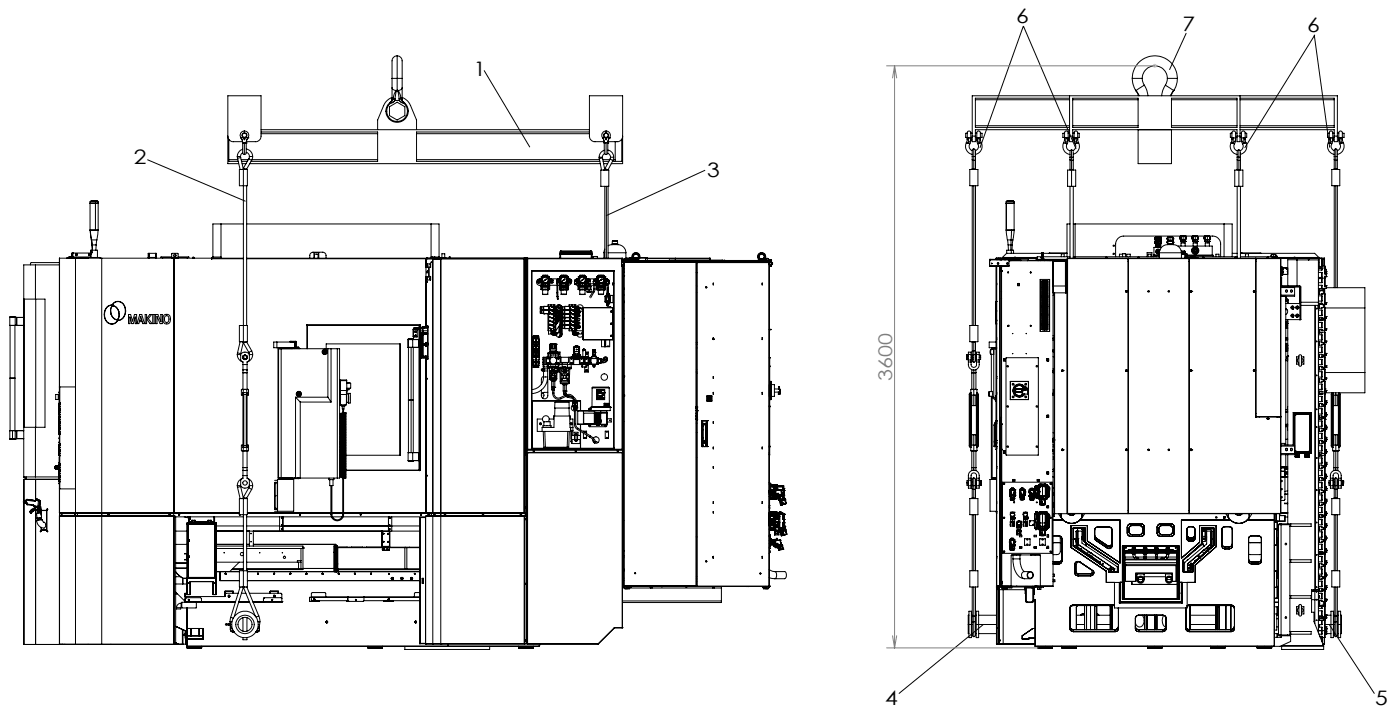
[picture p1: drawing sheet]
<svg xmlns="http://www.w3.org/2000/svg" width="347mm" height="176mm" viewBox="0 0 347 176" stroke-linecap="round" stroke-linejoin="round" font-family="sans-serif">
<defs><g id="words">
<g font-size="4.9">
<text x="251.5" y="5.7">6</text>
<text x="292.7" y="7.8">7</text>
<text x="323.6" y="7.9">6</text>
<text x="117.2" y="18.7">1</text>
<text x="33.1" y="40.6">2</text>
<text x="175.1" y="43.7">3</text>
<text x="219.1" y="174.4">4</text>
<text x="340.4" y="174.4">5</text>
</g>
<text font-size="4.7" fill="#808080" x="220.8" y="94.2" transform="rotate(-90 220.8 94.2)">3600</text>
</g></defs>
<g fill="none" stroke="#000" stroke-width=".25">
<path d="M97 19.4v2.4M97 19.4h1.3M98.3 13.8a1.67 1.67 0 0 0-1.3 2.3v3.3M98.3 13.8a1.68 1.68 0 0 1 1.2 2.3v3.3M98.3 19.4v2.9M98.3 19.4h1.2M98.3 13.8v5.6M99.5 19.4v2.4M119.9 17.5l11.2 18.9M253.3 6.5l-10.7 30M253.4 6.5l12.9 30.3M280.3 19.4h2.4"/>
<path d="M280.3 19.4l.2 1.6 .6 1.3M280.3 19.4a5.6 5.6 0 0 1 5.5-5.6 5.6 5.6 0 0 1 5.6 5.6M282.7 19.4l.5 1.7M282.7 19.4a3.1 3.1 0 0 1 3.1-3.1 3.1 3.1 0 0 1 3.1 3.1M288.9 19.4l-.4 1.7M288.9 19.4h2.5M291.4 19.4l-.2 1.6-.6 1.3M293.6 8.2l-4.1 9M325.3 8.7l3.8 27.7M325.4 8.7l-17.3 27.8M36.5 39.5l24.2 10.3M56.4 33.7l.2 .8 .8 .5 2.6 .1"/>
<path d="M56.6 34.5v5.4h2.4M56.6 39.5h2.3M58.7 38.7h.8M58.7 38.7l.1 .5M58.8 39.2l.6 2.7M59.5 38.7l.1 .3M59.6 39l-.8 .2M59.6 39l.6 2.9h-.3M59.6 34.1h.9M59.6 34.1l.5 1.3M59.6 34.1h.1M59.7 34.1l.4 1.3"/>
<path d="M59.7 39.5h1.8M59.8 39.9h1.4M60.1 35.4v2.4M60.1 35.3v.1M60.1 36.9l-1 .8-.4 1M60.1 35.4h.1M60.5 34.1v.5M60.5 38.2l-.5-.4-.4 .4-.1 .5M60.5 32.4a1.06 1.06 0 0 1 1 .6 1.06 1.06 0 0 1-.1 1.1M60.5 32.4a1.06 1.06 0 0 0-1 .6 1.06 1.06 0 0 0 .1 1.1M60.5 35.3l.4 .1M60.5 35.3l-.4 .1"/>
<path d="M60.5 32.9a.62 .62 0 0 1 .6 .6 .62 .62 0 0 1-.6 .6M60.5 32.9a.62 .62 0 0 0-.6 .6 .62 .62 0 0 0 .6 .6M60.5 35.3v2.9M60.5 32.4v.5M60.5 34.1h.1M60.6 34.1l-.1 .5M60.9 35.4v1.7a.86 .86 0 0 1-.4 1.1M60.9 35.3v.1M60.9 37.7l.6 .3 .2 .7M60.9 36.9a1.92 1.92 0 0 1 1.6 1.8M60.9 35.4h.1M61 35.1h2.5l.6-.3 .4-.6 .1-10.5h-8.2v16.8h2.7"/>
<path d="M61.4 34.1l-.5 1.3M61.4 34.1h-.8M61.4 34.1h.1M61.6 39.3l.7 .4M61.6 39.3l-1.4 2.3M61.7 38.7l-.1 .6M61.7 38.7h.8M62.3 39.7l-1.2 2.1M62.4 39.5h31.1M62.5 38.7l-.2 1M64.6 32.1h81.3M64.6 32.7h28.9v7.2h-31.4"/>
<path d="M64.6 33.1h28.9M95.5 27.5h.2M95.5 27.5a2.77 2.77 0 0 0 2.8 2.8 2.77 2.77 0 0 0 2.8-2.8M95.7 27.5a2.56 2.56 0 0 0 2.6 2.5 2.56 2.56 0 0 0 2.5-2.5M96.4 26.4l1.9-1.1 1.9 1.1v2.2l-1.9 1.1-1.9-1.1zM96.5 25.4l.1 .2M96.6 25.3l-.1 .1M96.6 25.3l-.8 1-.3 1.2M96.6 25.6l-.7 .9-.2 1M96.8 25.2l-.2 .1M97 21.8v2.5M97 24.7l-.2 .5"/>
<path d="M97 24.1l-1.1 .7-.9 1.3-1.5 3.6v2.4M97 21.8l.3 .4 .8 .2M97 24.3h.3M97 24.3v.4M97.3 24.5l-.5 .7M97.3 24.5h.5M97.3 24.5l-.3 .2M97.3 24.3l.5 .1M97.3 24.3v.2M97.7 24.9l-.5 .4-.7 .1M97.7 24.9l-.5 .5-.6 .2M97.7 24.9h1.2"/>
<path d="M97.8 24.5l-.1 .4M97.8 24.4v.1M98.1 22.5l-.5 .6-.3 1.2M98.1 22.5h.1M98.1 22.4h.1M98.1 22.4v.1M98.2 22.5l-.4 1.9M98.2 22.5h.2M98.2 22.4h.2M98.2 22.4v.1M98.3 22.3l-.2 .1M98.3 22.3l.1 .1"/>
<path d="M98.4 22.4v.1M98.4 22.5l.4 1.9M98.4 22.4h.1M98.4 22.4l.2 .1M98.6 22.5l.4 .7 .3 1.1M98.6 22.5h-.2M98.8 24.4v.1M98.8 24.5l.1 .4M98.9 24.9l.5 .4 .6 .1M98.9 24.9l.4 .4 .7 .3M99.3 24.3l-.5 .1M99.3 24.3h.2"/>
<path d="M99.3 24.3v.2M99.3 24.5l.5 .7M99.3 24.5h-.5M99.3 24.5l.2 .2M99.5 21.8v2.5M99.5 24.7l.3 .5M99.5 24.1l1.4 .9 .7 1.1 1.5 3.6v2.4M99.5 21.8l-.2 .4-.9 .2M99.5 24.3v.4M99.8 25.2l.2 .1M100 25.3v.1M100 25.6l.7 .9 .1 1"/>
<path d="M100 25.3l.8 1 .3 1.2M100 25.4v.2M100.8 27.5h.3M103.1 33.1h42.8M103.1 39.5h45.3M145.9 32.7h-42.8v7.2h45.4M148.3 38.9v.3M148.3 38.9h.8M148.3 39.2l.6 2.9M149.1 38.9v.2M149.1 39.1l-.8 .1M149.1 39.1l.6 2.9-.4 .1"/>
<path d="M149.2 34.1l.4 1.3M149.2 34.1h.8M149.2 34.1h.1M149.2 39.5h1.7M149.3 39.9h1.4M149.6 35.4v2.4M149.6 35.3v.1M149.6 37.2l-1 .6-.3 1.1M149.6 35.1h-2.6l-.5-.3-.5-.6-.1-10.5h8.2v16.8h-2.8M149.6 35.4h.1M150 34.1v.5M150 38.2h.1a.59 .59 0 0 1 .7-.1 .59 .59 0 0 1 .3 .7v.1"/>
<path d="M150 38.2h-.2a.37 .37 0 0 0-.5-.1 .37 .37 0 0 0-.1 .4l-.1 .4M150 32.4a1.06 1.06 0 0 0-.9 .6 1.06 1.06 0 0 0 .1 1.1M150 32.4a1.06 1.06 0 0 1 1 .6 1.06 1.06 0 0 1-.1 1.1M150 35.3l.4 .1M150 35.3l-.4 .1M150 32.9a.62 .62 0 0 0-.6 .6 .62 .62 0 0 0 .6 .6M150 32.9a.62 .62 0 0 1 .6 .6 .62 .62 0 0 1-.6 .6M150 35.3v2.9M150 32.4v.5M150 34.1h.1M150.1 34.1l-.1 .5M150.4 35.4v2.4"/>
<path d="M150.4 35.3v.1M150.4 37.1a1.72 1.72 0 0 1 1.5 1.8M150.4 35.4h.1M150.9 34.1l-.5 1.3M150.9 34.1h-.8M150.9 34.1h.1M151 39.4l.7 .3M151 39.4l-1.3 2.4M151.1 38.9l-.1 .5M151.1 38.9h.8M151.7 39.7l-1.2 2.3M151.8 39.5h.5"/>
<path d="M151.9 38.9l-.2 .8M152.3 35.1v4.8M153.9 34.5v5.4h-2.3M154.1 33.7l-.2 .8-.7 .5-2.7 .1M239.2 35.3l.2 .1h.2M239.2 35.3a2.07 2.07 0 0 0 1.5 2.9M239.4 34.6l-.2 .7M239.4 33h-.4v1h.4M239.6 35.4l.5 .2M239.8 34.1h.5M239.8 34.1a.27 .27 0 0 0-.4 0 .27 .27 0 0 0 0 .4v.1M239.8 34.1l-.2 1.3"/>
<path d="M240.1 35.6a1.15 1.15 0 0 0 .6 1.7M240.3 34.6l-.2 1M240.3 34.1h.1M240.3 34.1v-.7a.57 .57 0 0 0 0-.8 .57 .57 0 0 0-.8-.1l-.1 2.1M240.3 34.1v.5M240.3 34.6l-.7 .8M240.3 34.6h.1M240.3 33h.4M240.3 34h.4M240.7 37.2v1.5M240.7 38.7v.8M240.7 33.7v1.4h.7v-1.4"/>
<path d="M240.7 38.7h.3M240.7 39.5l.3 .2M240.7 33.7v-10h90.3v10M240.7 39.5v2.4M240.7 33.7h.7M241 36.9l-.2 .1-.1 .2M241 36.9l.5 .3M241 38.7v1M241 36.9v1.8M241 38.7h.5M241 39.7v2.2M241.4 33h.4"/>
<path d="M241.4 34h.4M241.4 24.7h23.3M241.4 31.1h23.3M241.5 37.2v1.5M241.5 38.7v.8M241.5 39.5l-.5 .2M241.5 39.5v2.4M241.8 34.6l.3 1M241.8 34.1v-.7a.54 .54 0 0 1 .1-.8 .54 .54 0 0 1 .7 .1l.1 1.9M241.8 34.1h.1M241.8 34.1v.5M241.8 34.6h.1"/>
<path d="M241.8 34.1h.5M241.8 34.6l.7 .8M242.1 35.6a1.22 1.22 0 0 1-.6 1.7M242.3 34.1a.29 .29 0 0 1 .4 0 .29 .29 0 0 1 0 .4v.1M242.3 34.1l.2 1.3M242.5 35.4l-.4 .2M242.7 34.6l.2 .7M242.7 33h.4v1h-.4M242.9 35.3l-.1 .1h-.3M242.9 35.3a2.03 2.03 0 0 1-1.4 2.9M263.3 35.3l.1 .1h.3M263.3 35.3a2.05 2.05 0 0 0 1.6 2.9"/>
<path d="M263.5 34.6l-.2 .7M263.5 33h-.4v1h.4M263.7 35.4l.4 .2M263.9 34.1h.5M263.9 34.1a.3 .3 0 0 0-.4 0 .3 .3 0 0 0 0 .5M263.9 34.1l-.2 1.3M264.1 35.6a1.03 1.03 0 0 0 .9 1.6l.2-.1M264.4 34.1v.5M264.4 34.6l-.7 .8M264.4 34.1h.1M264.4 34.6h.1M264.4 34.6l-.3 1"/>
<path d="M264.4 34.1v-.7a.54 .54 0 0 0-.1-.8 .54 .54 0 0 0-.8 .1v1.9M264.4 33h.3M264.4 34h.3M264.7 33.7v1.4h.8v-1.4M264.7 32.1h-23.3v1.6M264.7 33.7h.8M264.7 23.7v10M264.7 24.3h-23.3v7.2h23.3M264.9 37.5v1.4M264.9 38.9v.6M264.9 38.9h.3M264.9 39.5l.3 .2"/>
<path d="M264.9 39.5v2.6M265.2 37.1l.4 .2M265.2 38.9v.8M265.2 38.9h.5M265.2 37.1v1.8M265.2 39.7v2.3M265.5 33.7v-1.6h40.7v1.6M265.5 33h.4M265.5 34h.4M265.5 24.3h16.2v7.2h-16.2zM265.5 24.7h16.2M265.5 31.1h16.2"/>
<path d="M265.7 38.9v.6M265.7 37.5v1.4M265.7 39.5l-.5 .2M265.7 39.5v2.6M265.9 34.6l.2 1M265.9 34.1v-.7a.57 .57 0 0 1 0-.8 .57 .57 0 0 1 .8-.1l.1 2.1M265.9 34.1h.5M265.9 34.1h.1M265.9 34.6l.6 .8M265.9 34.1v.5M265.9 34.6h.1M266.1 35.6a1.13 1.13 0 0 1-.5 1.6"/>
<path d="M266.4 34.1a.24 .24 0 0 1 .3-.1 .24 .24 0 0 1 0 .4l.1 .2M266.4 34.1l.1 1.3M266.5 35.4l-.4 .2M266.8 34.6l.2 .7M266.8 33h.3v1h-.3M267 35.3l-.2 .1h-.3M267 35.3a2.07 2.07 0 0 1-1.3 2.9M281.1 22.3l.1 .1M281.2 22.4v.1M281.2 22.4h.1M281.2 22.5l.6 1.2M281.2 22.5h.1"/>
<path d="M281.2 22.5l.8 1.2M281.7 32.1v8.4h8.3v-8.4M283.2 21.1l.7 1.4 .3 1.2M283.2 21.1l-2 1.3M288.5 21.1l-.7 1.4-.3 1.2M288.5 21.1l2 1.3M290 24.3h16.2v7.2h-16.2zM290 24.7h16.2M290 31.1h16.2M290.5 22.5h.1M290.5 22.5l-.6 1.2M290.5 22.5l-.8 1.2"/>
<path d="M290.5 22.4v.1M290.5 22.4h.1M290.6 22.3l-.1 .1M304.8 35.3l.1 .1h.2M304.8 35.3a2.02 2.02 0 0 0 1.4 2.9M304.9 34.6l-.1 .7M304.9 33h-.4v1h.4M305.1 35.4l.5 .2M305.3 34.1h.5M305.3 34.1a.24 .24 0 0 0-.3 0 .24 .24 0 0 0 0 .3l-.1 .2M305.3 34.1l-.2 1.3M305.6 35.6a1.2 1.2 0 0 0 .7 1.7"/>
<path d="M305.8 34.1v.5M305.8 34.6l-.7 .8M305.8 34.6h.1M305.8 34.1h.1M305.8 34.6l-.2 1M305.8 34.1v-.7a.55 .55 0 0 0-.1-.8 .55 .55 0 0 0-.7 .1l-.1 1.9M305.8 33h.4M305.8 34h.4M306.2 33.7v1.4h.7v-1.4M306.2 33.7h.7M306.2 37.5v1.4M306.2 38.9v.6"/>
<path d="M306.2 38.9h.5M306.2 39.5l.5 .2M306.2 39.5v2.6M306.7 37.1l-.4 .2M306.7 38.9v.8M306.7 38.9h.3M306.7 37.1v1.8M306.7 39.7v2.3M306.9 32.1h23.4v1.6M306.9 24.3h23.4v7.2h-23.4M306.9 33h.4M306.9 34h.4"/>
<path d="M306.9 23.7v10M306.9 24.7h23.4M306.9 31.1h23.4M307 38.9v.6M307 37.5v1.4M307 39.5l-.3 .2M307 39.5v2.6M307.3 34.6l.3 1M307.3 34.1v-.7a.55 .55 0 0 1 .1-.8 .55 .55 0 0 1 .8 .1v1.4M307.3 34.1h.1M307.3 34.6h.1M307.3 34.1v.5"/>
<path d="M307.3 34.1h.5M307.3 34.6l.7 .8M307.6 35.6a1 1 0 0 1-.7 1.6l-.2-.1M307.8 34.1h.4M307.8 34.1l.2 1.3M308 35.4l-.4 .2M308.2 34.1v.5M308.2 34.6l.2 .7M308.2 33h.4v1h-.4M308.2 34.1h.1M308.4 35.3l-.1 .1h-.3M308.4 35.3a2.05 2.05 0 0 1-1.4 2.9"/>
<path d="M328.8 35.3l.2 .1h.2M328.8 35.3a2.07 2.07 0 0 0 1.5 2.9M329 34.6l-.2 .7M329 33h-.4v1h.4M329.2 35.4l.5 .2M329.4 34.1h.5M329.4 34.1a.3 .3 0 0 0-.4 0 .3 .3 0 0 0 0 .5M329.4 34.1l-.2 1.3M329.7 35.6a1.15 1.15 0 0 0 .6 1.7M329.9 34.6l-.2 1M329.9 34.1h.1M329.9 34.1v-.7a.54 .54 0 0 0-.1-.8 .54 .54 0 0 0-.7 .1l-.1 1.9"/>
<path d="M329.9 34.1v.5M329.9 34.6l-.7 .8M329.9 34.6h.1M329.9 33h.4M329.9 34h.4M330.3 38.7v.8M330.3 37.2v1.5M330.3 33.7v1.4h.7v-1.4M330.3 39.5l.3 .2M330.3 38.7h.3M330.3 39.5v2.4M330.3 33.7h.7"/>
<path d="M330.6 36.9l.3 .1 .1 .2M330.6 36.9l-.2 .1-.1 .2M330.6 38.7v1M330.6 38.7h.4M330.6 36.9v1.8M330.6 39.7v2.2M331 38.7v.8M331 37.2v1.5M331 39.5l-.4 .2M331 39.5v2.4M331 33h.4M331 34h.4"/>
<path d="M331.4 34.6l.2 1M331.4 34.1v-.7a.54 .54 0 0 1 .1-.8 .54 .54 0 0 1 .7 .1l.1 1.9M331.4 34.1h.5M331.4 34.1h.1M331.4 34.6l.7 .8M331.4 34.1v.5M331.4 34.6h.1M331.6 35.6a1.15 1.15 0 0 1-.6 1.7M331.9 34.1a.29 .29 0 0 1 .4 0 .29 .29 0 0 1 0 .4v.1M331.9 34.1l.2 1.3M332.1 35.4l-.5 .2M332.3 34.6l.2 .7"/>
<path d="M332.3 33h.4v1h-.4M332.5 35.3l-.1 .1h-.3M332.5 35.3a2.07 2.07 0 0 1-1.5 2.9M22.3 56.9l.3 2.5M22.3 50.3h2M22.3 56.9h1.3M22.3 56.9h.1M22.3 50h1.3M22.3 50v6.9M22.4 56.9l.3 2.5M22.4 56.9h1.9M22.6 59.4l.2 1.2"/>
<path d="M22.6 59.4h.1M22.7 59.4l.1 1.2M22.7 59.4h1.3M22.7 49.7h.1M22.7 49.7h.8M23.5 49.7h-.8M23.5 49.7h.1M23.5 49.7h.3M23.6 49.7h-1.1l-.2 .3M23.6 49.7l.6 .1 .1 .2M23.6 49.7v.3M23.6 56.9h.7"/>
<path d="M23.6 50h.7M23.6 50v6.9M23.8 49.7h.1M24 59.4l-.2 1.2M24.3 56.9l-.3 2.5M24.3 50v6.9M54.7 55.4h-2v8.5M54.7 55.4v8.5M54.7 55.4h5.5M59.3 41.9h1.9v4.1h-1.9zM59.9 40.5h1M60.2 41.6l.9 .2"/>
<path d="M60.2 41.6v43.2M61.1 41.8v.1M61.1 46v34.5M61.1 55.4h45.6M61.8 40.5h86.8M106.7 55.4h2l-.1 8.5M106.7 55.4v8.5M148.7 42.1h2v4h-2zM149.4 40.5h1M149.7 41.8l.4 .1M149.7 41.8v.3M149.7 46.1v17.8"/>
<path d="M150.1 41.9l.4 .1M150.1 41.9v.2M150.1 46.1v17.8M150.5 42v.1M150.5 46.1v17.8M151.6 59.6h1.2M151.6 59.6l-.1 .6M151.6 59.6h.1M152.8 59.6h.1M152.8 59.6l.1 .6M174.5 42.1l-24.4 11.2M240.1 41.9h2v4.1h-2z"/>
<path d="M240.7 41.7h.8M240.7 46v34.5M241 46v34.5M241.5 46v34.5M249.1 56.9l.3 2.5M249.1 50.3h1.9M249.1 56.9h.1M249.1 56.9h1.3M249.1 50h.1M249.1 50v6.9M249.1 56.9h1.9M249.1 50h1.9"/>
<path d="M249.3 49.7l-.2 .3M249.3 49.7h.1M249.3 49.7h1.5l.2 .3M249.4 59.4l.1 1.2M249.4 59.4h.9M249.5 49.7h.1M249.5 49.7h1.1M250.3 59.4l-.1 1.2M250.3 59.4h.4M250.4 56.9l-.1 2.5M250.4 56.9h.6M250.6 49.7h.1"/>
<path d="M250.7 59.4l-.1 1.2M251 56.9l-.3 2.5M251 50v6.9M264.9 41.9l.3 .1M264.9 55.4h-.8v8.1M264.9 46.1v17.8M265.2 42.1h1.1v4h-1.1M265.2 42.1h-.9v4h.9M265.2 42.1v4M265.7 41.9l-.5 .1M265.7 55.4h.4M265.7 46.1v17.8"/>
<path d="M266.1 55.4h36.9M266.1 55.4v8.1M285.9 59.1h.1M285.9 59.9h.1M286.1 58.7h.1M286.1 59.5h.1M286.1 59.5h.6M286.3 58.7h.1M286.3 59.5h.1M286.3 58.7a.41 .41 0 0 0-.4 .4 .41 .41 0 0 0 .4 .4M286.3 58.7a.37 .37 0 0 0-.4 .4 .37 .37 0 0 0 .4 .3M286.3 59.4v.1"/>
<path d="M286.3 59.5a.39 .39 0 0 0-.4 .4 .39 .39 0 0 0 .4 .4M286.3 58.7a.37 .37 0 0 1 .4 .4 .37 .37 0 0 1-.4 .3M286.3 58.8l-.3 .2 .3 .3M286.3 58.8l.2 .2-.2 .3M286.3 59.5a.39 .39 0 0 1 .4 .4 .39 .39 0 0 1-.4 .4M286.3 59.7l-.3 .2 .3 .3M286.3 59.7l.2 .2-.2 .3M286.3 58.7a.41 .41 0 0 1 .4 .4 .41 .41 0 0 1-.4 .4M286.3 58.8l.2 .1v.3l-.2 .1M286.3 59.7l.2 .1-.2 .4M286.3 58.7a.41 .41 0 0 0-.5 .4 .41 .41 0 0 0 .5 .4M286.3 59.5a.42 .42 0 0 0-.5 .4 .42 .42 0 0 0 .5 .4"/>
<path d="M286.3 58.6h.1M286.3 58.5h.4M286.3 58.6h.4M286.3 58.5v.1M286.3 59.5h.7M286.3 58.7h.7M286.3 59.5h.4M286.7 59a.42 .42 0 0 0-.7-.3 .42 .42 0 0 0 0 .7 .42 .42 0 0 0 .7-.2M286.7 59a.42 .42 0 0 1 .6-.3 .42 .42 0 0 1 0 .7 .42 .42 0 0 1-.6-.2M286.7 59.2h.1M286.7 58.9a.42 .42 0 0 0-.7-.2 .42 .42 0 0 0 0 .7 .42 .42 0 0 0 .7-.2M286.7 59.8a.41 .41 0 0 0-.7-.2 .41 .41 0 0 0 0 .7 .41 .41 0 0 0 .7-.3"/>
<path d="M286.7 59.8a.41 .41 0 0 1 .6-.2 .41 .41 0 0 1 0 .7 .41 .41 0 0 1-.6-.3M286.7 59.8a.42 .42 0 0 0-.7-.2 .42 .42 0 0 0 0 .7 .42 .42 0 0 0 .7-.2M286.7 58.9a.42 .42 0 0 1 .6-.2 .42 .42 0 0 1 0 .7 .42 .42 0 0 1-.6-.2M286.7 59.8a.42 .42 0 0 1 .6-.2 .42 .42 0 0 1 0 .7 .42 .42 0 0 1-.6-.2M286.7 59.2l.3 .3M286.7 58.6l-.6 .1M286.7 59.5h.1M286.7 59.5h.3M286.7 58.6l.5 .1M286.7 59.5h.5M286.7 58.6h.1M286.7 58.5l.3 .1"/>
<path d="M286.7 58.6h.3M286.7 58.5v.5M286.7 59.2v.6M287 58.6h.1M287 58.7l-.3 .2M287 59.5l-.3 .3M287.1 58.7a.41 .41 0 0 0-.4 .4 .41 .41 0 0 0 .4 .4M287.1 58.7h.1M287.1 58.7a.37 .37 0 0 0-.4 .4 .37 .37 0 0 0 .4 .3M287.1 59.4v.1M287.1 59.5a.39 .39 0 0 0-.4 .4 .39 .39 0 0 0 .4 .4M287.1 59.5h.1"/>
<path d="M287.1 58.7a.37 .37 0 0 1 .3 .4 .37 .37 0 0 1-.3 .3M287.1 59.5a.39 .39 0 0 1 .3 .4 .39 .39 0 0 1-.3 .4M287.1 58.7a.41 .41 0 0 1 .4 .4 .41 .41 0 0 1-.4 .4M287.2 58.7h.1M287.2 59.5h.1M289.1 59.7v.4M289.1 59.7l-.2 .2 .2 .2M289.1 59.6h1.2M289.1 59.6l-.1 .6M289.1 59.6h.1M289.1 59.5h.1M289.1 59.5h1.1"/>
<path d="M289.1 59.5h.5M289.1 58.8l-.1 .2 .1 .3M289.1 58.8a.25 .25 0 0 0-.2 .3 .25 .25 0 0 0 .2 .2M289.1 59.5l-.2 .3 .1 .5M289.3 58.6h.1M289.3 58.6h.3M289.3 58.5h.3M289.3 58.5v.1M289.6 58.6h.6v1M289.6 59.5h.6M289.6 59.5h.1M289.6 58.6h-.5v1"/>
<path d="M289.6 58.5h.4M289.6 58.6h.4M289.6 58.6h.1M289.6 58.5v1M290 58.6h.1M290 58.5v.1M290.2 59.5h.1M290.2 58.7h-.4a.53 .53 0 0 0-.7 0 .53 .53 0 0 0 0 .7M290.2 58.8l.2 .2zM290.2 58.7l.3 .3-.3 .5M290.2 59.5l.3 .4-.1 .3M290.2 58.7a.41 .41 0 0 1 .3 .4 .41 .41 0 0 1-.3 .4"/>
<path d="M290.2 59.5l.3 .3-.1 .4M290.3 59.6h.1M290.3 59l.2 .1zM290.3 59l-.1-.2 .1 .2-.1 .3 .1-.2M290.3 59.6l.1 .6M290.4 59.1l-.2 .2zM290.4 60h.1M290.4 59.9h.1l-.1 .1M290.4 59.8v.1M292 58.8l.2 .1zM292.2 58.8l.1-.1v.4l-.1-.2 .1 .2M292.3 58.4h.1"/>
<path d="M292.2 58.7l-.1 .1zM292.3 59.4h.1M292.3 59.3h1.1M292.3 58.4h.6M292.3 58.4v.9M292.3 58.5l-.3 .4 .3 .4M292.3 58.5l-.3 .3 .3 .5M292.3 59.3h.1M292.3 59.7h.1M292.3 59.4v.3M292.3 59.4h.6M292.3 59.3h.6"/>
<path d="M292.3 59.7h.6M292.3 58.4v.1M292.4 59.7v.4M292.9 59.7h.1M292.9 59.7h.5M292.9 59.4h.5M292.9 59.3h.5M292.9 58.4h.1M292.9 58.4h.5M292.9 58.4v1.7M293.3 59.7v.4M293.4 58.4l-1.1 .1"/>
<path d="M293.4 59.7h.1M293.4 59.3h.1M293.4 58.7v.4M293.4 58.6l.2 .2-.2 .3M293.4 58.4h.1M293.4 58.5l.2 .3-.2 .5M293.4 58.4v1.3M295.1 58.9l.2 .2zM295.2 58.8l.1-.1v.4l-.1-.2M295.2 58.8v.1M295.2 58.7l.1-.1-.2 .2zM295.2 58.4h.1"/>
<path d="M295.2 58.8h-.2l.2 .1M295.3 59.4h.1M295.3 58.4v.9M295.3 59.3h1.1M295.3 58.4h.6M295.3 58.5l-.3 .4 .3 .4M295.3 58.5l-.3 .3 .3 .5M295.3 59.3h.1M295.3 59.4v.3M295.3 59.7h.6M295.3 59.4h.6M295.3 59.3h.6"/>
<path d="M295.4 59.7v.4M295.9 59.7h.1M295.9 59.7h.5M295.9 59.4h.5M295.9 59.3h.5M295.9 58.4l.5 .1h-1.1M295.9 58.4h.1M295.9 58.4l-.6 .1M295.9 58.4h.5v1.3M295.9 58.4v1.7M296.3 59.7v.4M296.4 59.7h.1"/>
<path d="M296.4 59.3h.1M296.4 58.7v.4M296.4 58.6l.1 .2M296.4 58.5l.2 .3-.2 .5M296.5 58.8h.1l-.1 .1M296.5 58.9l-.1 .2M298.1 58.9l.2 .2zM298.2 58.8l.1-.1v.4l-.1-.2M298.2 58.8v.1M298.2 58.7l.1-.1-.2 .2zM298.3 58.4h.1M298.2 58.8h-.2l.2 .1"/>
<path d="M298.3 59.4h.1M298.3 58.4h.6M298.3 58.4v.9M298.3 59.3h1.1M298.3 58.5l-.3 .4 .3 .4M298.3 58.5l-.3 .3 .3 .5M298.3 59.3h.1M298.3 59.4v.3M298.3 59.7h.6M298.3 59.4h.6M298.3 59.3h.6M298.4 59.7v.4"/>
<path d="M298.9 59.7h.1M298.9 59.7h.5M298.9 59.4h.5M298.9 59.3h.5M298.9 58.4l-.6 .1M298.9 58.4h.1M298.9 58.4h.5M298.9 58.4v1.7M299.3 59.7v.4M299.4 58.4l-1.1 .1M299.4 59.7h.1M299.4 59.3h.1"/>
<path d="M299.4 58.7v.4M299.4 58.6l.2 .2-.2 .3M299.4 58.5l.2 .3-.2 .5M299.4 58.4v1.3M303 55.4h2v8.1M303 55.4v8.1M306.2 41.9l.5 .1M306.2 46.1v17.8M306.7 42.1h-1.1v4h1.1M306.7 42.1h.9v4h-.9M306.7 42.1v4M307 41.9l-.3 .1"/>
<path d="M307 46.1v17.8M329.7 41.9h1.9v4.1h-1.9zM330.3 41.7h.7M330.3 46v25.2M330.6 46v25.2M331 46v25.2M2.4 78.6h1.4M2.4 78.6v1.9M2.5 78.5l-.1 .1M2.5 78.5h1.2M2.5 78.4h.6M2.5 78.4v.1"/>
<path d="M3.1 78.3l-.6 .1M3.1 78.3l.6 .1M3.1 78.3v.1M3.1 78.4h.6M3.1 78.4v.1M3.7 78.4v.1M3.7 78.5l.1 .1M3.7 78.5h2.2M3.8 78.6v1.9M4.2 78.5h.1M4.1 78.6h.1M4.1 78.6v1.9"/>
<path d="M5.9 74h2.9M6 74v31.7M8.8 65.5h-2.9v52.6l.6 .2-.5-.2M8.8 65.5v8.5M8.8 74h2.3v31.7h-2.3M8.8 65.5h5.9M8.8 74v31.7M14.7 63.9h.1M14.7 65h-7l-.2 .5M14.7 63.9v62.9M17 63.7h.1M17.2 63.6l-.1 .1"/>
<path d="M17.3 63.6h.2M17.3 63.6v.1M17.4 63.6h-.1M17.4 63.6h.1M17.5 63.6h.1M17.5 63.6h-.1M17.6 63.8h.1M17.6 63.6l.1 .1M17.6 63.6h.2M17.6 63.6l-.6 .1M17.7 63.7h.1M17.7 63.7l-.1 .1"/>
<path d="M17.7 63.7v.1M17.8 63.8h.1M17.8 62.7h.3M17.8 62.7v1.2M17.9 63.8l-1.3 .1M18 62.6l-.1 1.3M18.1 62.7v1.2l-.2-.3h4.6M18.1 62.6v.1M18.8 63.7v.2M18.8 62.9l.1-.2 .1 .2M18.8 63.1l.1 .1 .1-.1M18.8 63.1h.1"/>
<path d="M18.8 62.9h.1M18.8 62.8v.1M18.8 62.9v.2M18.8 63.1v.1M18.8 62.9h.2M18.8 63.1h.2M18.9 63.7v.2M19 62.9h.1M19 63.1h.1M19 62.9v.2M21.9 63.7h2.9v.2M21.9 63.7l-.1 .2h-7.1"/>
<path d="M21.9 63.7v.2M21.9 63.1l.1 .1 .1-.1M21.9 62.9l.1-.2 .1 .2M21.9 62.9h.1M21.9 63.1h.1M21.9 62.8l.1 .1M21.9 62.9v.2M22 63.1l-.1 .1M22 62.9h.1M22 63.1h.1M22 62.9v.2M22.1 62.9h.1"/>
<path d="M22.1 63.1h.1M22.1 62.9v.2M22.5 62.7v1l-4.4-.1M22.5 62.4v.5M22.5 62.6l-4.7 .1M22.5 62.4h.2M22.5 62.9v.8M22.8 62.3l-.1 .2M22.8 62.4l-.3 .5M22.8 61.9h1.3v1.8M22.8 61.9h-.3v.5M22.8 60.6l.1 1.3"/>
<path d="M22.8 61.9v.5M22.8 60.6h.1M22.8 60.6h1M23.8 60.6l-.1 1.3M25.2 63.9h-6.5v62.9M25.2 63.9h35M25.2 63.9v62.9M25.8 77.8a2.04 2.04 0 0 0 1.9 2.4M25.8 77.8h.1M25.9 77.8a2.06 2.06 0 0 0 1.8 2.3M27.5 77.7a1.75 1.75 0 0 0 1.5 1.4M27.5 75.5a2.02 2.02 0 0 0-1.6 2.3"/>
<path d="M27.5 77.7a1.68 1.68 0 0 0 1.5 1.3M27.5 75.5a2.16 2.16 0 0 0-1.7 2.3M27.5 77.7h.1M27.5 75.5h.1M27.8 75.3l-.3 .2M27.8 75.3h.1M27.9 75.3l-.4 .2M27.9 75.3h.1M27.9 75.7h.1a1.6 1.6 0 0 1 1.4 1.4M27.9 75.7a1.61 1.61 0 0 0-.4 2M27.9 75.7h.1M27.9 75.7v.1a1.61 1.61 0 0 0-.4 1.9"/>
<path d="M27.9 75.7a1.71 1.71 0 0 1 1.5 1.4M29 79.4l-.7 .6-.6 .1M29 79.4h.1M29 79v.1M29.1 79.4l-.7 .7-.7 .1M29.2 74.6l-.8 .2-.5 .5M29.2 74.6a2.03 2.03 0 0 1 1.8 2.3M29.2 74.6l-.9 .2-.5 .5M29.2 74.6h.1a2.12 2.12 0 0 1 1.8 2.3M29.2 74.6h.1M29.3 79.2l-.3 .2M29.3 79.2l.1 .1"/>
<path d="M29.4 77.1a1.58 1.58 0 0 1-.4 1.9M29.4 79.3l-.3 .1M29.4 77.1h.1M29.4 77.1a1.58 1.58 0 0 1-.4 2M31 76.9a2.14 2.14 0 0 1-1.7 2.3M31 76.9h.1M31.1 76.9a2.13 2.13 0 0 1-1.7 2.4M31.8 77.8h.5l.5 1.6 .5-1.6h.5v2.3h-.3v-1.7l-.5 1.7h-.4l-.4-1.7v1.7h-.4zM34.6 77.8h.5l.7 2.3h-.5l-.1-.5h-.7l-.2 .5h-.4zM34.8 78.3l.3 1h-.5zM35.9 77.8h.4v2.3h-.4zM36.7 63.7v-1h2v1"/>
<path d="M36.7 63.7h2M36.9 62.7v1.2l-.2-.2M36.9 63.7h.1M37.1 77.8h.4l-.8 1 .9 1.3h-.5l-.8-1.2zM37.8 77.8h.4v2.3h-.4zM38.5 62.7v1.2l.2-.2M38.5 63.7h.1M38.5 77.8h.6l.7 1.8v-1.8h.4v2.3h-.6l-.7-1.8v1.8h-.4zM40.2 63.7v.2M40.6 78a1.02 1.02 0 0 1 1.3 0 1.02 1.02 0 0 1 .3 1.2 .95 .95 0 0 1-1.1 .9 .95 .95 0 0 1-.8-1.2zM40.9 78.3a.6 .6 0 0 1 .7-.1 .6 .6 0 0 1 .2 .7 .61 .61 0 0 1-.5 .9 .61 .61 0 0 1-.6-.9zM42.5 63.8h.1"/>
<path d="M42.5 63.6h-2.6v.1h2.6M42.5 63.9l.1-1.2h1.4l.1 1.2M42.6 63.8v.1M43.1 63.9h.1M43.1 63.5h.4M43.1 63.9v62.9M44 63.8v.1M44.1 63.8h.1M44.1 63.6h2.6v.1h-2.6M44.1 63.8h-1.6M46.3 63.7v.2M47.7 63.7h.3"/>
<path d="M47.7 63.7v.2M47.7 63.7h.1M47.8 63.7v.2M47.9 63.7v.2M48 63.7h.1M48 63.7v.2M52.3 63.9v.2M52.4 63.9v.1M52.4 63.9h.1M52.4 64h.1M52.7 63.6h2M60.2 64l-7.9 .1"/>
<path d="M61.1 64h46M61.1 63.9h46.1M76.7 63.9l.1-1 .6-.5 2.8 .1 .4 .4 .1 1M77.7 63.9v-1.4h1.2v1.4M77.8 63.9v-1h.9v1M105.5 64h.1M105.5 64v2.1M105.5 68.5v12.1M105.6 63.9l-.1 .1M105.6 63.9h.1M105.6 69.6v.3zM105.7 67.3v.3z"/>
<path d="M105.8 66.9v.3zM105.8 68.5v.8l.8-.1M105.9 65.6v.2zM106.1 66.1v2.4M106.4 68.8l.1 .2zM106.5 69.2h.1M106.5 65.3v.8h-1.1v2.4h1.1v.8M106.5 65.4h.1M106.6 65.4v.8h-.4v2.2h.4v.8M106.6 65.4l-.8-.1v.8M106.7 63.6h2M106.7 64.8l.1 .2z"/>
<path d="M106.9 63.6v.3M107.1 63.6v.3M107.1 64h2M107.1 64v62.8M107.2 63.6v.3M107.2 63.9l-.1 .1M107.2 63.9h1.9M107.5 63.6v.3M107.6 63.6v.3M107.7 63.6v.3M109.1 63.9v.1M109.1 64h20.6"/>
<path d="M109.1 63.9h21.4M109.1 64v62.8M109.2 63.8v.1M109.2 63.8l-.2 .1M109.2 63.8h1.1M109.4 63.8v-1h.7v1M110.3 63.8v.1M110.3 63.8l.1 .1M111.2 63.6h.2M111.2 63.9v-.4h.2v.4M129.7 64v-.1v62.9M129.7 64h.2"/>
<path d="M129.9 63.9h.1M129.9 63.9v63.1M130 63.9v48.2M130.4 63.9v63.7M130.5 63.9h.1M130.5 63.9v47.4M130.6 63.9v47.2M130.6 64h23.4M130.6 63.9h23.4M131.6 67h20.4M131.6 67l.1 43.9h-.2M131.6 67v44.1"/>
<path d="M133.1 69.5h.1M133.1 69.5v.4h.5M133.1 69.5h.5M133.2 69.9h.1M133.2 69.9h.4M133.2 69.4h.1M133.2 69.4h.3M133.2 69.4h.2M133.2 69.3h.1M133.2 69.3v.1M133.2 69.4l-.1 .1M133.3 69.2l-.1 .1"/>
<path d="M133.3 69.3l.1 .1M133.3 69.2v.1M133.3 69.2h.3M133.4 69.4h.1M133.5 69.9h.1M133.5 69.4h.1M133.5 69.4l.1 .1M133.5 69.2v.2M133.6 69.5h.1M133.6 69.9h.1M133.6 69.5v.5l-.4-.1M133.6 69.2h.1"/>
<path d="M133.6 69.2v.3M133.6 69.1v.1M133.6 69a.79 .79 0 0 0-.8 .8 .79 .79 0 0 0 .8 .8h.4M133.6 69.3v.1M133.6 69.3v.3M133.6 69v.3M133.6 69v.1M133.6 69.6v.1M133.6 69h.1M133.6 69.2v.1M133.6 69.4v.2M133.6 69.7h.1"/>
<path d="M133.6 69.1h.1M133.6 69.4h.1M133.6 69.6h.1M133.7 69.2l.1 .1M133.7 69.4v.2M133.7 69.1v.1M133.7 69h.1M133.7 69.7h.1M133.7 76.9h.2v.6h-.2zM133.7 75.9h.2v.7h-.2zM133.7 69.6h.1M133.7 77.2h.2"/>
<path d="M133.7 76.3h.2M133.8 69.3l-.1 .1M133.8 69.3v.3M133.8 69l-.1 .1M133.8 69v.3M133.8 69.6l-.1 .1M133.8 69h.1M133.8 69h.2M133.9 70.8h.1M133.9 76h.1M133.9 76.9h.1M133.9 77.4h.1"/>
<path d="M133.9 76.5h.1M134 70.2h.3M134 70.5h.3M134 70.7v-2.3h1.9v2.3M134 70.2h.1M134 69.7h-.4M134 68.9h.1M134 69.6h.1M134 69.7h.1M134 70.8h1.9M134 70.9h1.9M134 70.7v.2"/>
<path d="M134 70.9h.1M134 69v.6M134 69.6l.1 .1M134.1 68.9v.8M134.1 68.9l-.1 .1M134.1 70.9h1.7M134.1 70.9v.2h1.7v-.2M134.1 76.9v.6M134.1 75.9v.7h.5M134.2 70.5h.2M134.2 68.4v.7M134.2 69.4v.8"/>
<path d="M134.2 70.5h.1M134.2 71.2l-.2 .2 .2 .1M134.3 71.5h1.3M134.3 71.2l-.1 .3 .2 .2M134.3 71.2v.4M134.3 71.5l.1 .2M134.3 70.2v.3M134.3 70.6v.1M134.3 71.1v.4M134.3 70.5h.2v.2M134.3 70.2h1.4M134.3 68.4h.1"/>
<path d="M134.3 72.8h1.3M134.3 68.4h.7M134.3 68.4h1.3M134.4 71.7h.1M134.4 71.7h.6M134.4 68.3v-.2h1.1v.2M134.4 70.2h.1M134.4 68.4v.2M134.4 69.9v.3M134.4 70.5h.1M134.5 70.7h-.6v.9l.4 .1M134.5 70.7h1"/>
<path d="M134.6 76.8h-.5v.7h.5M134.6 75.9h-.6l.1 .6M134.6 75.8h2.5v.9h-2.5M134.6 76.8h2.5v.8h-2.5M134.6 76.8v.8M134.6 76.8h.1M134.6 77.6h.1M134.6 76.7h.1M134.6 75.8h.1M134.6 75.8v.9M134.9 69.2l.3-.1-.7 .5zM135 71.7h.5"/>
<path d="M135 71.7h-.7v1.1M135 71.7h.6v1.1M135 68.4h-.7M135 68.4h.6M135.5 70.7h.6v.9l-.5 .1M135.5 70.2h.1M135.5 68.4v.2M135.5 69.9v.3M135.5 70.6h.2M135.5 71.7h.1M135.6 68.4h.1M135.6 71.2l.2 .3-.3 .2"/>
<path d="M135.6 71.2v.4M135.6 71.5l-.1 .2M135.6 71.1v.4M135.7 70.5h.2M135.7 70.2h.2M135.7 70.5l-.2 .2M135.7 70.2v.3M135.7 70.6v.1M135.7 75.8v-.4h1.7v7M135.7 76.7v.1M135.7 77.6v4.2h1.7M135.7 70.5v.1"/>
<path d="M135.7 70.5l-.2 .1M135.7 71.2v.3M135.7 75.4v.4M135.7 77.6v4.2M135.8 76.8h.1M135.8 77.6h.1M135.8 76.7h.1M135.8 75.8h.1M135.8 70.5h-.1M135.8 68.4v.7M135.8 69.4v.8M135.8 75.8v.9"/>
<path d="M135.8 76.8v.8M135.8 79.5h1.2v.9h-1.2zM135.8 79.5h.1M135.8 78.6h1.2v.8l-1.2 .1zM135.8 77.7h1.2v.8l-1.2 .1zM135.8 68.9h.1M135.8 68.9v.8M135.8 69.7h.1M135.8 68.9l.1 .1M135.9 69h.3M135.9 69v.6M135.9 69.6h.1"/>
<path d="M135.9 69.6l-.1 .1M135.9 70.7v.2M135.9 70.9h-.1M135.9 70.8h.2M135.9 70.2h.1M135.9 69.7h.4M135.9 70.6h2M136 77.6l.1-.2 .1 .2M136 76.7l.1-.2 .1 .2M136.2 69.3v.1M136.2 69.3v.3M136.2 69v.3"/>
<path d="M136.2 69.6v.1M136.2 69v.1M136.2 69h.1M136.2 69.4v.2M136.2 69.6h.1M136.2 69.2v.1M136.2 69.1v.1M136.2 69.7h.1M136.2 69.1h.1M136.2 69.2h.1M136.2 69.4h.1M136.3 69.6h.1"/>
<path d="M136.3 69.4v.2M136.3 69.2v.1M136.3 69.1v.1M136.3 69h.1M136.3 69.7h.1M136.3 69.1l.1 .1M136.3 69.3v.3M136.3 69.3v.1M136.3 69v.3M136.3 69.6v.1M136.3 69h1.9M136.3 69v.1"/>
<path d="M136.4 69.5h.1M136.4 69.9h.1M136.4 69.5h-.1M136.4 69.2h.1M136.4 69.5h.2M136.4 69.9h.4M136.4 69.2v.3M136.4 69.2h.2M136.4 69.5v.4M136.4 69.4v.1M136.4 69.4h.1M136.4 69.2v.2"/>
<path d="M136.4 69.4h.3M136.5 69.4h.2M136.5 69.4h-.1M136.5 69.4h.1M136.5 69.3v.1M136.5 69.3h.1M136.5 76.8l.1 .2 .2-.2M136.5 75.8l.1 .2 .2-.2M136.6 69.2l.1 .1M136.6 69.5h.2M136.6 69.2l-.1 .1M136.6 69.3h.1"/>
<path d="M136.6 69.3h-.1M136.6 77.7l.2 .2zM136.6 75.9l.2 .1h-.2zM136.6 69.2h.1M136.7 69.3l-.1 .1M136.7 69.3h.1M136.7 69.4h.1M136.7 69.4l.1 .1M136.7 69.3v.1M136.7 69.9h.1M136.8 69.9h.1M136.8 69.9h-.4"/>
<path d="M136.8 69.5h.1M136.8 69.5v.4h-.4M137 75.8v.9M137 76.8v.8M137.1 75.5l.1 .2zM137.4 78.8v.4M137.4 77.9v.4M137.4 79.8h.1M137.4 77.4h.3M137.4 77h.1M137.4 76.1h.1M137.4 76.4h.1"/>
<path d="M137.4 79.8v.3M137.4 77.4h.1M137.4 76.9v.5M137.4 76.9h.1M137.4 76h.1M137.4 76h.4M137.4 76.9h.7M137.4 76v.5h.4M137.4 76.3h.2M137.5 76.9v.3M137.5 77.2v.2M137.5 77.2h.1"/>
<path d="M137.6 79.5l.2 .1M137.6 78.8h.2v.4M137.6 78.3h.5M137.6 79.4h.5M137.6 78.7h.5M137.6 77.5h.3M137.6 76a.85 .85 0 0 1 .8-.6 .85 .85 0 0 1 .8 .6M137.6 77.8h.9M137.6 78.4h.1M137.6 78.1h.9M137.6 76.5v.4M137.6 77.4v5"/>
<path d="M137.6 78.4h.5M137.6 76.9v.3M137.6 77.2v.2M137.6 76.9h.1M137.6 77.4h.1M137.6 76.9v.5M137.6 76.5h.1M137.6 76.2v.3M137.6 76v.2M137.6 76h.1M137.6 78.4v.3M137.7 76.9v.6"/>
<path d="M137.7 77.4h.1M137.7 76.9v.5M137.7 77.5h.2M137.7 76.9h.1M137.7 77.4v.1M137.7 69.5h.1M137.7 69.9h.1M137.7 69.5h.4M137.7 69.9h.3M137.7 69.5h.5M137.7 69.5v.4M137.8 79.9h.1"/>
<path d="M137.8 79.6h.1M137.8 78.9h.1M137.8 69.4h.1M137.8 79.9l-.2 .1M137.8 79.6v.3M137.8 79.2l-.2 .1M137.8 78.9v.3M137.8 69.4h.3M137.8 69.3h.2M137.8 69.3v.1M137.8 79.2h.1M137.8 69.4l-.1 .1"/>
<path d="M137.8 76h.5l.1 .2M137.8 76v.5M137.8 69.9h.1M137.9 72.4v1M137.9 72.4h.2M137.9 70v2.4M137.9 73.4l.1 .6M137.9 76.9v.6M137.9 77.4h.1M137.9 76.9a.35 .35 0 0 1 .6 .3 .35 .35 0 0 1-.6 .3M137.9 76.9h.1M137.9 77.4v.1"/>
<path d="M137.9 76.9l.1 .1M138 69.2l-.2 .1M138 69.9h.1M138 69.3l.1 .1M138 77v.4M138 76h.3l.1 .2M138 69.2v.1M138 69.2h.3M138 77h.2M138 75.7v.3M138 76l.4 .2M138 75.7h.2"/>
<path d="M138 75.5v.2M138.1 78.3h.1M138.1 78.7h.1M138.1 72.4v.9M138.1 79.4h.1M138.1 69.4h.1M138.1 70v2.4M138.1 78.1v.6M138.1 70.6h2.5M138.1 69.9h-.4M138.1 69.2h.1M138.1 69.2v.2"/>
<path d="M138.1 73.3l-.2 .1M138.1 79.2h.2M138.1 78.7v.7M138.1 79.4v.3M138.1 73.3l.1 .7M138.1 78.8h.2M138.1 79h.3M138.1 69.4v.1M138.1 69.5h.1M138.1 69.9h.1M138.1 69.2v.3M138.1 76.9l.3 .3"/>
<path d="M138.1 77.4h.1M138.1 76.9v.1M138.2 69.5h.1M138.2 77l.2 .2M138.2 79.4v.2M138.2 69.5v.4h-.5M138.2 77v.4M138.2 69.3v.2M138.2 69.2v.1M138.2 79.4h.1M138.2 79.6h.1M138.2 77.4h-.3"/>
<path d="M138.2 69.1v.1M138.2 79.4v.1M138.2 69.3v.1M138.2 69.4l.1 .2M138.2 69v.1M138.2 69v.3M138.2 69.3v.4M138.2 69.7h.1M138.2 69h.1M138.2 74h-.2M138.2 77.8v.3M138.2 69.1h.1"/>
<path d="M138.2 69.4h.1M138.2 75.7v.3M138.2 78.7h.1M138.2 77.5l.1 .3M138.2 75.4v.3M138.3 78.9v.1M138.3 78.9v.2M138.3 78.7v.1M138.3 78.7v.2M138.3 79.1v.1M138.3 78.7h.1M138.3 78.8h.1"/>
<path d="M138.3 79h.1M138.3 79.2h.1M138.3 78.8v.1M138.3 78.7h.2M138.3 79v.1M138.3 69.2v.1M138.3 69.3v.1M138.3 69.4v.2M138.3 69.3v.4M138.3 69.1v.1M138.3 69v.1M138.3 69v.3"/>
<path d="M138.3 69h.1M138.3 69.7h.1M138.3 69h.3M138.3 69.6v.1M138.4 77.2h.1M138.4 76.2l-.2 .3h-.4M138.4 76.2h.1M138.4 77.5h.1M138.4 77.2l-.2 .2M138.4 77.2l-.3 .2M138.3 77.8h.1M138.5 78.6l-.4 .2h.3"/>
<path d="M138.5 70.8h.1M138.5 71.6l.3 .1M138.5 77.1h.1M138.6 76.8l-.3 2.4M138.6 79l-1 1.4M138.6 76.9v.1a.48 .48 0 0 1-.2 .4 .48 .48 0 0 1-.5 .1M138.6 62.9h8M138.6 62.7h.2M138.6 69h.1M138.6 69.7h.1M138.6 68.9h.1M138.6 68.8h.1"/>
<path d="M138.6 69.6h.1M138.6 62.7v1.2M138.6 68.8l.1 1M138.6 75.4v8M138.6 69.7h-.4M138.6 70.2h2M138.6 70.9h1.9M138.6 70.8h1.9M138.6 70v.2h.3M138.6 68.4l.1 .2M138.6 70.9h.1M138.6 70.6v.3"/>
<path d="M138.6 69.8l.1 .1M138.6 69v.6M138.6 69.6l.1 .1M138.7 62.5l-.1 .2M138.7 62.5h.1M138.7 62.3h.1M138.7 70h.1M138.7 68.4l.1-.3h1.6v.3M138.7 68.6l-.1-.2h2l-.1 .2M138.7 70l-.1 .7M138.7 62.3v.2M138.7 68.6l-.1 .2"/>
<path d="M138.7 69.8v.2M138.7 70.9h1.7M138.7 70.9v.2h1.7v-.2M138.7 69.7h.1M138.7 71h1.7M138.7 68.9v.8M138.7 68.9l-.1 .1M138.8 70.6h.1M138.8 62.5v.2M138.8 71.2v.3M138.8 62.3v.2M138.8 62.7v1.2"/>
<path d="M138.8 68.4v.6M138.8 69.5v.7M138.8 62.7h7.6M138.8 62.5h7.6M138.8 62.3h7.6M138.8 75.5v7.8M138.8 62.1l-.1 .2M138.8 62.1v.2M138.8 75.6v7.7M138.8 62.1h7.5M138.9 71.5h1.4M138.9 71.7h.6"/>
<path d="M138.9 71.2v.4M138.9 70.2h.1M138.9 71.5l.1 .2M138.9 71.1v.4M138.9 71.7v1.1M138.9 72.8h1.3M138.9 71.5h1.3l.1-.4 .1 .3-.3 .3M138.9 71.5v-.4l-.2 .3 .3 .3M138.9 78.7h.2v.6h-.2zM138.9 72.8h.1M138.9 75.9h.2v.7h-.2zM138.9 76.9h.2v.6h-.2z"/>
<path d="M138.9 77.8h.2v.6h-.2zM138.9 79.6h.2v.6h-.2zM138.9 79h.2M138.9 77.2h.2M138.9 76.3h.2M138.9 78.1h.2M138.9 79.9h.2M139 71.7h.1M139 71.7h.5M139 68.1h1.1M139 68.4v.2M139 69.9v.3"/>
<path d="M139.1 70.7h-.6v1h.4M139.1 70.7h1M139.1 70.6v.1M139.1 76.5v.4M139.1 77.4v.4M139.1 78.3v.5M139.1 79.3v.4M139.3 76.9v.6M139.3 77.8v.6M139.3 78.7l-.1 .6 .6 .1M139.3 79.6l-.1 .6 .6 .1M139.3 75.9v.7h.5"/>
<path d="M139.5 69.2l.3-.1-.7 .5zM139.5 71.7h.6M139.5 71.7h.8l-.1 1.1M139.8 76.8h-.5v.7h.5M139.8 76.8h.1M139.8 77.6h.1M139.8 77.7h-.5v.7h.5M139.8 77.7h.1M139.8 78.6h.1M139.8 78.7h-.5v.7M139.8 79.5h.1M139.8 79.6h-.5v.7"/>
<path d="M139.8 75.9h-.6l.1 .6M139.8 76.7h.1M139.8 75.8h.1M139.8 79.4l2.5 .1M139.8 75.8h2.5v.9h-2.5M139.8 76.8h2.5v.8h-2.5M139.8 77.7h2.5v3.6h-2.5M139.8 79.5h2.5M139.8 78.6h2.5M139.8 78.5l2.5 .1M139.8 75.8v.9M139.8 76.8v.8"/>
<path d="M139.8 77.7v3.6M140.1 70.7h.5v1h-.3M140.1 68.4v.2M140.1 69.9v.3M140.1 70.6v.1M140.1 71.7h.1M140.2 70.6h.1M140.3 71.2l-.1 .4M140.3 70.2h.1M140.3 71.5l-.2 .2M140.3 71.1v.4M140.3 70.6h.1"/>
<path d="M140.3 71.2l.2 .2-.2 .1M140.4 68.4v.6M140.4 69.5v.7M140.4 69.7h.1M140.4 68.9h.2M140.4 68.9v.8M140.4 68.9l.1 .1M140.5 69.8v.1M140.5 70h.1M140.5 68.6h.1M140.5 69h.3M140.5 70l.1 .6"/>
<path d="M140.5 69.6h.1M140.5 68.6l.1 .2M140.5 69v.6M140.5 69.8v.2M140.5 70.8h.1M140.5 69.6l-.1 .1M140.5 70.7v.1M140.5 70v.2h-.2M140.5 70.9h-.1M140.5 68.4v.2M140.5 70.6h.1M140.5 70.8v.1"/>
<path d="M140.6 69h.1M140.6 69.7h.1M140.6 68.9h.1M140.6 68.8h.1M140.6 69.6h.1M140.6 69.7h.3M140.6 68.8l-.1 1M140.6 71.6l-.3 .1M140.8 69.6h.1M140.8 69.3v.3M140.8 69.3v.1M140.8 69.4v.2"/>
<path d="M140.8 69.1v.1M140.8 69.2v.1M140.8 69v.3M140.8 69h.1M140.8 69.7h.1M140.8 69.6v.1M140.8 69.1h.1M140.8 69v.1M140.8 69.2h.4M140.8 69.4h.1M140.9 75.8v-.4h1.6v7M140.9 76.7v.1"/>
<path d="M140.9 77.6v.1M140.9 78.6h.1M140.9 79.5h.1M140.9 69.1l.1 .1M140.9 69.1l.2 .1M140.9 69.1v.2M140.9 69v.3M140.9 69.4v.2M140.9 69.6h.1M140.9 69.3v.1M140.9 69.3v.3M140.9 69.7h.1"/>
<path d="M140.9 69.6v.1M140.9 69h.1M140.9 69v.1M141 69.5h.1M141 69.9h.4M141 69.5h-.1M141 69.5h.4M141 69.2v.3M141 69.5v.4M141 75.4v6.4M141 69.9h.1M141 69.2h.1"/>
<path d="M141 69.4v.1M141 69.9h.3M141 69.2v.2M141 76.8h.1M141 77.6h.1M141 77.7h.1M141 78.6h.1M141 79.5h.1M141 75.8h.1M141 76.7h.1M141 69.4h.1M141 69.4h.3"/>
<path d="M141.1 69.4h.2M141.1 69.4l-.1 .1M141.1 69.4h.1M141.1 69.3h.1M141.2 69.2l.1 .1M141.2 69.2l-.1 .2M141.2 69.3h.1M141.2 69.2v.1M141.2 77.6v-.2l.2 .2M141.2 78.6v-.3l.2 .3M141.2 79.5v-.3l.2 .3M141.2 76.7v-.2l.2 .2"/>
<path d="M141.2 69.2h.1M141.2 69.3v.1M141.3 69.9h.1M141.3 69.4h.1M141.3 69.4l.1 .1M141.3 69.3v.1M141.4 69.5h.1M141.4 69.7l-.2 .6-.6 .3M141.4 69.5v.4M141.5 75.6l.2 .1zM141.8 76.8v.2l.2-.2M141.8 77.7v.2l.2-.2"/>
<path d="M141.8 78.6v.2l.2-.2M141.8 79.5l.1 .3 .1-.3M141.8 75.8v.2l.2-.2M142.2 75.8v.9M142.2 76.8v.8M142.2 77.7v3.6M142.2 69.6v.1M142.2 70.2h.3M142.2 70.1h.6M142.2 69.6h.6M142.2 70.2h.3zM142.2 69.7h.6"/>
<path d="M142.2 69.7v.5M142.3 70.1h.1M142.3 69.5v.1M142.3 69.4l-.1 .6M142.3 69.6h.4M142.3 69.5h.4M142.3 69.3h.2M142.3 69.6h-.1M142.3 69.3v.2M142.3 70.2l.4 .3 .5 .1M142.5 69.1l-.2 .2M142.5 70.2h.3"/>
<path d="M142.5 69.3l.2 .2M142.5 69.1v.2M142.5 78.8h.2M142.5 79.2h.2M142.5 79.8h.2M142.5 77.9h.2M142.5 78.3h.2M142.5 77.4h.4M142.5 77h.2M142.5 76h.2M142.5 76.4l.2 .1M142.7 77.8h.1"/>
<path d="M142.7 76h.1M142.7 77.2v.2M142.7 77.4h.1M142.7 76.9v.5M142.7 76.9h.1M142.7 76.9v.3M142.7 78.1v.2M142.7 77.8v.3M142.7 78.3h.1M142.7 76.3v.2M142.7 76v.3M142.7 76.5h.1"/>
<path d="M142.7 76h.4M142.7 76.9h.6M142.7 77.8h.4M142.7 78.3h.4M142.7 79h.1M142.7 77.2h.1M142.7 76.3h.1M142.7 78.1h.1M142.7 79.9h.1M142.7 69.5v.1M142.7 69.5h.1M142.7 69.1v.4"/>
<path d="M142.7 70.1v.1M142.7 69.6h.1M142.8 69.6v.1M142.8 70.2h.1M142.8 69.5v.1M142.8 69.7v.5M142.8 77.4v.4M142.8 78.3v.5M142.8 79.3v.4M142.8 69.1v.4M142.8 76a.79 .79 0 0 1 .8-.6 .79 .79 0 0 1 .7 .8M142.8 69l-.2 .1"/>
<path d="M142.8 69.1v.1M142.8 69.3v.1M142.8 69.2v.1M142.8 69v.3M142.8 69v.1M142.8 69.4v.2M142.8 69.3v.4M142.8 69h.1M142.8 69.7h.1M142.8 69.2h.1M142.8 69.4h.1M142.8 69.6h.1"/>
<path d="M142.8 78.3h.1M142.8 77.8h.1M142.8 76.5h.1M142.8 76h.1M142.8 76.9v.3M142.8 77.2v.2M142.8 76.9h.1M142.8 77.4h.1M142.8 76.9v.5M142.8 77.8v.3M142.8 78.1v.2M142.8 77.8v.5"/>
<path d="M142.8 76.3v.2M142.8 76v.3M142.8 76v.5M142.8 79.3h.1M142.8 78.8v.5M142.8 78.8h.1M142.8 79.7v.5M142.8 79.7h.1M142.9 77.8v.5M142.9 76v.5M142.9 77.4v-.5v.6M142.9 77.4v.1"/>
<path d="M142.9 69.1v.1M142.9 69.2l.1 .1M142.9 69.4v.2M142.9 69h.1M142.9 69.7h.1M142.9 69.1h-.4M142.9 77.5h.2M142.9 69.6h.1M143 69.3l-.1 .1M143 69l-.1 .1M143 69v.3M143 69.3v.3"/>
<path d="M143 69.6l-.1 .1M143 69h.1M143 69h.2M143 78.8a.32 .32 0 0 1 .5 0 .32 .32 0 0 1 0 .4 .32 .32 0 0 1-.5 .1M143 79.7a.32 .32 0 0 1 .5 0 .32 .32 0 0 1 0 .4 .32 .32 0 0 1-.5 .1M143 78.8v.5M143 79.7v.5M143 78.8h-.3v.5h.3M143 79.7h-.3v.5h.3M143.1 70.8h.1M143.1 76.9v.6M143.1 76.9a.35 .35 0 0 1 .5 0 .35 .35 0 0 1 0 .5 .35 .35 0 0 1-.5 .1"/>
<path d="M143.1 76.9l.1 .1M143.1 77.8v.5M143.1 77.8a.29 .29 0 0 1 .5 .3 .28 .28 0 0 1-.5 .2M143.1 76v.5M143.1 76a.29 .29 0 0 1 .5 .3 .28 .28 0 0 1-.5 .2M143.1 69.7h-.3M143.1 68.9h.2M143.1 77.8l.1 .1M143.1 76h.1M143.1 69.6h.1M143.1 69.7h.2M143.2 70.2h.3"/>
<path d="M143.2 70.5h.3M143.2 77l-.1 .5M143.2 77.9v.4M143.2 76l-.1 .5M143.2 70.2v.7M143.2 77.9h.1M143.2 78.3h.1M143.2 77h.2M143.2 76h.1M143.2 78.3h-.1M143.2 70.9h1.9M143.2 70.8h1.9"/>
<path d="M143.2 69v.6M143.2 70.9h.1M143.2 69.6l.1 .1M143.3 68.8l-.1 1.4M143.3 68.7l-.2-.3h2.1v2.3M143.3 68.7h.1M143.3 77.9v.4M143.3 77.9l.2 .1-.2 .3M143.3 76l.2 .2-.2 .3M143.3 76v.5M143.3 76.5h-.6M143.3 68.9l-.1 .1"/>
<path d="M143.3 68.9v.8M143.3 70.9h1.7M143.3 70.9v.2h1.7v-.2M143.3 76.9l.3 .3M143.3 76.9v.1M143.3 77.4h.1M143.4 70.5v.1M143.4 77v.4M143.4 77l.2 .2M143.4 70.5h.2M143.4 68.4v.7M143.4 69.4v.8"/>
<path d="M143.4 70.5h.1M143.4 77.4h-.3M143.4 71.2l-.1 .2 .1 .1M143.5 71.5h1.3M143.5 71.2l-.1 .3 .2 .2M143.5 71.2v.4M143.5 70.2v.3M143.5 70.6v.1M143.5 71.1v.4M143.5 71.5l.1 .2M143.5 70.5h.2v.2M143.5 70.2h1.4"/>
<path d="M143.5 68.4h.7M143.5 68.4h.1M143.5 72.8h1.3M143.6 68.3v-.2h1.1v.2M143.6 77.2l-.2 .2M143.6 77.2l-.3 .2M143.6 76.2h.6v.8h-.6M143.6 71.7h.1M143.6 71.7h.6M143.6 70.5l-.2 .1M143.6 68.4v.2M143.6 69.9v.3"/>
<path d="M143.6 70.5h.1M143.7 70.7h-.6v.9l.4 .1M143.7 70.7h1M144.2 70.4h.1M144.1 69.2l.3-.1-.7 .5zM144.2 71.7h.5M144.2 71.7h-.7v1.1M144.2 71.7h.6v1.1M144.2 68.4h.6M144.2 68.4l.6-.1h-1.3v.1M144.3 76.2h.1M144.3 76.2v7.8"/>
<path d="M144.3 76.2h7.4M144.7 70.7h.5v.9l-.4 .1M144.7 70.5h.1M144.7 70.5h.2M144.7 68.4v.2M144.7 69.9v.3M144.7 70.5v.2M144.7 70.5v.1M144.7 70.6h.2M144.7 71.7h.1M144.8 68.4h.1M144.8 71.2l.2 .3-.3 .2"/>
<path d="M144.8 71.2v.4M144.8 71.1v.4M144.8 71.5l-.1 .2M144.9 70.5h.3M144.9 70.2h.3M144.9 70.2v.3M144.9 70.6v.1M144.9 70.5v.1M144.9 71.2v.3M144.9 70.5h.1M145 68.4v1.8M145.1 69h.3"/>
<path d="M145.1 69v.6M145.1 69.6h.1M145.1 69.6l.1 .1M145.1 70.7v.2M145.1 70.9h-.1M145.1 70.8h.1M145.2 70.2h.1M145.2 69.7h.3M145.2 68.9l-.1 .1M145.2 70.6h.5M145.4 70.9h.1M145.4 69.3v.1"/>
<path d="M145.4 69.2v.1M145.4 69.6h.1M145.4 69.3v.3M145.4 69.4v.2M145.4 69.1v.1M145.4 69v.3M145.4 69h.1M145.4 69.7h.1M145.4 69.6v.1M145.4 69v.1M145.4 70.9v.7M145.4 69.1h.1"/>
<path d="M145.4 69.2h.1M145.4 69.4h.1M145.5 69.2v.1M145.5 69.6h.1M145.5 69.4v.2M145.5 69.1v.1M145.5 69h.1M145.5 69.7h.1M145.5 69.6v.1M145.5 70.2h.6M145.5 69.1h.1M145.5 70.8v.1"/>
<path d="M145.5 70.8l-.1 .1M145.5 69.3v.1M145.5 69.3v.3M145.5 69v.3M145.5 70.1h.6M145.5 69.6h.6M145.5 69.7h.6M145.5 69h1.9M145.5 69.7v.5M145.5 70.9v.7M145.5 70.9h.6M145.5 70.8h.6"/>
<path d="M145.5 69v.1M145.6 69.5l-.1 .1M145.6 70.2h.5M145.6 69.1v.4M145.6 69.1h.2M145.6 69.5v.1M145.6 69.5h.1M145.6 69.6h.4M145.6 69.5h.4M145.6 69.6l-.1 .1M145.6 70.1v.1M145.7 70.2v.6"/>
<path d="M145.8 69.4l-.2 .1M145.8 69.3v.1M145.8 69.3h.1M145.8 72.2h-.5v-.6h1v.6h-.5M145.8 71.6v.7l-.5-.1M145.8 69.1l.2 .2M145.8 71.6l.1 .7 .4-.1M145.8 69.2v.1M145.8 69.2l.1 .1M145.8 69.1v.1M145.9 69.3l-.1 .1M145.9 69.3h.1"/>
<path d="M146 70.2v.6M146 70.6h1M146 69.5v.1M146 69.3v.2M146 70.1v.1M146 69.6h.1M146.1 69.6v.1M146.1 70.2h.1M146.1 70.9h.2M146.1 70.8v.1M146.1 70.8h.1M146.1 69.7v.5"/>
<path d="M146.1 70.9v.7M146.1 70.8l.2 .1M146.3 62.1l.1 .2M146.3 62.1l.2 .2M146.3 70.9v.7M146.4 62.5v.2M146.4 62.5h.1M146.4 62.7h.2M146.4 62.3h.1M146.4 62.3v.2M146.4 62.7v1.2M146.5 62.5l.1 .2"/>
<path d="M146.5 62.3v.2M146.6 63.5h1.3v.4M146.6 62.7v1.2M146.9 69.6v.1M146.9 70.2h.1M146.9 63.5v.4M146.9 69.6h.5M146.9 70.1h.5M146.9 70.2h.2M146.9 72l.2 .2M146.9 69.7h.5M146.9 72l-1 1.5"/>
<path d="M146.9 69.7v.5M146.9 69.6h.4M146.9 69.6h.1M146.9 69.5v.1M146.9 69.5h.4M146.9 69.3h.2M146.9 69.3v.2M146.9 70.1v.1M147 71.5l-.1 .5M147 71.5h.3M147 70.2v1.3M147.1 70.2h.3"/>
<path d="M147.1 69.1l-.2 .2M147.1 70.2h.3zM147.1 69.3l.2 .2M147.1 69.1v.2M147.1 72.2l-.9 1.5M147.1 69.1h.2M147.3 71.5l-.2 .7M147.3 70.1v.1M147.3 70.2v1.3M147.3 69.5v.1M147.3 69.5h.1M147.3 69.1v.4"/>
<path d="M147.3 69.6l.1 .1M147.3 69.5l.1 .1M147.4 69.6v.1M147.4 69.1h-.1M147.4 69.3v.1M147.4 69v.3M147.4 69v.1M147.4 69.3v.3M147.4 69h.1M147.4 69.7v.5M147.4 69.2v.1M147.4 69.1v.1"/>
<path d="M147.4 69.4v.2M147.4 69.7h.1M147.4 69.1h.1M147.4 69.2h.1M147.4 69.4h.1M147.4 69.6h.1M147.5 69.2l.1 .1M147.5 69.1v.1M147.5 69.4v.2M147.5 69h.1M147.5 69.7h.1M147.5 69.6h.1"/>
<path d="M147.6 69.3l-.1 .1M147.6 69l-.1 .1M147.6 69v.3M147.6 69.3v.3M147.6 69.6l-.1 .1M147.6 69h.1M147.6 69h.2M147.7 70.8h.1M147.7 71.6l.3 .1M147.8 70.2h.2M147.8 69.7h.1M147.8 69h.1"/>
<path d="M147.8 68.9h.1M147.8 68.8h.1M147.8 70.2h.1M147.8 70h.1M147.8 68.4h.1M147.8 69.6h.1M147.8 69.7h-.4M147.8 68.4l.1 .2M147.8 68.8l.1 1M147.8 70v.9M147.8 68.4h1.9M147.8 70.2h1.9"/>
<path d="M147.8 70.8h1.9M147.8 70.9h1.9M147.8 70.9h.1M147.8 69.8l.1 .1M147.8 68.6h.1M147.8 69.6l.1 .1M147.8 69v.6M147.9 70h.1M147.9 68.4v-.3h1.7v.3M147.9 69.7h.1M147.9 68.6l-.1 .2M147.9 69.8v.2"/>
<path d="M147.9 70.9h1.7M147.9 70.9v.2h1.7v-.2M147.9 71h1.7M147.9 68.9v.8M147.9 68.9l-.1 .1M147.9 68.4v.6M147.9 69.5v.7M148 70.6h.1M148 71.2v.3M148 70.2h.1M148.1 71.5h1.4M148.1 71.2v.4"/>
<path d="M148.1 71.5l.1 .2M148.1 71.1v.4M148.1 72.8h1.3M148.1 71.5h1.3M148.1 71.5v-.4l-.2 .4 .3 .2M148.1 72.8h.1M148.2 71.7h.1M148.2 71.7h.6M148.2 68.1h1.2M148.2 70.2h.1M148.2 68.4v.2M148.2 69.9v.3"/>
<path d="M148.3 70.7h-.6v1h.4M148.3 70.7h.9M148.3 70.6v.1M148.7 69.2l.3-.1-.7 .5zM148.8 71.7h.5M148.8 71.7h-.7v1.1M148.8 71.7h.6v1.1M149.2 70.7h.6v1h-.4M149.2 70.6v.1M149.3 70.2h.1M149.3 68.4v.2M149.3 69.9v.3"/>
<path d="M149.3 71.7h.1M149.4 71.5l.1-.4 .1 .4-.3 .2M149.4 72.8h.1M149.4 70.6h.1M149.5 70.2h.2M149.5 71.2l-.1 .4M149.5 70.2h.1M149.5 71.1v.4M149.5 71.5l-.2 .2M149.5 70.6h.1M149.5 62.5h.2M149.5 62.5v1.4"/>
<path d="M149.5 71.2l.2 .2-.2 .1M149.6 68.4v.6M149.6 69.5v.7M149.6 69.7h.1M149.6 68.9h.1M149.6 68.9v.8M149.6 68.9l.1 .1M149.7 68.6h.1M149.7 69.8v.1M149.7 70h.1M149.7 68.6v.2M149.7 69v.6"/>
<path d="M149.7 69.8v.2M149.7 69h.3M149.7 69.6h.1M149.7 69.6l-.1 .1M149.7 61.7l-.2 .8M149.7 70.7v.2M149.7 70.9h-.1M149.7 70.8h.1M149.7 69.7h.1M149.7 69h.1M149.7 68.9h.1M149.7 68.8h.1"/>
<path d="M149.7 70.2h.1M149.7 68.4h.1M149.7 69.7h.4M149.7 68.4v.2M149.7 68.8v1M149.7 70v.7M149.8 73.4l.2 .1zM149.8 74.5l.2 .1zM149.8 71.6l-.3 .1M150 69.3v.3M150 69.3v.1M150 69v.3"/>
<path d="M150 69.6v.1M150 69h.1M150 69v.1M150 69.4v.2M150 69.6h.1M150 69.2v.1M150 69.1v.1M150 69.7h.1M150 69.1h.1M150 69.2h.1M150 69.4h.1M150 73.3h.1"/>
<path d="M150 74.7h.1M150 73.3v.5M150 73.8h.1M150 74.2v.3M150 74.5h.1M150 73.3h-.3v1.4h.3M150 74.2h.1M150 73.8v.4M150 74.5v.2M150.1 73.5h-.2l.2 .3M150.1 73h.7v2h-.7zM150.1 69.6h.1"/>
<path d="M150.1 69.4v.2M150.1 69.2v.1M150.1 69.1v.1M150.1 69h.1M150.1 69.7h.1M150.1 69.1h.1M150.1 69l.3 .1M150.1 69.3v.3M150.1 69.3v.1M150.1 69v.3M150.1 69.7v.4h.6M150.1 69.6v.1"/>
<path d="M150.1 75.2l.6 .1zM150.1 72.7h.1M150.1 75v.3h.6v-.3M150.1 69.7h.6M150.1 69v.1M150.1 72.8h.1M150.2 69.6l-.1 .1M150.2 70.2h.1M150.2 69.5l-.1 .1M150.2 69.6h.5M150.2 70.2h.5M150.2 69.1v.4"/>
<path d="M150.2 69.1h.2M150.2 69.5h.1M150.2 73.5h.4v.9h-.4zM150.2 74.6h.1v.2h-.1zM150.2 72.7h.5M150.2 69.6h.4M150.2 72.6l-.1 .4M150.2 69.6h.1M150.2 72.6v.4M150.2 73h.4M150.2 75.6l.3 .5M150.2 69.5v.1"/>
<path d="M150.2 72.7h.1M150.2 75.6h.4M150.2 69.5h.4M150.2 70.1v.1M150.2 75.2v.1M150.2 75.3v.3M150.3 70.5l-3 .1M150.3 70.2l-.1 2.5h.4v-2.5M150.3 69.3l.1 .1M150.3 71.2h.2v1.2h-.2zM150.4 69.4l-.2 .1M150.4 69.4h.1"/>
<path d="M150.4 69.3h.1M150.4 72.4l-.1 .2M150.4 72.6h.1M150.4 69.1l.2 .2M150.4 69.2l-.1 .1M150.4 69.2l.1 .1M150.4 69.1v.1M150.4 72.4l.1 .2M150.5 69.3l-.1 .1M150.5 69.3h.1M150.5 73.2h.2v.2h-.2zM150.5 74.6h.2v.2h-.2z"/>
<path d="M150.5 62.5h4.4M150.6 75.6l.1 .3 .3 .1M150.6 75.3v.3M150.6 69.3l.2 .4-.2 .7M150.6 72.7h.1M150.6 70.1v.1M150.6 75.2v.1M150.6 69.5v.1M150.6 72.6h.1M150.6 69.6h.1M150.6 69.3v.2M150.6 72.6v.1"/>
<path d="M150.7 70.2h.1M150.7 72.8h.1M150.7 72.7h.1M150.7 72.8l-.1 .2M150.7 69.6v.1M150.7 69.7v.5M150.7 72.6v.4M150.8 73.1h.9M150.8 74.9h.9M150.9 74.9h.1M150.9 73.1h.1M150.9 74.5v.1"/>
<path d="M150.9 73.4v.1M150.9 73.6v.1M150.9 74.3v.1M150.9 73.3h.2v1.4h-.2M150.9 73.1v1.8M151 76h.1M151 76l.4 .1M151.5 60.5l-1 .3M151.5 60.5h1.4M151.5 60.2h1.4M151.6 60.4l-.1 .1M151.6 60.4h1.2"/>
<path d="M151.6 60.3v.1M151.7 76.2l-7.4-.1v7.9M151.7 70h.1M151.7 70v.5h.2M151.7 76.2v7.8M151.7 70.2h.2M151.7 76.3h.1M151.7 70.4h.2M151.7 70h.2M151.7 76.3h.2M151.7 73.1h.2M151.7 74.9h.2"/>
<path d="M151.7 73.1v1.8M151.7 76.3v7.6M152 67v43.9M152 67v44.1M152.8 60.4l.1 .1M152.8 60.3v.1M152.9 60.5a2.05 2.05 0 0 1 2 2M153.8 65.8l.1 .1zM153.8 64.3v1.5M153.9 64.8l.5 .1M154 63.9l.1 .3M154 63.9v47.2"/>
<path d="M154.1 67.1l.1 .1M154.1 67.4l.2 .1M154.1 71l.1 2.1v-1.6M154.1 64.1h.5M154.1 76.9h.3M154.1 68.3h.3M154.1 74.9h.3M154.1 78.9h.3M154.1 64.3v.5h.2M154.1 73.1h.3M154.1 74.8h.3M154.1 65.8h.1"/>
<path d="M154.1 66h.1M154.1 66.3h.1M154.1 71.3h.3M154.2 71.5h.1M154.2 71.3l.2 .2h-.3M154.2 71.3h.1M154.2 72.9h.2M154.2 65.6h-.1v45.5M154.2 66.7h-.1M154.2 67.3h.1M154.2 65.5v1.8M154.2 66.5h-.1"/>
<path d="M154.3 78.7h.1l-.3 .1M154.3 67.3h.1M154.3 65.5l-.1 1.8M154.3 65.9h.1M154.3 66h.1M154.3 66.3h.1M154.3 67.4v.1M154.3 64.8v.1M154.3 64.8h.1M154.3 66.4v1M154.3 66.4v.1M154.4 66.4h.1"/>
<path d="M154.4 65.9h.1M154.4 67.3v.1M154.4 66.4v.2M154.4 65.7v.2M154.4 65.5l-.1 .4M154.4 64.5h.1M154.4 77.7h-.3M154.4 64.9h.1M154.4 74.4v.2M154.4 68.3h.1M154.4 64.8h18M154.4 64.8l.1 .1"/>
<path d="M154.4 64.6h35.4h-.3M154.4 64.6h.1M154.4 64.9v.6M154.4 65.5l-.5 .1M154.4 64.3v.6M154.4 65.5v79.5M154.4 64.5h36.2M154.4 64.9h17.9M154.5 64.9h.1M154.5 64.6h.1M154.5 64.9v80M154.5 64.8h.7"/>
<path d="M154.5 64.3l-.1 .2M154.5 64.6v.2M154.6 64.6h.1M154.9 64h.2v.2M154.9 64h-.3v.2M154.9 62.5v1.4M154.9 63.9h1M155 64.6h.1M155.1 64.6h.1M155.2 64.6h.1M155.2 63.9l-.3 .1M155.2 63.9v.3"/>
<path d="M155.2 64.6v.2M155.2 63.9h.2M155.2 64h.2M155.3 64.3v.3l-.4-.1M155.4 64.3v.2M155.4 63.9h.4M155.4 63.9v.3M155.7 64.3h.1M155.7 64.2h.1M155.7 64.2h-1.7l-.2 .1M155.7 64.3h-1.9M155.7 64.2v.1"/>
<path d="M155.8 64.2l.2 .1M155.8 64.3h.3M155.8 64.2v.1M155.8 63.9v.3M155.8 63.9h.1M155.8 64h.1M156.1 63.8v.6M156.1 64.4h.1M156.1 64.3h.1M156.1 64.4v.1M156.2 64.4h.1M156.3 63.8h.1"/>
<path d="M156.4 63.8v.7M156.4 63.8h-.5v.4M156.5 63.9v.6M156.9 63.8h1h-1M156.9 64.3v.2M156.9 64.4h.1M156.9 64.2a.88 .88 0 0 1-.1-1.3 .88 .88 0 0 1 1.3 0 .88 .88 0 0 1-.2 1.3M156.9 64.2v.1M156.9 64.4v.1M157 64.3l-.1 .1M157 64.3h.9M157 64.1h.2"/>
<path d="M157 64.1l.1 .1M157 64.1a.72 .72 0 0 1-.1-1.1 .72 .72 0 0 1 1.1 0 .72 .72 0 0 1-.2 1.1M157 64.1l-.1 .1M157.1 64.2l-.1 .1M157.2 64.1v.1M157.2 64.1h.1M157.2 64.2h-.1M157.2 64.2h.4M157.2 64.1h.4M157.2 64.1a.6 .6 0 0 1-.3-1 .6 .6 0 0 1 1 0 .6 .6 0 0 1-.3 1M157.6 64.1h.1M157.6 64.2h.2"/>
<path d="M157.6 64.1v.1M157.7 64.1h.1M157.7 64.1l-.1 .1M157.7 64.1h-.1M157.8 64.2h.1M157.8 64.2l.1 .1M157.8 64.1l.1 .1M157.8 64.1v.1M157.9 64.3v.2M157.9 64.4h.1M157.9 64.2h-.1M157.9 64.2v.1a.99 .99 0 0 0 .2-1.5 .99 .99 0 0 0-1.5 .1 .99 .99 0 0 0 .3 1.4"/>
<path d="M159.8 64.5v-.7h-1.4h1.8v.7M160.2 63.9h15.5M160.2 63.9h7M160.2 64h15.5M163.9 64.8h.1M165.2 64.8h.1M165.2 64.8h13.7M165.3 64.7h.1M165.3 64.7v.1M165.6 64.4h.1M165.6 64.6v.1M165.6 64.7h12.6"/>
<path d="M165.7 64.4l-.1 .1M165.7 64.4h13.4M165.7 64.4h13M165.7 64.4v.1M166.1 64.4v.1M167.2 63.9v.5M172.3 64.8v.1M172.3 64.9h.1M172.3 64.8v80.2M172.4 70.8h.1M172.4 67.5h.1M172.4 67.4h.1"/>
<path d="M172.4 72.4h.1M172.5 65v80M172.5 65h17.8M175.7 63.9v.1M175.7 64h.1M175.7 63.9l.1 .1M175.7 63.9v.5M175.8 64v.4M176.5 70l.1 .5zM178.2 64.6v.1M178.2 64.7h.1M178.3 64.4v.1"/>
<path d="M178.7 64.4l.1 .1M178.7 64.4h.1M178.8 64.7h.1M178.8 64.7v.2M178.8 64.4h.1M178.9 64.8v.1M178.9 64.8h.1M179 64.5l.3-.1 .3 .1M179.5 64.4h8M180.3 64.9h.1M180.4 64.8l7.4 .1zM186.7 64.8h.1"/>
<path d="M186.7 64.6v.2M186.8 64.8h.1M186.8 64.8h.2M186.8 64.8h-.2h.4M186.9 64.8h.1M186.9 64.6v.2M187 64.8h.1M187.6 64.6h.1M187.6 64.6h.2M187.7 64.4l-.3 .1M187.7 64.3h1M187.7 64.3v.2"/>
<path d="M187.8 64.6h.1M187.9 64.2l1 .1h-1.2M187.9 64.2v.1M188.1 64.1h.2M188.1 64.1l.1 .1M188.2 64.2h.1M188.3 64.1v.1M188.3 64.1h.1M188.3 64.2h.5M188.3 64.2h-.1M188.3 64.1h.5M188.3 64.1h.4"/>
<path d="M188.3 64.1a.6 .6 0 0 1-.3-1 .6 .6 0 0 1 1 0 .6 .6 0 0 1-.3 1M188.6 70l.1 .5zM188.7 64.1h.1M188.7 64.3h.1M188.7 64.3v.2M188.8 64.1l-.1 .1M188.8 64.3h.7M188.8 64.2h.1M188.8 64.1h.1M188.8 64.1v.1M188.9 64.2h-1M188.9 64.2h.8"/>
<path d="M188.9 64.2v.1M188.9 64.1v.1M189 64l-.1 .1M189.1 63.9a.72 .72 0 0 0-.2-1 .72 .72 0 0 0-1 .2 .72 .72 0 0 0 .2 1M189.3 63.9a.87 .87 0 0 0-.3-1.1 .87 .87 0 0 0-1.2 .2 .87 .87 0 0 0 .2 1.2l.1-.1M189.4 63.9a.99 .99 0 0 0-.4-1.3 .99 .99 0 0 0-1.3 .3 .99 .99 0 0 0 .2 1.4M189.4 63.9h-.4l-.1 .2M189.4 64.6v.1M189.4 63.9v.6M189.4 64.7v.2M189.4 64.7h.2M189.5 64.3v.2"/>
<path d="M189.5 64.3h1.1M189.5 64.5l.1 .4M189.6 64.8h.7M189.6 64.6h.1M189.7 64.3v-.3h.5v.3M189.7 64.6h.1M189.8 64.5v.4M190 64l-.4-.1v.3M190.1 64.5v.4M190.2 64.6h.1M190.3 64.6v.3M190.3 64.6h.1"/>
<path d="M190.3 65h.1M190.3 64.6h-.2M190.4 65.5h.1M190.4 64.9v.6M190.4 64.9l-.1 .1M190.4 64.9l-17.9 .1M190.4 64.9h.1M190.4 65.5l-.1 79.8M190.4 64.6l-.1 80.4M190.4 65.5l.5 .1h-.3M190.4 64.5v.4M190.6 64.3l.3 .2-.3 .1"/>
<path d="M190.6 64.5v.1M190.6 64.3v.2M190.6 65.6v.1M190.6 65.7h.1M190.6 64.6v.2M190.6 65.5v.1M190.7 65.8v.1M190.7 65.8h.2M190.7 65.9h.2M190.9 64.4h.1M190.9 64.8l-.5 .1M190.9 64.4v1.5"/>
<path d="M190.9 65.7h.1M191 65h.2v.4h-.2M191 65.7l-.1 .2M191 64.4v1.3M245 65.7h4.8v.2h-4.8zM245 64.4h4.8M245.1 64.2l-.1 .1M245.1 64.2l-.1 1.6M245.1 64.2h1.7M246.5 74.6h.1M246.5 74.6v2.3M246.5 79.2h.1"/>
<path d="M246.5 76.9v2.3M246.5 79.4h.1M246.5 79.2v.2M246.5 79.4v.7M246.5 76.9h.1M246.5 65.9v32.1M246.7 70.5h.1M246.7 70h.1M246.7 65.9v93.5M246.7 63.9h-.2v.3M246.7 63.9h.9M246.7 63.9v.3"/>
<path d="M246.8 63.9v.4M246.8 64h.5M247.1 63.9v.1M247.3 63.9v.1M247.3 64.2h.4M247.3 64h.3M247.3 64v.3M247.4 65.9l.1 79.1M247.4 63.9v.1M247.5 64h.6M247.5 64v.2M247.5 66.8h.4"/>
<path d="M247.5 66h.1M247.5 66.3h.4M247.5 66.1h.4M247.5 65.9v79.2M247.6 66h.1M247.6 64h.5M247.6 63.9h.8M247.6 63.9v.1M247.6 65.9v.1M247.7 64.2l.1 .1M247.7 64.2v.1M247.9 67.1h.1"/>
<path d="M247.9 67h.1M247.9 73.8h.1M247.9 72.1h.1M247.9 65.9v79.1M247.9 66h.1M248.1 63.7v.2M248.1 63.7h.1M248.1 63.7h3M248.4 63.9l.1 .3M248.4 63.9h-.3v.3M248.4 63.9h8.1M248.4 63.9h.1"/>
<path d="M248.5 64h.1M248.5 64.2v-.3h.4v.3M248.6 64.2h-.7v.1M248.6 64.2h.3M248.6 64.2v.1M248.9 64.2h.6v.1M248.9 64.2v.1M248.9 64h.1M249 64.2v-.3h.4v.3M249.4 64h5.2M249.4 64h7.1M249.5 60.6h.7"/>
<path d="M249.5 60.6l.1 1.3M249.6 64.3l.2 .1M249.8 64.5h11.4M249.8 64.4v1.3M249.9 64.5h.1M250.2 60.6h.4M250.2 60.6v1.3M250.2 64.3h2.4M250.2 64.3v.2M250.3 61.9h-1.1v.8M250.3 61.9h.6v.8M250.3 61.9v.8"/>
<path d="M250.5 64.2h1.9M250.5 64.2v.1M250.6 60.6l-.1 1.3M251.1 63.7h.1M251.1 63.7h.3M251.1 63.7v.2M251.2 63.7v.2M251.4 63.7h.1M251.4 63.7h5.3M251.4 63.7v.2M251.9 70.2h.4M251.9 70.1h.4v.5h-.4z"/>
<path d="M252.4 64.2v.1M252.6 64.3v.2M254.6 63.9v.5M255 67.5h.1M255.2 67.5h.1M256.5 63.9h.1M256.5 63.9v.5M256.6 63.9h.1M256.6 64.1h.1M256.6 63.9v.5M256.7 64.2h1M256.7 64.3h.9"/>
<path d="M256.9 64.4h.1M257 64.4l-.1 .1M257 64.4h.6M257 64.4v.1M257.5 69.1v.1M257.5 69.1h2.3M257.5 69.1v12.9M257.6 64.3h.2M257.6 64.4l-3.3 .1M257.6 64.3v.2M257.7 64.2l-.1 .1M257.7 64.2h.1"/>
<path d="M257.7 63.8h.1M257.7 63.7h.1M257.8 64.2h.1M257.8 64.3l.2 .1M257.8 64.2v.1M257.8 64.1v.1M257.8 64.2l.1 .1M257.8 64.1h.1M257.8 63.6l-.1 .1 .1 .2M257.8 62.7h-8.6l-1.1 1M257.8 63.5h-1l-.1 .9M257.9 64.3h.1"/>
<path d="M257.9 64.3h-.1M258 78.6h.1M258 75h.1M258 79.9h.1M258 79.8h.1M258 79.6h.1M258 79.4h.1M258 79.3h.1M258 79.1h.1M258 78.9h.1M258 78.8h.1M258 78.5h.1"/>
<path d="M258 78.3h.1M258 78.2h.1M258 78h.1M258 77.8h.1M258 77.7h.1M258 77.5h.1M258 77.4h.1M258 77.2h.1M258 77h.1M258 76.9h.1M258 76.7h.1M258 76.5h.1"/>
<path d="M258 76.4h.1M258 76.2h.1M258 76.1h.1M258 75.9h.1M258 75.8h.1M258 75.6h.1M258 75.4h.1M258 75.3h.1M258 75.1h.1M258 74.8h.1M258 74.6h.1M258 74.5h.1"/>
<path d="M258 74.3h.1M258 74.1h.1M258 74h.1M258 73.8h.1M258 73.7h.1M258 73.5h.1M258 73.3h.1M258 73.2h.1M258 73h.1M258 72.9h.1M258 72.7h.1M258 72.6h.1"/>
<path d="M258 72.4h.1M258 72.2h.1M258 72.1h.1M258 71.9h.1M258 71.7h.1M258 71.6h.1M258 71.4h.1M258 71.3h.1M258 71.1h.1M258 70.9h.1M258 70.8h.1M258 70.6h.1"/>
<path d="M258 70.5h.1M258 70.3h.1M258 70.2h.1M258 70h.1M258 69.8h.1M258 69.7h.1M258 69.5h.1M258 62.5l-.2 .1v1.6M258 64.3v.1M258 62.5v1.8M258 64.3l.3 .1M258 62.5h.1"/>
<path d="M258.1 74.2h.1M258.1 71.4h.1M258.1 71.7h.1M258.1 72.9h.1M258.1 74.6h.1M258.1 71h.1M258.1 78.1h.1M258.1 70.7h.1M258.1 70.4h.1M258.1 73.3h.1M258.1 73.9h.1M258.1 75.5h.1"/>
<path d="M258.1 78.4h.1M258.1 72h.1M258.1 72.3h.1M258.1 72.6h.1M258.1 73.6h.1M258.1 74.9h.1M258.1 75.2h.1M258.1 80h.1M258.1 79.8h.1M258.1 79.7h.1M258.1 79.5h.1M258.1 79.4h.1"/>
<path d="M258.1 79.2h.1M258.1 79h.1M258.1 78.9h.1M258.1 78.7h.1M258.1 78.6h.1M258.1 78.2h.1M258.1 77.9h.1M258.1 77.7h.1M258.1 77.6h.1M258.1 77.4h.1M258.1 77.3h.1M258.1 77.1h.1"/>
<path d="M258.1 77h.1M258.1 76.8h.1M258.1 76.6h.1M258.1 76.5h.1M258.1 76.3h.1M258.1 76.2h.1M258.1 76h.1M258.1 75.8h.1M258.1 75.7h.1M258.1 75.3h.1M258.1 75h.1M258.1 74.7h.1"/>
<path d="M258.1 74.4h.1M258.1 74.1h.1M258.1 73.8h.1M258.1 73.4h.1M258.1 73.1h.1M258.1 72.8h.1M258.1 72.5h.1M258.1 72.1h.1M258.1 71.8h.1M258.1 71.5h.1M258.1 71.2h.1M258.1 70.9h.1"/>
<path d="M258.1 70.5h.1M258.1 70.2h.1M258.1 70.1h.1M258.1 69.9h.1M258.1 69.7h.1M258.1 69.6h.1M258.1 69.4h.1M258.1 62.5l.2 .1v1.6M258.1 62.5v1.8l.2-.1M258.2 64.3h.1M258.3 78.6h.1M258.3 78h.1"/>
<path d="M258.3 78.2h.1M258.3 78.9h.1M258.3 79.9h.1M258.3 79.8h.1M258.3 79.6h.1M258.3 79.4h.1M258.3 79.3h.1M258.3 79.1h.1M258.3 78.8h.1M258.3 78.5h.1M258.3 78.3h.1M258.3 77.8h.1"/>
<path d="M258.3 77.7h.1M258.3 77.5h.1M258.3 77.4h.1M258.3 77.2h.1M258.3 77h.1M258.3 76.9h.1M258.3 76.7h.1M258.3 76.5h.1M258.3 76.4h.1M258.3 76.2h.1M258.3 76.1h.1M258.3 75.9h.1"/>
<path d="M258.3 75.8h.1M258.3 75.6h.1M258.3 75.4h.1M258.3 75.3h.1M258.3 75.1h.1M258.3 75h.1M258.3 74.8h.1M258.3 74.6h.1M258.3 74.5h.1M258.3 74.3h.1M258.3 74.1h.1M258.3 74h.1"/>
<path d="M258.3 73.8h.1M258.3 73.7h.1M258.3 73.5h.1M258.3 73.3h.1M258.3 73.2h.1M258.3 73h.1M258.3 72.9h.1M258.3 72.7h.1M258.3 72.6h.1M258.3 72.4h.1M258.3 72.2h.1M258.3 72.1h.1"/>
<path d="M258.3 71.9h.1M258.3 71.7h.1M258.3 71.6h.1M258.3 71.4h.1M258.3 71.3h.1M258.3 71.1h.1M258.3 70.9h.1M258.3 70.8h.1M258.3 70.6h.1M258.3 70.5h.1M258.3 70.3h.1M258.3 70.2h.1"/>
<path d="M258.3 70h.1M258.3 69.8h.1M258.3 69.7h.1M258.3 69.5h.1M258.3 64.1v.1M258.3 64.1h.1M258.3 64.2h.1M258.3 62.7h5.8M258.3 63.5h6.6M258.3 64.3l-.3 .1M258.3 64.2v.1M258.3 64.3h.2"/>
<path d="M258.4 78.6h.1M258.4 76.8h.1M258.4 75.3h.1M258.4 80h.1M258.4 79.8h.1M258.4 79.7h.1M258.4 79.5h.1M258.4 79.4h.1M258.4 79.2h.1M258.4 79h.1M258.4 78.9h.1M258.4 78.7h.1"/>
<path d="M258.4 78.4h.1M258.4 78.2h.1M258.4 78.1h.1M258.4 77.9h.1M258.4 77.7h.1M258.4 77.6h.1M258.4 77.4h.1M258.4 77.3h.1M258.4 77.1h.1M258.4 77h.1M258.4 76.6h.1M258.4 76.5h.1"/>
<path d="M258.4 76.3h.1M258.4 76.2h.1M258.4 76h.1M258.4 75.8h.1M258.4 75.7h.1M258.4 75.5h.1M258.4 75.2h.1M258.4 75h.1M258.4 74.9h.1M258.4 74.7h.1M258.4 74.6h.1M258.4 74.4h.1"/>
<path d="M258.4 74.2h.1M258.4 74.1h.1M258.4 73.9h.1M258.4 73.8h.1M258.4 73.6h.1M258.4 73.4h.1M258.4 73.3h.1M258.4 73.1h.1M258.4 72.9h.1M258.4 72.8h.1M258.4 72.6h.1M258.4 72.5h.1"/>
<path d="M258.4 72.3h.1M258.4 72.1h.1M258.4 72h.1M258.4 71.8h.1M258.4 71.7h.1M258.4 71.5h.1M258.4 71.4h.1M258.4 71.2h.1M258.4 71h.1M258.4 70.9h.1M258.4 70.7h.1M258.4 70.5h.1"/>
<path d="M258.4 70.4h.1M258.4 70.2h.1M258.4 70.1h.1M258.4 69.9h.1M258.4 69.7h.1M258.4 69.6h.1M258.4 69.4h.1M258.4 64.2l.1 .1M258.4 64.2h5.8M258.5 78.9h.1M258.5 79.4h.1M258.5 78.3h.1"/>
<path d="M258.5 75.3h.1M258.5 79.1h.1M258.5 79.9h.1M258.5 79.8h.1M258.5 79.6h.1M258.5 79.3h.1M258.5 78.8h.1M258.5 78.6h.1M258.5 78.5h.1M258.5 78.2h.1M258.5 78h.1M258.5 77.8h.1"/>
<path d="M258.5 77.7h.1M258.5 77.5h.1M258.5 77.4h.1M258.5 77.2h.1M258.5 77h.1M258.5 76.9h.1M258.5 76.7h.1M258.5 76.5h.1M258.5 76.4h.1M258.5 76.2h.1M258.5 76.1h.1M258.5 75.9h.1"/>
<path d="M258.5 75.8h.1M258.5 75.6h.1M258.5 75.4h.1M258.5 75.1h.1M258.5 75h.1M258.5 74.8h.1M258.5 74.6h.1M258.5 74.5h.1M258.5 74.3h.1M258.5 74.1h.1M258.5 74h.1M258.5 73.8h.1"/>
<path d="M258.5 73.7h.1M258.5 73.5h.1M258.5 73.3h.1M258.5 73.2h.1M258.5 73h.1M258.5 72.9h.1M258.5 72.7h.1M258.5 72.6h.1M258.5 72.4h.1M258.5 72.2h.1M258.5 72.1h.1M258.5 71.9h.1"/>
<path d="M258.5 71.7h.1M258.5 71.6h.1M258.5 71.4h.1M258.5 71.3h.1M258.5 71.1h.1M258.5 70.9h.1M258.5 70.8h.1M258.5 70.6h.1M258.5 70.5h.1M258.5 70.3h.1M258.5 70.2h.1M258.5 70h.1"/>
<path d="M258.5 69.8h.1M258.5 69.7h.1M258.5 69.5h.1M258.5 64.4h1M258.5 64.4h1.3M258.5 64.3h5.7M258.5 64.3v.2M258.7 74.6h.1M258.7 74.2h.1M258.7 73.6h.1M258.7 77.6h.1M258.7 77.9h.1"/>
<path d="M258.7 77.1h.1M258.7 74.9h.1M258.7 76h.1M258.7 72.9h.1M258.7 77h.1M258.7 79.2h.1M258.7 73.3h.1M258.7 75.7h.1M258.7 75h.1M258.7 78.7h.1M258.7 76.3h.1M258.7 75.3h.1"/>
<path d="M258.7 72h.1M258.7 72.3h.1M258.7 72.6h.1M258.7 73.9h.1M258.7 76.6h.1M258.7 77.3h.1M258.7 80h.1M258.7 79.8h.1M258.7 79.7h.1M258.7 79.5h.1M258.7 79.4h.1M258.7 79h.1"/>
<path d="M258.7 78.9h.1M258.7 78.6h.1M258.7 78.4h.1M258.7 78.2h.1M258.7 78.1h.1M258.7 77.7h.1M258.7 77.4h.1M258.7 76.8h.1M258.7 76.5h.1M258.7 76.2h.1M258.7 75.8h.1M258.7 75.2h.1"/>
<path d="M258.7 74.7h.1M258.7 74.4h.1M258.7 74.1h.1M258.7 73.8h.1M258.7 73.4h.1M258.7 73.1h.1M258.7 72.8h.1M258.7 72.5h.1M258.7 72.1h.1M258.7 71.8h.1M258.7 71.7h.1M258.7 71.5h.1"/>
<path d="M258.7 71.4h.1M258.7 71.2h.1M258.7 71h.1M258.7 70.9h.1M258.7 70.7h.1M258.7 70.5h.1M258.7 70.4h.1M258.7 70.2h.1M258.7 70.1h.1M258.7 69.9h.1M258.7 69.7h.1M258.7 69.6h.1"/>
<path d="M258.6 69.4h.1M258.7 75.5h.1M258.8 77.2h.1M258.8 78.9h.1M258.8 79.9h.1M258.8 79.6h.1M258.8 79.3h.1M258.8 79.1h.1M258.8 78.8h.1M258.8 78.6h.1M258.8 78.5h.1M258.8 78.3h.1"/>
<path d="M258.8 78.2h.1M258.8 77.8h.1M258.8 77.5h.1M258.8 77.4h.1M258.8 77h.1M258.8 76.9h.1M258.8 76.5h.1M258.8 76.4h.1M258.8 76.2h.1M258.8 76.1h.1M258.8 75.8h.1M258.8 75.4h.1"/>
<path d="M258.8 75.1h.1M258.8 74.8h.1M258.8 74.6h.1M258.8 74.5h.1M258.8 74.3h.1M258.8 74.1h.1M258.8 74h.1M258.8 73.8h.1M258.8 73.7h.1M258.8 73.3h.1M258.8 73h.1M258.8 72.9h.1"/>
<path d="M258.8 72.7h.1M258.8 72.4h.1M258.8 72.1h.1M258.8 71.9h.1M258.8 71.7h.1M258.8 71.6h.1M258.8 71.4h.1M258.8 71.3h.1M258.8 70.9h.1M258.8 70.6h.1M258.8 70.3h.1M258.8 70h.1"/>
<path d="M258.8 69.7h.1M258.8 69.5h.1M258.8 75.6h.1M258.8 75h.1M258.8 79.8h.1M258.8 79.4h.1M258.8 78h.1M258.8 77.7h.1M258.8 76.7h.1M258.8 75.9h.1M258.8 75.3h.1M258.8 73.5h.1"/>
<path d="M258.8 73.2h.1M258.8 72.6h.1M258.8 72.2h.1M258.8 71.1h.1M258.8 70.8h.1M258.8 70.5h.1M258.8 70.2h.1M258.8 69.8h.1M259 79h.1M259 77.3h.1M259 78.6h.1M259 77h.1"/>
<path d="M259 79.2h.1M259 80h.1M259 79.8h.1M259 79.7h.1M259 79.5h.1M259 79.4h.1M259 78.9h.1M259 78.7h.1M259 78.4h.1M259 78.2h.1M259 78.1h.1M259 77.9h.1"/>
<path d="M259 77.7h.1M259 77.6h.1M259 77.4h.1M259 77.1h.1M259 76.8h.1M259 76.6h.1M259 76.5h.1M259 76.3h.1M259 76.2h.1M259 76h.1M259 75.8h.1M259 75.7h.1"/>
<path d="M259 75.5h.1M259 75.3h.1M259 75.2h.1M259 75h.1M259 74.9h.1M259 74.7h.1M259 74.6h.1M259 74.4h.1M259 74.2h.1M259 74.1h.1M259 73.9h.1M259 73.8h.1"/>
<path d="M259 73.6h.1M259 73.4h.1M259 73.3h.1M259 73.1h.1M259 72.9h.1M259 72.8h.1M259 72.6h.1M259 72.5h.1M259 72.3h.1M259 72.1h.1M259 72h.1M259 71.8h.1"/>
<path d="M259 71.7h.1M259 71.5h.1M259 71.4h.1M259 71.2h.1M259 71h.1M259 70.9h.1M259 70.7h.1M259 70.5h.1M259 70.4h.1M259 70.2h.1M259 70.1h.1M259 69.9h.1"/>
<path d="M259 69.7h.1M259 69.6h.1M258.9 69.4h.1M259.1 79.8h.1M259.1 78.9h.1M259.1 77h.1M259.1 79.9h.1M259.1 79.6h.1M259.1 79.4h.1M259.1 79.3h.1M259.1 79.1h.1M259.1 78.8h.1"/>
<path d="M259.1 78.6h.1M259.1 78.5h.1M259.1 78.3h.1M259.1 78.2h.1M259.1 78h.1M259.1 77.8h.1M259.1 77.5h.1M259.1 77.4h.1M259.1 77.2h.1M259.1 76.9h.1M259.1 76.7h.1M259.1 76.5h.1"/>
<path d="M259.1 76.4h.1M259.1 76.2h.1M259.1 76.1h.1M259.1 75.8h.1M259.1 75.6h.1M259.1 75.4h.1M259.1 75.3h.1M259.1 75.1h.1M259.1 75h.1M259.1 74.8h.1M259.1 74.6h.1M259.1 74.5h.1"/>
<path d="M259.1 74.3h.1M259.1 74.1h.1M259.1 74h.1M259.1 73.8h.1M259.1 73.7h.1M259.1 73.5h.1M259.1 73.3h.1M259.1 73h.1M259.1 72.9h.1M259.1 72.7h.1M259.1 72.6h.1M259.1 72.4h.1"/>
<path d="M259.1 72.2h.1M259.1 72.1h.1M259.1 71.9h.1M259.1 71.7h.1M259.1 71.6h.1M259.1 71.4h.1M259.1 71.3h.1M259.1 71.1h.1M259.1 70.9h.1M259.1 70.6h.1M259.1 70.5h.1M259.1 70.3h.1"/>
<path d="M259.1 70.2h.1M259.1 70h.1M259.1 69.8h.1M259.1 69.7h.1M259.1 69.5h.1M259.1 77.7h.1M259.1 75.9h.1M259.1 73.2h.1M259.1 70.8h.1M259.2 77.1h.1M259.2 79.4h.1M259.2 80h.1"/>
<path d="M259.2 79.8h.1M259.2 79.7h.1M259.2 79.5h.1M259.2 79h.1M259.2 78.9h.1M259.2 78.7h.1M259.2 78.6h.1M259.2 78.4h.1M259.2 78.2h.1M259.2 78.1h.1M259.2 77.9h.1M259.2 77.7h.1"/>
<path d="M259.2 77.6h.1M259.2 77.4h.1M259.2 77.3h.1M259.2 77h.1M259.2 76.6h.1M259.2 76.5h.1M259.2 76.3h.1M259.2 76.2h.1M259.2 76h.1M259.2 75.8h.1M259.2 75.7h.1M259.2 75.5h.1"/>
<path d="M259.2 75.3h.1M259.2 75.2h.1M259.2 75h.1M259.2 74.9h.1M259.2 74.7h.1M259.2 74.6h.1M259.2 74.4h.1M259.2 74.2h.1M259.2 73.9h.1M259.2 73.8h.1M259.2 73.6h.1M259.2 73.4h.1"/>
<path d="M259.2 73.3h.1M259.2 73.1h.1M259.2 72.9h.1M259.2 72.8h.1M259.2 72.6h.1M259.2 72.5h.1M259.2 72.1h.1M259.2 72h.1M259.2 71.8h.1M259.2 71.7h.1M259.2 71.5h.1M259.2 71.4h.1"/>
<path d="M259.2 71.2h.1M259.2 71h.1M259.2 70.9h.1M259.2 70.7h.1M259.2 70.5h.1M259.2 70.4h.1M259.2 70.2h.1M259.2 70.1h.1M259.2 69.7h.1M259.2 69.4h.1M259.2 79.2h.1M259.2 76.8h.1"/>
<path d="M259.2 74.1h.1M259.2 72.3h.1M259.2 69.9h.1M259.2 69.6h.1M259.4 77.5h.1M259.4 79.9h.1M259.4 79.8h.1M259.4 79.6h.1M259.4 79.4h.1M259.4 79.3h.1M259.4 79.1h.1M259.4 78.9h.1"/>
<path d="M259.4 78.8h.1M259.4 78.6h.1M259.4 78.5h.1M259.4 78.3h.1M259.4 78.2h.1M259.4 78h.1M259.4 77.8h.1M259.4 77.4h.1M259.4 77.2h.1M259.4 77h.1M259.4 76.9h.1M259.4 76.7h.1"/>
<path d="M259.4 76.5h.1M259.4 76.4h.1M259.4 76.2h.1M259.4 76.1h.1M259.4 75.8h.1M259.4 75.6h.1M259.4 75.4h.1M259.4 75.3h.1M259.4 75.1h.1M259.4 75h.1M259.4 74.8h.1M259.4 74.6h.1"/>
<path d="M259.4 74.5h.1M259.4 74.3h.1M259.4 74.1h.1M259.4 74h.1M259.4 73.8h.1M259.4 73.7h.1M259.4 73.5h.1M259.4 73.3h.1M259.4 73h.1M259.4 72.9h.1M259.4 72.7h.1M259.4 72.6h.1"/>
<path d="M259.4 72.4h.1M259.4 72.2h.1M259.4 72.1h.1M259.4 71.9h.1M259.4 71.7h.1M259.4 71.6h.1M259.4 71.4h.1M259.4 71.3h.1M259.4 71.1h.1M259.4 70.9h.1M259.4 70.6h.1M259.4 70.5h.1"/>
<path d="M259.4 70.3h.1M259.4 70.2h.1M259.4 70h.1M259.4 69.8h.1M259.4 69.7h.1M259.4 69.5h.1M259.4 69.5l-1.5-.1v12.2l1.5-.1M259.4 77.7h.1M259.4 75.9h.1M259.4 73.2h.1M259.4 70.8h.1M259.4 69.5v12"/>
<path d="M259.7 62.7h.1M259.8 69.1v.1M259.8 69.1v12.9M259.8 64.4l.1 .1-.2-.1-.3 .1M259.8 64.4h.1M259.9 64.4h.1M260.7 73.1h.3M260.7 64.6h3.1M260.7 64.5v80.5M260.7 64.5l.1 6.3M261 72.4v14.2M261 72.4v54.7"/>
<path d="M261.2 64.4l-.4 .1M261.2 64.4h2.6M261.2 64.5h2.6M261.2 64.4v.1M262.7 63.5v-.7h.7v.7M263.3 64.5h.1M263.7 70.8h.1M263.8 64.5l-.1 6.4 .1-.1h-3.1l.1 .1v-6.2h2.9M263.8 72.4h.1M263.8 64.5h.1M263.8 64.4l.1 .1M263.8 70l.1 .4"/>
<path d="M263.8 64.4v8M263.9 70.4h.1M263.9 70.9h.3M263.9 71.1h.2M263.9 66.7h.3M263.9 68.7h.3M263.9 68.5h.3M263.9 64.5v7.9h-3.2M263.9 68.1h.3M264.1 62.6l-4.4 .1M264.1 71.1h.1M264.2 64h.1"/>
<path d="M264.2 64l-.1 63.1h-3.1M264.3 63.9l14.9 .1M264.3 63.9l-.1 .1M264.3 64h14.9M264.3 63.9v63.2M264.3 63.9v.1M265.7 63.5h21.3M265.7 63.8h.3M265.7 63.7h.3M265.8 63.9v-.3l.2 .1-.1 .2M265.8 63.6h.1M273.7 63.8h.3"/>
<path d="M273.8 63.9v-.3l.2 .1-.1 .2M275.5 62.9h.1M275.6 62.9h.1M276.1 63.5v-3.1a1.99 1.99 0 0 1 2.1-2h22a1.93 1.93 0 0 1 1.9 2v3.1M277.9 62.9h-.8v.6M277.9 63.5v-.7h.7v.7M278.6 72.1l.2-.2 .2 .2M278.6 72.1l.1 .2 .3-.2M278.6 72.1h.1M278.8 72l.1 .2zM278.9 63.5v-.6h.9v.6M279 72.1h.1"/>
<path d="M279.2 64.2h.1M279.2 64.3h.1M279.2 64.7h.1M279.2 64v63M279.3 64h15M279.3 64v63M281.7 63.8h.3M281.8 63.9v-.3h.2l-.1 .3M283.9 63.5v-1h1.2v1M284.2 63.5v-.6h.7v.6M285.6 63.3l-.1 .2M285.6 63.3h.5l.1 .2"/>
<path d="M285.6 63.1v.1M285.6 63.2h.1M285.6 63.2v.1M285.6 63.2h1.4M285.6 63.1h1.4M286.1 61.2h1.2M286.1 60.3v.1M286.1 60.3h.1M286.1 60.3v.5M286.1 60.8h1.1M286.1 60.4h1.1M286.1 60.3h.6"/>
<path d="M286.1 60.4v.4M286.2 60.8v.3M286.3 60.3h.1M286.3 60.3h.4M286.4 62.2h.5M286.7 60.1l.3 .2M286.7 60.3h.5M286.7 60.3h.1M286.7 60.3h.3M286.7 60v1.1M287 62.5h5.4M287 62.5v1.4"/>
<path d="M287 62.1a.39 .39 0 0 0-.6-.2 .39 .39 0 0 0 0 .7 .39 .39 0 0 0 .6-.2M287.1 60.3h.1M287.1 60.8v.3M287.1 62l-.3-.3-.5 .2-.1 .5 .4 .3 .4-.1M287.1 61.8a.6 .6 0 0 0-.8-.1 .6 .6 0 0 0-.1 .9 .6 .6 0 0 0 .8 .1M287.2 60.3h.1M287.2 60.8h.1M287.2 60.3v.5M287.5 61.2h-1.9v1.9M289 60.5a2.05 2.05 0 0 0-2 2M289 60.5h1.4M289 60.2h1.4"/>
<path d="M289.1 60.3h.1M289.1 60.4h.1M289.1 60.3v.1M289.2 60.4l-.2 .1M289.2 60.3v.1M290.3 60.4l.1 .1M290.3 60.3l-1.1 .1M290.4 60.5a2.05 2.05 0 0 1 2 2M291.7 60.9h8.4v2.2M292.3 60.9v-.8h1.1v.8M292.4 62.1h.8M292.4 62.3h.9"/>
<path d="M292.4 62.9h1.1M292.4 62.7h.9M292.4 62.5h.9M292.4 62.5v1.4M293.1 62.9h.1M293.2 62.1l.1 .2M293.2 62.1l.2 .2M293.3 62.5h.1M293.3 62.7h.2M293.3 62.5v.2M293.3 62.3h.1M293.3 62.3v.2"/>
<path d="M293.3 62.7v1.1M293.4 62.5l.1 .2M293.4 62.3v.2M293.5 63.5v.3M293.5 62.8h.3v.7M293.5 62.7v1.1M293.5 63.7h.1M293.5 63.5h1.4M293.6 63.7h1M293.6 63.7v.1M293.8 63.1h6.4v.1M293.8 63.2h6.4"/>
<path d="M294.1 63.8l-.9 .1M294.1 63.8h1.6M294.1 63.8v.1M294.3 64.7h.1M294.3 64v63M294.4 64h16.4M294.4 64v63M294.6 63.8h-.1a1.15 1.15 0 0 1 1.6 0M294.7 72.1h.1M294.7 72.1v.2l.3-.2M294.7 72.1l.1-.2 .2 .2M294.9 63.8h.9"/>
<path d="M295 72.1h.1M295.3 60.9v-.8h1.1v.8M295.5 61.2l.8 .1 .4 .7-.5 .7h-.8l-.4-.8zM295.7 63.8l.8 .1M295.7 63.5h10.5M295.7 63.8v.1M297.7 63.8h.3M297.7 63.7h.3M298 63.7l-.2-.1v.3M298 63.7l-.1 .2M298.3 60.9v-.8h1.1v.8M300.2 63.2v.3"/>
<path d="M301 63.5v-.6h.7v.6M305 62.7h1.2M305.7 63.8h.3M305.7 63.7h.3M305.8 63.9v-.3l.2 .1-.1 .2M307 62.7h18.4l1 1M307 63.5h7.9l.1 .4M307.1 62.6l4.9 .1M307.1 62.6h-.1M307.2 62.7h.1M307.2 62.6v.1M307.3 62.7h.1"/>
<path d="M307.4 62.6l-.1 .1M308.3 63.5v-.7h.7v.7M310.3 72.1v.2l.3-.2M310.3 72.1l.1-.2 .2 .2M310.3 72.1h.1M310.6 72.1h.1M310.8 64v39.2h6.3M310.8 64.2h.1M310.8 64.3h.1M310.8 64.7h.1M310.9 64h6.1M310.9 64v39.2"/>
<path d="M312 62.7h.1M313.7 63.8h.3M313.7 63.7h.3M313.8 63.9v-.3l.2 .1-.1 .2M314.7 63.2v.3M314.7 63.2l.1 .3M314.8 63.1l-.1 .1M314.8 63l-.1 .2M315 63.6h.1M315 63.7h.1M315.2 63.5h.1M315.2 63.7h.1"/>
<path d="M315.2 63.5a.34 .34 0 0 1 .1-.6 .34 .34 0 0 1 .5 .3l.1 .4M315.2 63.5l.1 .1M315.3 63.6v.3M315.3 63.6h.6M315.5 63l.5 .2 .1 .4M315.5 63h-.8v.5M315.5 63h.1M315.9 63.6h.2M315.9 63.6v.3M316.1 63.7h4.2M316.1 63.6v.3M316.9 63.9l.1 .1"/>
<path d="M317 64h.1M317 63.9v.1M317.1 70.9l4.6 .1M317.1 68.7h.1M317.1 68.5l.1 .2M317.1 64l-.1-.1v63.2M317.1 66.2h.1M317.1 65.9h.1M317.1 70.7h4.7v8.4M317.1 73h3.4M317.1 71.1h3.4M317.1 64v63"/>
<path d="M317.1 73.3h1.2v36.8M317.1 66.4h.4v1.6h-.4M317.2 66.2h.1M317.2 65.9h.1M317.2 65.9v.5M317.2 68.7v2M317.3 73.3h.1M317.4 66.3v.1M317.5 67.9h1.2v-1.6h-1.4l-.1 1.7M317.6 66.6h.1M317.6 67.3h.1M318.3 76.4a.8 .8 0 0 1 .4 .7 .8 .8 0 0 1-.4 .7"/>
<path d="M318.3 80h.3M318.3 80h.2zM318.3 76.5h.1M318.3 76.6h.3M318.3 74.2h.5M318.3 73.7l.5 .4v1M318.3 79.6h.5M318.3 79.5h.5M318.3 75.1h3.4M318.3 79.9h.5M318.3 74.3h.5M318.3 71.7l.4 .1-.2 .5-.2-.1z"/>
<path d="M318.4 66.4v.2zM318.4 74.3v.3M318.6 80h.2M318.6 80h.2zM318.6 80h.1M318.7 67.1v.2zM318.7 66.4v.2zM318.7 74.4h.1M318.7 74.3v.3h-.4M318.8 74v.8M318.8 70.7v-6.4h2.3v6.4M318.8 74.8h.1"/>
<path d="M318.8 74.8v.3M318.8 79.1v31M319.5 71.8l.2-.1 .2 .1-.2 .5-.2-.1zM319.7 76l.4-.1v.3h-.3zM319.7 78h.4v.1l-.3 .1zM320.1 76.4h.1M320.1 78.4a.36 .36 0 0 1-.5-.2 .36 .36 0 0 1 .4-.5 .36 .36 0 0 1 .2 .6v.1M320.1 78.4h.1M320.3 63.7h.3M320.3 63.7v.2M320.3 63.7h.1M320.5 73v.3h-3.4"/>
<path d="M320.5 70.9v.2M320.5 71h1.5v8.1h-3.7M320.5 63.7v.2M320.5 71.1v1.9M320.6 63.7h.1M320.6 63.7h5.8M320.6 63.7v.2M320.9 78.4a.37 .37 0 0 1 0-.6 .37 .37 0 0 1 .6 .2 .37 .37 0 0 1-.4 .4h-.2M320.9 78.4h.1M320.9 78.3v.1M320.9 63.9v.4M320.9 76l.4-.1v.3h-.3z"/>
<path d="M320.9 78h.4v.1l-.3 .1zM321.1 64.3h5.2v10.5M321.4 76.3h.1M321.7 71h.1M321.7 79.1h.1M321.7 75.1h.1M321.7 71v4.1M321.8 79l-.1 .1M322 74.8h4.3M323.9 63.9l-13 .1M323.9 63.9h.1M323.9 63.9v.4"/>
<path d="M324 63.9h3.8M324 63.9v.4M325.5 75.6v70.3M326.2 75.6l.1 .8M326.3 79.1h.3v.2M326.3 78.7h.3M326.3 79.3h.9v-.2l-.1 .2M326.3 78.6l.9-.1v.2M326.3 74.5h.1M326.3 68.9h.9M326.3 69.9h.9M326.3 70.6h.9"/>
<path d="M326.3 79.3h.2M326.3 79h.1M326.3 67.4h.9M326.3 74.8v71.1h-1.6v5.6h.6v2.3l2.3 6M326.3 68.8h1.6M326.3 75.4h.2M326.3 75.2l.2 .1M326.3 71.6l.2 .1M326.3 66.8h.1M326.3 79.8h.1M326.3 78l.9 .1M326.3 75h.9"/>
<path d="M326.4 68.9h.1M326.4 69.9h.1M326.4 66.8h.8M326.4 65.9h.1M326.4 76.7v.1M326.4 78v.1M326.4 73.2h.1M326.4 74.5h.8M326.4 76.2h.2M326.4 68.9v1M326.4 73.2v1.3M326.4 75.6v.1"/>
<path d="M326.4 72.1v.7M326.4 79h.1M326.4 78.7l-.1 .1M326.4 72.7h.1M326.4 75.7h.1M326.4 79v.1M326.4 63.7v2.2M326.4 63.7h.1M326.4 64h.7M326.5 72.1v.6M326.5 75.7h.1M326.5 79h.1"/>
<path d="M326.5 72.1h.1M326.5 68.8h.1M326.5 79.3h.1M326.5 75.4l.1 .1M326.5 75.3l.1 .3h-4.6M326.5 76.2h.1M326.5 71.7l.9 .1M326.5 71.6l.1 .5h-.3M326.5 72.7h.1M326.5 71.6v.1M326.5 75.3v.1M326.6 78.7l-.1-.1v.7"/>
<path d="M326.6 78.7v.3M326.6 79h.1M326.6 71.9h.8M326.6 75.8v.2M326.6 75.8l-.2-.1v.5l.8 .1v-.2M326.6 76v.2M326.7 79.1h.1M326.7 79v.1M326.8 79.1h.1M326.8 79h-.1M326.8 79h.9M326.8 79.1h1.1"/>
<path d="M326.8 79v.1M327.1 69.8l.1 .1M327.1 69.1v.7M327.1 71.3l.1 .1M327.1 71.3h.1M327.1 70.7l.1 .6M327.1 68.5h.1M327.1 67.6l.1 .9M327.1 66.7l.1 .1M327.1 80v.9M327.1 77.9l.1 .2M327.1 76.9v1"/>
<path d="M327.1 78.5l.1 .2M327.1 74.3l.1 .2M327.1 73.4v.9M327.1 63.9v2M327.1 67.6v.9M327.1 70.7v.6M327.2 66.3v.5M327.2 68.5v.1M327.2 66.3l-.1 .4M327.2 65.9h.1M327.2 75h.1M327.2 72.8h.1"/>
<path d="M327.2 68.9v1M327.2 70.6v.8M327.2 68.9l-.1 .2M327.2 70.6l-.1 .1M327.2 67.4v1.2M327.2 67.4l-.1 .2M327.2 65.8l-.9 .1M327.2 65.8v.1M327.2 79.8v1.3M327.2 79.8h-.8M327.2 79.8l-.1 .2M327.2 76.7v1.4"/>
<path d="M327.2 76.7l-.1 .2M327.2 76.1l-.1 .2M327.2 73.2v1.3M327.2 72.7l-.9 .1h.2M327.2 75v.3v-.3v.2h-.9M327.2 73.2l-.1 .2M327.2 72.7v.1M327.2 76.1h.7M327.2 76.7l-.9 .1M327.2 72.7h.7M327.2 73.2h-.9M327.2 65.8h.7"/>
<path d="M327.2 68.6h-.9l.2 .2M327.2 63.9v1.9M327.3 64v1.8M327.4 75.3v.1M327.4 75.3h.1M327.4 75.4h.5M327.4 71.8v.1M327.6 71.8v.1M327.6 71.6l-.2 .2M327.6 71.7l-.2 .2M327.6 71.4v1.3M327.6 75.4v.7"/>
<path d="M327.7 79h.2M327.7 79.1h.1M327.7 79v.1M327.8 63.9l.1 .1h-.7M327.8 63.9l.1 1.9M327.8 63.9v1.9M327.9 71.4v1.3M327.9 78.7v.4h-.2M327.9 75.3v.8M327.9 78.7v.4M327.9 68.8v2.1M327.9 66.3v1.5h.3"/>
<path d="M327.9 65.8v.5M327.9 65.8l.1 .5M327.9 79.1v2.6M327.9 76.1v2.6M327.9 72.7v2.5M327.9 78.7h.3M327.9 70.9h.3M327.9 71.4h-1.6l.2 .2M327.9 68.8l.1 .1M327.9 66.3h-1.6l.1 .5M327.9 66.3h.1M327.9 75.2h.3"/>
<path d="M328 68.9l-.1 2M328 71.3l-.1 .1M328 66.3v1.5M328 68.4v.5M328 66.6l.3 .1v.5M328 78.3h.2M328 76.2h9.8M328 74.9h.2M328 70.6h.2M328 67.3h.2M328 68.5h.2M328 67.7h.2"/>
<path d="M328.2 70.9l.1 .1M328.2 70.6l.1 .1M328.2 68.4h-.3v.4M328.2 67.8l.1 .1M328.2 67.7h.1M328.2 78.7h.1M328.2 78.3h.1M328.2 75.2h.1M328.2 74.9h.1M328.2 67.3h.1M328.2 67.7v.1M328.2 68.4v.1"/>
<path d="M328.2 70.6v.3M328.2 74.9v.3M328.2 78.3v.4M328.3 71.2h9.5v5M328.3 71v.3l-.4 .1M328.3 70.7h.1M328.3 67.9v.4M328.3 68.3l-.1 .1M328.3 67.7h.1M328.3 67.2l-.1 .1M328.3 67.2h.1M328.3 68.4l-.1 .1"/>
<path d="M328.3 68.4h.1M328.3 78.7h-1.1M328.3 78.3h.1M328.3 75.2l-1.7 .1M328.3 74.9h.1M328.3 67.7v.2M328.3 68.3v.1M328.3 70.7v.3M328.3 74.9v.3M328.3 78.3v.4M337.8 76.2v16M2.4 80.5h.1"/>
<path d="M2.4 80.5h1.4M2.5 80.5h1.2M2.5 93.5h1.2zM2.5 80.5v26M3.7 80.5v26M3.8 80.5h-.1M4.1 80.5h.1M5.9 80.5h-2.2M14.4 97.6v1.2M14.7 99.7v.1M14.7 99.8h.1M14.7 99.7h.1"/>
<path d="M14.7 99.9h.1M14.7 100h.1M14.7 99.9v.1M14.7 97.2v2.2M14.7 97.6h-.9v1.2h.9M14.7 99.8v.7M14.7 96.9v.3M14.7 95.7h.1M14.8 95.7v25.3M14.8 95.7h3.9M27.7 80.1v.1M58.7 87.7h.8"/>
<path d="M58.7 87.7l.5 1.3 .9 .6M58.8 87.3l.8 .2M58.8 87.3l-.1 .4M59.3 80.5h1.9v4h-1.9zM59.4 84.5l-.6 2.8M59.5 87.7l.1 .2M59.6 87.5l-.1 .2M59.7 96.4v1.3h.4M59.9 84.5l.3 .1-.6 2.9M60 96.3l.2 .1M60 96.3h.6M60 96.3l-.3 .1"/>
<path d="M60.1 88.4l.3 .5M60.1 88.4v.3l.3 .2M60.1 91.5h1.1M60.1 90.2v1.3M60.1 89.6l-.5-.5v-1.4a1.31 1.31 0 0 1 2.1 0v1.4l-.5 .5M60.1 92.2h1.1M60.1 97.1v.1M60.1 97.1h.1M60.1 97.2l.2 .4M60.1 89.6v.6M60.1 91.5v4.8M60.1 97.2v13.5"/>
<path d="M60.1 90.2h1.1M60.1 92.2h.1M60.2 88.4a.42 .42 0 0 0 .4 .4 .42 .42 0 0 0 .5-.4M60.2 88.4a.42 .42 0 0 1 .4-.4 .42 .42 0 0 1 .5 .4M60.2 88.4a.44 .44 0 0 1 .4-.5 .44 .44 0 0 1 .5 .5M60.2 88.4h.1M60.2 88.4a.44 .44 0 0 0 .4 .5 .44 .44 0 0 0 .5-.5M60.2 97.1h.9M60.2 96.4v.7M60.2 84.8l1.4 2.4M60.3 97.6h.6M60.3 97.6v12.7"/>
<path d="M60.4 87.9h.5M60.4 88.9h.5M60.4 87.9l-.3 .5M60.4 87.9l-.3 .2v.3M60.4 88.9l.2 .1 .3-.1M60.4 87.9l.2-.1 .3 .1M60.6 96.3l-.4 .1M60.6 96.3l.5 .1M60.6 96.3h.7M60.9 87.9l.3 .5M60.9 87.9l.3 .2v.3M60.9 97.6v12.7"/>
<path d="M61.1 84.6l-.9 .2M61.1 88.4h.1M61.1 84.5v.1M61.1 84.6l1.2 2.2M61.1 96.4v.7M61.1 97.1h.1M61.1 92.2h.1M61.2 90.2v1.3M61.2 97.2l-.3 .4M61.2 97.1v.1M61.2 89.6v.6M61.2 91.5v4.8"/>
<path d="M61.2 97.2v13.5M61.2 88.4l-.3 .5M61.2 88.4v.3l-.3 .2M61.3 96.3l-.2 .1M61.3 96.3l.2 .1M61.5 96.4v1.3h-.3M61.6 87.2l.1 .5M61.7 87.7v.2M61.7 87.7h.8M62.3 86.8l-.7 .4M62.3 86.8l.2 .9M62.5 87.7l-.4 1.3-.9 .6"/>
<path d="M68.5 84.6h4.4v1.4h-4.4M68.5 84.6h-.7v1.4h.7M68.5 84.6v1.4M68.8 86.3h15.3v32h-15.3zM69 86.3v32M69.3 86v.1M69.6 86.3v32M69.6 86v.1M69.7 86v.1M69.9 86.1h.1M70 86l-.1 .1M70.2 86.1h.1"/>
<path d="M70.5 86l-.6 .1M70.8 86l.6 .1M71.2 86.1h.1M71.4 86v.1M71.4 86.1h.1M71.7 86v.1M72 86v.1M72 84.4v.2M72.3 86v.3M72.3 86.2h.5M72.4 86v.1M72.6 86v.1"/>
<path d="M72.8 86v.2M72.9 85.9h.3M73 84.6h.1M73 84.6v1.3M73 86.1h-3.9v.2l3.2-.1M73 86.1l-.2 .1M73 86.1h.8M73.2 84.4l.1 .2M73.2 84.4v1.7l.1-.2M73.2 98.3v20M73.2 84.4h-1.4v.2h1.5M73.2 98.3h8"/>
<path d="M73.2 98.3l1.1 1.2M73.2 85.9h.1M73.3 84.6v1.3M73.5 86.1v-.2h.4v.2M73.8 86.1h.2M73.8 86.1l.2 .1M74 97.2l.3 .2v.2l-.3 .2M74 86.1h.1M74 86.2h.1M74 86.1v.1M74.3 99.5v18.8M74.3 99.5h7.6"/>
<path d="M76 80.4l.1 .1M76 80.4l28-.1v.2h-27.9M76 80.4v5.9M76.1 80.5v5.8M80.3 87.1h.2zM80.4 86.8l.3 .1-.2 .4M80.5 87.3l-.1 .1M80.7 86.3v-1.2h18.3v27.5h-13.4M81.2 86.3v12M81.2 98.3l.7 1.2M81.9 86.3v13.2M83.5 86.3v32"/>
<path d="M84.2 96.6h1.7M84.2 96.2v1zM84.2 94h1.6v.2M84.3 94.2l-.1-.2v6.2l.1-2.6M84.3 97.6h1.4M84.3 94.2h1.5M84.3 94.2v3.4M85.7 96.8h.1M85.7 97h.1M85.7 97.6v2.5l-.3 .1M85.7 97v3M85.7 96.6v1"/>
<path d="M85.8 94.8h1v1.2h-1M85.8 97.5h.4l.1 .1v1.8l-.1 .1h-.4M85.8 94.7l.6 .1M85.8 94.2l.1 2.4M85.9 96.6l-.2 .2M86.2 97.5v-.2v2.4v-.2M86.2 97.3h.5v.4v2h-.5M86.4 96v.4h-.5M99 85.1v27.5M101 85.9h.1M101 84h.8M101 85.9h1.2"/>
<path d="M101 84h.1M101 84v1.9M101.1 86h1M101.1 86h.1M101.1 99h.7zM101.1 83.8h.1M101.1 83.8h1.2M101.1 83.8v.2M101.1 86v26M101.8 99h.5M101.8 86v26M101.8 84h-.8"/>
<path d="M101.8 84h.4M101.8 84h.3M101.8 84h.1M102.1 84h1.6M102.1 84h.1M102.2 85.9l-.1 .1M102.2 84h1.5M102.2 84v1.9M102.3 81.6h.1M102.3 83.3h.1M102.3 81.6v1.7M102.3 83.8v.2"/>
<path d="M102.3 86v26M102.3 83.3l.1 .1M102.3 81.4v.2M102.3 81.4h1.7v.2h-1.7M102.5 81.1h.1M102.5 81.3h.1M102.5 81.1v.2M102.5 81.1h.2M102.5 81.3h.2M102.6 81.3l.2 .1M102.6 81.4v.2M102.7 81.1h3.2"/>
<path d="M102.7 81.3h2M102.7 81.1v.2M102.7 82h.3l.1 .1-.3 .1zM102.7 83l.3-.1 .1 .2-.3 .1zM102.8 82l.1 .2zM102.8 81.4v.2M102.8 83l.1 .2 .1-.1M102.9 82.9l.1 .2M102.9 81l-.3 .1M102.9 82.1h.1M102.9 83v.1M103 82.1l-.1 .1"/>
<path d="M103 82.1l-.1-.1-.1 .2M103 81l.2 .1M103.2 81.3l-.2 .1M103.3 81.6h.1M103.3 81.6v1.7h-1M103.4 81.3l.2 .1M103.7 85.9v.1M103.7 85.9h.1M103.7 84h.1M103.7 84v1.9M103.7 85.9l-1.6 .1M103.7 81l-.3 .1"/>
<path d="M103.8 80.5v.6M103.8 81.6v34.7M103.8 81l.2 .1M103.9 80.5v-.1v.6M103.9 81.6l.1 34.8v-.1h-18.4M103.9 81.4h.1M104 81.3l-.2 .1M104 81.4v.2M104.4 87.2v.8M104.4 87.2l.1 .8M104.5 88h-.1M104.5 81.1h.1"/>
<path d="M104.5 81.3h.1M104.6 80.8v.1M104.6 81.1h.1M104.6 81.3h.1M104.6 80.9h.1M104.6 80.8h1.3M104.6 80.8l-.1 1M104.6 82.5v5.9M104.6 88.4h-.3l.1 .1h1.5M104.6 88.1h.2M104.6 82.7h.2M104.6 88.4l.1 .1"/>
<path d="M104.6 81.1v.2M104.6 88.1h.1M104.6 82.7h.1M104.6 82.7v5.4M104.6 82.7l.1 .1M104.7 82.5h.2M104.7 88.3h.2M104.7 81.3h-.1M104.7 81.1h.1M104.7 81.3h.1M104.7 80.8v1.5M104.7 80.8v.1"/>
<path d="M104.7 80.8h.1M104.7 80.9h.2M104.7 80.9h.1M104.7 82.8h.1M104.7 82.8v5.2M104.7 88h.1M104.7 82.3h-.4v6.2h1.6M104.7 88l-.1 .1M104.7 82.3l-.1 .2M104.8 85.2h.2M104.8 85.2l.1 .2 .1-.2M104.8 85.2l.1 .1"/>
<path d="M104.8 88.1l.1 .2M104.8 80.8h.1M104.8 85.2h.1M104.8 88.1l.2 .2M104.8 85.3h.1M104.8 80.8h.2M104.8 82.7v.1M104.8 88l.3 .3M104.8 80.8l.1 .1M104.8 88v.1M104.9 85.1l.1 .1M104.9 85.1l-.1 .1"/>
<path d="M104.9 85.1h.1M104.9 85.3h.1M104.9 85.2v.1M104.9 85.1v.2M104.9 85.2h.1M104.9 85.1h-.1M104.9 80.8v.1M104.9 82.5l-.1 .2M104.9 88.3l.5 .1M104.9 88.3v.2l.1-.1M104.9 82.5h.4M105 82.5l.1 .1-.3 .2"/>
<path d="M105 85.2l-.1 .2M105 82.5l-.2 .2M105 88.3v.1M105 80.8h.1M105 80.8l-.3 .1M105.1 88.3h.1M105.1 88.3l-.1 .1M105.2 85.2l.2 .2 .2-.1M105.2 85.2h.1M105.3 88.3l.1-.2 .1 .2M105.3 82.6l.1 .1 .1-.1M105.3 88.3l.1 .1"/>
<path d="M105.3 82.6l.1 .1M105.3 88.3h.1M105.3 82.6h.1M105.3 82.6v-.2l.2 .2M105.3 88.3v.1l.2-.1M105.3 85.6h.1M105.3 85.6l.2 .1M105.3 84.9h.2M105.3 84.8v.1M105.3 84.8h.2M105.4 84.8h.1M105.4 85.3h.1"/>
<path d="M105.4 85.2h.1M105.4 88.3h.1M105.4 82.6h.1M105.4 85.6h.1M105.4 88.1h.1M105.4 85h.1M105.4 85.6l.1 .1M105.4 85.5h.1M105.4 85.4h.1M105.4 88.1l.1 .2M105.4 85.5l-.1 .1M105.4 88.1l-.1 .2"/>
<path d="M105.4 82.5l-.1 .1M105.4 82.5h.1M105.4 85.7h.1M105.4 84.9h.1M105.4 88.1v.3M105.4 82.5v.2M105.4 82.5v.1M105.4 85v.2M105.4 84.7h.1M105.4 88.4h.1M105.4 88.1v.2M105.4 88.1v.1"/>
<path d="M105.4 82.6v.1M105.4 88.2h.1M105.4 88.3v.1M105.4 82.7h.1M105.4 84.7l.1 .1M105.4 85.6v.1M105.4 84.7v.1M105.4 85.1h.1M105.4 85.1v.2M105.4 82.5h-.1M105.4 88.2v.1M105.4 85l.1 .2"/>
<path d="M105.5 85.2h.1M105.5 88.3h.1M105.5 85.1l-.1 .2M105.5 84.8h.1M105.5 84.9h-.1M105.5 85.7h.1M105.5 85.7h-.1M105.5 88.9h.1M105.5 80.6h.1M105.5 80.6h.4v8.3h-.4M105.5 84.8v.1M105.5 88.9v37.9"/>
<path d="M105.5 84.9l.3 .1-.1-.1M105.5 82.6l-.1 .1M105.5 82.6h.1M105.5 84.8l.2 .1M105.5 82.5h.3M105.6 84.8l.1 .1M105.6 85.2v.1M105.6 85.2h.1M105.6 85.3h.1M105.6 84.8l-.1 .1M105.6 85.1l-.2-.1-.2 .2M105.6 85.1h.1"/>
<path d="M105.6 85.1v.1M105.6 85.2h.2M105.6 88.7l-.1 .2M105.6 88.7h.1M105.6 88.7h.3M105.6 85.1h.2M105.6 93.5v.4zM105.7 84.9h.1M105.7 85.1l.1 .1M105.7 85l.1 .1M105.7 85.2h.1M105.7 85.1h.1"/>
<path d="M105.7 85.1h-.1M105.7 85.1l-.1 .1M105.7 85.2v.1M105.7 85.3h.1M105.7 80.8v.1M105.7 80.8h.1M105.7 80.9h.1M105.7 80.8l.2 .1M105.8 85.1v.1M105.8 85.1h.1M105.8 88.3v.1M105.8 85.2h.1"/>
<path d="M105.8 80.8h.1M105.8 88.3h.1M105.8 85.2v.1M105.8 85.2l-.1 .2M105.8 85.2l-.2 .1M105.8 82.4l.1 .3M105.8 82.5l.1 .1M105.8 82.4v.1M105.8 80.8v.1M105.8 82.4h-.9v.1M105.8 88.3h-.3M105.8 88.4v.1"/>
<path d="M105.8 80.9h.1M105.9 88.1l-.1 .2M105.9 88.2l-.1 .1M105.9 88.8h.1M105.9 81.8h-1.4l-.2 .7h.3M105.9 85.2h-.1M105.9 82.5h-.1M105.9 88.3h-.1M131.7 99.2h.1M131.7 85.3h1.8v3h-1.8M131.7 99.2h10.2M131.7 99.2v11.7"/>
<path d="M131.9 88.3h.1M131.9 88.3h1.6M131.9 88.4v.2M132 90h.1M132 89.4h.1M132 85v-1.4h.6v1.4M132 84.7h.1M132 84.1h.1M132 89.9v.1M132 89v1.5h.6v-1.5M132 89.5h.2M132 90.3h.6"/>
<path d="M132 90.4h.6M132 83.7h.6M132 83.6h.6M132 90.9h.1M132 83.4v.2M132 90.5v.2M132 85.8l.3-.1 .2 .2v.3l-.3 .1-.2-.2zM132.1 89.5h.1M132.1 84.5h.1M132.1 84.5v.1M132.1 87.3h.3l.2 .3-.2 .2h-.3l-.1-.2zM132.1 83.1h.3"/>
<path d="M132.1 83.1l-.1 .3h.5l-.1-.3M132.1 90.9h.3M132.1 90.9l-.1-.2h.5l-.1 .2M132.1 83.1l-.1 .1M132.1 83.1l.2 .1M132.2 84.5l-.2 .2M132.2 89.5h.2M132.2 84.5h.2M132.3 83.2v.2M132.3 90.7v.2M132.3 90.9h.1M132.3 90.9h-.2"/>
<path d="M132.4 89.5h.1M132.4 84.5h.1M132.4 84.5l.2 .1M132.4 89.5h.2M132.4 83.1l-.1 .1M132.4 83.1l.1 .1M132.5 84.5v.1M132.5 89.5h.1M132.5 83.4v.2M132.5 90.5v.2M132.5 90.9h-.1M132.6 84v.1"/>
<path d="M132.6 89.2h.2M132.6 84.6h.2M132.6 89.4h.1M132.6 90h.1M132.6 84.6v.1M132.6 84.1h.1M132.6 84.7h.1M132.6 85.3v-.3h-.7v4h.7v-.7M132.7 85.3v3M132.7 85.3v-.3h.7v.3M132.7 88.3v.7h.7v-.7M132.8 90h.1"/>
<path d="M132.8 89.4h.1M132.8 84.6v.1M132.8 85v-1.4h.6v1.4M132.8 84.1h.1M132.8 84.7h.1M132.8 89.9v.1M132.8 89v1.5h.6v-1.5M132.8 89.5h.4M132.8 90.3h.6M132.8 90.4h.6M132.8 83.7h.6M132.8 83.6h.6"/>
<path d="M132.8 90.7h.5l-.1 .2M132.8 85.8l.3-.1 .3 .2-.1 .3-.2 .1-.3-.2zM132.8 90.9h.2M132.9 90.5l.1 .4M132.9 89.5h.1M132.9 84.5h.1M132.9 84.5v.1M133 89.5h.1M133 84.5h.1M133 83.1h.2M133 83.1l-.1 .5M133 90.9h.2"/>
<path d="M133 87.3h.2l.2 .3-.2 .2h-.2l-.2-.2zM133 83.1l-.2 .1M133 83.1l.1 .1M133 84.5v.1M133.1 83.2v.2M133.1 90.7v.2M133.1 90.9h.1M133.1 90.9h-.1M133.2 89.5h.1M133.2 84.5h.1M133.2 84.5l.2 .1M133.2 89.5h.2"/>
<path d="M133.2 84.5l-.4 .1M133.2 83.1l.1 .3h-.5M133.2 83.1l-.1 .1M133.2 83.1l.1 .1M133.3 84.5v.1M133.3 89.5h.1M133.3 83.4v.2M133.3 90.5v.2M133.3 90.9h-.1M133.4 84v.1M133.4 90h.1M133.4 84.1h.1"/>
<path d="M133.4 89.4v.6M133.4 84.1v.5M133.4 85.1l.1 .2M133.5 88.3l-.1 .3M134 97.9v-.3v.4M134 96.5v1.4M134.2 91.7h.1M134.2 91.3h.1M134.2 91.3l-.2 .2 .2 .2M134.4 97.2l.2 .7-.3 .6M134.4 91.7h.2M134.4 91.7l.2 .1"/>
<path d="M134.4 91.7h-.3l.7 .1M134.4 88.9h.1M134.4 89.6l.1 .1M134.4 89.7h.1M134.5 93.3a3.1 3.1 0 0 1-2.8 3.1M134.5 93.1l-.5 .7v1.3M134.5 93.3h1.1M134.5 88.9l-.1 .1M134.5 88.9v.8M134.5 90.8v.5M134.5 91.8v1.5M134.6 91.3l-.2 .1"/>
<path d="M134.6 91.3h.1M134.6 91.7h.1M134.6 91.3l-.1 .2 .1 .2M134.6 88.4v1.8M134.6 91.3v.4M134.6 90.2v.6M134.7 91.3l.1 .2-.1 .2M134.7 91.3v.4M134.8 91.3l-.7 .1h.3M134.8 91.8h.8M134.8 91.3h.8M134.8 91.3v.1"/>
<path d="M134.8 91.7v.1M134.9 88.4v1.8M135.2 88.4v1.8M135.5 88.4h.1M135.5 90.2v.6M135.5 93.6l.1 4.3a.79 .79 0 0 1-.8 .8 .79 .79 0 0 1-.8-.8M135.6 93.3a4 4 0 0 1-3.9 4.1M135.6 90.8v2.5M135.6 89.9l.1-.1 .1 .1M135.6 88.6h.2M135.6 97.1l-1.2 .1-.4 .5M135.7 88.4h.1"/>
<path d="M135.7 87.4l2.5 .1-2.5-.1M135.7 90.2v.7h.8M135.7 87.8h2.5M135.7 90.7h2.5M135.7 90.9h.8M135.7 90.9v.2h.8M135.7 90.9h.1M135.8 81.8v.8h.7M135.8 80.5l1.2-.1v.9h-1.2zM135.8 80.4h.1M135.8 88.4h.1M135.8 90.2h.1"/>
<path d="M136 91.1l.1 2.6M136.1 93.7h1.7M136.1 87v.2M136.1 93.7v.2M136.1 87h.1M136.1 86.9l1.7 .1M136.1 88.4v.7M136.1 89.3v.9M136.1 93.9h1.7M136.1 86.9h.4M136.1 85.2h.1M136.1 85.2v1h.3v-1"/>
<path d="M136.1 85.2v1.4h1.7l-.1-1.4M136.1 85.2h1.6M136.1 86.9v.1M136.1 86.9v.3M136.2 91.7h1.4v1.9h-1.4zM136.2 86.6v.6h-.1v-.2M136.2 92h1.4M136.2 93.4h1.4M136.3 85.1l.1 .1M136.3 85.1l-.2 .1M136.3 85.1v1.1M136.3 92.2h.2z"/>
<path d="M136.3 93.1h.2zM136.3 87.8v.8M136.3 89.8v.9M136.4 85.2h.3M136.4 92.1v.2zM136.4 93v.2zM136.4 82.1h.6M136.4 82h.2M136.4 82.1h.2M136.4 82l.1 .5M136.5 82.1h.6M136.5 82.5h.5"/>
<path d="M136.5 86.9h.3v.3h-.4zM136.5 82.5h.1M136.5 94v.2M136.5 94.2h.1M136.5 81.9h.5M136.5 94.2h.9M136.5 81.9l-.1 .1M136.5 81.8v.1M136.5 82.6l.3 .3M136.5 82.5h.3M136.5 90.9h.2M136.5 95.8h.8"/>
<path d="M136.5 94.2h.8M136.5 95.8h.1M136.5 82.6h.3M136.5 82.5v.1M136.5 90.9v1h.8v-1M136.5 94.2v1.6M136.5 91.2h.2M136.6 82h.3M136.6 82.1h.3M136.6 82v.1M136.7 85.2v1h.5v-1M136.7 88.4h-2.3v2.4h1.3"/>
<path d="M136.7 95.8l-.1 .6h.7v-.5h-.7M136.7 95.9v.6h.5v-.1M136.7 96.5h.5M136.7 91.4h.5M136.7 91.5h.5M136.7 85.1h.4M136.7 85.1v1.1M136.7 85.1v.1M136.8 87h.3M136.8 96.5h.1M136.8 97.2a1.45 1.45 0 0 0 2 1.5M136.8 82.6v.3"/>
<path d="M136.8 97.2h.3M136.8 96.6h.3M136.8 82.5v.1M136.8 96.5v.7M136.8 82.9h.3M136.8 82.6h.2M136.9 82h.2M136.9 82.1h.2M136.9 90.7l.3-.1v1.1h-.5v-1.1l.3 .3-.1-.1M136.9 82v.1M136.9 94.2v1.6M137 82.5h-.2"/>
<path d="M137 82.5v.1M137 95.9v.5M137 81.8v.1M137 82.1h.1M137 81.9l.1 .1M137.1 82.4l-.1 .2M137.1 82.4v.5M137.1 82.4h.1M137.1 82.1v.3M137.1 82.9h.1M137.1 82.3v.1M137.1 97.2a1.13 1.13 0 0 0 1.6 1.2"/>
<path d="M137.1 82v.1M137.1 96.5v.7M137.1 82.9h.6M137.1 82.4h.6M137.1 85.1v1.1M137.1 85.1l.1 .1M137.2 90.9h.1M137.2 91.2h.1M137.2 85.2h.3M137.2 88.4h8.5v1.8h-11.3M137.2 95.8v.1M137.3 94.2h.1"/>
<path d="M137.3 90.9h.8M137.3 95.8h.1M137.3 94.2v1.6M137.4 80.7h.1M137.4 99.5h3.5v1.5h-3.6zM137.4 86.9h-.3v.3h.3v-.2M137.4 94v.2M137.4 92.2h.1zM137.4 93.1h.1zM137.4 86.9v.3M137.4 86.9v.1M137.4 80.7v.4"/>
<path d="M137.4 87h.3M137.4 92.1v.2M137.4 93v.2M137.4 92.1h.1M137.4 92.3h.1M137.4 93.2h.1M137.4 93h.1M137.5 82.4v.5M137.5 85.2v1h.2v-1M137.5 82.9h.1M137.5 87.8v.8M137.5 89.8v.9"/>
<path d="M137.6 80.2h.1zM137.6 80.1h.1M137.6 80.1h.2M137.6 82.4v.5M137.6 82.4h.1M137.6 82.9h.1M137.6 85.1l-.1 .1M137.6 82.8h.1M137.6 85.1v1.1M137.6 85.1l.1 .1M137.6 82.8v.1M137.6 86.9h.1"/>
<path d="M137.6 82.4v.4M137.6 86.9l.1 .1M137.6 86.6v.3M137.7 87l.1 .2M137.7 82.4v.5M137.7 82.4h.1M137.7 85.2h.1M137.7 80.1v.1M137.7 86.9v.3M137.7 80.1h.1M137.7 86.9l.1 .1M137.8 88.4v.7"/>
<path d="M137.8 89.3v.9M137.8 87h.1M137.8 87v.2M137.8 87.1h.8v3.1M137.8 93.7v.2M137.9 92.1h.7M137.9 91.1l-.1 2.6M138.1 91.5l-.2 .1 .2 .2M138.1 88.4h.1M138.1 88.6l.1-.1 .1 .2zM138.1 89.8h.1l.1 .2zM138.1 90.2h.1"/>
<path d="M138.2 90.4h.1M138.2 87.2h-2.5v1.2M138.2 90.2v.9h-.9M138.2 88.4h.1M138.2 91h1.2M138.2 87.3l.2 .1-.2 .3M138.2 87.4v.2M138.2 87.2v1.2M138.2 88.2h.4M138.2 90.9h3.2M138.2 91.1h1.2M138.2 91.1v.2h1.2"/>
<path d="M138.3 91l-.1 .1M138.3 91.5l.2 .1-.2 .2M138.3 87.3l.2 .1-.2 .2M138.3 88.4h.1M138.3 90.2h.1M138.4 80.7l-.1 1.6M138.6 83.1l-.4 .3M138.6 82l-.9 .8M138.6 80.4l-1 1.4M138.6 91.3l.1 3M138.7 94.3h.2M138.7 94.3v.5"/>
<path d="M138.7 94.8l.1 .1h2l.1-.1M138.7 94.8h2.2M138.7 98.4l.1 .3M138.9 88.4v1.3M138.9 89.7h1.8M138.9 89.7l.2 .1M138.9 80.5h.2v.7h-.2zM138.9 80.8h.2M138.9 94.1h1.8M138.9 92.5h1.8M139.1 92.7v.1M139.1 93.7l.1 .1z"/>
<path d="M139.1 92.7h.1M139.1 81.1l.1 1.5a.8 .8 0 0 1-.7 .8 .8 .8 0 0 1-.9-.5M139.1 80.2l.2 1M139.1 89.8h1.4M139.1 92.7l.1 .1zM139.1 93.7h.1M139.1 93.8h.1M139.1 89.8v.4M139.2 90.2v.7M139.2 92.7v.1M139.3 80.6h-.2M139.3 94.9l.1 .2"/>
<path d="M139.4 95.1h.1M139.4 95.1h.8M139.4 92l-.5-.5v3h1.8v-3l-.5 .5M139.4 96.8h.8M139.4 95.2h.8M139.4 95.2h.1M139.4 96.8h.1M139.4 91v1.2h.8v-1.2M139.4 95.1v1.7M139.4 91.3h.1M139.4 92h.8M139.4 91h.1"/>
<path d="M139.5 96.8h.6M139.5 96.8v.5h.6M139.5 97.4h.6M139.5 90.9v1h.6v-1M139.5 91.6h.6M139.5 91.5h.6M139.6 90.9l.1-.1 .2 .2h-.2l.2-.2 .1 .1M139.6 96.8v.5M139.6 97.4h.1M139.7 97.5l.3 .5 .6 .3M139.8 80.5h-.5v.7l1.7 .1M139.8 80.4h.1"/>
<path d="M139.8 81.3h.1M139.8 80.4h2.5M139.8 95.2v1.6M139.8 80.4h1.2M139.9 97.8l-1.2 .6M139.9 96.8v.5M140 97.4h.1M140 97.5l.7 .5M140.1 96.8v.7h-.6v-.2M140.1 91h.1M140.1 91.3h.1M140.1 98.1l-1.3 .6"/>
<path d="M140.2 95.1h.1M140.2 97.7a1.34 1.34 0 0 1 1.8 .6M140.2 91.1h1.1M140.2 95.2h.1M140.2 96.8h.1M140.2 97.7l.1 .1M140.2 95.1v1.7M140.3 94.9l-.1 .2M140.4 93.7l.1 .1zM140.4 92.7v.1M140.4 92.7h.1M140.4 92.7l.1 .1z"/>
<path d="M140.4 93.7h.1M140.4 93.8h.1M140.5 97.9h.4l.6 .3M140.5 89.8v1.1M140.5 92.7v.1M140.6 98.3l1.1 .3M140.7 94.3h.2M140.7 98l-.1 .3M140.7 98l1 .2M140.7 89.7l-.2 .1M140.7 88.4v1.3M140.9 81.3v.5h3.3v.8h-1.3"/>
<path d="M140.9 80.4h.1M140.9 94.3v.5M141 80.4h.1M141 81.3h.1M141 88.4v1.8M141 91.3l-.1 3M141.2 81.3v-.2l.2 .2M141.2 80.4v-.3l.2 .3M141.3 88.4h.1M141.3 90.2h.1M141.3 91v.1M141.3 91.1v.2h-1.1"/>
<path d="M141.3 88.6l.3 .1-.1 .1zM141.3 89.8l.3 .2-.1 .1zM141.4 90.2v.8h-1.2M141.4 88.4h.1M141.5 88.4h.1M141.5 88.4v-.2h2.5v.2M141.5 90.2h.1M141.7 82h.1M141.7 82.1h.1M141.7 82v.1M141.7 98.6l.5 .3 .2 .7M141.7 82.1h.6"/>
<path d="M141.7 82.5h.5M141.7 81.9h.6M141.7 88.4h.1M141.7 81.8v.1M141.7 82.1v.4M141.7 90.2h.1M141.7 82.5h.1M141.7 81.9v.1M141.7 98.2l.7 .4 .4 1M141.7 88h.2M141.7 87.9l.4 .1M141.7 98.2v.4"/>
<path d="M141.8 82.6l.2 .3M141.8 98.6l.1 .5M141.8 82.5h.2M141.8 80.4l.1 .3 .1-.3M141.8 82.6h.2M141.8 82.5v.1M141.8 82h.4M141.8 82.1h.4M141.8 82v.1M141.8 87.8v.1M141.9 88.4v1.8M141.9 99.6v.1"/>
<path d="M141.9 99.2h-10.2M141.9 99.1h.3M141.9 88v.2M141.9 99.1v.5M141.9 88h1.6M142 82.6v.3M142 82.9h.3M142 82.6h.2M142 82.5v.1M142 89h1.4M142 87.8v.1M142 89v1.2"/>
<path d="M142.1 88.9l-.1 .1M142.1 88.9h1.3M142.1 87.8v.1M142.1 87.7h.2M142.1 87.8h.2M142.1 87.8h-.4v.6M142.1 85.8v2M142.1 85.8l-.2 .1v1.5h.4M142.1 87h1.2M142.1 85.8h1.2M142.2 82.5h-.2M142.2 82h.1"/>
<path d="M142.2 82.1h.1M142.2 82v.1M142.2 82.5v.1M142.2 98.9v.2M142.2 88.2v.6M142.2 99.1v.5M142.2 81.8l.1 .1M142.2 88.8h1M142.2 99.2h.2M142.2 88.8l-.1 .1M142.3 82.1h.1M142.3 82.4l-.1 .2"/>
<path d="M142.3 82.4v.5M142.3 82.4h.1M142.3 87v.5h.9v-.5M142.3 82.9h.1M142.3 82.1v.3M142.3 99.6v.1M142.3 81.9v.1M142.3 82.3v.1M142.3 82v.1M142.3 85.8h.1M142.3 99.6h-.5h.5v.5M142.3 87.5v.5"/>
<path d="M142.3 82.9h.5M142.3 82.4h.6M142.3 87.9h.8v.1M142.4 99.6h.5l-.5 .1M142.5 85.6h.2M142.5 85.6h.1M142.5 80.7h.2M142.5 81.1h.4M142.5 80.1h.2M142.7 80.8v.3M142.7 80.6v.2M142.7 81.1h.1"/>
<path d="M142.7 80.6v.5M142.7 80.6h.1M142.7 82.4v.5M142.7 80.6h.6M142.7 80.8h.1M142.7 99.2h1M142.7 85.8h-.3v-.2h.7v.2M142.7 85.8h.4M142.7 85.6h.3M142.7 85.6v.2M142.7 87.9v.3M142.8 82.9h.1"/>
<path d="M142.8 82.4h.1M142.8 82.4v.5M142.8 80.2v.4M142.8 81.1v.7M142.8 82.9a.81 .81 0 0 0 .7 .5 .81 .81 0 0 0 .8-.4M142.8 82.8l.1 .1M142.8 82.8h.1M142.8 80.8v.3M142.8 80.6v.2M142.8 80.6h.1M142.8 81.1h.1M142.8 80.6v.5"/>
<path d="M142.8 80.2h.1M142.8 82.4v.4M142.8 99.6v.1M142.9 82.4v.5M142.9 82.9h.1M142.9 80.6v.5M142.9 81.1h.1M142.9 81.1h.4M143 85.6h.1M143.1 87.7h.2zM143.1 85.8h.1M143.1 87.8h.2"/>
<path d="M143.1 87.5v.4M143.1 80.6v.5M143.1 80.6a.34 .34 0 0 1 .5 0 .34 .34 0 0 1 0 .5 .34 .34 0 0 1-.5 0M143.1 80.6h.1M143.2 80.6v.5M143.2 88.2v.6M143.2 81.1h.2M143.2 81.1h-.1M143.2 80.6h.2M143.2 88.8l.2 .1M143.3 85.9v1.1M143.3 87.8h.1"/>
<path d="M143.3 80.6l.3 .2M143.3 87.9h.4M143.3 80.6h.1M143.3 81.1h.1M143.3 85.8v2.2M143.3 85.8l.2 .1v1.5h-.3M143.3 87.8h.4v.4M143.4 80.6v.5M143.4 80.6l.2 .2M143.4 88.9v.1M143.4 87.8v.1M143.4 89v1.2"/>
<path d="M143.5 88h.2M143.5 88v.2M143.6 80.8l-.2 .3M143.6 80.8l-.3 .3M143.6 88.4v1.8M143.6 87.8v.1M143.7 99.2h.1M143.7 99.2v2.4M143.7 88.4h.1M143.7 88.2v.2M143.7 90.2h.1M143.9 88.6l.1-.1 .1 .2z"/>
<path d="M143.9 89.8h.1l.1 .2zM144 88.4h.1M144 90.2v.6h.2M144.2 90.2v.6M144.2 90.8h.8M144.3 88.3h.1M144.3 86.6h.1l-.1 .2M144.3 88.4v-1.9h.6v1.9M144.3 88.3l.1 .1zM144.3 84h7.4M144.4 86.5h.2M144.4 86.5v-.3l.2 .3"/>
<path d="M144.4 88.4l.1 1.8M144.8 88.4v1.8M144.9 86.6h-.1l.1 .2M144.9 88.3h-.5M144.9 87.6h.2M144.9 87.1h.7v5h-.9v-1.3M144.9 88.2h.7M145 88.4h.1M145 90.2v.6M145.1 87.3l-.2 .1M145.1 91.5l-.2 .1 .2 .2M145.1 88.6l.1-.1 .1 .2z"/>
<path d="M145.1 89.8h.1l.1 .2zM145.1 90.2h.1M145.2 90.2h.1M145.2 90.2v.6h-.2M145.2 90.4h.4M145.3 87.3l.2 .1-.2 .2M145.3 91.5l.2 .1-.2 .2M145.4 88.4h.1M145.4 90.2h.1M145.6 88.4h.1M145.7 90h.1M145.7 88.6h.1"/>
<path d="M145.7 88.6h.3M145.7 90h.3M145.8 89h.2M145.8 89.6h.2M145.8 89v.6M145.8 89h.1M145.8 88.8h.1M145.8 89.6h.1M145.9 88.8h.1M145.9 89v.6M145.9 89.6h.1M146 89v.6"/>
<path d="M146 89h-.1M146 88.7h.1M146 89.9h.1M146 89.9h.4v.2M146.2 88.7v1.2M146.4 88.7v-.2h-.4v1.6h2.2v-1.6h-.6l.1 .2M146.5 88.2v.5M146.5 88.3h1.1M146.5 88.2h.2M146.6 96h4.2M146.6 96l.1-.2h2.2a2.25 2.25 0 0 1 1.9 .2M146.6 96l-.1 4.7"/>
<path d="M146.7 87.2h.1M146.7 86.6h.1M146.7 87.2v.5M146.7 87.7h.6M146.7 88.3v-1.8h.6v1.8M146.7 87.9h.1M146.7 87.2h.2M146.7 86.6h.6M146.7 88.1l-.2 .1M146.8 88h.5M146.8 88h.1M146.8 90.3h.5"/>
<path d="M146.8 87.8h.5v.2M146.8 90.1v.2M146.8 90.3h.1M146.8 87.7v.3M146.9 90.3v.1M146.9 87.2h.1M147 86.9h.1M147 87.2h.2M147 86.8l.1 .2zM147 87.8v.2M147.1 86.9h.1M147.1 86.9h-.1"/>
<path d="M147.2 87.2h-.2M147.2 87.2h.1M147.2 90.3v.1M147.2 87.7v.1M147.3 88h.1M147.3 90.1v.2M147.3 90.3h-.1M147.3 87.9h.1M147.3 87.2h.1M147.3 86.6h.1M147.3 86.6v.6M147.3 86.6h-.6"/>
<path d="M147.3 88.2l.3 .1M147.3 88.1l.3 .1v.5M147.6 90.1l.1-.2h.3v.2M147.7 98.7h.6M147.7 98.6h.1M147.7 96.4h2v2.5h-2zM147.7 97.9h1.5M147.7 97.5h.1M147.7 97.6l.7 .2M147.7 97.2l.6 .1M147.7 97l1.7 .4M147.7 98.7h.1"/>
<path d="M147.7 98.7h.2M147.7 98.4h2M147.7 98.8h.1M147.7 97.6h.1M147.7 97.6l.1 .1M147.8 98.5h-.1M147.8 98.5h.4M147.8 98.8h.4M147.8 98.8h.1M147.8 98.5h.1M147.8 98.4h.1M147.8 88.7v1.2"/>
<path d="M147.8 98.4v.1M147.9 98.8h.1M147.9 97.1h.1M147.9 98.7l.1 .1M147.9 97l1.8 .4M148 98.4l-.3 .2M148 98.4h.1M148 98.4v.2M148 98.6h.3M148 98.8h.1M148 88.5v.2h-2M148.1 96.5l-.3 .2 .1 .3"/>
<path d="M148.1 96.5l-.3 .3 .1 .2M148.1 96.7h.1M148.1 96.7l.1 .2M148.1 98.8h.1M148.1 98.4h.1M148.2 89.7h.5M148.2 88.9h.5M148.2 88.7h.5v1.2h-.5M148.2 98.8h.1M148.2 96.9l.4 .1M148.2 98.5h.1M148.2 98.8h-.1"/>
<path d="M148.2 98.5l.1 .1M148.3 98.7l-.3 .1M148.3 98.6h.1M148.3 98.7h.1M148.3 98.7l-.1 .1M148.3 98.6v.1M148.3 97.3l.3 .1a.4 .4 0 0 1 .4 0 .4 .4 0 0 1 .2 .4h-.2M148.3 97.3h.1M148.4 97.8h.1M148.4 97.8h.6M148.6 97h.1M148.7 97h.1"/>
<path d="M148.7 97l1 .2M148.7 89h.1M148.7 89.6h.1M148.8 98.7h-.3l-.1-.3v.4h.4M148.8 98.4h.1v.4h-.1zM148.8 89.5h.2M148.8 88.8h.2v1h-.2zM148.8 89h.2M148.9 84.1v1.7h.8M148.9 98.6h.2M149 97.8h.1M149 89.7h.4"/>
<path d="M149 88.9h.4M149.1 98.4l.1 .4zM149.2 96.6l.5 .2zM149.2 96.6l-1.1 .1M149.2 97.9h.1M149.2 98.4l.2 .3 .2 .1h-.4zM149.4 97.4l.1 .3-.3 .2M149.4 88.9h.1M149.4 89.1v.6M149.4 88.9v.2M149.5 88.6a.43 .43 0 0 0 .4 .4 .43 .43 0 0 0 .4-.4v.4M149.5 88.7a.43 .43 0 0 0 .4 .3 .43 .43 0 0 0 .4-.3"/>
<path d="M149.5 89a.43 .43 0 0 0 .4 .4 .43 .43 0 0 0 .4-.4M149.5 88.6v.4M149.6 99.8h1.1v.6h-1.1M149.6 99.8h.1M149.6 97.2h.1M149.6 99.8v.6M149.7 96.5h-1.6M149.7 85.8h.1M149.7 84.1v1.7M149.7 85.8h.2M149.9 84.1v1.7M150.1 99.9l-.4 .2"/>
<path d="M150.1 99.9h.5v.3h-.5M150.1 99.9h.1M150.1 99.9h.2M150.3 89l-.2 .5-.7 .2M150.8 96v4.7M150.9 84.1v1.7h-1M151.7 83.9h.1M151.7 83.9h.2M154.1 86.9l.1 .1-.1 .2M154.1 84.9l.1 .1-.1 .2M154.1 84.4v.2M154.1 83.3v.2"/>
<path d="M154.1 88.3h.3M154.1 83h.3M154.4 98.1h.1M154.4 93.2h.1M154.4 97.9h.1M154.4 97.7h.1M154.4 92.9h.1M154.4 93.1h.1M154.4 93.1v.1M172.4 92.3h.1M172.4 85.3h.1M172.4 92.1h.1"/>
<path d="M172.4 91.5h.1M172.4 92h.1M172.4 86.1h.1M172.4 84.7h.1M172.4 86h.1M172.4 85h.1M175 98h1.2M175 98v1.2M175 99.2h1.2M175.1 98.1l.1 .1zM175.3 98.5l.5 .5zM175.9 98.1l.2 .1z"/>
<path d="M176.2 99.2h.1M176.2 98v1.2M176.2 98h.1M176.5 83.6l.1 .4zM176.5 83.7h.1M176.5 97.1l.1 .4zM176.5 93.2l.1 .4zM176.5 83.9h.1M176.6 83.9h.1M188.6 83.6l.1 .4zM188.6 97.1l.1 .4zM190.4 88.6h.1"/>
<path d="M190.4 81.6h.2M190.4 81.5h.2M190.5 88.5v24M190.5 88.6h.1M190.5 88.5h.1M190.5 90.4v.4M190.5 95.1v3M190.5 98.8h.4M190.5 94.4h.3M190.5 98.9h.3M190.6 81.5h.2l-.2 .1M190.6 81.5v.1"/>
<path d="M190.8 94.4h.1M190.8 94.4l.1 4.4M190.8 98h.1M190.8 98.4h.1M190.8 94.8h.1M190.8 95.3h.1M190.8 94.4v4.5M190.9 95.1l.8 .1v2.9h-.8M190.9 98.8l-.1 .1M191.7 96.2l1.4 .1v.7h-1.4M192.6 97.5h.1M192.7 97.5h.3"/>
<path d="M192.7 97v.5M192.7 96.2l.2-.6 .1 .6M192.7 96.2h.3M192.7 96.2v.1M193 96.2v.1M193 97v.5M193.1 96.5h.1M193.1 96.5l-.1 1M239.2 88.4v.5M239.2 87.9v.5M239.2 88.4h.1M239.2 88.9h.1"/>
<path d="M239.2 87.9h.1M239.3 88.4v.3M239.3 88.4v.5M239.3 87.9v.5M239.3 87.9v.2M239.3 88.9v.1M239.3 88.1v.3M239.3 88.7v.2M239.3 87.8v.1M239.3 89h.4M239.3 88.7h.4M239.3 88.1h.4"/>
<path d="M239.3 87.8h.4M239.7 89.1v.5M239.7 87.7v-.6h.7v.6M239.7 89.6v.7l.2 .7 .7 .5h.4M239.7 89.1h.7M239.7 89.6h.7M239.7 87.7v1.4M239.7 87.7h.7M240.1 80.5h2v4h-2zM240.2 97.2l.2-.1v.6h1.3v-.6l.2 .1M240.2 97.2l-.3 .3v12.9l.3 .3M240.2 97.2v13.5"/>
<path d="M240.3 96.4v15.1h.4M240.4 89.1v.5M240.4 89.6v.6a.67 .67 0 0 0 .6 .7 .67 .67 0 0 0 .7-.7v-.6M240.4 88.9h.2M240.4 88.4h.3M240.4 87.9h.2M240.4 87.7v1.4M240.4 97.7v12.4M240.5 92.2h.1M240.5 92.2h.5M240.5 97.7v2.7h.5M240.5 91.5v4.8"/>
<path d="M240.6 87.9v1M240.6 87.9l.1 .1M240.7 88.9h.1M240.7 87.9h.1M240.7 87v.7M240.7 87.7v1a.73 .73 0 0 0 .3 .9M240.7 88.4v.5M240.7 87.9v.5M240.7 96.3l-.4 .1M240.7 96.3l.3 .1M240.7 96.3h.7M240.7 84.7h.8"/>
<path d="M240.7 88.4h.1M240.7 87.7h.3M240.7 88.8l-.1 .1M240.7 84.5v2.5M241 92.2h.5M241 92.2h.1M241 86.8v.9M241 86.8l-.3 .2M241 87.7v1.9M241 87.7h.5M241 86.8l.5 .2M241 84.5v2.3"/>
<path d="M241 91.5v4.8M241 96.4v4M241.4 96.3l-.4 .1M241.4 96.3l.4 .1M241.5 87.7v.9a.81 .81 0 0 1-.5 1M241.5 87v.7M241.5 88.9h.2M241.5 88.4h.2M241.5 84.5v2.5M241.5 87.9h.2M241.6 91.5v4.8M241.6 97.7v2.6"/>
<path d="M241.7 97.7v12.4M241.7 89.1v.5M241.7 87.7v-.6h.7v.6M241.7 89.1h.7M241.7 89.6h.7M241.7 87.7v1.4M241.7 87.7h.7M241.8 96.4v15.1M241.9 97.2l.3 .4v12.7l-.3 .4M241.9 97.2v13.5M242.4 89.1v.5M242.4 87.9h.3v.5"/>
<path d="M242.4 89.6v.7l-.3 .7-.6 .5h-.5M242.4 88.4h.3M242.4 87.7v1.4M242.7 88.4v.5h-.3M244.8 97.9l.1 .1M244.8 97v1zM244.8 97.2v.6zM244.9 96.9l-.1 .1M244.9 96.9l.7-.1 .1 .4-.1 .9-.7-.1M244.9 96.9v1.1M245.1 87.5l.1 .1M245.1 86.6l.1 .9z"/>
<path d="M245.1 86.8l.1 .6zM245.2 86.6h.1M245.2 86.6l.8-.1-.1 1.2-.7-.1M245.2 87.5v.1M245.2 86.6v.9M245.4 98.1v20.2h1.3M245.4 87.6v9.3M245.6 86v.1M245.6 98.3h.4M245.6 98.3l.8 .8M245.6 98.3v20M245.8 86v.1"/>
<path d="M246 98.3l.4 .4M246 86.3v12M246.2 86v.1M246.4 86l.1 .1M246.4 99.1h.1M246.4 98.1h.1M246.4 98.2h.1M246.5 98h.2M246.5 99.2h.2M246.5 98v1.2M246.5 86.1h.1M246.5 80.1h.1"/>
<path d="M246.5 86.1h-1v.1h1l-1.1 .1v.2M246.5 84.6h-1.6v1.4h1.6M246.5 99.2v5M246.7 93.6h.1M246.7 93.2h.1M246.7 84h.1M246.7 97.1h.1M246.7 97.5h.1M246.7 83.6h.1M248.5 88.7h.3v.6h-.3zM249 88.5h8v24.1h-8zM249.4 80.6l.2 .1z"/>
<path d="M249.5 80.7h.1M249.6 80.7h.1M249.6 80.5h.1M250.1 94.4h.1M250.1 98.8v.1M250.1 94.4v4.5M250.1 98.8h4.5M250.1 94.4h4.5M250.1 98.9h4.5M250.1 94.4v4.4M250.7 87.5h.1M250.7 82.5h.1"/>
<path d="M251.1 96.9v.1M251.1 96.3l-.1 .2 .1 .4M251.1 96.9a1.22 1.22 0 0 0 .9 1 1.22 1.22 0 0 0 1.2-.4 1.23 1.23 0 0 1-2.1-.5M251.1 97h.3M251.1 96.3h.1M251.4 96.3a.35 .35 0 0 0-.4 .3 .35 .35 0 0 0 .4 .4M251.4 97h.1M251.4 96.3h.1M251.4 96.2v.1M251.4 96.2l-.3 .1M251.4 96.9h.1M251.4 96.9v.1"/>
<path d="M251.4 96.2h.1M251.4 96.9l.1 .1M251.5 97h.1M251.5 96.2v.1M251.5 96.3h.1M251.5 96.2l.1 .1M251.5 96.9l.1 .1M251.5 96.2l-.1 .1M251.6 96.3h.1M251.6 96.3h-.1M251.6 96.9h.1M251.6 97h.1"/>
<path d="M251.6 97h-.1M251.6 96.9h-.1M251.6 96.3v.1M251.6 96.9v.1M251.6 96.9l.1 .1M251.7 97h.1M251.7 96.3v.1M251.7 96.3l-.1 .1M251.7 96.9v.1M251.7 96.9l.1 .1M251.7 96.9h.1M251.7 96.3l.2 .1"/>
<path d="M251.8 96.3l-.1 .1M251.8 96.3h.1M251.8 96.9l-.1 .1M251.8 96.3l.1 .1M251.9 96.9h.1M251.9 97h.1M251.9 96.3v.1M251.9 96.9l-.1 .1M251.9 96.3h.1M251.9 96.9v.1M252 96.3h.1M252 96.9h.1"/>
<path d="M252 96.9v.1M252 96.9h.2M252 97h1M252 96.2v.1M252 96.2l.1 .1M252.1 96.2h1M252.1 96.2v.1M252.1 96.9v.1M252.1 97h.1M252.1 96.2h.1M252.1 96.2l.1 .1M252.1 96.3h.1"/>
<path d="M252.2 97h1M252.2 96.3h.1M252.2 96.9v.1M252.2 96.9l-.1 .1M252.2 97h-.1M252.3 97h.1M253 96.8h.1M253 96.5h1.4v1h-1.4v-.5M253 96.5h.1M253 96.8h.2M253 96.5h.6M253 96.5v.3"/>
<path d="M253.1 97.6h.1M253.1 95.6h.1M253.1 96.5h.1M253.1 96.2a.57 .57 0 0 1 .6-.6 .57 .57 0 0 1 .6 .6M253.1 96.2h.3M253.1 96.2v.1M253.2 95.8a1.24 1.24 0 0 0-2.1 .5M253.3 95.8a1.27 1.27 0 0 0-1.3-.4 1.27 1.27 0 0 0-.9 .9M253.4 96.5h.1M253.4 96.2l.3-.4 .4 .4M253.4 96.2v.1M253.4 96.2h.1"/>
<path d="M253.4 96l.1 .2M253.4 95.9l.1 .3M253.4 95.7a1.44 1.44 0 0 0-2.1-.1 1.44 1.44 0 0 0 .1 2.1 1.44 1.44 0 0 0 2.1-.2M253.5 96.3h.2M253.5 96.2h.1M253.5 95.7a1.5 1.5 0 0 0-2.2-.1 1.5 1.5 0 0 0 0 2.2 1.5 1.5 0 0 0 2.2-.3M253.5 95.6a1.55 1.55 0 0 0-2.3-.1 1.55 1.55 0 0 0 .1 2.3 1.55 1.55 0 0 0 2.3-.3M253.5 97.6h.1M253.5 96.2v.1M253.5 96.3h-1.4M253.5 96.2l.2 .1M253.5 95.8l.3 .7"/>
<path d="M253.6 95.6a1.59 1.59 0 0 0-2.4-.1 1.59 1.59 0 0 0 .1 2.4 1.59 1.59 0 0 0 2.4-.4M253.6 95.8l.2 .7M253.6 96.5h.1M253.7 95.8l.2 .7-.2-.7M253.7 96.3v.2M253.8 98.1l.2 .2zM254.1 82.5h.1M254.1 87.5h.1M254.1 96.2h.2M254.1 96.2v.3M254.3 96.2v.3M254.6 94.4h.1"/>
<path d="M254.6 98.8h.1M254.6 94.4v4.5M254.6 98.8v.1M255 80.5h.1M255 80.7h.1M257.5 82h.1M257.5 82h2.3M258 81.5h.1M258 81.3h.1M258 81.2h.1M258 81h.1M258 80.9h.1"/>
<path d="M258 80.7h.1M258 80.6h.1M258 80.4h.1M258 80.2h.1M258 80.1h.1M258.1 81.6h.1M258.1 81.4h.1M258.1 81.3h.1M258.1 81.1h.1M258.1 81h.1M258.1 80.8h.1M258.1 80.6h.1"/>
<path d="M258.1 80.5h.1M258.1 80.3h.1M258.1 80.1h.1M258.3 81.5h.1M258.3 81.3h.1M258.3 81.2h.1M258.3 81h.1M258.3 80.9h.1M258.3 80.7h.1M258.3 80.6h.1M258.3 80.4h.1M258.3 80.2h.1"/>
<path d="M258.3 80.1h.1M258.4 81.6h.1M258.4 81.4h.1M258.4 81.3h.1M258.4 81.1h.1M258.4 81h.1M258.4 80.8h.1M258.4 80.6h.1M258.4 80.5h.1M258.4 80.3h.1M258.4 80.1h.1M258.5 80.4h.1"/>
<path d="M258.5 81.3h.1M258.5 81.2h.1M258.5 81h.1M258.5 80.9h.1M258.5 80.7h.1M258.5 80.6h.1M258.5 80.2h.1M258.5 80.1h.1M258.6 81.5l-.2 .1M258.6 81.5l.4 .1M258.7 80.1h.1M258.7 81.4h.1"/>
<path d="M258.7 81.3h.1M258.7 81.1h.1M258.7 81h.1M258.7 80.8h.1M258.7 80.6h.1M258.7 80.5h.1M258.7 80.3h.1M258.7 81.6h.3M258.8 81.3h.1M258.8 81h.1M258.8 80.9h.1M258.8 80.7h.1"/>
<path d="M258.8 80.6h.1M258.8 80.2h.1M258.8 81.2h.1M258.8 80.4h.1M258.8 80.1h.1M259 81.4h.1M259 81.3h.1M259 81.1h.1M259 81h.1M259 80.8h.1M259 80.6h.1M259 80.5h.1"/>
<path d="M259 80.3h.1M259 80.1h.1M259 81.6h.1M259.1 81.5h.1M259.1 81.3h.1M259.1 81.2h.1M259.1 81h.1M259.1 80.9h.1M259.1 80.7h.1M259.1 80.6h.1M259.1 80.4h.1M259.1 80.2h.1"/>
<path d="M259.1 80.1h.1M259.2 81.6h.1M259.2 81.4h.1M259.2 81.3h.1M259.2 81.1h.1M259.2 80.8h.1M259.2 80.6h.1M259.2 80.5h.1M259.2 80.3h.1M259.2 80.1h.1M259.2 88.7h.4v.6h-.4zM259.2 81h.1"/>
<path d="M259.4 81.5h.1M259.4 81.3h.1M259.4 81.2h.1M259.4 81h.1M259.4 80.9h.1M259.4 80.7h.1M259.4 80.6h.1M259.4 80.4h.1M259.4 80.2h.1M259.4 80.1h.1M259.8 82h.1M260.7 83.6l.1 .3"/>
<path d="M260.7 91.3v.9h.3M260.7 83.7l.1 .2M260.7 88.3h.3M260.7 97h.3M260.7 83h.3M260.7 96.5h.3M260.7 91.7h.3M260.8 83.9l-.1 .2M260.8 83.9l-.1 .3M261 96.5v.5M261 97.3v.5M261 97.3h-.3v.5h.3"/>
<path d="M261 91.7v.5M261 86.6v.5M261 86.6h-.3v.5h.3M261 87.1v4.6M261 92.2v4.3M261 97v.3M261 97.8v10.6M262.8 91.7l.1 .2 .2-.2M262.8 91.6l.1-.1 .2 .1M262.8 91.6h.1M262.8 91.7h.1M262.8 91.6v.1"/>
<path d="M263.1 91.7h.1M263.1 91.6h.1M263.1 91.6v.1M278.6 91.7l.2 .2 .2-.2M278.6 91.6l.2-.1 .2 .1M278.6 91.6h.1M278.6 91.7h.1M278.6 91.6v.1M278.7 91.7h.2M279 91.7h.1M279 91.6h.1M279 91.6v.1"/>
<path d="M294.7 91.7h.1M294.7 91.7l.1 .2 .2-.2M294.7 91.6l.1-.1 .2 .1M294.7 91.6h.1M294.7 91.6v.1M295 91.7h.1M295 91.6h.1M295 91.6v.1M310.3 91.7l.1 .2 .2-.2M310.3 91.6l.1-.1 .2 .1M310.3 91.7h.1M310.3 91.6h.1"/>
<path d="M310.3 91.6v.1M310.6 91.7h.1M310.6 91.6h.1M310.6 91.6v.1M318.3 89.2h.5M318.3 80.7v.4zM318.3 80.6h.1M318.3 80.1h.3zM318.3 85.4h.5M318.3 85h.5M318.3 84.1h.5M318.3 83.6h.5"/>
<path d="M318.3 85.3h.5M318.3 80.4h.1M318.3 86.6h.5M318.3 86.5h.5M318.3 83.9h.5M318.3 86h.5M318.3 86.1h.5M318.3 86.2h.5M318.3 85.6h.5M318.3 85.7h.5M318.3 86.4h.5M318.3 86.7h.5"/>
<path d="M318.3 86.8h.5M318.3 83.7h.5M318.3 85.5h.5M318.3 86.3h.5M318.4 80.6h.1M318.4 80.4v.2zM318.4 81.1l.3 .1M318.5 88.2h.1M318.5 88.5v.1M318.5 88.4v.1M318.5 88.2v.2M318.5 88.4v.2"/>
<path d="M318.5 80.5h.1M318.5 88.6h.2M318.5 88.2h.2M318.5 80.1h.1M318.6 80.5l-.1 .5-.2 .2 .2-.2-.1-.4M318.6 80.1h.2zM318.6 80.6h.2M318.6 80.1v.4M318.7 81.2h.1M318.7 88.1h.1M318.7 88.1l.1 .5M318.8 88.9l-.5 .2"/>
<path d="M318.8 80l-.3 .1M321.5 88.6l-.4 .5 .1 .4 .3 .3M321.5 88.3h-.6v1.8h.6M321.6 87.8a.62 .62 0 0 1 .6 .4 .62 .62 0 0 1-.1 .6v.9a.57 .57 0 0 1 .1 .6 .57 .57 0 0 1-.6 .2zM322.1 88.6l.4 .5v.4l-.4 .3M322.1 88.3h.6v1.8h-.6M326.3 91.2l.1 .1M326.3 91.3h.3v.2M326.3 82.1h.3v.3M326.3 88.2h.3v.3M326.3 81.8h.3v-.2l-.1 .7M326.3 94.3h.3v.3"/>
<path d="M326.3 85.2h.3v.2M326.3 90.7h.9v.2M326.3 93.8h.9v.1M326.3 84.6h.9v.2M326.3 99.8h.9v.2M326.3 81.6h.9v.1M326.3 87.7h.9v.1M326.3 96.8h.9v.2M326.3 89h.1M326.3 81.1h.9M326.3 82.9h.1M326.3 97.3h.1"/>
<path d="M326.3 90.2h.1M326.3 84.1h.9M326.3 96.8h.2M326.3 88.2h.1M326.3 91.5h.2M326.3 92h.1M326.3 90.7h.2M326.3 93.8h.2M326.3 84.7h.2M326.3 85.4h.2M326.3 85.1l.1 .1M326.3 82.3h.2"/>
<path d="M326.3 82.1h.1M326.3 87.7h.2M326.3 87.2h.1M326.3 88.4h.2M326.3 99.9h.2M326.3 94.5h.2M326.3 93.3h.1M326.3 99.3h.1M326.3 85.9h.1M326.3 96.3h.1M326.4 90.2h.8M326.4 93.3h.8"/>
<path d="M326.4 84.1h.1M326.4 98.1h.1M326.4 99.3l.8 .1M326.4 81.1h.1M326.4 87.2h.8M326.4 95v.1M326.4 96.3h.8M326.4 84.8v.1M326.4 82.1h.1M326.4 91.3h.1M326.4 97l-.1 .1M326.4 94.3h.1"/>
<path d="M326.4 90.9l-.1 .1M326.4 88.2h.1M326.4 97.3v.1M326.4 97.3h.1M326.4 81.8h-.1M326.4 87.9h-.1M326.4 94h-.1M326.5 91.5h.1M326.5 93.8h.1M326.5 82.3h.1M326.5 84.7h.1M326.5 88.4h.1"/>
<path d="M326.5 90.7h.1M326.5 96.8l.1 .8v-.2h-.3M326.5 99.9h.1M326.5 99.9l.1 .7v-.2h-.3M326.5 94.5h.1M326.5 96.8h.1M326.5 85.4h.1M326.5 87.7h.1M326.5 84.7v.7M326.5 87.7v.7M326.5 90.7v.8M326.5 93.8v.7"/>
<path d="M326.6 93.8v.2h-.3M326.6 84.6v.2l-.3 .1M326.6 90.7v.2h-.3M326.6 99.8v.3h-.3M326.6 96.8v.2h-.3M326.6 87.7v.2h-.3M326.6 97.5h.6M326.6 82.3h.6M326.7 81.6v.7M326.7 96.8v.7M327.1 90.1l.1 .1M327.1 89.1v1"/>
<path d="M327.1 90.7l.1 .2M327.1 93.1l.1 .2M327.1 92.1v1M327.1 93.8l.1 .1M327.1 83.9l.1 .2M327.1 83v.9M327.1 84.6l.1 .2M327.1 99.2l.1 .2M327.1 98.2v1M327.1 99.8l.1 .2M327.1 80.9l.1 .2M327.1 81.6l.1 .1"/>
<path d="M327.1 87l.1 .2M327.1 86v1M327.1 87.7l.1 .1M327.1 96.2l.1 .1M327.1 95.2v1M327.1 96.8l.1 .2M327.2 82.2l-.1 .2M327.2 97.5l-.1 .1M327.2 88.9v1.3M327.2 88.9l-.8 .1M327.2 88.3v.2h-.9M327.2 88.9l-.1 .2"/>
<path d="M327.2 88.3l-.1 .2M327.2 92v1.3M327.2 92h-.8M327.2 91.3v.2h-.9M327.2 92l-.1 .1M327.2 91.3l-.1 .2M327.2 82.8v1.3M327.2 82.8l-.8 .1M327.2 82.2v.2h-.9M327.2 82.8l-.1 .2M327.2 98.1v1.3M327.2 97.4v.2h-.9"/>
<path d="M327.2 98.1l-.1 .1M327.2 85.9v1.3M327.2 85.9h-.8M327.2 85.2v.2h-.9M327.2 85.9l-.1 .1M327.2 85.2l-.1 .2M327.2 95v1.3M327.2 94.4v.2h-.9M327.2 95l-.1 .2M327.2 94.4l-.1 .2M327.2 82.2h.7M327.2 87.8h1.1"/>
<path d="M327.2 91.3h.7M327.2 88.3h.7M327.2 97.4h.7M327.2 90.9h1.1M327.2 94.4h.7M327.2 98.1h-.9M327.2 85.2h.7M327.2 84.8h1.1M327.2 82.2h.1M327.2 97.4v.1M327.2 95l-.9 .1M327.6 84.8v.4"/>
<path d="M327.6 87.8v.5M327.6 90.9v.4M327.6 93.9v.5M327.9 81.7v.5M327.9 84.8v.4M327.9 87.8v.5M327.9 90.9v.4M327.9 93.9v.5M327.9 97v.4M327.9 88.3v2.5M327.9 91.3v2.6M327.9 82.2v2.5"/>
<path d="M327.9 97.4v2.6M327.9 85.2v2.6M327.9 94.4v2.5M327.9 100h.3M327.9 96.9h.3M327.9 84.7h.3M327.9 97.4l.1 .1M327.9 93.9h.3M327.9 81.7h.3M328 96.1h.1M328 96.1v.3M328 96.4v.2"/>
<path d="M328 96.4h.1M328 97.2v.3M328 97.5l-.1 2.5M328 99.2h.3M328 96.6h.2M328 92.2h9.8M328 99.2h.2M328 93.5h.2M328 81.4h.2M328 96.2h.1M328 90.5h.2M328 84.4h.2"/>
<path d="M328 99.6h.2M328 99.5h.2M328 87.4h.2M328 96.2v.4M328.2 90.5l.1 .4M328.2 90.5h.1M328.2 93.9h.1M328.2 93.5h.1M328.2 84.7l.1 .1M328.2 84.4h.1M328.2 100h.1M328.2 99.6h.1"/>
<path d="M328.2 81.7h.1M328.2 81.4h.1M328.2 99.5h.1M328.2 87.4l.1 .4M328.2 87.4h.1M328.2 96.9h.1M328.2 96.6h.1M328.2 81.4v.3M328.2 84.4v.3M328.2 93.5v.4M328.2 96.6v.3M328.2 99.2v.3"/>
<path d="M328.2 99.6v.4M328.3 90.9h.1M328.3 90.5h.1M328.3 93.9h-1.1M328.3 93.5h.1M328.3 84.4h.1M328.3 99.6h.1M328.3 81.7h-1.1M328.3 81.4h.1M328.3 99.2h.1M328.3 99.2h-.1M328.3 99.5h.1"/>
<path d="M328.3 87.8h.1M328.3 87.4h.1M328.3 96.9l-1.1 .1M328.3 96.6h.1M328.3 99.6v.4h-1.1M328.3 81.4v.3M328.3 84.4v.4M328.3 87.4v.4M328.3 90.5v.4M328.3 93.5v.4M328.3 96.6v.3M328.3 99.2v.3"/>
<path d="M329.8 97.2l-.3 .3v12.9l.3 .3M329.8 97.2v13.5M329.8 97.2h.1M329.9 97.2v14.3h.4M330 97.2v.5h1.3v-.5M330 97.7v12.4M330.2 97.7v2.7h.4M330.6 97.2v3.2M331.1 97.7v2.7h-.5M331.3 97.7v12.4M331.5 97.2l-.1 14.3M331.5 97.2l.3 .3v12.9l-.3 .3"/>
<path d="M331.5 97.2v13.5M337.8 92.2v5h-9.9v.2M2.4 108.5h.1M2.4 108.5h1.4M2.4 106.6h.7M2.4 106.6v1.9M2.5 106.5l-.1 .1M2.5 106.5h.6M2.5 108.5h1.2M2.5 108.7h.6M2.5 108.5v.2M3.1 106.5v.1"/>
<path d="M3.1 106.5h.6M3.1 108.7h.1M3.1 106.6h.7M3.1 108.7h.6M3.1 106.6v2.1M3.7 108.7h-.6M3.7 108.5v.2M3.7 106.5l.1 .1M3.7 108.5h.4M3.7 106.5h.4M3.8 108.5h-.1M3.8 106.6v1.9"/>
<path d="M3.8 106.6h2.1M3.8 108.5h2.1M4.1 106.5v.1M4.1 108.5h.1M4.1 106.5h.1M4.1 106.6h.1M4.1 106.6v1.9M4.2 108.5h.1M4.2 106.5v.1M4.2 108.5h1.7M4.2 106.5h1.7M5.9 105.7h2.9"/>
<path d="M5.9 118h2.9M5.9 118.1h.1M6 118v.1M6 118l.5 .2M6.1 118l.4 .2M6.5 118v.6M8.8 105.7v12.3M8.8 118h5.9M8.8 118.6h-2.9v5.2M8.8 118.6h5.8M8.8 118.6v5.1M13.6 115.8h.1"/>
<path d="M13.6 115.8l.1 .1M13.6 115.9l.1 .1M13.6 115.9h.1M13.6 115.4v.5M13.7 115.3v.1M13.7 115.8h.1M13.7 116h.5M13.7 115.3h.5M13.7 115.9h.1M13.7 115.3l-.1 .1M13.7 115.4h-.1M13.7 115.4v.4"/>
<path d="M13.7 115.5h.1M13.7 116h.1M13.7 115.3h.1M13.7 115.4h.1M13.7 115.9h.5M13.7 115.9v.1M13.7 115.8h.5M13.7 115.4h.5M13.7 115.4v.1M13.9 115.5h.1M13.9 115.5h-.2M14 115.5h.1"/>
<path d="M14 115.8h.1M14 115.5v.3M14.1 115.5h.1M14.1 115.8h.1M14.1 115.5v.3M14.2 115.9h.1M14.2 115.3v.1M14.2 115.8h.1M14.2 115.4h.1M14.2 116h.1M14.2 115.3h.1M14.2 115.9v.1"/>
<path d="M14.2 115.4l.2 .1M14.2 115.4l.2 .3M14.2 115.8v.1M14.3 115.9h.1M14.4 115.7l-.2 .1M14.4 115.8h.1M14.4 115.5l.1 .3M14.4 115.7h.1M14.4 115.8l-.1 .1M14.4 115.8l-.2 .1M14.4 115.5h.1M14.4 115.8h.2"/>
<path d="M14.4 115.5v.3M14.4 115.7h.2M14.5 115.8h-.1M14.5 115.5h.1M14.5 115.8l-.2 .1M14.5 115.8h.1M14.5 116.1h.1M14.5 111.2h.1M14.5 110.2h.1M14.5 102.5h.1M14.5 101.6h.1M14.5 115.8v.3"/>
<path d="M14.5 115.4v.1M14.5 115.4h.1M14.5 115.2v.2M14.5 110.3v.9M14.5 110.3h.1M14.5 101.8v.7M14.5 101.8h.1M14.5 101.6v.2M14.6 115.3v.6zM14.6 116.2h.1M14.6 115.1l-.1 .1M14.6 115.1h.1"/>
<path d="M14.6 111.2h.1M14.6 110.2h.1M14.6 112v.6M14.6 102.5h.1M14.6 101.6h.1M14.6 115.5v.1M14.6 115.5h.1M14.6 115.8h.1M14.6 115.7h.1M14.6 110.3l.1 .4M14.6 101.8l.1 .2M14.6 115.8v.4"/>
<path d="M14.6 115.4h.1M14.6 110.3v.9M14.6 101.8v.7M14.6 101.6v.2M14.6 110.2v.1M14.6 111.9v.1M14.6 115.7v.1M14.6 115.7v.5M14.6 118.3v.9M14.6 118.3v.7M14.6 117.1v.5M14.6 116.8v.7"/>
<path d="M14.6 111.9v.8M14.6 111.9h.1M14.6 105.8v.1M14.6 105v.7M14.6 100.8v.2M14.6 100.2v.7M14.6 107.3v.1M14.6 106.5v.7M14.6 104.2v.1M14.6 103.5v.7M14.6 106.5v.8M14.6 105.7v.1"/>
<path d="M14.6 115.1l.1 .1M14.6 115.1v.6M14.6 118.2h.1M14.6 119.2h.1M14.6 118.2v.1M14.6 116.7h.1M14.6 117.6v.1M14.6 116.7v.4M14.6 111.7h.1M14.6 112.7h.1M14.6 111.7v.2M14.6 104.9h.1"/>
<path d="M14.6 105.9h.1M14.6 104.9v.8M14.6 100h.1M14.6 101h.1M14.6 100v.8M14.6 106.4l.1 1M14.6 106.4h.1M14.6 107.4h.1M14.6 106.4v.1M14.6 103.4h.1M14.6 104.3h.1M14.6 103.4v.1"/>
<path d="M14.6 110.3h.1M14.6 101.8h.1M14.6 119v.2M14.6 118.2v.8M14.6 116.1v.1M14.6 117.1v.6M14.6 112.5v.2M14.6 111.7v.8M14.6 104.9v.9M14.6 106.4v1M14.6 103.4v.9M14.6 117.7h.1"/>
<path d="M14.7 119.2h.1M14.7 117.7h.1M14.7 116.1l-.1 .1M14.7 115.2h.1M14.7 112.7h.1M14.7 116.2h.1M14.7 111.2h.1M14.7 118.2h.1M14.7 117.6v.1M14.7 116.7h.1M14.7 111.7h.1M14.7 104.3h.1"/>
<path d="M14.7 101.5h.1M14.7 105.9h.1M14.7 107.4h.1M14.7 101h.1M14.7 104.9h.1M14.7 102.5h.1M14.7 101.6h.1M14.7 103.4h.1M14.7 117.9h.1M14.7 118.7h.1M14.7 118.7v.5M14.7 118.1h.1"/>
<path d="M14.7 117.9v.1M14.7 118h.1M14.7 117.2h.1M14.7 116.4h.1M14.7 117.2v.5M14.7 116.3v.1M14.7 116.3h.1M14.7 116.5h.1M14.7 116.6h.1M14.7 115.7v.4M14.7 115.2v.5M14.7 115.2v.9"/>
<path d="M14.7 112.2v.5M14.7 112.2h.1M14.7 111.4v.1M14.7 111.5h.1M14.7 111.4h.1M14.7 111.6v.1M14.7 111.6h.1M14.7 114.9h.1M14.7 115.7h.1M14.7 114.8v.1M14.7 114.8h.1M14.7 115h.1"/>
<path d="M14.7 115.1h.1M14.7 110.7h.1M14.7 110h.1M14.7 109.9v.1M14.7 109.9h.1M14.7 110.7v.5M14.7 110.2h.1M14.7 110.1h.1M14.7 110v.1M14.7 103v.1M14.7 103.8h.1M14.7 103.1h.1"/>
<path d="M14.7 103h.1M14.7 103.8v.5M14.7 103.3h.1M14.7 103.2v.1M14.7 103.2h.1M14.7 101.3h.1M14.7 101.6l-.1 .2M14.7 104.5v.1M14.7 105.4v.5M14.7 105.4h.1M14.7 104.6h.1M14.7 104.5h.1"/>
<path d="M14.7 106v.1M14.7 106.9h.1M14.7 106.1h.1M14.7 106.9v.5M14.7 100.5v.5M14.7 100.5h.1M14.7 101.2v.1M14.7 102v.5M14.7 102h.1M14.7 101.2h.1M14.7 101.4h.1M14.7 101.4v.1"/>
<path d="M14.7 118.2v1M14.7 116.7v1M14.7 111.7v1M14.7 104.9v1M14.7 100v1M14.7 103.4v.9M14.7 101.3v.7M14.7 103.1v.7M14.7 104.6v.8M14.7 106.1v.8M14.7 109.9v.8M14.7 111.4v.8"/>
<path d="M14.7 114.9v.8M14.7 116.4v.8M14.7 117.9v.8M14.7 119.4v.4M14.7 108.2v.4M14.7 109.2v.4M14.7 113.2v1.5M14.7 102.5v.4M14.7 110.2v1.1M14.7 115.7v.5M59.6 119.9l-.1 .2M59.7 111.5h.3"/>
<path d="M60 111.5h.6M60.1 116.3v1.4M60.1 116.3h1.1M60.1 118.3l-.5 .5v1.4a1.26 1.26 0 0 0 2.1 0v-1.4l-.5-.5M60.1 115.7h1.1zM60.1 110.7h.1M60.1 118.3l-.9 .6-.5 1.2M60.1 117.7h1.1M60.1 110.1h-.4v1.4M60.1 111.5v4.8M60.1 117.7v.6M60.2 111.5h-.2"/>
<path d="M60.2 111.5h.4M60.2 110.7v.8M60.3 110.3l-.2 .4M60.3 110.3h.6M60.6 111.5h.7M60.9 110.3l.3 .4M61.1 111.5h-.5M61.1 111.5h.2M61.1 110.7v.8M61.2 116.3v1.4M61.2 110.7h-1M61.2 118.3l.9 .6 .4 1.2"/>
<path d="M61.2 110.1h.3v1.4M61.2 111.5v4.8M61.2 117.7v.6M61.5 111.5h-.2M61.7 119.9v.2M68 118.8h.7M68 119.3h.6v6.7h-.6zM68 119.4h.6M68.1 119.5v.2zM68.2 119.3v.1M68.6 119.5v.2zM68.7 118.6h4v7.9h-4z"/>
<path d="M69.1 118.3h3.2M69.1 118.3h.1M69.7 118.3h.1M71.7 118.3h.1M72.3 118.4h.5M72.3 118.3h-3.2v.3M72.3 118.3v.3M72.3 118.3h.5M72.8 118.4h.2M72.8 118.3h.2M72.8 118.3v.1M72.9 118.3h.1"/>
<path d="M73 118.3l.9 .1M73 118.3v.1M73 118.4h.9M73.6 118.3h.1M73.8 118.3h.1M73.9 118.4l.1-.1v.1M81.4 118.7h.1M81.4 118.3v.4M81.6 118.7v1.4h.8v-1.4M82.6 118.3v.4h-1.2M84.1 116.4h.1M84.1 116.3h.2"/>
<path d="M84.1 112.6h.3M84.2 100.2h.3M84.4 102.7l1.3 .3-.6 .2M84.4 102.3l1.3 .3-.6 .2M84.4 103.1h.1a.97 .97 0 0 1 1.1 .4l-.5 .1M84.4 103.5l1.3 .3-.6 .2M84.4 103.9l1.3 .3-.6 .2M84.4 104.3h.1a.97 .97 0 0 1 1.1 .4l-.5 .1M84.4 104.7l1.3 .3-.6 .2M84.4 105.1l1.3 .3-.6 .2M84.4 105.5h.1a.97 .97 0 0 1 1.1 .4l-.5 .1M84.4 105.9l1.3 .3-.6 .2"/>
<path d="M84.4 106.3l1.3 .3-.1 .1-.5 .1M84.4 106.7h.1a.97 .97 0 0 1 1.1 .4l-.5 .1M84.4 107.1l1.3 .3-.6 .2M84.4 107.5l1.3 .3-.1 .1-.5 .1M84.4 107.9h.1a.97 .97 0 0 1 1.1 .4l-.5 .1M84.4 108.3l1.3 .3-.6 .2M84.4 108.7l1.3 .3-.1 .1-.5 .1M84.4 109.1h.1a.97 .97 0 0 1 1.1 .4l-.5 .1M84.4 109.5l1.3 .3-.6 .2M84.4 109.9l1.3 .3-.1 .1-.5 .1M84.4 110.3h.1a.97 .97 0 0 1 1.1 .4l-.5 .1M84.4 110.7l1.3 .3-.6 .2"/>
<path d="M84.4 111.1l1.3 .3-.1 .1-.5 .1M84.4 111.5h.1a.97 .97 0 0 1 1.1 .4l-.5 .1M84.4 111.9l1.3 .3-.6 .2M84.4 112.3l1.3 .3-.1 .1-.5 .1M84.4 112.7l1.3 .2-.6 .3M84.4 113.1l1.3 .3-.6 .2M84.4 113.5l1.2 .2v.2l-.5 .1M84.4 113.9l1.3 .2-.6 .3M84.4 114.3l1.3 .3-.6 .2M84.4 114.7h.2a.85 .85 0 0 1 1.1 .3l-.6 .2M84.4 115.1l1.3 .2-.6 .3M84.4 115.5l1.3 .3-.6 .2"/>
<path d="M84.4 115.9h.2a.85 .85 0 0 1 1.1 .3l-.6 .2M84.4 116.3h.1a.92 .92 0 0 1 1.1 .4l-.5 .1M84.4 116.7l1.3 .3-.6 .2M84.4 117.1l1.2 .2v.2l-.5 .1M84.4 117.5h.1a.92 .92 0 0 1 1.1 .4l-.5 .1M84.5 100.2h.9M84.5 100.2v.2h.9v-.2M84.7 100.4v.8h.4v-.8M84.8 117.8l-.5 .1a.74 .74 0 0 0 1 .3l.3 .1 .1-.1-1.3-.3M84.8 102.6l-.6 .2 1.3 .3M84.8 103l-.6 .1a.9 .9 0 0 0 1.1 .4h.2M84.8 103.4l-.5 .1a.74 .74 0 0 0 1 .3l.2 .1"/>
<path d="M84.8 103.8l-.6 .2 1.3 .3M84.8 104.2l-.6 .1a.9 .9 0 0 0 1.1 .4h.2M84.8 104.6l-.5 .1a.74 .74 0 0 0 1 .3l.2 .1M84.8 105l-.6 .2 1.3 .3M84.8 105.4l-.6 .1a.9 .9 0 0 0 1.1 .4h.2M84.8 105.8l-.5 .1a.74 .74 0 0 0 1 .3l.2 .1M84.8 106.2l-.6 .2 1.3 .3M84.8 106.6l-.6 .1a.9 .9 0 0 0 1.1 .4h.2M84.8 107l-.5 .1a.74 .74 0 0 0 1 .3l.2 .1M84.8 107.4l-.6 .2 1.3 .3M84.8 107.8l-.6 .1a.9 .9 0 0 0 1.1 .4h.2M84.8 108.2l-.5 .1a.74 .74 0 0 0 1 .3l.2 .1"/>
<path d="M84.8 108.6l-.6 .2 1.3 .3M84.8 109l-.6 .1a.9 .9 0 0 0 1.1 .4h.2M84.8 109.4l-.5 .1a.74 .74 0 0 0 1 .3l.2 .1M84.8 109.8l-.6 .1a.85 .85 0 0 0 1.1 .3l.2 .1M84.8 110.2l-.6 .1a.9 .9 0 0 0 1.1 .4h.2M84.8 110.6l-.5 .1a.74 .74 0 0 0 1 .3l.2 .1M84.8 111l-.6 .1a.85 .85 0 0 0 1.1 .3l.2 .1M84.8 111.4l-.6 .1a.9 .9 0 0 0 1.1 .4h.2M84.8 111.8l-.5 .1a.74 .74 0 0 0 1 .3l.2 .1M84.8 112.2l-.6 .1a.85 .85 0 0 0 1.1 .3l.2 .1M84.8 112.6l-.6 .1a.9 .9 0 0 0 1.1 .4h.2M84.8 113l-.5 .1a.74 .74 0 0 0 1 .3l.2 .1"/>
<path d="M84.8 113.4l-.6 .1a.85 .85 0 0 0 1.1 .3l.2 .1M84.8 113.8l-.6 .1a.9 .9 0 0 0 1.1 .4h.2M84.8 114.2l-.5 .1a.74 .74 0 0 0 1 .3l.2 .1M84.8 114.6l-.6 .1a.85 .85 0 0 0 1.1 .3l.2 .1M84.8 115l-.6 .1a.9 .9 0 0 0 1.1 .4h.2M84.8 115.4l-.5 .1a.74 .74 0 0 0 1 .3l.2 .1M84.8 115.8l-.6 .1a.85 .85 0 0 0 1.1 .3l.2 .1M84.8 116.2h-.4l-.2 .2 1.3 .3M84.8 116.6l-.5 .1a.74 .74 0 0 0 1 .3l.2 .1M84.8 117l-.6 .1a.85 .85 0 0 0 1.1 .3l.2 .1M84.8 117.4l-.5 .1-.1 .1 1.3 .3M84.8 102l.3 .3"/>
<path d="M84.8 102h.2M84.8 118.4h.2M84.8 101.2v.8M84.8 118.4v8.8M84.9 102.2l-.6 .1a.74 .74 0 0 0 1 .3l.2 .1M84.9 118.2l-.1 .2M85 118.3v.1M85 102l.1 .1M85 101.2v.8M85 118.4v8.8M85.1 118.3h.1M85.1 118.3h.4"/>
<path d="M85.1 102.1v.2zM85.1 118.2v.1M85.2 118.2l-.1 .1M85.3 102.1l-.2 .1M85.4 118.3h.1M85.5 118.3h.1M85.5 102.3l-.4 .1M101 113.9l.8 .1M101 112h1.2M101 113.9h.8M101 112v1.9M101.1 114.1v.1"/>
<path d="M101.1 114.1h1.2M101.1 114.1h.1M101.1 114v.1M101.1 114.2h.1M101.8 113.9v.1M101.8 113.9h.4M101.8 114h.3M102.1 112h-1.1M102.1 112h1.6M102.1 112h.1M102.2 113.9l-.1 .1M102.2 112h1.5"/>
<path d="M102.2 112v1.9M102.2 113.9h1.5M102.3 114.1l-1.2 .1M102.3 114v.1M103.7 113.9l-1.6 .1M103.7 113.9h.1M103.7 112h.1M103.7 112v1.9M103.9 116.3l-18.6 .1M105.6 117.5v.4zM130 112.1l.6 .1M130.4 112.2h.1"/>
<path d="M130.5 111.1h.1M130.5 112.2h.1M130.5 111.3h23.6M130.5 111.3l-.5 .8M130.5 111.1v.2M130.5 111.3h.1M130.5 112h23.5M130.5 111.1h23.6M130.5 112v47.3M130.6 112.2v47.1M131.5 110.9h.1M131.7 110.9h.1"/>
<path d="M131.7 110.9h20.2M132 111.6l.2 .1zM134.3 103.7h-1.3v3h8.4l.1 1.8M134.4 105.8v-.5h2v.5M134.5 106.7l.1 4h6.2l.1-4M134.6 105.3v-1h1.6v1M134.8 110.7l.1 .2M134.9 106.7l.1 4M135.6 110.7l-.1 .2M135.7 104.3a.85 .85 0 0 0 0-1.2 .85 .85 0 0 0-1.3 .1 .85 .85 0 0 0 .2 1.2M135.9 103.7h1.1v-.8h4.2v.8h.6v3h-.2M137.2 102.9l-.1 2.9h-2.9v.9"/>
<path d="M137.4 101l-.1 1.9M139.4 110.7l.1 .2M140.2 110.7l-.1 .2M140.5 106.7l-.1 4M140.9 101v1.9M141 102.9l.1 2.9h.7M141.2 105.8v.9M141.3 105.8v.8h.2v2.1h.7M141.3 106.5h.5M141.3 109.2l.3 .4M141.3 109.2h.3M141.3 106.5v.1"/>
<path d="M141.3 106.7v2.5M141.5 107.7h.7M141.6 108.7v1h2v-1M141.6 106.5v1.2M141.8 100.2a.8 .8 0 0 0-.4 .9 .8 .8 0 0 0 .8 .6M141.8 100.6l.3 .2M141.8 100.6h.3M141.8 100.3v.3M142.1 101.2l.6 .1zM142.1 100.8h.1M142.1 100.8v.4h.6v-.4M142.1 100.6v.2"/>
<path d="M142.1 100.3v.3M142.1 100.6h.1M142.1 107.7v-.7h1v.7M142.1 101.2h.1M142.2 104.9l.1 .6 .6 .7M142.2 100.3h-.4v-.6h1.1v.6h-.4M142.2 100.6l-.1 .2M142.2 100.6h.3M142.2 104.9h.3M142.2 101.3v3.6M142.2 107.7v1M142.2 108.7h.1"/>
<path d="M142.2 107.7h.1M142.2 100.3h.1M142.4 100.3h.1M142.3 107.7h.5v1.2h-.5zM142.4 107.5h.4v-.1h-.4v.3M142.4 108.9v.2h.4v-.2h-.4M142.5 100.6l.1 .2M142.5 100.3h.1M142.5 107.4v.1M142.5 108.9v.2M142.5 100.6h.1M142.5 104.9l.1 .6 .5 .5"/>
<path d="M142.5 101.3v3.6M142.5 101.2h.1M142.6 111.6v.1M142.6 100.8h.1M142.6 100.6v.2M142.6 100.6h.3M142.6 100.3v.3M142.7 107.4v.1M142.7 108.9v.2M142.8 107.5v.2M142.8 108.9h.1M142.8 108.7h.2"/>
<path d="M142.8 107.7h.2M142.9 100.6l-.3 .2M142.9 100.5l.1 .5-.5 .6M142.9 100.3v.3M142.9 106.2l3.1 1.9M143 108.7h.7M143 107.7h.7M143 107.7v1M143 104.9h1.4M143 101.7h1.4M143 104.9l1.4 .1M143 101.7v3.2"/>
<path d="M143.1 106l-.2 .2M143.1 106l3.1 1.9M143.7 105v1.4M143.7 106.7v4.2M144.4 101.6v.1M144.4 104.9v.1M144.4 101.6l-1.4 .1M144.4 105h4.3M144.4 101.7v3.2M144.4 106.8l.8-.1v.6M144.4 107.2v1.3h.8v-.8M144.4 101.6h4.3"/>
<path d="M144.4 104.9h2.8M145.7 101.6h.1M145.7 101.5v.1M145.7 105h.1M145.7 105l.2 .6h4.1l.2-.6M145.7 101.5h.6M145.7 105h2.1M146 108.1l.8 .7 .2 .4M146.2 107.9l.9 .7 .2 .5M146.2 107.9l-.2 .2M146.3 100.8h.1M146.3 101l-.5 .1-.1 .4"/>
<path d="M146.3 100.7v.9h4.7v-.9M146.3 100.8h4.7M146.3 100.7h4.7M146.3 100.7h.1M146.4 100.8h4.6M146.4 100.7h4.6M146.5 100.7h.1M146.5 100.7h4.3M146.9 108.4a.8 .8 0 0 1 1.3 0 .8 .8 0 0 1-.6 1.3 .8 .8 0 0 1-.9-1M147 109.5l.4-.2 .6 .2M147 109.5h.2M147.1 101.6l-2.7 .1"/>
<path d="M147.1 102.2h-2.6v2.6h2.6M147.2 109.5l-.1 .1M147.2 104.9v.1M147.2 104.9l3 .1M147.2 102.2h3M147.2 101.6l-.1 3.3M147.2 102.1h3v2.9M147.2 101.6h.1M147.2 109.5h.1M147.3 101.6h.1M147.3 102.2v.1M147.3 102.2v2.6"/>
<path d="M147.3 102.3v2.5M147.3 104.8h1.3M147.3 102.7h1.3M147.3 102.2h1.3M147.3 109.3l-.1 .2M147.3 104h.1M147.3 104.5h.1M147.3 104.2h.1M147.3 104.3h.1M147.3 103.8h.1M147.3 103.8h1.3M147.3 104.3h1.3"/>
<path d="M147.3 104h1.3M147.3 104.5h1.3M147.3 104.2h1.3M147.4 104.6v.1M147.4 104.6h.1M147.4 104.7h.1M147.5 103.5h.1M147.5 104.7h.1M147.5 103.4h.1M147.5 103.3h.1M147.5 104.6h.1M147.5 102.8h.2"/>
<path d="M147.6 104.6v.1M147.6 104.6h-.1M147.6 102.5h.1M147.6 102.9h.1M147.6 102.8h.1M147.6 102.8v.1M147.6 103.4l-.1-.2v.3M147.6 103.4h.1M147.6 103.3v.1M147.6 102.4v.1M147.6 102.7v.1M147.6 103.4h.2"/>
<path d="M147.6 102.7l-.1 .1M147.7 102.5h.1M147.7 102.9h.1M147.7 102.5h.2M147.7 102.4h.1M147.7 102.8h.1M147.7 102.8v.1M147.7 102.8l-.1 .1M147.8 105h.1M147.8 105.2h.1M147.8 105v.2M147.8 103h.1"/>
<path d="M147.8 103.1h.1M147.8 102.5h.1M147.8 102.4h.1M147.8 102.4v.1M147.8 102.8v.1M147.8 103v.1M147.8 103.4h.1M147.9 103.3h.1M147.9 103.3v.2zM147.9 103.1h.1M147.9 102.4v.1M147.9 102.4l-.1 .1"/>
<path d="M147.9 102.8h.1M147.9 103v.1M147.9 102.4l-.2 .1M147.9 102.5h.1M147.9 105.2h.1M147.9 105.2h.2M147.9 103h.1M147.9 103l.1 .1M147.9 105v.2M148 102.4h.1M148 102.5h.1M148 102.8h-.5"/>
<path d="M148 103h.1M148 103l-.1 .1M148 103.1h.1M148 103.4l.2 .1M148 102.4v.1M148 102.8v.1M148 103.4l.1 .1M148 102.8h.1M148 103v.1M148.1 105.2h.1M148.1 102.5h.1M148.1 102.4h.1"/>
<path d="M148.1 102.8h.1M148.1 102.4v.1M148.1 105v.2M148.1 103.3l-.1 .1M148.1 103.5h.1M148.1 103.3v.2M148.1 103.3h.1M148.1 102.8v.1M148.1 105h.8M148.2 103.3l-.2 .1M148.2 103.3v.2M148.2 102.4l-.1 .1"/>
<path d="M148.2 102.4v.1M148.2 102.8h.1M148.2 102.5h.1M148.2 102.4h.1M148.2 102.8l-.2 .1M148.2 103.2h.2l-.1 .3zM148.2 102.4l.1 .1M148.3 102.4h.1M148.3 102.5h.1M148.3 102.4v.1M148.3 103.5h.1M148.3 102.5h.2"/>
<path d="M148.4 102.5l.1 .1zM148.4 102.5h.1M148.6 104h.1M148.6 104.5h.1M148.6 104.2h.1M148.6 104.3h.1M148.6 103.8h.1M148.6 104.8h.1M148.6 102.2v.1M148.6 102.2v2.6M148.7 105h1.5M148.7 101.6h1.5"/>
<path d="M148.7 101.6h.1M148.7 101.6v3.4M148.9 105.1v.1M148.9 105.1h1M148.9 105v.1M148.9 105.2h.9M149.6 100.4h.1M149.7 100.1l.4 .2M149.7 100.1h.1M149.8 106.7h.8v1.8h-.8zM149.9 105.1l-.1 .1M149.9 105.1h.1"/>
<path d="M150 105.1l-.2 .1M150 105.1a.2 .2 0 0 1 .1 .2 .2 .2 0 0 1-.3 .1 .2 .2 0 0 1-.1-.2M150 105v.1M150 105h.2M150 100.1l.1 .1M150 100.1h.1M150.1 100.1h.1M150.1 100l-.1 .1M150.1 100h.1M150.1 100.3h.1M150.1 100.2h.1M150.1 100.2h.2"/>
<path d="M150.1 100.2v.1M150.1 101.6h.1M150.1 100v.1M150.1 100.1v.1M150.2 100.1h.1M150.2 100h.1M150.2 100v.2M150.2 101.6h.1M150.2 105h.1M150.2 101.6v3.4M150.2 100.1v.1M150.3 100.1h.1"/>
<path d="M150.3 100v.1M150.3 100h.1M150.3 103.6h1v.8h-1M150.3 100l-.1 .1M150.4 100h.1M150.4 100.1h.1M150.4 100.1v.1M150.4 100v.1M150.4 100v.2M150.5 100.1h.1M150.5 100h.1M150.5 100l-.1 .2"/>
<path d="M150.8 100.7h.1M151 100.8h.1M151.9 110.9h.1M154 111.9v.1M154 112v43.4M154.1 111.1v.2M154.1 111.3h.1M154.1 111.9l-23.6 .1M154.1 104.3h.3M154.1 111.3v44M154.1 106.9h.1M154.1 106.6h.1"/>
<path d="M154.1 106.1h.1M154.1 105.8h.1M154.2 104.3v24.5M172.4 102h.1M172.4 103.1h.1M172.4 102.8h.1M172.4 102.4h.1M172.4 102.8v.1M172.4 103.5h.1M172.4 100.7h.1M172.4 103h.1M172.4 100.6h.1"/>
<path d="M172.4 101.6h.1M172.4 101h.1M172.4 103.3h.1M172.4 102.9h.1M172.4 103.7h.1M172.4 104.7h.1M172.4 103.4h.1M172.4 102.7h.1M172.4 113.1h.1M172.4 107.1h.1M172.4 107h.1M172.4 100.9h.1"/>
<path d="M172.4 103.8h.1M172.4 101.4h.1M172.4 101.5h.1M172.4 102.6h.1M172.4 102.3h.1M172.4 101.1v.1M172.4 101.2h.1M172.4 100.9v.1M172.4 101.7h.1M172.4 101.1h.1M172.4 101v.1M172.4 102.5v.1"/>
<path d="M172.4 102.5h.1M172.4 102.1h.1M172.4 103.6v.1M172.4 103.2h.1M172.4 101.8h.1M172.4 101.9h.1M172.4 101.8v.1M172.4 103.6h.1M172.4 103.8v.1M172.4 100.6v.6M172.4 101.4v2.4M172.5 101.5h.1"/>
<path d="M172.5 101.6h.1M172.5 100.7h.1M172.5 101.7h.1M172.5 100.9h.1M172.5 101.2v.1M172.5 100.9l-.1 .1M173.7 110.3v.2M173.7 104.2l.1 1.1M173.7 104.2v6.1M173.7 110.5h.1M173.7 104.1h.1M173.7 104.1v.1"/>
<path d="M173.7 104.1h1.3M173.7 110.5h.5zM173.7 104.1l.4 .7M173.8 109.4l.1 .2M173.8 105.3v4.1M173.8 109.4l-.1 .9M173.9 105.3h.1M173.9 109.4v.1M173.9 105.3a.48 .48 0 0 1 .5-.5 .48 .48 0 0 1 .5 .5M173.9 105.3l.1 5M173.9 106.3h.1M173.9 108.3h.1"/>
<path d="M173.9 105.2h.1M173.9 105.2v.1M173.9 110.1v.1M173.9 110.2l-.2 .3M174 105h.1M174 110.3v.1M174 105.3h.1M174 110.3l.3 .2 .4-.2M174 105l-.1 .4M174 105.2v.1M174 105.2a.33 .33 0 0 1 .4-.3 .33 .33 0 0 1 .3 .3M174 109.4a.34 .34 0 0 0 .4 .2 .34 .34 0 0 0 .3-.2"/>
<path d="M174 109.1v.3M174 109.1l.3-.1 .4 .1M174 110.4h.7M174 105l.3-.2 .4 .2M174 105.2v3.9M174 109.4v1M174.1 104.8l-.3 .5M174.1 104.8h.5M174.1 104.9h.1M174.2 109.5h.1M174.2 104.8h.1M174.3 109.1h.2"/>
<path d="M174.3 109.1h.1M174.3 109.1l-.2 .2 .2 .2M174.3 109.5h.1M174.3 109.5h.2M174.3 109.1h-.1M174.5 109.1l.1 .1-.1 .3M174.5 104.8h.1M174.5 109.1h.1M174.5 109.5v.1M174.5 110.5h.5M174.5 109v.1M174.5 109.5h.1"/>
<path d="M174.6 104.8l.3 .5M174.6 104.9h.1M174.7 105.2v.1M174.7 109.1v.3M174.7 105.2v3.9M174.7 109.4v1M174.7 105.3h.1M174.7 105l.1 .4M174.7 105h.1M174.7 110.3v.1M174.7 105.3l.1 .1M174.8 105.3l-.1 5"/>
<path d="M174.8 105.2a.46 .46 0 0 0-.5-.4 .46 .46 0 0 0-.4 .5M174.8 105.3v.1M174.8 105.3h.1M174.8 105.9h.1M174.8 110.1v.1M174.8 105.4h.1M174.8 106h.1M174.8 106.1h.1M174.8 106.3h.1M174.8 108.3h.1M174.8 110.2l.2 .3M174.9 109.4l-.1 .1"/>
<path d="M174.9 105.4h.1M174.9 105.9h.1M174.9 106h.1M174.9 105.3v4.1M174.9 109.4l-.1 .2M174.9 109.4l.2 .9M175 104.1l.1 .1M175 104.1h.1M175 110.5h.1M175 104.1l-.4 .7M175.1 110.3v.1M175.1 104.2h.1"/>
<path d="M175.1 110.4l-.1 .1M175.1 104.2v6.2M175.1 104.2v6.1M175.1 104.2l-.2 1.1M176.5 110.6l.1 .4zM176.5 104.3l.1 .4zM176.5 115.5l.1 .3zM188.6 110.6l.1 .4zM190.4 110.3v.3M190.4 112l.1 .5M190.4 119.8h.1M190.4 119.5h.1"/>
<path d="M190.4 100.7h.1M190.4 100.4h.1M190.4 119.3v17.6M190.4 112.5h.1M190.5 100.4v.3M190.5 110.6h.1M190.5 110.4h.1M190.5 119.5h.1v.4h-.1M190.5 110.3v.4M190.6 119.9v1.2M190.6 119.8h.1M190.7 119.8h.1"/>
<path d="M190.7 119.8v.2M190.7 119.9v.3M190.7 119.9h.1M190.7 119.8v.1M190.8 119.9h.1M190.8 119.9v.3M191.1 119.9h.3M191.2 119.9h.1M191.3 120h-.4M191.3 120h.2M191.3 119.9h.1M191.3 119.9v.1"/>
<path d="M191.3 119.9h.7M191.4 119.9h.2M191.4 119.9h.1M191.4 119.9v.1M191.5 120h.1M191.5 120h.2M191.6 120h.2M191.6 120h.1M191.6 119.9h.1M191.6 119.9v.1M191.7 120h.1M191.7 119.9h.4"/>
<path d="M191.7 119.9h.5M191.7 119.9h.1M191.7 119.9v.3M192 120h.1M192 119.9h.1M192 120h.2M192 120h.3M192.1 119.9h.1M192.1 119.9v.3M192.2 120h.1M192.2 119.9h.1M192.3 120h.1"/>
<path d="M239.3 119.5v.5h.4M239.3 119.5h.4M239.7 118.3v.5M239.7 118.9h-.4v.6M239.7 118.3h.7M239.7 118.8h.7M239.7 118.8v1.4M240.2 110.7h.2v-.6h1.3v.6h.2M240.3 111.5h.4M240.4 118.3v.5M240.4 118.3v-.6a.67 .67 0 0 1 .6-.7 .67 .67 0 0 1 .7 .7v.6M240.4 119.5h.3"/>
<path d="M240.4 119.9h.3M240.4 119.1h.3M240.4 118.8v1.4M240.5 115.7h1.1M240.5 115.7h1M240.5 107.5h1.1M240.5 100.3h1.1M240.5 111.5v4.9M240.7 111.5h.7M241 118.2a1.11 1.11 0 0 1 .5 1.5v.4M241 118.2a1.16 1.16 0 0 0-.3 1.5v.4M241 116.3l.6 .1 .5 .5 .3 .6v.8"/>
<path d="M241 116.3l-.5 .1-.6 .5-.2 .6v.8M241 107.5h.6M241 107.5h-.5v2.6M241 111.5h-.3M241 111.5h.4M241 118.2v1.9M241 107.5v4M241 111.5v4.8M241.5 119.9h.1M241.5 119.1h.1M241.5 119.5v.4M241.5 119.5h.1"/>
<path d="M241.5 119.1v.4M241.5 119.5h.2M241.5 119.9h.2M241.5 119.1h.2M241.6 100.3l-.6 .1M241.6 107.5v2.6M241.6 111.5v4.9M241.7 118.3v.5M241.7 118.3h.7M241.7 118.8h.7M241.7 118.8v1.4M241.8 111.5h-.4"/>
<path d="M242.4 118.3v.5M242.4 119.8h.4M242.4 119.2h.4M242.4 118.8v1.4M242.4 118.9h.4M242.8 119.2v.3M242.8 119.8v.2M242.8 118.9v.1M242.8 119v.2M242.8 119v.5M242.8 119.5v.3M242.8 119.5v.5"/>
<path d="M242.8 120v.1M242.8 119.5h.1M242.8 119.9h.1M242.8 119.5v.4M242.8 119.5v-.4l.1 .4M242.9 119.5l-.1 .4M245.1 118.6h1.6M245.1 118.6h.1M245.1 118.6v7.9h1.6M245.4 118.3h1.3M245.5 118.3h1.2M245.5 118.3l-.1 .3"/>
<path d="M246.1 118.3h.1M246.1 110.4v.1M246.1 105.2v.1M246.1 105.2v5.2M246.1 105.3h.1M246.1 110.3v.2M246.1 110.3v.1M246.2 104.9l-.1 .3M246.2 109h.1M246.2 109.6h.1M246.2 104.8v.5M246.2 109.8v-.4l.3 .9"/>
<path d="M246.2 109.8l.3 .7M246.2 110.1l-.1 .2M246.2 110.1l-.1 .4M246.2 105.3v4.8M246.5 109.6h.1M246.5 109h.1M246.5 110.3v.1M246.5 104.2h.1M246.5 110.4v.1M246.5 109.5h.1M246.5 110.5h.2M246.5 104.2v6.1"/>
<path d="M246.5 104.2l-.3 1.1M246.5 104.1h.1M246.5 111.1l.2 .2M246.5 104.1v.1M246.5 110.5h.1M246.5 104.1l-.3 .7M246.5 110.4h.2M246.5 111.1h.2M246.5 104.2h.2M246.5 104.1h.2M246.5 110.4v.7M246.7 110.5h.1"/>
<path d="M246.7 104.1h.1M246.7 115.5h.1M246.7 115.8h.1M246.7 104.3h.1M246.7 104.7h.1M246.7 105v.2M246.7 110.6h.1M246.7 111h.1M246.7 109.6h.1M246.7 109h.1M246.7 109.5h.1M246.7 105.6h.1"/>
<path d="M247.5 106.3h.1M247.5 104.9h.1M247.5 104.9v.8M247.5 105.7h.1M247.5 104.5h.1M247.5 104.6h.1M247.5 106.1h.1M247.5 106h.1M247.5 104.4h.1M247.5 104.2l.1 .2M247.6 104.3h.1M247.6 106h.1"/>
<path d="M247.6 105.7h.1M247.6 105.7v.3M247.6 106.3h.1M247.6 104.4h.1M247.7 107h.1M247.7 103.2h.1M247.7 103.2v3.8M247.9 104.9h.1M247.9 111.2h.1M247.9 111.3h.1M248.2 119.3h12.2v17.6h-12.2zM248.2 119.3h-.1"/>
<path d="M248.5 111.5h.3v.6h-.3zM248.5 112.1h.3M250.6 118.6h.6v.4h-.6zM250.7 119h.1M250.9 119h.1M256.7 118.6h.6v.4h-.6zM257.3 118.6v.4M257.4 119.8h.1M257.4 119.8l-.3 .2v1.2M257.4 119.8l-.2 .2M257.6 119.8h.1M257.8 120h.1"/>
<path d="M257.8 120h.4M257.9 119.9h.1M257.9 119.9h.2M258 120h.1M258 119.9h.2M258 119.9v.3M258.1 119.9h.1M258.2 120h.6M258.2 120v.1M258.2 119.9h.2M258.2 119.9v.1M258.4 119.9h.1"/>
<path d="M258.4 119.9v.1M258.5 119.8h.1M258.5 119.8v.2M258.6 120h.2M258.7 119.8h.1M258.7 119.9l.2 .1M258.7 119.8v.1M258.7 119.8l.2 .2M258.7 119.8l.3 .2M258.7 119.9h-1.1v.3M258.7 119.8h-1.3M258.8 120h.1"/>
<path d="M258.8 119.9v.2M258.9 120h.2M258.9 120h.1M258.9 120v3.4M259 119.9l.1 .1M259.1 119.9l-.4 .1M259.1 120l.1 .1M259.1 119.9l.2 .2M259.1 119.9v.1M259.1 120v.2M259.2 116.7h.4v.6h-.4zM259.2 102.7h.4v.6h-.4z"/>
<path d="M259.2 103.2h.4M259.2 116.8h.4M260 119.7h.1M260.7 108.8h.1M260.7 108.6h.1M260.7 111.6h.1M260.7 111.4h.1M260.7 110l.1 .2-.1 .4M260.7 111.3l.1 .1-.1 .3zM260.7 108.5l.1 .1-.1 .3zM260.7 116.1h.3M260.7 111.2h.3"/>
<path d="M260.7 111.7h.3M260.7 107.1h.3M260.7 112.2h.3M260.7 118h.3M260.7 108.4h.3M260.7 113.1h.3M260.7 113.6h.3M260.7 116.6h.3M261 108.9h.1M261 111.2v.5M261 108.4v.6h-.3v.4h.3M261 108.9v.5"/>
<path d="M261 113.1v.5M261 109.4v1.8M261 111.7v1.4M261 113.6v8.3M262.8 111.3l.2 .2 .1-.2M262.8 111.3l.1-.2 .2 .2M262.8 111.3h.1M263.1 111.3h.1M278.6 111.3l.2 .2 .2-.2M278.6 111.3l.2-.2 .2 .2M278.6 111.3h.1M279 111.3h.1"/>
<path d="M284.3 111.2l.1 .1M289.3 111.2l-.1 .1M294.7 111.3l.1 .2 .2-.2M294.7 111.3l.1-.2 .2 .2M294.7 111.3h.1M295 111.3h.1M310.8 103h.1M310.8 102.3h.1M310.9 103.1l.1 .1M310.9 103.1h.1M311.7 103.1v.1M313.7 103.6l.1 .2 .2-.2"/>
<path d="M313.7 103.6l.1-.2 .2 .2M313.7 103.6h.1M314 103.6h.1M316 103.1v.1M316.3 103.1v.1M316.6 103.1h.1M316.9 103.1h.1M317 103v.1M317 103.1h-6.2M317 103h.1M317 103.1h.1M317.1 110.1h3.4v.3"/>
<path d="M317.1 110.4h3.4M317.1 115.5h1.2M317.1 112.2h3.4M317.1 109.7h1v.4M317.1 116.6h.9M318 115.8v2.2h-.9M318 116.1h.8M318 116.1h.1M318.1 116.7h.7M318.1 115.8v7.8l-.3 .2h-.7M318.1 118h.7M318.1 116h.7"/>
<path d="M318.1 118.1h.7M318.1 117h.7M318.1 117.4h.7M318.3 105.1h.5M318.3 105.6h.5M318.3 105h.5M318.3 101.4h.5M318.3 102h.5M318.3 112.5v3.3h-1.2M318.3 115.5h.5M318.3 115.7h.5M318.3 105.2h.5"/>
<path d="M318.3 108.7h.5M318.3 101.9h.5M318.3 110.9l.4 .1-.2 .5-.2-.1zM318.7 105.6l.1 .8M318.8 100.6l-.1 .8M318.8 112.5v17.1M319.5 111h.4l-.2 .5-.2-.1zM320.1 102.1h.1M320.1 102.1h4.4M320.1 102.1v8M320.2 102.1h-.1M320.2 102.1h.1"/>
<path d="M320.3 102.5h.1M320.3 102.5l.2 .2M320.3 102.5v7.6M320.5 112.2v.3h-3.4M320.5 111.5h.1M320.5 112.1h4M320.5 110.4v1.8M320.5 102.7h.1M320.5 111.5l.2 .2M320.5 102.7v8.8M320.5 111.9h.1M320.5 102.3h.1"/>
<path d="M320.5 102.3h3.6M320.5 102.3l.2 .1M320.5 102.3l-.2 .2M320.6 102.3h.1M320.6 111.9h3.5M320.6 102.3l.1 .1M320.6 111.9h.1M320.6 113.1h1.1M320.6 112.9h.3M320.6 112.8h.1M320.6 112.1h.1M320.7 112.8l.2 .1"/>
<path d="M320.7 112.3l-.1 .8M320.7 112.1h.1M320.7 112.3h.4M320.7 112.3v.5M320.7 102.4v.1M320.7 102.4h.1M320.7 111.7h3.2M320.7 102.4l-.2 .3M320.7 111.7l-.2 .2M320.7 111.7h.1M320.7 102.4h3.2M320.7 111.7l-.1 .2"/>
<path d="M320.7 112.1v.2M320.7 102.5l-.2 .2M320.9 112.9h.5M321.1 112.8h.1M321.1 112.8l-.2 .1M321.1 112.1h.1M321.1 112.3h.1M321.1 112.3v.5M321.2 112.8l.2 .1M321.2 112.1h.1M321.2 112.3h.4M321.2 112.3v.5"/>
<path d="M321.5 112.1v.2M321.6 112.1h.1M321.6 112.8l-.2 .1M321.6 112.3l.1 .8M321.6 112.3v.5M321.7 112.1h.1M323 113.1h1.1M323 112.9h.3M323 112.8h.1M323 112.1h.1M323.1 112.8l.2 .1M323.1 112.3l-.1 .8"/>
<path d="M323.1 112.1h.1M323.1 112.3h.4M323.1 112.3v.5M323.1 112.1v.2M323.3 112.9h.5M323.5 112.8l-.2 .1M323.5 112.8h.1M323.5 112.1h.1M323.5 112.3h.1M323.5 112.3v.5M323.6 112.8l.2 .1M323.6 112.1h.1"/>
<path d="M323.6 112.3h.4M323.6 112.3v.5M323.9 102.4v.1M323.9 111.7h.1M323.9 102.4h.1M323.9 112.1v.2M323.9 111.7l.2 .2M323.9 102.5l.3 .2M323.9 102.4l.3 .3M324 112.1h.1M324 112.8l-.2 .1M324 112.3l.1 .8"/>
<path d="M324 112.3v.5M324.1 112.1h.1M324.1 111.9h.1M324.1 102.3h.1M324.1 102.3l-.2 .1M324.1 102.3l.2 .2M324.2 102.7h.1M324.2 111.5h.1M324.2 102.7v8.8M324.2 111.5l-.3 .2M324.2 111.5l.1 .2M324.3 102.5h.1"/>
<path d="M324.3 111.6h.1M324.3 111.7h.1M324.3 102.5v9.2M324.3 102.5l-.1 .2M324.3 111.7l-.2 .2M324.4 111.6l-.1 .1M324.4 102.5v9.1M324.5 102.1h.1M324.5 112v.1M324.5 102.1v9.9M324.5 102.1v10h-4M325.8 101.2l.2 .1z"/>
<path d="M325.8 113.3h.2M326.3 106.5h.1M326.3 115.7h.3v.2M326.3 106.5h.3v.2M326.3 109.5l.3 .1v.2M326.3 103.1h.3v-.2l-.1 .8M326.3 103.5h.3v.2M326.3 106.1h.3v-.2l-.1 .8M326.3 106l.9-.1v.2M326.3 102.9h.9v.2M326.3 112h.9v.2M326.3 118.1h.9v.2"/>
<path d="M326.3 115.1h.9v.2M326.3 109h.9v.2M326.3 118.2h.2M326.3 103.7h.2M326.3 103.4h.1M326.3 102.4h.9M326.3 112.6h.1M326.3 115.8h.2M326.3 111.5h.1M326.3 108.5h.1M326.3 106.7h.2M326.3 100.4h.1"/>
<path d="M326.3 115.6l.1 .1M326.3 115.1h.2M326.3 109h.2M326.3 109.7h.2M326.3 112.1h.2M326.3 104.2h.1M326.3 105.4l.9 .1M326.3 117.6h.1M326.3 114.6h.1M326.3 107.2h.1M326.4 105.4v.1M326.4 101.1h.1"/>
<path d="M326.4 102.4h.1M326.4 110.3h.1M326.4 111.5l.8 .1M326.4 116.3v.1M326.4 117.6l.8 .1M326.4 113.3h.1M326.4 114.6h.8M326.4 108.5h.8M326.4 119.4h.1M326.4 103.1l-.1 .1M326.4 106.5h.1M326.4 118.7h.1"/>
<path d="M326.4 112.6h.1M326.4 115.3h-.1M326.4 118.3l-.1 .1M326.4 109.5h.1M326.4 112.2l-.1 .1M326.4 103.4h.1M326.4 106.1l-.1 .1M326.4 100.1h-.1M326.4 103.4v.1M326.4 109.2h.1M326.5 112.1l.1 .7v-.2h-.3M326.5 115.1h.1"/>
<path d="M326.5 115.8h.1M326.5 118.2h.1M326.5 106.7h.1M326.5 109h.1M326.5 109.7h.1M326.5 112.1h.1M326.5 118.2l.1 .7v-.2h-.3M326.5 103.7h.1M326.5 103.3h1.1M326.5 109v.7M326.5 115.1v.7M326.6 115.1v.2h-.3"/>
<path d="M326.6 118.1v.2h-.3M326.6 109v.2h-.3M326.6 112v.2h-.3M326.7 112v.8M327.1 105.3l.1 .2M327.1 104.3v1M327.1 105.9l.1 .2M327.1 102.3l.1 .1M327.1 101.3v1M327.1 102.9l.1 .2M327.1 111.4l.1 .2M327.1 110.4v1"/>
<path d="M327.1 112l.1 .2M327.1 117.5l.1 .2M327.1 116.5v1M327.1 118.1l.1 .2M327.1 114.4l.1 .2M327.1 113.5v.9M327.1 115.1l.1 .2M327.1 108.4l.1 .1M327.1 107.4v1M327.1 109l.1 .2M327.1 119.6v.9M327.2 104.2v1.3"/>
<path d="M327.2 104.2h-.8M327.2 103.5v.2h-.9M327.2 104.2l-.1 .1M327.2 103.5l-.1 .2M327.2 101.1v1.3M327.2 100.5v.1h-.9M327.2 101.1l-.1 .2M327.2 100.5l-.1 .1M327.2 110.3v1.3M327.2 109.6v.2h-.9M327.2 110.3l-.1 .1M327.2 109.6l-.1 .2"/>
<path d="M327.2 116.3v1.4M327.2 115.7v.2h-.9M327.2 116.3l-.1 .2M327.2 115.7l-.1 .2M327.2 113.3v1.3M327.2 112.7v.1h-.9M327.2 113.3l-.1 .2M327.2 112.7l-.1 .1M327.2 107.2v1.3M327.2 107.2h-.8M327.2 106.6v.1h-.9M327.2 107.2l-.1 .2"/>
<path d="M327.2 106.6l-.1 .1M327.2 119.4v1.3M327.2 118.8v.1h-.9M327.2 119.4l-.1 .2M327.2 118.8l-.1 .1M327.2 100.5h.7M327.2 110.3h-.9M327.2 103.5h.7M327.2 101.1h-.9M327.2 106.1h1.1M327.2 116.3l-.9 .1M327.2 115.7h.7"/>
<path d="M327.2 106.6h.7M327.2 112.2h1.1M327.2 109.6h.7M327.2 112.7h.7M327.2 109.2h1.1M327.2 118.8h.7M327.2 113.3h-.9M327.2 119.4h-.9M327.6 103.3v.2M327.6 100v.5M327.6 106.1v.5M327.6 109.2v.4"/>
<path d="M327.6 115.3v.4M327.6 118.3v.5M327.8 109.2h.1M327.9 100v.5M327.9 103.1v.4M327.9 106.1v.5M327.9 109.2v.4M327.9 112.2v.5M327.9 115.3v.4M327.9 118.3v.5M327.9 103.5v2.6M327.9 100.5v2.5"/>
<path d="M327.9 109.6v2.6M327.9 118.3v.5zM327.9 115.3v.4zM327.9 115.7v2.6M327.9 112.7v2.5M327.9 106.6v2.5M327.9 106.1v.5zM327.9 100v.5zM327.9 118.8v2.5M327.9 103h.3M327.9 118.3h.3M327.9 100.5h.1"/>
<path d="M327.9 109.6l.1 .1M327.9 115.7h.1M327.9 112.7h.1M327.9 106.6h.1M327.9 118.8h.1M327.9 106.1h.3M327.9 115.2h.3M328 111.5h.1M328 108h.1M328 108.5h.1M328 103.7h.1M328 111.5v.4"/>
<path d="M328 108v.5M328 103.2v.5M328 100.5l-.1 2.5M328 109.7l-.1 2.5M328 118.3v.5M328 115.3v.4M328 115.7l-.1 2.6M328 109.2v.5M328 112.7l-.1 2.5M328 103.2l-.1-.1v.4M328 103.1v.1M328 106.6l-.1 2.5"/>
<path d="M328 105.2l.3 .1M328 106.1v.5M328 111.3l.3 .1M328 112.2v.5M328 100v.5M328 118.8l-.1 2.5M328 117.2h.2v.2M328 105.8h.2M328 103.3h.1M328 102.2h.2M328 102.2h.3v.4M328 102.6h.2"/>
<path d="M328 117.8h.2M328 117.9h.2M328 111.4h.2M328 114.9h.2M328 108.1h.1M328 111.6h.1M328 108.6h.2M328 111.9h.2M328 102.7h.2M328 114.7h.2M328 108.8h.2M328 105.3h.2"/>
<path d="M328 105.6h.2M328 103.3v.4M328 108.1v.4M328 108.1l.1 .2M328 111.6v.3M328 111.6l.1 .1M328.1 108.3l-.1 .2M328.1 111.7v.2M328.1 108.3h.2M328.1 111.7h.1M328.1 108.3h.1M328.2 117.8v.1"/>
<path d="M328.2 106.1h.1M328.2 105.8h.1M328.2 103h.1M328.2 102.7h.1M328.2 111.9l.1 .3M328.2 111.9h.1M328.2 117.8h.1M328.2 114.7h.1M328.2 118.3h.1M328.2 117.9h.1M328.2 108.6h.1M328.2 115.2h.1"/>
<path d="M328.2 114.9h.1M328.2 102.2h.1M328.2 102.6h.1M328.2 108.8l.1 .3M328.2 108.8h.1M328.2 105.6h.1M328.2 111.4h.1M328.2 111.7h.1M328.2 102.2v.4M328.2 102.7v.3M328.2 105.3v.3M328.2 105.8v.3"/>
<path d="M328.2 108.3v.3M328.2 111.4v.3M328.2 114.9v.3M328.2 117.9v.4M328.3 106.1h.1M328.3 105.8h.1M328.3 103l-1.1 .1M328.3 102.7h.1M328.3 112.2h.1M328.3 111.9h.1M328.3 117.5l-.1 .3M328.3 117.8h.1"/>
<path d="M328.3 114.4h.1M328.3 114.4l-.1 .3M328.3 114.7h.1M328.3 118.3h-1.1M328.3 117.9h.1M328.3 108.3h.1M328.3 108.3h-.1M328.3 108.6h.1M328.3 114.9h.1M328.3 102.6h.1M328.3 109.1v.1M328.3 108.8h.1"/>
<path d="M328.3 105.3h-.1M328.3 105.6h.1M328.3 111.7h.1M328.3 117.4l-.3 .1M328.3 114.4h-.3M328.3 114.9v.4h-1.1M328.3 102.7v.3M328.3 105.3v.3M328.3 105.8v.3M328.3 108.3v.3M328.3 108.8v.3M328.3 111.4v.3"/>
<path d="M328.3 111.9v.3M328.3 114.4v.3M328.3 117.4v.4M328.3 117.9v.4M329 119.5v.5h.3M329 119.5h.3M329.3 118.3v.5M329.3 118.9h-.3v.6M329.3 118.3h.7M329.3 118.8h.7M329.3 118.8v1.4M329.8 110.7h.2v-.6h1.3v.6h.2"/>
<path d="M329.9 111.5h.4M330 118.3v.5M330 118.3v-.6a.67 .67 0 0 1 .6-.7 .67 .67 0 0 1 .7 .7v.6M330 119.5h.3M330 119.9h.3M330 119.1h.3M330 118.8v1.4M330.2 115.7h.9M330.2 107.5h.9M330.2 100.3h.9M330.2 111.5v4.9M330.3 111.5h.7"/>
<path d="M330.6 118.2a1.16 1.16 0 0 1 .4 1.5v.4M330.6 118.2a1.16 1.16 0 0 0-.3 1.5v.4M330.6 116.3l-.5 .1-.5 .5-.3 .6v.8M330.6 116.3l.6 .1 .5 .5 .3 .6v.8M330.6 107.5h.5v2.6M330.6 107.5h-.4v2.6M330.6 111.5h-.3M330.6 111.5h.4M330.6 118.2v1.9M330.6 107.5v4M330.6 111.5v4.8M331 119.5h.3"/>
<path d="M331 119.9h.3M331 119.1h.3M331.1 119.1h.1M331.1 119.5v.4M331.1 119.5h.1M331.1 119.1v.4M331.1 119.9h.1M331.1 111.5v4.9M331.3 118.3v.5M331.3 118.3h.7M331.3 118.8h.7M331.3 118.8v1.4"/>
<path d="M331.4 111.5h-.4M332 118.3v.5M332 119.8h.4M332 119.2h.4M332 118.9h.4M332 118.8v1.4M332.4 119.2v.3M332.4 119.8v.2M332.4 118.9v.1M332.4 119.5v.3M332.4 119v.2M332.4 119v.5"/>
<path d="M332.4 119.5v.5M332.4 120v.1M332.4 119.9h.1M332.4 119.1h.1M332.4 119.5h.1M332.4 119.1v.4M332.4 119.5v.4M5.9 124.4v35h2.9M6.1 124.2h.3M6.1 124.2l.1 .3M6.2 124.5l.3 .1M6.3 123.8h-.3l-.2 .3 .1 .3 .3 .1"/>
<path d="M6.3 123.8h.2M6.3 123.8l-.2 .4M6.4 124.2l.1 .4M6.5 123.7v.4M6.5 124.6h.1M6.5 123.7h.1M6.5 124.1l.1 .2M6.5 124l.1 .5M6.5 123.7l.1 .4M6.5 123.7l2 .3M6.5 124l-.1 .2M6.5 124.1h.1"/>
<path d="M6.6 124.1v.2M6.6 124.3h.1M6.6 124.3v.4M6.6 124.7l.2 .2M6.6 124.7l.1 .2M6.6 124.7h.1M6.6 124.7l1.6 .2M6.6 123.6l-.1 .1M6.6 123.6h.1M6.6 123.6l2.1 .2M6.7 124.9l1.6 .2M6.8 123.6h.1"/>
<path d="M6.8 123.6l1.9 .2M7.4 126.6l.1 .3M7.5 126.9h.2M8.2 124.9l.3 .4M8.2 124.9l.1 .2M8.3 125.1l.1 .2M8.3 125.1h.1M8.4 125.3l.2 .2M8.4 125.3h.1M8.5 125.3l.1 .2M8.5 125.3h-.1M8.5 125.3h.1"/>
<path d="M8.6 125.5h.2M8.7 123.8l-.2 .2M8.7 123.8h.1M8.7 125.7h.1M8.7 125.7a1.29 1.29 0 0 0-1.3 .9M8.7 123.8l.1 .1M8.8 125.5h.1M8.8 123.9l-.3 .1M8.8 125.5l.3-.1-.3 .1M8.8 125.5v.2M8.8 126.2v33.2M8.8 125.2l.2 .2"/>
<path d="M8.8 125.2l.4 .3M8.8 125.2l-.3 .1M8.9 123.6v.1M8.9 123.6l-.2 .2M8.9 123.7l-.1 .2M8.9 123.7l.6 .3M8.9 126.2h.2M8.9 126.2l-.9 .2-.5 .5M9 125.4l.1 .1M9 126.2l-.5 .1-.8 .6M9 125.4h.1M9 126.2l-.7 .2-.6 .5"/>
<path d="M9 125.4l-.4 .1M9.1 123.5l-.2 .1M9.1 127h.1M9.1 123.5h.1M9.1 126.2h.1M9.1 127l.1 1.2M9.1 123.5l-.2 .2M9.1 123.5h.2M9.1 123.5l.6 .3M9.2 126.1h-1l-.8 .5M9.2 126.1l-.1 .1M9.2 128.2v.2"/>
<path d="M9.2 123.5h.1M9.2 126v.6M9.3 126.5h.1M9.2 128.4l.1 .2M9.2 126l.1 .5M9.3 126.6v.2M9.3 123.5l.6 .3M9.3 126.6h.1M9.3 126.8l.1 .1M9.4 125.2l.3 .1M9.4 125.2v.1M9.4 125.3h.3"/>
<path d="M9.4 125.3v.1M9.4 125.9l-.2 .1M9.4 125.9v.6M9.4 126.5h-.1M9.5 124h.3M9.5 124l-.1 1.2M9.5 125.3h.5l.1 .4M9.6 125.6l.1-.2-.2-.1-.7 .4M9.6 125.6l-.4 .5M9.6 125.6l.5 .1M9.7 125.8l-.3 .1M9.7 125.3h.1"/>
<path d="M9.7 125.8h.1M9.7 125.8v.7M9.7 126.5h-.3M9.7 123.8l.1 .2M9.7 123.8l-.2 .2M9.7 126.5h.1M9.7 123.8h.2M9.8 126.5l-.5 .1M9.8 126.5h.1M9.8 124l-.1 1.3M9.8 124h.2M9.8 125.8l.1 .7"/>
<path d="M9.8 126.7l-.5 .1M9.8 125.3h.1M9.8 126.7v.1M9.8 126.5l.1 .2M9.9 125.3h.1M9.9 123.8l.1 .2M9.9 126.5h-.1M10 124h.1M10 125.9l.1 .2zM10 131.3l.1 .3zM10 124l-.2 1.3M10 131.4l.1 .1z"/>
<path d="M10.1 126.1h.1M10.1 125.7l-.2 .2M10.1 131.5v-.1v.1M10.1 126.9l-1 .1M10.1 126.9l.2 1.2M10.2 127.4v-1.1h1.4v4.9h-1.4v-.7M10.3 128.3l-1.1 .1M10.3 128.3v.2M10.3 126.3v1.3M10.3 130.5v.7M10.3 128.1l-1.1 .1M10.3 128.1v.2"/>
<path d="M10.5 128.7l.2 .4a.75 .75 0 0 1 .6 .8 .75 .75 0 0 1-.7 .7 1.93 1.93 0 0 1-1.5-1.8M10.5 128.7l-.6-.2-.8 .3M10.5 128.7l-1.4 .1M11.5 126.3v4.8M11.7 131.3v.2zM11.7 125.9v.2zM11.8 125.9v.2zM11.8 131.5v-.1v.1M14.7 127.6h.1M14.7 121h.1M14.7 126.8l.1 .2M14.7 126.8h4"/>
<path d="M14.7 127l.1 32.4M14.7 127.6h4.5M14.8 127.6h.1M14.8 127.6l3.9 .1M14.8 127h4M14.8 121h3.9M14.8 127v.6M15.3 127.6h.1M15.3 127.1h.1M15.3 127h.1M15.3 127v.6M15.3 127v.1"/>
<path d="M18.6 127.2v.3M18.6 127.2l.1 .2zM18.7 127.2v.2M18.7 127.7h6.5M18.7 126.8h6.5M18.7 126.8l.1 .2M18.7 127.7v31.7M18.8 127.6l-.1 .1M18.8 127.6h6.4M18.8 127.6h.1M18.8 127h6.4M19.1 127.6h.1"/>
<path d="M19.2 127.6h6M19.2 127h.1M19.2 127h6M19.2 127l-4.4 .1M25.2 127.6v.1M25.2 127.6h.1M25.2 127h-6v.6M25.2 126.8v.2M25.2 127h.1M25.2 127h34.1M25.2 127.7h17.9M25.2 127.6h17.9"/>
<path d="M25.2 126.8h34.1M25.2 127v.6M25.2 127.7v31.7M43 127v.6M43 127.6h.1M43 127h.1M43 127.7v31.7M43.1 127h.1M43.1 126.8v.2M43.1 127.6v.1M43.1 127.6h.1M43.1 127.7v31.7"/>
<path d="M43.1 126.8h.1M43.1 127.9h17.1M43.5 139.3h2.8M43.5 131.4h2.8M43.5 134.7h2.8M43.5 127.9v31.1h-.4M44.2 127.3l.2 .1M44.3 127.2l.1 .1M44.3 127.2v.2M44.3 127.2l.2 .1M44.4 127.3l-.1 .1 .2-.1M44.4 127.3l-.1 .1"/>
<path d="M45.6 127.9l1.1 .3M45.7 136.9l.6 .2zM46.1 136.9l.1 1.5M46.1 138.4h-.4l.4 .1M46.1 138.4v.1M46.2 138.4h.1l-.2 .1M46.2 138.4h-.1M46.3 129.6h7.2M46.3 129.4v13.7M46.4 127.9h.3M46.5 129.6v13.3M46.6 129.6h.1"/>
<path d="M46.6 133.8h.2M46.6 133.6h.2M46.6 133.5h.2v.4h-.2M46.6 137.6h.2M46.6 137.5h.2v.5h-.2M46.6 137.9h.2M46.6 129.6v3.9M46.6 133.9v3.6M46.6 138v4.9M46.7 127.9v1.5M46.7 133.5v.4M46.7 137.5v.5"/>
<path d="M46.9 128.3h.3M46.9 129.1h6M46.9 128h.3M46.9 127.9v1.5M47.2 127.9v.6h-.3M47.4 129.1v-.4h.9v.4M47.7 128.7v.4M48.1 128.7v.4M51.5 129.1v-.4h.8v.4M51.7 128.7v.4M52.1 128.7v.4M52.9 127.9v1.5"/>
<path d="M53.1 127.9v1.5M53.2 129.6h.1M53.2 129.6v13.3M53.3 129.6h.1M53.3 129.6v13.3M53.5 135.7h6.7M53.5 130.1h6.7M53.5 135.1h6.7M53.5 131.4h6.7M53.5 139.1h6.7M53.5 134.7h6.7M58.7 120.1h.8"/>
<path d="M58.7 120.1l.1 .5M58.8 120.6l.6 2.8M59.2 139.1l-2.3 2.3M59.3 123.4h1.9v3.9h-1.9zM59.3 127.2v.2l.1-.1M59.4 127.3h.1M59.4 127.3l-.1 .1M59.5 120.1l.1 .3M59.6 120.4l-.8 .2M59.6 120.4l.6 2.9-.3 .1M60.2 123l.9 .2M60.2 136.9a.4 .4 0 0 0-.6-.1 .4 .4 0 0 0 0 .6 .4 .4 0 0 0 .6-.1"/>
<path d="M60.2 123v22.3M61.1 127.9h20.9M61.1 135.7h13.9M61.1 123.2v.2M61.1 127.3v13.9M61.1 130.1h8.1M61.1 135.1h13.9v5.8h-13.9M61.1 131.4h42.9M61.1 139.1h13.4M61.1 134.7h.6M61.2 127h20.7M61.2 126.8h20.7"/>
<path d="M61.6 120.7l.7 .4M61.6 120.7l-1.4 2.3M61.7 120.1l-.1 .6M61.7 120.1h.8M61.7 131.4v3.7M62.3 121.1l-1.2 2.1M62.5 120.1l-.2 1M62.7 134.7h20.4v6.7M62.7 131.4v3.7M68 126.5h.7M68.1 125.6v.2zM68.1 122.5v.3z"/>
<path d="M68.2 126h.1M68.6 125.7v.1zM68.6 122.6v.2zM69.2 130.2h.8M69.2 127.9v3.5M69.7 130.8h.2v.2h-.2zM69.7 128.2v.1M69.7 130v.1M69.7 130.1h.2M69.7 128.2v-.1l.2 .1M69.7 130.1l.1-.2 .1 .2M69.7 128.3h.1"/>
<path d="M69.7 130.1h.1M69.7 129.9h.2M69.7 129.8h.2M69.7 128v.2M69.7 129.8v.2M69.7 128.1h.2M69.7 128v.1M69.7 129.8v.1M69.7 128h.2M69.7 128.1v.1M69.7 129.9v.1M69.9 128.1v.2"/>
<path d="M69.9 128v.1M69.9 129.8v.1M69.9 129.9v.2M69.9 128h.1M69.9 129.8l.1 .1M70 130.1h.1M70 130.1h26.2M70 127.9v3.5M73.9 139.1v1.6M74.2 127.2l.2 .2zM74.2 127.2v.2M74.3 127.2l.1 .1"/>
<path d="M74.4 127.3l-.1 .1M74.4 127.3l-.2 .1M74.5 135.7v5M74.5 138.7h-.9v.4M75 135.5h.1M75 135.6h.1M75.1 135.4h.1v.3h-.1zM81.9 127.2a1.57 1.57 0 0 0 1.6 1.7 1.57 1.57 0 0 0 1.5-1.7M81.9 127.2h.3M81.9 120.1v7.1M82.2 127.2a1.34 1.34 0 0 0 1.3 1.4 1.34 1.34 0 0 0 1.3-1.4M82.2 127h2.6"/>
<path d="M82.2 120.1v7.1M82.2 126.8h2.6M82.3 127.9h2.4M82.7 136.6h.4M83.1 136.1h.4M83.1 134.7v6.7M83.2 135.1v6.3M83.5 135.1v6.3M83.5 135.5h20.5M83.6 139.5h.1M83.6 135.5v5.4M84.8 127.2h.2"/>
<path d="M84.9 127.9h20.5M85 127h22.2M85 127h22.7M85 126.8h22.1M85.9 135.4h1M85.9 135.4h-2.4l2.4 .1M85.9 135.4v.1M86.9 135.4h2.8M86.9 135.4v.1M89.2 127.2l.1 .1M89.2 127.4l.1-.1zM89.2 127.2v.2l.1-.1"/>
<path d="M89.3 127.3l-.1 .1M89.7 135.4v.1M89.7 135.4h1M90.7 135.4h3.9h-3.9M90.7 135.4v.1M94.5 131.4v4M94.6 135.2h1.8M94.6 131.6l.1-.2h1.6l.1 .2M94.6 135.5v.6M94.6 136l1.6 .2 .2-.2M94.7 135.2v.2M94.7 131.4l-.1 4h5.7"/>
<path d="M94.7 132h.3zM94.7 134l.2 .1 .1-.1-.1 .1zM94.9 131.9v.2l.1-.1M94.9 133.9v.2l.1-.1M95 135.9h.2M95 131.9v.1M95 133.9v.1M95 132h.1M95 134h.1M95.5 135.4v.1M95.8 135.9h.2M95.9 132l.3 .1-.2-.1"/>
<path d="M96 134l.2 .1-.3-.1M96.1 133.9l-.1 .2 .2-.2M96.1 131.9v.2l.1-.2M96.2 130.1h.1M96.2 130.2h.8M96.2 127.9v3.5M96.2 130.8h.3v.2h-.3zM96.2 128.2l.1 .1M96.2 130l.1 .1M96.3 130.1h.2M96.3 128.2v-.1l.2 .1M96.3 130.1v-.2l.2 .2"/>
<path d="M96.3 131.4l.1 .1v3.9M96.3 135.2v.2M96.3 128.3h.1M96.3 130.1h.1M96.3 129.9h.1M96.3 129.8h.1M96.3 128.1h.1M96.3 128v.1M96.3 129.8v.1M96.3 129.8l-.1 .2M96.3 128h.1M96.3 128l-.1 .2"/>
<path d="M96.3 128.1l-.1 .1M96.3 129.9l-.1 .1M96.4 135.5v.6M96.4 128.3h.1M96.4 130.1h.1M96.4 128v.1M96.4 129.8v.1M96.4 128l.1 .2M96.4 129.8l.1 .2M96.4 128.1l.1 .1M96.4 129.9l.1 .1M96.5 131.4v4"/>
<path d="M96.5 128.2l-.1 .1M96.5 130l-.1 .1M97 130.1h7M97 127.9v3.5M100.2 135.5v5.3M100.3 135.4h1M100.3 135.4v.1M100.7 135.5v5.3M101.3 135.4h2.7M101.3 135.4v.1M104.2 127.2l.1 .1M104.2 127.2v.2"/>
<path d="M104.3 127.3l-.1 .1zM104.3 127.3l-.1 .1M105.3 128h-1.3v31.2M105.3 128v31.2M105.3 128h.1M105.4 127.7h.1M105.4 127.9l-.1 .1M105.4 127.7h1.7M105.4 127.9v31.3M105.5 126.8l.1 .2M105.5 126.8h.1M105.6 127h.1"/>
<path d="M106 127h.1M106 127v.6M106 127.1h.1M106 127.6h1.7M106.1 127.2v.3zM106.8 127.2v.3zM107.1 126.8h2M107.1 126.8l.1 .2M107.1 127.7h2M107.1 127.7v31.5M107.2 127h1.9M107.2 127.6l-.1 .1"/>
<path d="M107.2 127.6h1.9M107.4 127.2v.3zM107.6 127h.1M107.7 127h1.4M107.7 127.6h22.7M107.7 127v.6M107.7 127.6h.1M107.8 127.6l-2.4 .1M107.8 127.6h1.3M107.8 127.6h.1M109.1 126.8v.2M109.1 127h.1"/>
<path d="M109.1 127.6v.1M109.1 127.6h.1M109.1 127h20.8M109.1 127.7h20.6M109.1 127.6h20.6M109.1 126.8l20.8 .1M109.1 127v.6M109.1 127.7v31.5M129.7 126.8h.2M129.7 126.8v.2M129.7 127.6h.2M129.7 127.6h.1"/>
<path d="M129.7 127.6v31.6M129.8 126.8v.1M129.9 126.8h.1M129.9 127h.1M129.9 127.6h.1M129.9 127.6h.5v31.6h-21.3M129.9 127.6v31.6M129.9 127l.5 .6M130 127.1h.1M130 127.6h.1M154.1 136.3h.3M154.1 128.8h.3"/>
<path d="M154.1 123.4h.1M154.1 124.2h.1M154.1 123.7h.1M154.1 124.5h.1M154.2 137.6v.3M154.2 137.5v3.7M154.2 137.5h.2M154.3 137.5h.1M154.3 138h.1M154.3 137.5h-.1M154.3 137.5v3.7M154.3 137.6h.1"/>
<path d="M172.4 132.8h.1M172.4 132.9h.1M176.5 126.6l.1 .3zM176.5 124.1l.1 .5zM176.5 137.6l.1 .5zM176.5 138h.1M176.5 137.7h.1M188.6 124.1l.1 .5zM188.6 137.6l.1 .5zM190.4 133.7l.1 .5M190.4 121.5h.1M190.4 121.7h.1"/>
<path d="M190.4 121.8h.1M190.4 121.5h.2zM190.4 129.9h.2M190.4 126.7h.3M190.4 130.9h.2M190.4 131h.1M190.4 127.3h.1M190.4 126.8h.2M190.4 127.2h.1M190.4 126.9h.1M190.4 129.7h.1M190.4 122.3h.2"/>
<path d="M190.4 135.5h.1M190.4 132.8h.1M190.4 130.1h.2M190.4 130.2h.2M190.4 122.1h.1M190.4 134.5h.1M190.4 135.6h.1M190.4 122.9h.1M190.4 122.8h.1M190.4 125.6h.1M190.4 125.2h.1M190.4 136.8h.1"/>
<path d="M190.4 132.4h.1M190.5 129.5h.1M190.5 127.2h.1M190.5 129.2h.1M190.5 129.4h.1M190.5 129.6h.1M190.5 127.4h.1M190.5 127.3h.1M190.5 127.1h.1M190.5 127h.1M190.5 127v.1M190.5 127.4v.1"/>
<path d="M190.5 127.4v.2M190.5 127.6h.1M190.5 127.1v.1M190.5 127.2v.1M190.5 127.3v.1M190.5 122.5h.1M190.5 121.2v.1M190.5 135.2h.1M190.5 121.2h.1M190.5 121.5h.1M190.5 121.3h.1M190.5 125.7h.1"/>
<path d="M190.5 125.1h.1M190.5 132.3h.1M190.5 136.3h.1v.4h-.1M190.5 127.9h.1v.4h-.1M190.5 129.7h.1M190.5 128.6h.1M190.5 128h.1M190.5 128.5h.1M190.5 128.4h.1M190.5 128.9h.1M190.5 127.8h.1M190.5 127.9h.1"/>
<path d="M190.5 129h.1M190.5 130h.1M190.5 129.9h.1M190.5 120.8h.1M190.5 121.2l.9 .1M190.5 126.7h.1M190.5 132.8h.1M190.5 132.4h.1M190.5 135.6h.1M190.5 135.7h.1M190.5 132.9h.1M190.5 133.3h.1"/>
<path d="M190.5 134.6h1.9M190.5 126.6h.2M190.5 120h.2M190.5 121.1h.1M190.5 134.7h.1M190.5 133.7h.9M190.5 133.4h.1M190.5 134.2h.1M190.5 122.2h.1M190.5 121.1v.1M190.5 121.1v.1zM190.5 133.9h.1"/>
<path d="M190.5 134.2l.1 .1M190.6 130.3h.1M190.6 123.4v.1M190.6 123.5h.1M190.6 122.2h.1M190.6 120l-.1 .8M190.6 121.1h.1M190.6 122.5v.9M190.6 127.7v.2M190.6 128.3v.7M190.6 129.9v1M190.6 123.4h.1"/>
<path d="M190.6 129.2h.1M190.6 129.9h.1M190.6 127.8h.1M190.6 126.7h.1M190.6 130h.1M190.6 134.9h.1M190.6 133.3h.1M190.6 120.9h.1M190.6 129.9l-.1 1.3M190.6 126.6v.2M190.6 128.5h.1M190.6 129.2v.6"/>
<path d="M190.6 129.1h.1M190.6 129.4v.5M190.6 129.4h.1M190.6 127.7v.1M190.6 126.7v.1M190.6 126.8v1.1M190.6 126.8h.1M190.6 127.2h.1M190.6 127.7h.1M190.6 121.2l-.1 2.4M190.6 134.6v.1M190.6 133.4v.2"/>
<path d="M190.6 133.2h.1M190.6 133.2v1.4M190.6 133.4h.1M190.6 133.3v.1M190.6 122.5h.1M190.6 121.1v.1M190.6 121.2h.1M190.6 131h.1M190.6 127h.8M190.6 131.2h.1M190.6 128.3v1.1M190.6 134.7v.3"/>
<path d="M190.6 129.2h.8M190.6 128.5l.6-.1v.1M190.6 129.3h.2M190.6 129.8v.1M190.6 127.2l.1 .5M190.6 121.5h.1M190.6 129.3v.1M190.6 127.1v.1M190.6 127v.2M190.6 122.3h.1M190.6 134.7h.2M190.6 134.7h.1"/>
<path d="M190.6 133.5v.1M190.6 134.6h.1M190.6 134.4v.2M190.6 134.4h.1M190.6 133.6v.1M190.6 133.7h.1M190.6 133.6h.1M190.6 122.3l.9 .3M190.6 122.2v.1M190.6 122v.2M190.6 121.2v.1M190.6 129.4v.4"/>
<path d="M190.6 122h.1M190.6 121.3h.1M190.6 129.8h.8M190.6 127.2h.9M190.6 121h.1M190.6 134.8h.1M190.6 120.9v.2M190.6 121.2v1.3M190.6 133.3v1.6M190.6 129.4h.9M190.6 122h.9M190.6 121.3h.8"/>
<path d="M190.6 134.4h1.9M190.6 133.6h.7M190.7 133.3v.3M190.7 127h.1M190.7 126.7v.2M190.7 131v.1M190.7 126.6v.1M190.7 129.3h.1M190.7 129.2h.1M190.7 126.7v.3M190.7 127.2h.1M190.7 127.1h.1"/>
<path d="M190.7 126.9l.7 .1M190.7 121v.2M190.7 134.7v.1M190.7 129.9l-.1 .1M190.7 128.8v.4M190.7 134.8l-.2 .1M190.7 133.3v.1M190.7 128.8h.1M190.7 129.9h.7M190.7 130.9h.1M190.7 129.2h.7M190.7 133.3h-.2l.1 .2"/>
<path d="M190.7 130.7h.1M190.7 130.7v.2h-.2M190.7 129.2v.2M190.7 127.1h.7M190.7 128.5h.1M190.7 134.6h.1M190.7 129.8v.1M190.7 126.6h.1M190.7 131.1h.1M190.7 130.8h.1M190.7 130.6v.2M190.7 130.8v.3"/>
<path d="M190.7 126.7v.1h.7M190.7 127v.1M190.7 127.1v.1M190.7 123.4v.1M190.7 122.9l.1 .1M190.7 120h.1M190.7 122.9v.1M190.7 123.4h.1M190.7 122.9l1.1-.1 .1 .2M190.7 122.3l.7 .3M190.7 134.7h.1M190.7 120v.5"/>
<path d="M190.7 122.9v.5M190.7 126.7h.1M190.7 120.5h1.4M190.7 123v.2M190.7 130.4v.3M190.7 130.7v.1M190.7 131.1v.1M190.7 123.2v.3M190.7 123.2h.1M190.7 120.2h.1M190.7 120.2v.1M190.7 120.3l.1 .1"/>
<path d="M190.7 123.5h.1M190.7 123h.1M190.7 120.3v.2M190.7 130.4h.7M190.8 134.7h.1M190.8 122.3h.1M190.8 130.8v.3M190.8 126.7h.1M190.8 120.2l-.1 .1M190.8 123.1l-.1 .1M190.8 130.8h-.1M190.8 126.7v.1"/>
<path d="M190.8 129.5l.6 .1M190.8 129.4h.1M190.8 129.4v.1M190.8 129.5v.1M190.8 129.7h.1M190.8 129h.1M190.8 129.8h.1M190.8 129.9h.1M190.8 129.9l.6 .1M190.8 128.9h.1M190.8 128.9v1M190.8 128.9v.1"/>
<path d="M190.8 127.1h.1M190.8 127.1v.1M190.8 127.1h.6M190.8 126.9v.1M190.8 127.6h.1M190.8 126.8h.1M190.8 127.7h.1M190.8 123v.1M190.8 120.2h.1M190.8 120.4l-.1 .1M190.8 123.1h.1M190.8 120.2v.2"/>
<path d="M190.8 126.7h.6M190.8 123.5h.1M190.8 127.2v.1M190.8 128.9h.6M190.8 127.3h.6M190.8 127.2h.1M190.8 127.4h.6M190.8 127.6h.6M190.8 129.6h.6M190.8 129.5h.6M190.8 129h.6M190.8 127.7h.6"/>
<path d="M190.8 126.8h.6M190.8 123.1h1.5M190.8 120.2h1.5h-.2M190.8 134.7l.7 .3M190.8 122.3l.7 .3M190.8 123.2v.3M190.8 127h.1M190.8 129.2h.1M190.8 129.6h.1M190.8 129.3h.1M190.8 129.5h.1M190.8 129.2v.2"/>
<path d="M190.8 129.6v.1M190.8 129.7v.1M190.8 129.8v.1M190.8 129v.2M190.8 127.4h.1M190.8 127.3h.1M190.8 126.8v.1M190.8 127v.1M190.8 126.9h.1M190.8 127.3v.1M190.8 127.4v.1M190.8 127.6v.1"/>
<path d="M190.8 127.8h.1M190.8 127.3v.3M190.8 123.2h.1M190.8 127.8h.6M190.8 123.5h-.2M190.8 129.7h.6M190.8 129.1h.6M190.8 127.5h.1M190.8 127.2v.2M190.9 127.2h.1M190.9 129.2h.1M190.9 129.5h.1"/>
<path d="M190.9 129.2v.2M190.9 129.7h.1M190.9 129.6h.1M190.9 127.5h.1M190.9 127.3h.1M190.9 127.2v.1M190.9 127.4h.1M190.9 127.1h.1M190.9 127.2v.2M190.9 128.5v.6M190.9 120h.3M190.9 120h.4"/>
<path d="M190.9 123.4h.4zM191 121.2h.1M191.1 129h.1M191.1 126.9h.1M191.1 127.1h.1M191.1 127.4h.1M191.1 127.2v.1M191.1 127.5v.1M191.1 131h.2M191.1 126.7h.2M191.1 131.1h.1M191.1 129.9h.1"/>
<path d="M191.2 120h.1M191.2 123.4h.1M191.1 134h.1M191.1 126.7h.1M191.1 131.1h.2M191.1 129.2v.2M191.1 129.7h.1M191.1 123.5h.3zM191.1 123.4h.3M191.1 123.4h.1M191.1 123.5h.3M191.1 134v.1l.1 .1"/>
<path d="M191.1 134h.2l-.1 .2M191.1 121.5h.1M191.1 129.6v.1M191.2 129.7h.1M191.2 129.5h.1M191.2 129.2v.2M191.2 129v.2M191.2 129h.1M191.2 129.9h.1M191.2 123.4h-.3h.4M191.2 123.5h.1M191.2 127.7h.1"/>
<path d="M191.2 126.8h.1M191.2 129.2v.2zM191.2 129.8h.1M191.2 129.6v.1M191.2 127.2h.1M191.2 126.8v.1M191.2 127.1h.1M191.2 120.2h.1zM191.2 123.1h.1zM191.2 127.5v.1M191.2 134.2h.1M191.2 126.9h.1"/>
<path d="M191.2 127.2v.2M191.2 127.4h.1M191.2 121.2h.1M191.2 121.2h-.3M191.3 127.7h.1M191.3 126.7h.1M191.3 131h.6M191.3 126.9h.1M191.3 130.8v.1M191.3 131.1h.1M191.3 127.4h.1M191.3 127.2h.1"/>
<path d="M191.3 127.1h.1M191.3 120h.1M191.3 123.4h.2M191.3 123.4h.6M191.3 123.4h.1M191.3 121.1l-.3 .1M191.3 122.2h.1M191.3 121.1v.1M191.3 134.1h.1M191.3 134.3v.3M191.3 134.6h.1M191.3 130.8h.4"/>
<path d="M191.3 127.5v.1M191.3 130.8h.1M191.3 131h.1M191.3 134h.1M191.3 121.1l-.1 .1M191.3 121.1h.4M191.3 126.7h.7M191.3 126.8h.1M191.3 123.2v.2M191.3 123.5h.1M191.3 120.1h.1M191.3 123.5h.2"/>
<path d="M191.3 123.2l.6 .1M191.3 134.6l.1 .1M191.3 133.9l.4-.1zM191.3 122.3h.1M191.3 123.2h.1M191.3 120.1v.1M191.3 122.2v.1M191.3 126.7v.1M191.3 123.5h.7M191.3 120.1h.4M191.3 122.2l.1 .1M191.3 120.2h.1"/>
<path d="M191.3 123.1h.1M191.3 121.1h.1M191.4 128.5h.1M191.4 128.3h.1M191.4 129.7h.1M191.4 122.6h.1M191.4 134.7h.1M191.4 122.3h.1M191.4 128.5v.7M191.4 128.3l.5 .1M191.4 128.3l-.7 .2M191.4 134.7l.2 .1"/>
<path d="M191.4 127.3h.1M191.4 126.7h.1M191.4 131.1h.1M191.4 129.8h.1M191.4 129.7v.1M191.4 129.6v.1M191.4 129.8v.1M191.4 129.9v.1M191.4 129h.1M191.4 128.9h.1M191.4 128.9v.1M191.4 129v.1"/>
<path d="M191.4 127.3v.1M191.4 127.2h.1M191.4 127.8h.1M191.4 127.7h.1M191.4 127.6v.1M191.4 127v.1M191.4 126.8h.1M191.4 126.8v.1M191.4 121.1h.1M191.4 123.4h.1M191.4 127.7h-1M191.4 129.3l-.1 .1"/>
<path d="M191.4 129.2h.1M191.4 129.6l-.6 .1M191.4 126.7v.1M191.4 127.4h.1M191.4 127.1h.1M191.4 130.6h.1M191.4 126.7h.2M191.4 130.4v.4M191.4 130.1h.1M191.4 130.2h.1M191.4 129.5h.1M191.4 129.9h.1"/>
<path d="M191.4 129.4v.1M191.4 129.6h.1M191.4 129.4h.1M191.4 129.1h.1M191.4 129.1v.1M191.4 129.2v.1M191.4 129.3v.1M191.4 128.9l.1 .5M191.4 127.1v.1M191.4 127.6h.1M191.4 127.4v.1M191.4 127.2v.1"/>
<path d="M191.4 127.5v.1M191.4 127.7v.1M191.4 122.9v.2M191.4 120.2v.3M191.4 120.2h.1M191.4 123.1h.1M191.4 123.4h.2M191.4 123.5h.3M191.4 123h.1M191.4 122v.2M191.4 134.2h.1M191.4 134.4h.1"/>
<path d="M191.4 134.4v.2zM191.4 133.7v-.2h-.1v.3M191.4 133.9h.1M191.4 122.5l.1 .1M191.4 122.5h.1M191.4 122l-1 .2M191.4 130.7h.1M191.4 126.7l.1 .1M191.4 120.5v.6M191.4 121.4v.1M191.4 121.7v.3M191.4 122.2v.2"/>
<path d="M191.4 127.7v.6M191.4 128.5v.5M191.4 129.9v.5M191.4 134.2v.2M191.4 121h.3M191.4 128.8h.1M191.4 128.7h.1M191.4 122.1h.1M191.4 121.3h.1M191.4 122h.3M191.5 122.2h.1M191.5 130.9h.4"/>
<path d="M191.5 130.9h-.6l.6 .1M191.5 131h.4M191.5 126.7h.1M191.5 121.3h-.1M191.5 122.6h.1M191.5 134.2v.1M191.5 134.3h.1M191.5 135h.1M191.5 122v.2M191.5 121.1v.2M191.5 122.5h.1M191.5 122.5l-.1 .4"/>
<path d="M191.5 130.9v.1M191.5 133.8l-.1 .1M191.5 122.6l.1 .2M191.5 129h.1M191.5 129.8h.1M191.5 127.1h.1M191.5 126.8h.1M191.5 127.3h.1M191.5 129.2h.1M191.5 129.4v.5M191.5 129.3h.1M191.5 129.4h.1"/>
<path d="M191.5 129.5v.1M191.5 129.5v.4M191.5 128.9v.5M191.5 129v.2M191.5 129.6v.2M191.5 127.5v.2M191.5 127.2l-.1 .5M191.5 126.8v.4M191.5 127.3v.1M191.5 127.2h.1M191.5 123.4h.1M191.5 123.4h.3"/>
<path d="M191.5 123.4h.4M191.5 123.5h.2M191.5 122.7h.1M191.5 134.9v.1M191.5 134.9h.1M191.5 122.4l-.1 .1M191.5 126.9h.1M191.5 134.8h.1M191.5 121.2h.1M191.5 122.4h.1M191.5 127.8h.2M191.5 129.9h-.1"/>
<path d="M191.5 127.5h.1M191.5 121.2h.5M191.5 122.6v.1M191.5 123.4v.1M191.5 127.2v.1M191.5 127.4v.1M191.5 129.4v.1M191.5 131h.1M191.5 129.2h.3M191.5 135l.1 .1M191.5 126.7h1.1l.2 .3M191.5 126.7v.1"/>
<path d="M191.5 127.8h.1M191.5 127.8v.1M191.5 128.7h.1M191.5 128.5l.1 .1M191.5 128.5h.1M191.5 128.9l.3 .1M191.5 129.2v.2M191.5 129.6v.4h.3M191.5 128.9h.1M191.5 128.9v.3M191.5 127.4v.4h.3M191.5 127.1v.1"/>
<path d="M191.5 126.7v.4M191.5 135.1h.1M191.5 135v.1M191.5 128.7v.4M191.5 128.7h.3M191.5 127.1h.3M191.5 129.6h.3M191.5 122.6l.4 .3M191.6 120.5v.6h.4M191.6 122.6h.1M191.6 134l-.1 .1 .2-.1M191.6 134.8v.2"/>
<path d="M191.6 135h.1M191.6 135.1h.1M191.6 134.8h.1M191.6 121.3h.1M191.6 121.6v.6l-.1-.2M191.6 121.4v.1M191.6 122.2v.2l-.2-.1M191.6 126.7h.1M191.6 130.5v.2M191.6 128.7h.1M191.6 123.4h.2M191.6 123.4h.1"/>
<path d="M191.6 123.4h.3M191.6 134h.1M191.6 134.9h.1M191.6 135l.1-.1 .2 .2M191.6 122.6h-.1M191.6 130.7h.1M191.6 121.2h.1M191.6 128.6h.2M191.6 130.6l.1 .1M191.6 134l-.1 .1M191.6 122.5v.4M191.6 128.6v.1"/>
<path d="M191.6 134.9v.2M191.6 130.7l-.9 .1M191.6 122.1h.1M191.6 134.9v.1M191.6 135.1l.1 .1M191.6 122.7h.1M191.7 122.2h.1M191.7 121.1h.1M191.7 122.9v.2M191.7 130.7h.1M191.7 130.5v.2M191.7 130.5h.1"/>
<path d="M191.7 128.7h.1M191.7 122.9h.1M191.7 123.1h.1M191.7 120.5h.1M191.7 120.2v.3v-.3M191.7 123.5h.4M191.7 123.5h.2M191.7 123h.1M191.7 122.8v.3M191.7 134.8h.1M191.7 133.7h-.3a.34 .34 0 0 0-.3 .2 .34 .34 0 0 0 .1 .4l.3-.3h.3M191.7 133.7h.1"/>
<path d="M191.7 122.1v.1M191.7 121.1v.2M191.7 121.3h.1M191.7 121.3l-.5 .1M191.7 120.5v.5M191.7 122.2l-.2 .2M191.7 122.7v.2M191.7 127.8v.5M191.7 128.5v.1M191.7 130v.5M191.7 134.8h-.2M191.7 120.4v.1"/>
<path d="M191.7 130.8v.2zM191.7 126.7h.1M191.7 130v.8M191.7 123v.4M191.7 123.5h.1M191.7 120.1h.1M191.7 120.2h.1M191.7 120.2v.1M191.7 122.4h.1M191.7 122.7h.1M191.7 134.7h.1M191.7 133.9h.1"/>
<path d="M191.7 121.2h.1M191.7 121.2v.1M191.7 122v1M191.7 120.4v.8M191.7 121.4l-.4 .2 .4-.1M191.7 121.4v.1M191.7 121.5h.1M191.7 130.7v.3M191.7 134.8v.3M191.7 122h1M191.7 134.7v.1M191.7 134.8h-.1"/>
<path d="M191.7 122.7l.2 .2M191.7 122.4h-.2M191.7 120.4h.1M191.7 130.8l.1 .1M191.7 131.1h.2zM191.7 130.8h.1M191.7 126.7h.2M191.7 123.1l.2 .2M191.7 123.1h.4M191.7 120.2h.4M191.7 123.4h.3M191.7 123.4h.4"/>
<path d="M191.7 122.3h.1M191.7 122.5h.1M191.7 135.2h.1M191.7 134.8v.4M191.7 122.4v.4M191.7 135.2l.2 .1M191.8 128.7h.1M191.8 132.4h.1M191.8 131.2h.1M191.8 132.1h.1M191.8 131.5h.1M191.8 131.3h.1"/>
<path d="M191.8 130.2h.1M191.8 129h.1M191.8 129.9h.1M191.8 129.4h.1M191.8 129.2h.1M191.8 123.1l.1 .2M191.8 123.4h.1M191.8 134v.1M191.8 129v1.2M191.8 131.2v1.2M191.8 129.7h.1M191.8 131.9h.1"/>
<path d="M191.8 128.9v.1M191.8 131.2h1v1.2h-1M191.8 131.9v.2M191.8 131.3v.2M191.8 127.4v.4M191.8 127.8h.1M191.8 129h1v1.2h-1M191.8 129.7v.2M191.8 129.2v.2M191.8 122.4h.1M191.8 122.3h.1M191.8 122.5h.1"/>
<path d="M191.8 134l-.1 .2h-.3M191.8 134.2l-.3 .1M191.8 134.7h.1M191.8 134.1h.1M191.8 121.7h.1M191.8 121.7v.1M191.8 121.8l-.1 .2M191.8 122.3v.2M191.8 127.4l-.3 .1M191.8 127h.1M191.8 134.7l-.1 .1M191.8 126.9h.1"/>
<path d="M191.8 122.3l-.1 .1M191.8 134.9h.1M191.8 130.6l.1 .6M191.8 126.9v-.2v.5M191.8 127.3h.1M191.8 127.4h.1M191.8 127.2h.1M191.8 126.7h.1M191.8 127.7v.1M191.8 128.4l.1 .6M191.9 129h.1M191.8 131h.1"/>
<path d="M191.8 130.6l.2-.1h-.6v.2M191.8 130.6h.5M191.8 130.2h.5M191.8 130.2h.3M191.8 128.1h.2M191.8 128.1h.1M191.8 128.3h.2M191.8 127.2v.1M191.8 127.1h.1M191.8 127.1v.1M191.8 127.3v.1M191.8 127.8a.54 .54 0 0 1 1 0"/>
<path d="M191.8 127.2v.6M191.8 127.6v.1M191.8 126.7v.5M191.8 127.8h1M191.8 127.3v.4M191.8 128.4h.5M191.8 128h.5M191.8 128.4h.3M191.8 127.6h.1M191.8 123.5h.1M191.8 122.3h.2v.7M191.8 122.5h.2"/>
<path d="M191.8 122.3l.1 .6M191.8 127.7v.8h-1.2M191.8 130.9v.1M191.8 134.7v.2M191.8 122.4h-.3M191.8 130.7l-.1 .1M191.9 130.2h.1M191.9 131.2h.1M191.9 128.3h.1M191.9 130.2h.2M191.9 127.8h.8M191.9 128.4h.2"/>
<path d="M191.9 128.3h.2M191.9 123.3h.1M191.9 122.5h.1M191.9 123.1h.1M191.9 123v.1M191.9 134.9h.1M191.9 134.9v.1M191.9 135.3h.1M191.9 134.8h.1M191.9 135.4v.1M191.9 135.1h.1M191.9 123.3v.1"/>
<path d="M191.9 135.1v.2M191.9 123.4h.1M191.9 135.4h.1M191.9 122.9h.1M191.9 131.2h.8M191.9 129h.8M191.9 126.7h.4M191.9 126.7h.1M191.9 126.7h.2zM191.9 123.5h.1M191.9 123.4v.1M191.9 123h.1"/>
<path d="M191.9 121h.1M191.9 135.5h.1M191.9 122.3h.8M192 126.7h.1M192 130.2h.1M192 123.4h.1M192 123.3h.1M192 122.4l-.1 .6M192 123.3v.1M192 130.2v.4M192 134.7v.2M192 122.4h.1"/>
<path d="M192 122.5h.1M192 131.3h.4v.2h-.4zM192 129.2h.4v.2h-.4zM192 123.2h.3M192 121h.1M192 121.1h.1M192 134.9l.2 .1M192 134.9h.2M192 134.9h.1M192 135.4l-.1 .1M192 133.5h.1M192 135.4v.1"/>
<path d="M192 133.4l-.1 1-.1-.3M192 133.4h-.3v.3M192 133.4h.1M192 121v.2M192 121.2l-.1 .7-.1-.3-.4 .1a.21 .21 0 0 1-.3 .1 .21 .21 0 0 1 0-.3M192 123v.1M192 123.2h.1M192 134.7v.7M192 134.7h.7M192 135.4h.7M192 135.5h.7M192 121.3h1.2"/>
<path d="M192 123.1h.7M192 134.9h.3M192 133.7h1.1M192 121.2h1.2M192 123h-.1M192 130.5h.3M192 130.5h.1M192 128.3h.1M192 123.4h.3M192 123.4h.2M192 123.5h.2M192 123.4v.1"/>
<path d="M192 128.1v.2M192 128.1h.1M192 128h.5M192.1 130.2h.2M192.1 130.2l-.1 .3M192.1 128.4h.4M192.1 123.4h.2M192.1 123.4h.1M192.1 123.5h.1M192.1 130.2h.1M192.1 130.5h.1M192.1 123.4v.1"/>
<path d="M192.1 128.4h.1M192.1 128.3h.1M192.1 122.5h.1M192.1 128.3v.1M192.1 128v.1M192.1 128h.1M192.1 120h.1M192.1 120.1h.1M192.1 120v.1M192.1 120.5v.7M192.1 122.2v.1M192.2 120.9h.1"/>
<path d="M192.2 133.3h.1M192.2 122.3h.1M192.2 120.5h.1M192.2 120h.2M192.2 120.1h.2M192.2 123.1l.3 .1M192.2 123.4h.1M192.2 123.3l.2 .1h-.3M192.2 123.5h.1M192.2 120.7h.1M192.2 120.4h.1M192.2 121h-.2"/>
<path d="M192.2 121l-.2 .1M192.2 122.5h.1M192.2 120.9l-.1 .1M192.2 134.9v.1M192.2 134.9h.1M192.2 135.1l.2 .2 .1-.2M192.2 133.3l.2-.1-.1 .2M192.2 122.7l.1 .2 .2-.2M192.2 123.3l-.1 .1M192.2 120v.1M192.2 120.5v.7M192.2 122.2v.1"/>
<path d="M192.2 122.5v.2M192.2 123.3v.2M192.2 135v.1M192.2 122.7h.1M192.2 135h.1M192.2 120.7l.1 .1M192.2 135.1h.1M192.3 128h.1M192.3 128.4h.1M192.3 127.2l.5 .6M192.3 123.1h.1M192.3 120.8l-.1 .2"/>
<path d="M192.3 134.9h.1M192.3 135.1h.2M192.3 121l-.3 .1M192.3 122.7v.2l.2-.2M192.3 122.5h.1M192.3 122.7l.1 .2M192.3 122.5h-.4M192.3 122.2v.1M192.3 122.5v.2M192.3 134.9v.2M192.3 122.6h-.1M192.3 121h.1"/>
<path d="M192.3 133.4h.1M192.3 120.7h.1M192.3 130.6h.5M192.3 130.2h.1M192.3 130.2h.2M192.3 130.2h.5M192.3 130.5h.2M192.3 130.5v.1M192.3 128.4h.5M192.3 128h.5M192.3 123.2h.1M192.3 120.5h.1"/>
<path d="M192.3 120.8h.1M192.3 123.1l.2 .1M192.3 123.4h.1M192.3 123.1h.2M192.3 135.1h.1M192.3 122.7h.1M192.3 120.5v.7M192.3 123.4v.1M192.3 120.7l.1 .1M192.3 131.9h.3v.2h-.3zM192.3 129.7h.3v.2h-.3zM192.3 120.8v.2"/>
<path d="M192.3 120.4h.1M192.3 122.6h.1M192.3 135h.1M192.3 135l.1 .1M192.3 135.5h.1M192.3 135v.1M192.3 122.6v.1M192.4 120.8h.1M192.4 128.4h.1M192.4 123.1h.1M192.4 120.2h.1M192.4 122.7h.1"/>
<path d="M192.4 122.7l-.1 .1M192.4 134.6h.1M192.4 135.2l.1-.1zM192.4 120.8l-.1 .2M192.4 120v.1M192.4 122.2v.1M192.4 122.6v.1M192.4 122.3h.1M192.4 120.5v.7M192.4 122.2h.1M192.5 122.3h.1M192.5 134.6h.1"/>
<path d="M192.4 135.5l.3 .2M192.4 135.5h.1M192.4 134.7h.1M192.5 123.2h.1M192.5 120.2h.1M192.5 128.3l.2 .1M192.5 130.2h.1M192.5 130.5h.1M192.5 130.2h.2M192.5 128.3h.2M192.5 126.7l-.2 .5zM192.5 128.3h.1"/>
<path d="M192.5 128h.1M192.5 128v.1M192.5 128.1h.1M192.5 128.1h.2M192.5 120.2l-.3 .3M192.5 120.2v.1M192.5 120.3l-.2 .2M192.5 120.5h1.2M192.5 120.5h-.1M192.5 120.4h.1M192.5 120.4v.1M192.5 120.2h1.2"/>
<path d="M192.5 120.2l-.4 .3M192.5 120.2l-.3 .2M192.5 120.4l-.1 .1M192.5 123.1h.1M192.5 134.4l-.1 .2M192.5 120.3v.1M192.5 120.3h1.2M192.5 134.4v.2M192.5 134.6l.1 .1M192.5 122.2v.1M192.5 135h.1M192.5 134.6h-.1"/>
<path d="M192.5 134.9h.1M192.5 134.9h.3M192.5 122.7l-.1 .2M192.5 122.5h.4M192.5 122.5h.1M192.5 122.5v.2M192.5 134.9v.2M192.5 135.1h.1M192.5 122.7h.1M192.5 122.2l.1 .1M192.5 130.5h.2M192.5 130.2v.1"/>
<path d="M192.5 130.5h.3M192.5 130.3h.3M192.5 131.3h.3v.2h-.3zM192.5 128.4h.2M192.5 128.4h.1M192.5 128.1h.3M192.5 129.2h.3v.2h-.3zM192.5 135.5h.1M192.5 122.2h.1M192.5 122.2h-2.1M192.5 128.1v.2M192.5 129.7v.2"/>
<path d="M192.5 130.3v.2M192.5 131.9v.2M192.6 122.2l-.1 .1M192.6 123.1h.1M192.6 122.2h.1M192.6 122.2v.1M192.6 120.4h.1M192.6 123.1l.3 .7M192.6 122.3h.1M192.6 123.2h.1M192.6 120.2h.1M192.6 120.4h.9"/>
<path d="M192.6 122.5h.1M192.6 130.2v.1M192.6 130.5h.1M192.7 123.3h.1M192.7 135.7l.1 .5 1-.3M192.7 135.7h.1M192.7 122.5h.1M192.7 122l-.2 .2M192.7 122v.2M192.7 131.2h.1M192.7 129h.1M192.7 121.2h.1"/>
<path d="M192.7 122.2v.1M192.7 130.5l.1 .1M192.7 130.5h.1M192.7 130.2h.1M192.7 128.3h.1M192.7 128.1h.1M192.7 127.8h.1M192.7 135.4h.2M192.7 135.4v.1M192.7 135.5h.1M192.7 134.9h.1M192.7 134.8h.1"/>
<path d="M192.7 123h.2M192.7 123v.1M192.7 123.1h.1M192.7 122.3h.2M192.7 130.8h.2M192.7 122.3v.7M192.7 134.7v.7M192.7 127h1M192.7 123.1l.1 .4M192.7 130.7h.3M192.7 123h-.7M192.8 127.1h.5"/>
<path d="M192.8 127.1h.9M192.8 127.2h1M192.8 130.6h1M192.8 127.1h.1M192.8 130.7h.2M192.8 130.7h.1M192.8 130.6l-.1 .6M192.8 127.8h-.1M192.8 127.8h.1M192.8 128.4l-.1 .6M192.8 127v1.3h-.3M192.8 123l-.1 .1"/>
<path d="M192.8 123.3h.1M192.8 127l-.5 .2M192.8 130.2h.1M192.8 130.3v.2M192.8 123l.2 .8M192.8 130.7l.1 .1M192.8 131.3h.1M192.8 131.5h.1M192.8 129.2h.1M192.8 129.4h.1M192.8 120.3h.1M192.8 120.4h.5"/>
<path d="M192.8 120.4h.1M192.8 123.5l.2 .2M192.8 123.5h.1M192.8 135.1l.2 .2h-.1M192.8 120.3v.1M192.9 120.2l-.1 .1M192.9 130.8h.1M192.9 120.2h.3M192.9 120.2h.1M192.9 120.2v.1M192.9 123l-.1 .1M192.9 130.8v.2"/>
<path d="M192.9 123.8l.1 .3M192.9 122.6h.1M192.9 135.1v.2M192.9 127h.3M192.9 130.7h.2M192.9 130.8h.3M192.9 127h.1M192.9 127l-.1 .1M192.9 131l.1 .1M193 126.7h.1M193 130.7h.1M193 127h.1"/>
<path d="M193 122.6l.7-.2v.4M193 131.1v.1M193 122.6v.2M193 122.6h-.1M193 131.3h.1M193 120.2h.1M193 120.2h.2M193 123.8l.2 1.2M193 135.7l.3-.1v.2h-.3zM193 123.3l.3-.1v.2l-.2 .1zM193 122.8l.2-.1v.2h-.2M193 122.8l-.1 .2"/>
<path d="M193 131.3v.1M193 131.2v.1M193 130.6h.1M193 122.9l-.1 .1M193 127.2v3.4M193 135.6l.1 .2M193 122.9l.2 .6M193.1 123.7l.1 .4 .2-.1M193.1 133.6l-1.6 .1M193.1 133.6v.1M193.1 133.6l.1 .1M193.1 135.1l.3-.1 .1 .2-.4 .1z"/>
<path d="M193.1 131.4v.3M193.1 133.7l.1 .7M193.1 123.3v.2M193.1 126.7h.1M193.1 130.7h.6M193.1 130.7h.2M193.1 130.8h.1M193.1 127h.1M193.1 130.8l.1 .4M193.1 131.7l.1 .3M193.1 130.8l.2 .4M193.2 133.7h.1"/>
<path d="M193.2 127h.1M193.2 126.7h.1M193.2 130.8h.1M193.2 131h.1M193.2 131.3l.1 .3-.2 .1M193.2 131.3l-.1 .1M193.2 120.2h.1M193.2 133.7h-.1M193.2 127l.1 .1M193.2 126.7v.3M193.2 130.8v.2M193.2 133.7l.1 .7"/>
<path d="M193.2 123.5v.2M193.2 125l1.4-.4zM193.2 132h.1M193.2 134.4h.1M193.2 121.3h.1M193.2 121.2v.1M193.2 121.2l.1 .1M193.2 123.7l-.2 .1M193.2 134.4l-.2 .5-.3-.1M193.2 132l.1 .3M193.2 121.3l.2 .7M193.3 131.2l-.3 .1"/>
<path d="M193.3 127.1h.1M193.3 120.4h.1M193.3 134.4h.1M193.3 134.4h-.1M193.3 122.6h.3l.1 .2-.4 .1zM193.3 134.4l-.2 .4-.4 .1M193.3 132.3l.1 .3M193.3 127.1h.4M193.3 120.3v.1M193.3 132.3h.1M193.3 121.3h.1M193.3 130.7h.1"/>
<path d="M193.3 134.4l.2 .4M193.3 134.4l.2 .3M193.3 130.7h.5M193.3 130.7l-.1 .1M193.3 124.4l.1 .3M193.4 132.6l1.4-.4zM193.4 121.4l.1 .4M193.4 124.9l1.1-.3zM193.4 121.3h-.2M193.4 124.4h-.1M193.4 124.4l.1 .3M193.4 121.3l.2 .7"/>
<path d="M193.4 122l-.2 .5-.5-.3M193.4 122h.1M193.4 124l.1 .3M193.5 134.7v.1M193.5 122h.1M193.5 134.8l-.6 .2 .6-.2M193.5 134.8h.1M193.5 131.1l-.5 .2M193.5 120.4h.1M193.5 135h.1M193.5 135l.1 .1M193.5 122l-.3 .5-.5-.2"/>
<path d="M193.5 134.8v.2M193.5 131.1v.1M193.5 120.3v.1M193.5 120.2h.1M193.5 131.2h.3l.1 .3h-.3M193.5 132.5l1.1-.3zM193.5 132l.1 .2h.2M193.5 131.2l-.3 .1 .1 .3 .3-.1M193.5 124.3l-.2 .1M193.5 122l.2 .4M193.5 122h-.1M193.5 132h.1"/>
<path d="M193.6 122h.1M193.6 120.2h.1M193.6 122l.1 .3M193.6 122h-.1M193.6 132v.2M193.6 120.4h.1M193.6 124.6l-.2 .1M193.6 135.1h.1M193.6 135.1l.1 .4M193.6 131.5l.1 .4M193.6 120.2v.1M193.6 124.6l.1 .3"/>
<path d="M193.7 130.8h-.6l-.2 .2M193.7 127l.3 .3M193.7 130.8h.1M193.7 127h.1M193.7 120.4v.1M193.7 120.3l.2 .2M193.7 120.4l.1 .1M193.7 120.2v.1M193.7 120.2l.2 .3M193.7 120.2l.3 .2v2.5M193.7 120.5h.1M193.7 120.2l.2 .2"/>
<path d="M193.7 123.6v.3l-.3 .1M193.7 135.5v.2M193.7 135.5h.1M193.7 122.4l-.8 .2M193.7 122.4h.1M193.7 120.3v.1M193.7 130.8v.2M193.7 120.2h.1M193.7 127.1h.1M193.7 130.7h.1M193.7 127.1l.1 .1M193.7 131h.1"/>
<path d="M193.7 131l-.4 .2M193.7 131.9l-.2 .1M193.7 135.7h.1M193.7 123.1l.2 .1zM193.7 131l-.1-.2 .1 .2M193.7 131l-.7 .3M193.7 127.2h.1M193.7 130.6v.1M193.7 130.6h.1M193.7 121.3l.1 .1M193.7 121.3h.1M193.7 122.1h.1"/>
<path d="M193.7 135.7l.1 .2M193.7 123.1l.1 .2M193.7 120.5v.8M193.7 122.1v.6M193.7 127.1v.1M193.7 122.8h.1M193.8 129.3h.1M193.8 128.5h.1M193.8 130.6h-.1M193.8 127.1v.1M193.8 124.3h-.3M193.8 124.3v.3h-.2"/>
<path d="M193.8 124.3l-.4 .1M193.8 127.1h.1M193.8 127.2h.1M193.8 122.8l.2 .7M193.8 127.2v1.3M193.8 129.3v1.3M193.8 120.2h.1M193.8 135.9h.1M193.8 132.2l.1 .2M193.8 122.9h.1M193.8 130.5l-.1 .2M193.8 130.5v.1"/>
<path d="M193.8 130.5h.1M193.8 130.5v.2M193.8 122.4h.1M193.8 122l-.1 .1M193.8 121.4h.1M193.8 121.3h.1M193.8 122h.1M193.8 121h.1M193.8 120.8h.1M193.8 122.5h.1M193.8 120.8h.2M193.8 120.5v.8"/>
<path d="M193.8 122v.9M193.8 129.2v1.3M193.8 122.4l.2 .1M193.8 120.5h.1M193.8 122.4l.1 .1M193.8 122.1h.1M193.9 129.2l-.1 .1M193.9 128.5h.1M193.9 129.2h.1M193.9 127.1l.3 .1M193.9 122.4h.1M193.9 122.1h.1"/>
<path d="M193.9 120.9h.1M193.9 122l-.1 .1M193.9 122h.1M193.9 122.5h-.1M193.9 122.5h.1M193.9 120.8h.1M193.9 122.9h.1M193.9 120.5h.1M193.9 122.9h-.1M193.9 129.2h.2M193.9 128.5h.2M193.9 120.5v2.4"/>
<path d="M193.9 131.9v.2M193.9 121.3h.2M193.9 121.3h.1M193.9 122v.1M193.9 128.5v.7M193.9 131.9l.1 .2-.2 .1M193.9 131.9h-.2M193.9 131.9l-.3 .1M193.9 122.9v.2M193.9 122.9v.2zM193.9 120.5v.9M193.9 122v.9"/>
<path d="M194 128.5h.1M194 127.3h.1M194 130.5h.1M194 130.5l-.3 .3M194 120.8h.1M194 120.9h.1M194 122.5h.1M194 122v.1M194 122.9l-.1 .2M194 123.5l.2-.1 .1 .3-.5 .1v-.2M194 123.5l-.8 .2M194 122.9h.1"/>
<path d="M194 129.2h.1M194 127.3v3.2M194 122h.1M194 122.9l.1 .4M194 127.3h.2M194.1 123.3h.1M194.1 128.5h.1M194.1 129.2h.1M194.1 128.5v.7M194.1 121.3v.7M194.1 121.3h.1M194.1 123.3l-.2 .1 .4-.1 .1 .4"/>
<path d="M194.2 127.2v.1M194.2 127.2l-.2-.1v.2M194.2 129.4l.1 .7M194.2 129.4h-.2v.4M194.2 127.3h.1M194.2 129.4h.1M194.2 129.4l.1 .9M194.2 127.2h.1M194.2 127.2v2.2M194.3 130.1v.1M194.3 123.4h.1M194.3 130.1l-.3 .1"/>
<path d="M194.3 130.3l.1 .5M194.3 130.3l-.3 .1M194.3 130.2l-.3 .2M194.3 130.3h.1M194.3 124.1h.2v.2l-.1 .1zM194.4 123.7h.1M194.4 123.7l.2 .9M194.4 131l-.5 .1 .2 .3 .4-.1M194.4 130.9l-.9 .2M194.4 130.9v.1M194.4 130.8v.1M194.4 130.8l-.7 .2"/>
<path d="M194.4 131h.1M194.4 131l.1 .3M194.5 131.7l.1 .3 .1-.1M194.5 131.3l.2 .3M194.7 131.6l-.2 .1M194.7 131.6v.3M194.7 131.9l.1 .3M239.7 120.2v.6h.7v-.6M239.7 120.2h.7M240.1 123.4h2v3.9h-2zM240.7 120.1v.8M240.7 123.1h.8"/>
<path d="M240.7 120.9l.3 .2M240.7 120.1h.3M240.7 120.9v2.5M240.7 127.3v13.9M241 120.1v1M241 120.1h.5M241 121.1v2.3M241 127.3v13.9M241.5 120.1v.8M241.5 120.9l-.5 .2M241.5 120.9v2.5M241.5 127.3v13.9"/>
<path d="M241.7 120.2v.6h.7v-.6M241.7 120.2h.7M242.4 120.1h.4M246.6 126.8l.1 .1M246.6 126.8h.1M246.6 126.5v.3M246.7 138h.1M246.7 137.7h.1M246.7 126.9h.1M246.7 126.6h.1M246.7 124.6h.1M246.7 124.1h.1"/>
<path d="M247.9 126.9h.1M247.9 127.7h.1M247.9 127.1h.1M247.9 127.6h.1M248.5 136.4v.2zM249.9 134v.2M249.9 135.1h.1M249.9 135v.1M249.9 134h.1M249.9 134.3l.1 .4M249.9 134.2h.1M249.9 133.6l.1-.2h1.1l.1 .6"/>
<path d="M249.9 134v.3M249.9 134.3v.1M249.9 133.7h.1M249.9 133.6v.4M249.9 133.7v.2M249.9 121.8h.1M249.9 121.6v.2M250 135.1h.1M250 135h.1M250 134.9h.1M250 134.7h.1M250 121.9h.1"/>
<path d="M250 121.6v.3M250 121.7h.1M250 121.6h.1M250 134.7v.4M250 134.2h.1M250 133.9h.1M250 133.9v.3M250 134.2v.1M250 134.2v.4M250 121.7l.1 .6M250 134.4v.5M250 134.4h.1"/>
<path d="M250 134.6h.1M250 134.4v.1M250 136l1.1 .1-.6 .1zM250 135.6v.5M250 133.5v1.2M250 133.5v.4M250 134.8h.1M250 121.6v.1M250 122.3h.1M250 122.2l.1 .1M250 121.2h.1M250 122.2h.1"/>
<path d="M250 134.8v.1M250 122.3l.1 .2M250 134.3h.1M250.1 127.3v.7h.5M250.1 129.7h.1l-.1 .2M250.1 134.4h.1M250.2 135h.1M250.1 123.6l.6-.1 .4 .2-.7 .1zM250.1 122.7h.1M250.1 122.7v.2M250.1 122.3h.1M250.1 122.6h.1"/>
<path d="M250.1 122.5h.1M250.1 122.7v.2zM250.1 122.2v.1M250.1 133.7h.8M250.1 133.5h.9M250.1 121.2l-.1 1M250.1 122.5v1.1M250.1 133.7l-.1 .8M250.1 133.5h.1M250.1 126.8h.1M250.1 127.7h.1M250.1 121.5h.1"/>
<path d="M250.1 121.8h.1M250.1 122v.5M250.1 126.8v.4M250.1 127.2a.7 .7 0 0 1 1 0M250.1 127.2a.51 .51 0 0 1 .5-.5 .51 .51 0 0 1 .5 .5M250.1 127.2l.1 .4 .4 .2M250.1 129.4v.8h.7M250.1 134.4l.4 .4M250.1 133.7h.1M250.1 121.1l-.1 .1M250.1 121.1l-.1 .5M250.1 121.1v.1"/>
<path d="M250.1 121.1h.1M250.1 121.3v.7M250.1 129.2v.2M250.1 122h.1M250.2 129h.1M250.1 127.8h.5M250.1 127.8h1M250.1 129.2h.4v.2h-.4M250.1 134.4a.39 .39 0 0 0 .4 .3 .39 .39 0 0 0 .4-.3M250.1 134.4h-.1M250.1 136.1l.6-.2 .2 .2zM250.1 133.4h.1"/>
<path d="M250.1 121l-.1 .1v.5M250.1 121h.2M250.1 133.7v.7M250.2 126.7h.1M250.2 129h.5M250.2 133.6l-.1 .1M250.2 135v.2l-.2 .1v-.2M250.2 133.6l-.2 .1M250.2 122l.4 .4M250.2 126.7h.3M250.2 133.6h.7M250.2 128.1h.4"/>
<path d="M250.2 128.1h.1M250.2 128.1h.8M250.2 128.4h.8M250.2 128.3h.8M250.2 128v.1M250.2 128h.1M250.2 128.4h.1M250.2 128.4h.4M250.2 133.4l-.3 .2M250.2 121.3h.1M250.2 121h.1M250.2 128.1v.3"/>
<path d="M250.2 133.3v.1M250.2 121.2v.1M250.2 122h.1M250.2 122a.37 .37 0 0 0 .4 .3 .37 .37 0 0 0 .4-.3M250.2 121.3h-.1M250.2 121.2l-.1 .1M250.2 123.1h.3v.1l-.3 .1zM250.2 123.6l.8 .1zM250.2 123.2h.1M250.2 121.3h.8M250.2 121.2h.8M250.2 121.3v.7"/>
<path d="M250.2 121.1h.1M250.3 135v.1h.2M250.3 135h.2M250.3 126.8h-.2l.1 .1M250.3 121v.1M250.3 121.1h-.1M250.3 121h.6M250.3 135h.4M250.3 123.6v.1M250.3 121l-.2 .1M250.3 126.8h-.2l.1 .2M250.3 135.5v.2h.2"/>
<path d="M250.3 133.2l-.1 .1M250.3 122.6l-.2 .3v-.3M250.3 122.6h-.2M250.3 133.2h.1M250.3 133.2h.4M250.3 135.5h.1M250.4 126.8l-.2 .1M250.4 135h.1M250.4 135.5v.2M250.4 133.4l-.4 .1M250.4 136h.2M250.4 122.5h.4v.3h-.4z"/>
<path d="M250.4 122.5l.4 .1M250.4 120.8l-.1 .2M250.4 120.8h.4M250.4 135.9v.1M250.5 137.3h2.2M250.5 137.3l-.2 .2v7.9M250.5 137.3l7 .1v7.7M250.5 126.7h.1M250.5 135.5h.2v.2h-.2M250.5 134.8l.6 .2M250.5 135h.2M250.5 135.5h-.2"/>
<path d="M250.5 134.8l-.5 .1v.7M250.5 135.5h.2M250.5 135.5h-.1M250.5 133.5h.1M250.5 135h.1M250.5 134.8v.2M250.5 135.1v.4M250.5 135.7v.2M250.5 133.4l.1 .1zM250.5 123.1h-.2l.1 .2M250.5 134.8h.1M250.6 136h.1"/>
<path d="M250.7 121.1h.1M250.6 135.5v.2M250.6 135.9v.2M250.6 128.4h-.5l.1 .6M250.6 128.4h.5l-.1 .6M250.6 127.8h.5M250.6 127.8h.1M250.6 126.7h.1M250.6 128.1h.4M250.6 128.1h.1M250.6 128.4h.4M250.6 128.4v.6"/>
<path d="M250.6 122.4h.1M250.6 127.8v.2M250.6 123.6h.2M250.6 123.6h.1M250.6 133.4l.4 .1M250.7 135v.1h-.2M250.7 135.9v.1M250.7 133.4l.3 .1M250.7 138.3a5 5 0 0 0 2.2 4.7l.7 .2M250.7 129h.3M250.7 133.2l.1 .1M250.7 138.3h1.8"/>
<path d="M250.7 126.7h.3M250.7 129.2v.2M250.7 133.2h.1M250.7 137.3v1M250.8 129h-.7v.2M250.8 129.2h-.2v.2h.2M250.8 129.7h-.2l.2 .2M250.8 129.2h.2v.2h-.2M250.8 129h.3v1.2h-.3M250.8 129.7h.1l-.1 .2M250.7 129h.1M250.8 129v.2"/>
<path d="M250.8 129.4v.3M250.8 129.9v.3M250.8 135l.2 .1zM250.8 135v.2l.3-.1M250.8 133.4l.3 .2M250.8 120.8l.1 .2M250.8 133.3l-.6 .1M250.8 129.7v.2M250.9 133.5h.1M250.9 126.8h.2h-.1M250.9 133.7h.1M250.9 133.6v.1"/>
<path d="M250.9 133.6l.1 .1M250.9 133.5h-.8l-.1 .2M250.9 135h.1M250.9 134.4h.1M250.9 133.4h.1M250.9 121.1h-.7M250.9 121v.1M250.9 121h.2M250.9 133.7v.7M250.9 121l.2 .1M250.9 121.1h.2M251 133.6v.1"/>
<path d="M251 134.4l-.5 .4M251 134.4h.1M251 121.1l.1 .2M251 121.2v.1M251 121.2l.1 .1M251 122.6h.1M251 122.6l.1 .2M251 122.6l.1 .1M251 133.5h.1M251 128.3h-.8M251 128.1h.1M251 128.3v.1"/>
<path d="M251 128h.1M251 128v.1M251 128.3h.1M251 122h.1M251 121.3h.1M251 123.3h.1M251 134.4v.5M251 121.3v.7M251 128.1v.2M251 134.9h.1M251 134.3h.1M251 133.7h.1"/>
<path d="M251 135.6h.1M251 135.7l.1 .1M251 134.7h.1M251 133.5l.1 .1M251 133.5v1.1M251 134.8h.1M251 122l-.4 .4M251 133.9h.2M251 134h.2M251 134.8l.1 1.3M251.1 126.7h.1M251.1 134.2h.1"/>
<path d="M251.1 129h.1M251.1 133.9v.3M251.1 134.2l-.1 .1M251.1 133.9h.1M251.1 134.4l-.1 .1M251.1 135.1h.1M251.1 123.1l-.1 .2M251.1 122.5l-1 .1M251.1 123.1l-.1 .1M251.1 122.5v1.1M251.1 122.6v.1M251.1 122.8v.1"/>
<path d="M251.1 123.3v.1M251.1 121l.1 .2M251.1 121.1l.1 .1M251.1 121.1h.1M251.1 121v.1M251.1 122.5v.1M251.1 122.8v.3M251.1 123.3v.3M251.1 127v.1M251.1 122.5h.1M251.1 127.6v.1M251.1 127.4h.1"/>
<path d="M251.1 127.4v.6h-.5M251.1 134.6l-.1 .1M251.1 134.9h.1M251.1 135h.1M251.1 134.7h.1M251.1 134.9h-.1M251.1 133.9l.1 .4M251.1 122v.5M251.1 122.3h.1M251.1 121.1v1.2l.1-1.1M251.1 134.7v.4M251.1 127.1v.1"/>
<path d="M251.1 127.3v.1M251.1 127.2l-.1 .4-.4 .2M251.1 129.2v.2M251.1 121.6v.2M251.1 122v.2M251.1 133.6v1M251.1 121.8h.1M251.1 121.6h.1M251.2 134h.1M251.2 134v.3M251.2 134.3v.1M251.2 133.7l-.1 .2"/>
<path d="M251.2 122.3h.1M251.2 122.6h.1M251.2 122.7h.1M251.2 122.5h.1M251.2 122.7v.2zM251.2 122.7l-.1 .2M251.2 122.6l-.1 .1M251.2 122.3v.4M251.2 134v.2M251.2 134.2h.1M251.2 121.2h.1M251.2 121.6v.3"/>
<path d="M251.2 121.9h.1M251.2 121.9l-.1 .4M251.2 121.2v.4M251.7 129.5h.1M251.7 129.3v.1M251.7 129.4a.64 .64 0 0 1 1 0M251.7 129.4a.51 .51 0 0 1 .5-.5 .51 .51 0 0 1 .5 .5M251.7 129.4l.1 .3 .4 .3M251.7 131.9v.2M251.7 131.3h.1M251.7 131.5h.1M251.7 130.6l.1 .6"/>
<path d="M251.7 129.7v.2M251.7 130.6h.5M251.7 130.2h.1M251.7 130.2h.5M251.7 130h.5M251.7 129.2h.1M251.7 131.3h.3v.2h-.3zM251.7 129.6v.6M251.8 130h-.1M251.8 129.1h.1M251.8 130h.4M251.8 130.5h.1"/>
<path d="M251.8 130.5h.4M251.8 130.5h.8M251.8 130.3h.4M251.8 130.2h.1M251.8 130.2h.4M251.8 130.5l-.1 .1M251.8 130.2h.8M251.8 130.2v.1M251.8 130.3v.2M251.9 129h.1M251.9 130.2h-.1M251.9 130.5h.1"/>
<path d="M251.9 129l-.1 .1v-.1h.1M252 128.9v.1M252.1 128.9h.1M252.2 128.9h.1M252.2 130h.1M252.2 130.5h.4M252.2 130.3h.4M252.2 130.3h.1M252.2 130.2h.1M252.2 130h.5M252.2 130.2h.4M252.2 128.9h-.1"/>
<path d="M252.2 130.6v.6M252.2 130.6h.5M252.2 130.2h.5M252.2 130v.3M252.2 130.5h.1M252.4 131.2h-.6M252.4 131.2h.2M252.4 121.9h.1M252.4 121.6v.3M252.4 121.6v.2M252.4 121.8h.1M252.4 131.2h.1"/>
<path d="M252.4 132.4h.5v.4h-.5zM252.4 121.3h.1M252.4 135.2h.5v.4h-.5zM252.4 131.2h.3v1.2h-.3M252.4 131.2h-.7v1.2h.7M252.4 131.9h-.2v.2h.2M252.4 131.3h-.2v.2h.2M252.4 131.3h.2v.2h-.2M252.4 131.9h.1l-.1 .2M252.4 122.2l.1 .1M252.4 121.2v1M252.4 131.2v.1"/>
<path d="M252.4 131.5v.4M252.4 132.1v.3M252.4 121.3v.1M252.5 138.3v.2a3.1 3.1 0 0 0 1.1 2.9M252.5 121.8h.1M252.5 122h.1M252.5 122.2v.1M252.5 122.3h.1M252.5 122.5h.1M252.5 122.7h.1M252.5 122.6h.1M252.5 122.7v.2z"/>
<path d="M252.5 122.6v.1M252.5 122.3v.7M252.5 129h.1M252.5 131.9v.2M252.5 137.3v1M252.5 122v.5M252.5 121.5h.1M252.5 123h.1M252.5 121.1v1.1M252.5 121.1l-.1 .1M252.5 122.5v.1M252.5 130.2h.1"/>
<path d="M252.5 129l.1 .1M252.5 123.6l.5-.1 .5 .1-.7 .1zM252.5 123.1h.1M252.5 122.6v1M252.5 130.5h.1M252.6 122l.4 .4M252.6 122h.1M252.6 130.5l.1 .1M252.6 129.1h.1M252.6 130.5h.1M252.6 130.2h.1M252.6 130.2v.1"/>
<path d="M252.6 130.2v.3M252.6 121.1h.1M252.6 130h.1M252.6 122a.37 .37 0 0 0 .4 .3 .37 .37 0 0 0 .4-.3M252.6 121.3h.1M252.6 121.2l-.1 .1h.1M252.6 121.2v.1M252.6 121.2l-.1 .1M252.6 121h.1M252.6 121v.1M252.6 121l-.2 .1v.5M252.6 121.2h.1"/>
<path d="M252.6 121.3h.8M252.6 121.3v.7M252.6 121.1h-.1M252.7 130.6l-.1 .6M252.7 130.2h.1M252.7 121.1h-.1M252.7 121v.1M252.7 121l-.3 .2M252.7 121h.1M252.7 123.6h.6zM252.7 121h.6M252.7 123.6h.1"/>
<path d="M252.7 129.2h.1M252.7 129.6v.6M252.7 129.5h.1M252.7 129v.4M252.7 129.4v.3l-.5 .3M252.7 129.6v.3M252.7 131.3v.2M252.7 122.5h.1M252.7 129h.1M252.8 123h.2v.2h-.2zM252.8 123v.1M252.8 120.8l-.1 .2"/>
<path d="M252.8 123.1h.2M252.8 120.8h.4M252.8 123.1v.1M252.9 122.6h-.3M252.9 122.6l-.3 .2v-.2M252.9 135.5h-.5v.1M252.9 121.1h.1M253 122.6h.3M253 122.6v.2h.2l.1-.2M253 122.4l.5 .2M253 122.4l-.5 .2M253 122.4h.1"/>
<path d="M253.1 122.6h.1M253.2 120.8l.1 .2M253.3 127.2a.77 .77 0 0 1 1 0M253.3 127.2a.53 .53 0 0 1 .5-.5 .53 .53 0 0 1 .5 .5M253.3 127.2l.1 .4 .4 .2M253.3 127.3l.1 .7h.4M253.3 129.7v.2M253.3 122.5h.1M253.3 127.1h.1M253.3 127.1v.1M253.3 127.7h.1M253.3 129.4v.8h.7"/>
<path d="M253.3 121.1h.1M253.3 121v.1M253.3 121l.1 .1M253.3 121l.3 .2M253.3 121h.2M253.3 129.2v.2M253.4 127.8h.1M253.4 127.6l-.1 .1M253.4 127.8h.4M253.4 129.2h.3v.2h-.3M253.4 121.1l.2 .2M253.4 121.3h.1"/>
<path d="M253.4 121.2v.1M253.4 121.2l.1 .1M253.4 121.2l-.8 .1M253.4 127l-.1 .1M253.4 121l.1 .1M253.4 129h.1M253.4 129h.6M253.4 122h.1M253.4 122.6l.1 .3M253.4 122.6l.1 .1M253.4 121.3v.7M253.4 128.1h.4"/>
<path d="M253.4 128.3h.1M253.4 128.3h.8M253.4 128.1h.1M253.4 128v.1M253.4 128h.1M253.4 122l-.4 .4M253.4 128.1v.3M253.4 122.6h.1M253.5 126.8l-.1 .1M253.5 123h.1M253.5 121l.1 .2M253.5 122.5l-.6-.1-.4 .2"/>
<path d="M253.5 123.3v.1M253.5 122.5v.1M253.5 121v.1M253.5 122.5v1.1M253.5 123.1l-.1 .1M253.5 121.8h.1M253.5 121.5h.1M253.5 121.1h.1M253.5 122v.5M253.5 122h.1M253.5 122.5h.1M253.5 123v.3"/>
<path d="M253.5 122.7v.2zM253.5 121.1l.1 .1M253.5 122.3h.1M253.5 122.4h.1M253.5 121.1h-.9M253.5 121.3v.7M253.5 122.5l.1 .2M253.6 122.3h.1M253.6 122.5h.1M253.6 122.6h.1M253.6 122.7h.1M253.6 122.7v.2z"/>
<path d="M253.6 122.5h-.1M253.6 122.2l-.1 .1M253.6 122.3v.4M253.6 121.3h.1M253.6 121.2h.1M253.6 121.2l-.1 1.1M253.6 121.7h.1M253.6 121.6h.1M253.6 121.7v.1M253.6 133.3h1.4l-.1 1.6h-1.3zM253.6 121.6v.3M253.6 121.9h.1"/>
<path d="M253.6 121.8l-.1 .5M253.6 121.2v.5M253.7 126.7l-.4 .1v.3M253.7 121.7h.1M253.7 121.6v.2M253.7 121.8h.1M253.7 126.7h.1M253.8 127.8h.5M253.8 127.8h-.4M253.8 128.4h-.4v.6M253.8 128.4h.2a.35 .35 0 0 1 .3 .2 .35 .35 0 0 1-.2 .4h-.1M253.8 127.8h.1"/>
<path d="M253.8 128h.5M253.8 126.7h.1M253.8 128.1h.4M253.8 128.1h.1M253.8 128.4v.6M253.8 127.8v.2M254 126.7l.3 .1v.4M254 129h.1M254 129h-.7v.2M254 129.2h-.2v.2h.2M254 129.7h-.2v.2h.2M254 129h.3v1.2h-.3"/>
<path d="M254 129.2h.2v.2h-.2M254 129.7h.1l-.1 .2M254 129v.2M254 129.4v.3M254 129.9v.3M254.1 129.7v.2M254.2 126.9v-.1v.2M254.2 128.3h-.8M254.2 128.3h.1M254.2 128.3v.1M254.2 128h.1M254.2 128v.1"/>
<path d="M254.2 128.1h.1M254.2 128.1v.2M254.3 127.8h.1M254.3 127v.1M254.3 127.4v.6M254.3 129.2v.2M254.3 127.2l-.1 .4-.4 .2M254.3 127.3v.4M254.7 122.8h.1M254.7 122.7h.1M254.7 122.7v.1M254.7 122.6h.1"/>
<path d="M254.7 122.6v.1M254.7 121.8h.1M254.7 121.6v.2M254.8 121.8h.1M254.8 121.6h.1M254.8 121.9h.1M254.8 121.6v.3M254.8 121.6v.1M254.8 121.7h.1M254.8 121.2h.1M254.8 121.5h.1M254.8 121.3h.1"/>
<path d="M254.8 121.4h.1M254.8 121.2v.6M254.8 122.2l.1 .1M254.8 121.2v.5M254.8 121.7v.5M254.8 122.6l.3-.2 .8 .2M254.8 122.6h.1M254.8 122.6l-.1 .1M254.8 128.8l1.2 .1v1.1h-1.2zM254.8 122.6h-.1M254.9 122.9h.1M254.9 122.2v.1"/>
<path d="M254.9 122.5h.1M254.9 122.3h.1M254.9 122.7v.2M254.9 122.6h.1M254.9 122.7h.1M254.9 121.6v.2M254.9 122v.2M254.9 122.3v1.3M254.9 121.5h.1M254.9 121.8h.1M254.9 122v.5M254.9 121.1v1.1"/>
<path d="M254.9 121.1l-.1 .1M254.9 123.2h.1M254.9 121.1h.1M254.9 122h.1M254.9 121l-.1 .2M254.9 121h1M254.9 121v.1M255 122h.1M255 122l.4 .4M255 122h-.1M255 121h.1M255 121.1h.1"/>
<path d="M255 121.3h.1M255 121.1h-.1M255 121v.1M255 121.2l-.1 .1M255 121.2h.1M255 121.2v.1M255 122a.37 .37 0 0 0 .4 .3 .37 .37 0 0 0 .4-.3M255 121.3h-.1M255 121.1v.1M255 121.1l-.1 .2M255 123.6l.8 .1zM255 122.6h.1"/>
<path d="M255 121.1h.8M255 121.3h.8M255 121.2h.8M255 121.3v.7M255.1 121h.1M255.1 121l.1-.2h.4l.1 .2M255.1 122.6l-.2 .1M255.1 122.6l-.2 .3M255.1 121h.6M255.1 121h-.2M255.1 121l-.1 .1M255.1 137.3h.1"/>
<path d="M255.1 137.3h2.2M255.1 121l-.2 .1M255.2 122.5v.3h.2M255.2 122.5h.2M255.2 122.5h.4M255.2 123.1h.2M255.2 123.1v.2l.2-.1M255.3 123.6h.1M255.3 121v.1M255.4 123.5l-.5 .2 .5 .1M255.4 123.5l.5 .1-.5 .2M255.4 123.1h.1"/>
<path d="M255.4 122.5h.2M255.4 121.1h.1M255.4 122.8v.3M255.4 123.2v.3M255.4 121v.1M255.4 122.5h.1M255.4 122.4v.1M255.4 123.6h.2M255.4 123.6h.1M255.4 123.1v.1M255.4 123.6v.1M255.5 121v.1"/>
<path d="M255.5 121.1h.1M255.5 123.1v.1h-.1M255.6 122.5v.3h-.2M255.6 123.6h.1M255.7 122.6h.2M255.7 122.6l.2 .3M255.7 121l.2 .1M255.7 121h.1M255.7 121l.3 .2-.1 1.1M255.8 121.2v.1M255.8 121.2l.1 .1M255.8 121.1v.1"/>
<path d="M255.8 121.1l.2 .2M255.8 121.9h.1M255.8 122h.1M255.8 121.3h.1M255.8 129.7v.2zM255.8 121.3v.7M255.8 121.4h.1M255.8 122l-.4 .4M255.8 121.3v.5M255.8 121.8h.1M255.8 121.8v.1M255.8 121.6v.4"/>
<path d="M255.9 121.3h.1M255.9 121h.1M255.9 122.5h.1M255.9 121.6v.1M255.9 121.6v.2M255.9 121.1l.1 .1M255.9 122v.1M255.9 121.1h.1M255.9 122.3h.1M255.9 122.4h.1M255.9 121.6h.1M255.9 121.8h.1"/>
<path d="M255.9 121.7v.1M255.9 122v.5M255.9 122h.1M255.9 123.2v.2M255.9 121.5h.1M255.9 121.3v.7M255.9 121.5v.3M255.9 121.5l.1 .1M256 121.3h.1M256 122.8h.1M256 121.2l-.1 1.1 .1-.1M256 121.2h.1"/>
<path d="M256 122.7v.2M256 122.7h.1M256 122.6h.1M256 122.3h.1M256 122.9h.1M256 121.7v.1M256 121.7h.1M256 121.6h.1M256 132.4h.5v.4h-.5zM256 135.2h.5v.4h-.5zM256 122.3l-.1 1.3M256 121.4h.1"/>
<path d="M256.1 130.6v.1M256.1 122h.1M256.1 120.5l.1 2.5M256.1 121.7h.1M256.1 127.2h.1M256.1 130.6h.1M256.1 121.9h.1M256.1 121.3h.1M256.1 121.4h.1M256.1 121.8h.1M256.1 121.3v.1M256.1 121.3v.7"/>
<path d="M256.1 121.9v.1M256.1 121.6v.1M256.1 121.7v.1M256.1 121.6h.1M256.1 121.3v.8M256.1 122.1h.1M256.1 121.2h.1M256.1 120.5h.1M256.1 127.2v3.4M256.1 128.5h.1M256.1 129.3h.1M256.1 122.9h.1"/>
<path d="M256.1 122.9l.1 .1M256.1 130.6l.5 .1M256.1 120.5v.8M256.1 122.1v.8M256.1 129.1h.1M256.1 128.7h.1M256.1 130.7l.3 .3M256.1 129.2h.1M256.1 129.2v.1M256.1 127.2l.1 .1M256.1 130.6l.1 .1M256.1 128.6h.1"/>
<path d="M256.1 129.2h.2M256.1 121.4v.6M256.1 122v.1M256.2 120.4l-.1 .1M256.2 120.4h.1M256.2 123h.1M256.2 122.9h.1M256.2 129.1h.1M256.2 130.7h.1M256.2 130.7h.2v.3M256.2 128.6h.1M256.2 128.7h.1"/>
<path d="M256.2 127.1h.4M256.2 122h.4M256.2 127.1l-.1 .1M256.2 120.5h.1M256.2 130.6h.1M256.2 127.1h.2M256.2 129.2h.4v1.6M256.2 130.5v.2M256.2 127.1v.2M256.2 127.1h.1M256.2 130.5l-.1 .1M256.2 122.4h.1"/>
<path d="M256.2 122.5h.1M256.2 122.4l.1 .1M256.2 120.8h.4M256.2 121.3h.1M256.2 120.4v.1M256.2 122.9v.1M256.2 121h.1M256.2 120.8h.1M256.2 122.8v.1M256.2 120.8h.3M256.2 121h.3v.3h-.3M256.2 122.5h.3"/>
<path d="M256.2 127.3l.4-.1v1.3h-.5M256.2 122.4l.4 .1M256.2 120.5h.3M256.2 122.9h.3M256.2 120.5v2.4M256.2 127.3v3.3M256.2 123h.3M256.2 120.2h.1M256.2 120.2h.2zM256.3 129.2h.1M256.3 128.5h.1M256.3 120.2h.1"/>
<path d="M256.3 120.3h.1M256.3 123.1h.1M256.3 120.3l-.1 .1M256.3 121.4v.6M256.3 120.8v.2M256.3 121.3v1.1M256.3 122.5h.1M256.3 128.5v.7M256.4 126.7h.1M256.4 130.8h.1M256.3 120.9h.3M256.3 120.9h.1"/>
<path d="M256.4 122h.1M256.4 121.3v.7M256.4 120.2h.1M256.4 126.7h.2M256.4 130.8h.4M256.4 123.1h.1M256.4 120.2h.2M256.4 126.7v.4M256.5 120.2h.1M256.5 123.1h.1M256.5 135.5h-.5v.1M256.5 122.4h.1"/>
<path d="M256.5 120.3h.1M256.5 120.3v.2M256.5 120.8h.1M256.5 122.9v.1M256.5 122.9h.1M256.5 123l.1 .1M256.5 122.5h.1M256.5 120.5v.3M256.5 122v.4M256.5 122.5v.4M256.5 120.3l-.3 .1M256.6 126.7h.1"/>
<path d="M256.6 127h.1M256.6 130.8h.1M256.6 120.2h.1M256.6 120.2l-.1 .1M256.6 122l-.5 .1M256.6 123.1l-.3-.1 .3 .2M256.6 123.1h.1M256.6 120.8h.1M256.6 120.9h.1M256.6 122.5h-.4M256.6 122.5h.1M256.6 130.8v.2h-.2"/>
<path d="M256.6 123.1v.1M256.6 126.7v.3M256.6 120.2l-.3 .1M256.6 123.2h.1M256.6 130.6h.1M256.6 129.4h.1M256.6 127v.3h.2M256.6 121.1h.1M256.6 121.2h.1M256.6 122.3h.1M256.6 122.4h.1M256.6 122.9v.3"/>
<path d="M256.6 120.2l.1 .3M256.6 120.2v.3M256.6 120.2l-.1 .3M256.6 122.9v.2M256.6 123h.1M256.6 122.9h.1M256.6 120.4h.1M256.6 120.5v.8l-.5 .1M256.6 120.5h.1M256.6 122v.9M256.7 121.3h.2M256.7 122.9l-.1 .3"/>
<path d="M256.7 121.1h.2M256.7 122.1h.5M256.7 121.3h.1M256.7 120.5v2.4M256.8 127h-.5l-.2 .2M256.8 130.8h.1M256.8 130.5v.3M256.8 127v.3M256.8 127h.1M256.8 130.5v.1M256.8 127v.1M256.8 128.3h.1"/>
<path d="M256.8 130.5h-.6M256.8 129.2h.1M256.8 128.5h.1M256.8 129.4h.1M256.8 129.3h.4M256.8 128.5h.4M256.8 129.5h.1M256.8 127.3v3.2M256.8 121.1h.1M256.8 121.4l.4 .1M256.8 121.2h.4M256.9 129.5h.1"/>
<path d="M256.9 128.3h.1M256.9 128.8h.1M256.9 121.2h.1M256.9 121.2v.4v-.4M256.9 128.3v1.2M256.9 121.1l-.1 .1M256.9 129.2h.1M256.9 128.5h.1M257.1 130.9l.2 .3-.1-.3M257.1 122.1v1.3l.2 .2M257.1 121.4v.5M257.1 126.8v1.7"/>
<path d="M257.1 128.6v2.3M257.1 126.8h.1M257.1 130.9h.1M257.2 122.9l.1 .2M257.2 123.4h.1M257.2 120h.1M257.2 121.8l-.4 .1 .1 .4h-.2M257.2 123.4l.1 .1M257.2 126.8h.1M257.2 130.9h.1M257.2 120v3.4M257.2 130.5h.1"/>
<path d="M257.2 130.5v.1M257.2 127.3h.1M257.2 130.4h.1M257.2 130.4v.1M257.2 130.4v.2M257.2 130.4v.3M257.2 127.1v.2M257.2 128.6l-.3 .1M257.2 129.3h.1M257.2 122.9h.1M257.2 121.6h.1M257.2 121.8h.1"/>
<path d="M257.2 122.9v.1M257.2 120.6h.1M257.2 120.5h.1M257.2 122.8v.2M257.2 122.8h.1M257.2 126.8v4.1M257.2 123h.1M257.2 130.4l.1 .6M257.2 127.2v.1M257.2 127.2h.1M257.2 127.3h.2M257.2 130.6h.1"/>
<path d="M257.2 120.4v.1M257.2 120.4h.1M257.2 122.8l.2 .6-.2-.4M257.2 122.7v.3M257.2 127.3v3.3M257.3 127.2l-.1 .1M257.3 122.7h.1M257.3 122.7l-.1 .1M257.3 131h.1M257.3 131v1.4M257.3 137.3h.1M257.3 132.4l1.1-.2 .4 .2-1 .2z"/>
<path d="M257.3 132.1h.1M257.3 131.9h.1M257.3 131.5h.1M257.3 122.7h1.5M257.3 124.8l.4-.2a.77 .77 0 0 1 1.1 .3l-1.1 .1zM257.3 123.6h.1M257.3 122.7l.1 .1M257.3 123.5v1.3M257.3 130.4h.1M257.3 131.1h.1M257.3 123.2v.3M257.3 133.3h1.5l-.1 1.6h-1.4z"/>
<path d="M257.3 120.6v2.2M257.4 126.6l-.3 .2M257.4 126.6l-.2 .2M257.4 126.6h.1M257.4 129.4l.2 .7M257.4 129.4h-.2v.7M257.4 129.4h1.3M257.4 127.3v2.1M257.4 127l-.2 .3M257.4 127h1.3M257.4 127l.1 .1M257.4 130.9h.1"/>
<path d="M257.4 122.8h.1M257.4 122.8h1.2M257.4 122.6v.2M257.4 122.8l.6 .5M257.5 127l-.3 .1M257.5 127.1v.1M257.5 127.2l-.1 .1M257.5 127.1l-.3 .2M257.5 132.4l1-.1a.72 .72 0 0 1-1 .1zM257.5 120.2l-.3 .2M257.5 120.2h.1M257.5 120.2l-.3 .3"/>
<path d="M257.5 124.8l.2-.1a.64 .64 0 0 1 .9 .2h-.8zM257.5 127.2h1.1M257.5 120.2h1.1M257.5 120.2h-.1M257.5 120.2v.2M257.5 120.4l-.2 .2M257.5 120.2l-.3 .4M257.5 123.5h.1M257.5 120.4h1.1M257.5 124.7v.1M257.5 132.3v.1M257.6 131h.1"/>
<path d="M257.6 130.9h.1M257.6 124.7h.1M257.6 120.2h.1M257.6 124.1h.4v.2l-.4 .1zM257.6 124.1l.1 .1M257.6 130.1l.1 .1M257.6 130.1l-.4 .1M257.6 131.7l.4-.1v.3l-.4 .1zM257.6 132.2v.1M257.6 131.7h.1M257.7 126.6h.1M257.7 123.4h.1"/>
<path d="M257.7 127h.2M257.7 124.2v.2M257.7 131.7v.2M257.7 130.2l-.5 .2M257.7 130.2v.1M257.7 130.3l.3 .5M257.7 130.3l-.5 .1M257.7 123.4v.3l-.4 .1v-.3M257.7 123.4l-.4 .1M257.8 126.7h.1M257.8 126.8h.1M257.8 131v.3l-.5 .1v-.3"/>
<path d="M257.8 131l-.5 .1M257.8 126.8h.4M257.8 120.1h.4M257.8 120v.1M257.8 126.7h.3M257.9 126.7h.2M257.9 127h.1M257.9 126.7h.3M257.9 131v.3h.6v-.3M257.9 131h.6M257.9 120.2h.1zM257.9 123.4v.3h.5l.1-.3"/>
<path d="M257.9 123.4h.6M257.9 126.7v.3M257.9 126.7h.1M257.9 126.7h-.2v.3M257.9 123.4h.4M258 132.2v.2l.4-.1M258 120.2h.1M258 124.7h.1M258 124.6v.2M258 130.8l.8 .2M258 130.8l-.7 .2M258 127.1v3.7"/>
<path d="M258 127h.2M258 127h.1M258 131.7h-.3M258 120.2v3.1M258 120.2h.2zM258 124.1l-.3 .1M258 124.7h.4M258 124.6v.1M258 132.2v.1M258 120.2h.6M258 120.2h-.5M258.1 126.7h.1"/>
<path d="M258.2 126.8h.1M258.2 126.7l-.4 .1M258.2 126.7h.6h-.2M258.2 126.8h.6M258.2 126.7h.2M258.2 127l.7 .1M258.2 126.7h.7M258.2 120v.2M258.2 126.7h.1M258.2 126.8v.2M258.4 130.3l-.4 .5M258.4 130.3l.5 .1"/>
<path d="M258.4 126.7h.1M258.4 130.2l.5 .2M258.4 132.2l-.4 .1M258.4 124.7h-.4M258.4 132.3h.1M258.4 130.2v.1M258.4 132.2h.1M258.4 130.3h.1M258.4 123.4h.1M258.4 124.7l-.4 .1M258.4 130.2l-.7 .1M258.4 124.7h.1"/>
<path d="M258.4 132.2v.1M258.5 123.4h.1M258.5 126.6h.1M258.5 130.1l-.1 .1M258.5 130.1l.4 .1v.2M258.5 126.8v.2M258.5 130.3h.1M258.5 126.6v.1M258.5 120.2h.3l.1 .3M258.5 120v.2M258.5 126.8l.1 .2 .2-.2M258.5 120l.2 .2 .1-.2"/>
<path d="M258.5 130.9h.1M258.6 130.4h.1M258.6 131l.2 .1M258.6 131l.2 .4M258.6 123.5h.2M258.6 123.5v.3h.2M258.6 123.5h.1M258.6 131l.2 .2M258.6 123.5l.2 .1M258.6 120.2h.1M258.6 120.2l.3 .2M258.6 120.2v.2"/>
<path d="M258.6 120.4l.2 .2M258.6 120.2l.3 .4M258.6 120.2l.3 .3M258.6 127.1v.1M258.6 127.2l.1 .1M258.6 127.1l.3 .2M258.6 122.8h.1M258.6 130.9h.1M258.6 122.6v.2M258.6 122.8l-.5 .5M258.7 127l.2 .3M258.7 123.4h.1"/>
<path d="M258.7 127l-.1 .1M258.7 126.6h.1M258.7 126.6l.2 .1M258.7 126.6l.1 .1M258.7 131.1v.1M258.7 129.4l-.2 .7M258.7 129.4h.2M258.7 127.3h.2M258.7 120v.1M258.7 122.8h-.1M258.7 131.1h.1M258.7 126.6h-1.3"/>
<path d="M258.7 120.1h.2M258.7 127.3v2.1M258.8 131.8l-.2-.1 .2 .4M258.8 131l-1.1-.1-.4 .1M258.8 132.1h.1M258.8 131.8l-.2 .1M258.8 131.4v.1M258.8 131h.1M258.8 131.1v.1M258.8 130.4h.1M258.8 120.6h.1M258.8 124.2l-.2-.1 .2 .4"/>
<path d="M258.8 123.4l-1-.1-.5 .2M258.8 124.5v.1M258.8 123.5l-.1 .1M258.8 123.4v.1M258.8 124.2l-.2 .1M258.8 123.8v.1M258.8 123.5v.1M258.8 120.6v2.2M258.8 123.8v.4M258.8 124.5v.2M258.8 131v.1M258.8 131.4v.4"/>
<path d="M258.8 132.1v.2M258.8 126.8h.1M258.8 126.7h.1M258.8 131.1l.1-.1zM258.8 123.5h.1M258.8 123.4h.1M258.8 123.3l-.1 .1M258.8 123.3h.1M258.8 122.7h.1M258.8 123.3v1.5M258.8 126.7v.1M258.8 131v1.4"/>
<path d="M258.8 122.7l-.1 .1M258.8 127.2l.1 .1M258.8 127.2h.1M258.8 122.7l.1 .1M258.9 130.4l-.1 .6M258.9 120.4h.1M258.9 131h.1M258.9 131h-.1M258.9 126.8h-.1M258.9 130.9h.1M258.9 126.8h.1M258.9 126.7h.1"/>
<path d="M258.9 129.4v1.2M258.9 127.2v.1M258.9 130.4h.1M258.9 127.2h.1M258.9 130.6h.1M258.9 120.4v.1M258.9 123.3l-.1 .2M258.9 123.3h.1M258.9 131l-.1 .1M258.9 127.3h.1M258.9 122.7v.1M258.9 126.7v.1"/>
<path d="M258.9 127.3v2.1M258.9 130.9v.1M258.9 122.8l-.2 .6M258.9 122.8v.2M258.9 130.5v.1M258.9 130.7h.1M258.9 127.1h.1M258.9 130.5v.2M258.9 130.5h.1M258.9 123.5h.1M258.9 123l-.1 .1M258.9 123.4l-.1 .1"/>
<path d="M258.9 123.4h.1M258.9 120.5h.1M258.9 123h.1M258.9 122.9h.1M258.9 122.8h.1M258.9 123l-.2 .4M258.9 130.7h-.1M258.9 126.7h.2M258.9 126.8l.2 .2M258.9 130.4v.2M258.9 127.1v.2M258.9 130.4v.3"/>
<path d="M258.9 120l.2 .2M258.9 122.9v.1M258.9 120l-.1 .1M258.9 123.5l-.1 .1M258.9 126.7v4.3M259 131l-.2 .2M259 120.1v3.2M259 126.8v4.1M259 126.7h.1M259 123.5h.1M259.1 126.7h.1M259.1 127.1v3.5z"/>
<path d="M259.1 130.6h.1M259.1 127.2h.1M259.1 123l-.2 .3M259.1 123h.1M259.1 131h-.2M259.1 130.7l-.2 .2M259.1 130.7h.1M259.1 127h.1M259.1 126.7l.1 .2M259.1 126.7l.2 .2M259.1 123.1l-.2 .2M259.1 123.4h.1"/>
<path d="M259.1 123.1h.1M259.1 120.2h.1M259.1 123.1v.3M259.1 126.7v.3M259.1 130.7v.3M259.2 130.6h.1M259.2 127h.1M259.2 123v.1M259.2 123h.1M259.2 123l-.1 .1M259.2 120.2h.1M259.2 123.1h.1"/>
<path d="M259.2 121.5h.1M259.2 121.6h.1M259.2 121.7h.1M259.2 121.8h.1M259.2 130.7h.1M259.2 135.1h.4v.6h-.4zM259.2 135.5h.4M259.2 135.7h.4M259.2 132.3h.4v.6h-.4zM259.2 125.2h.4v.4h-.4zM259.2 127l.3 .2M259.2 130.8l-.1 .2"/>
<path d="M259.2 130.8l-.2 .2M259.2 120.2l.3 .2M259.2 123.2l-.1 .2M259.2 120.1h.1M259.2 123.2l-.2 .3M259.2 130.8h.1M259.2 123.2h.1M259.2 126.9h.1M259.2 120.1v.3M259.2 123v.2M259.2 126.9v.3M259.2 130.6v.2"/>
<path d="M259.3 127v.1M259.3 120.2h.1M259.3 127.2h.1M259.3 130.5h.1M259.3 127l.1 .2M259.3 127h.1M259.3 130.8l-.2 .2M259.3 130.7h.1M259.3 127.1v.1M259.3 130.6v.1M259.3 120.5h.1M259.3 122.9h.1"/>
<path d="M259.3 120.2l.1 .2M259.3 123.2l-.3 .3M259.3 120.3v.1M259.3 123v.1M259.3 123.1h.1M259.3 120.1v.1M259.3 120.5v2.4M259.3 123.1v.1M259.3 126.9v.1M259.3 127.2v3.3M259.3 130.7v.1M259.4 127.2h.1"/>
<path d="M259.4 123h.1M259.4 120.5v2.4M259.4 122.9h.1M259.4 120.5h.1M259.4 130.5h.1M259.4 127.2v3.4M259.4 127.2v3.3M259.5 128.2h.1M259.5 130.5h.1M259.5 122.9h.1M259.5 121.4h.1M259.5 121.4v1.5"/>
<path d="M259.5 128.2v2.3M259.5 128h.1M259.5 127.8h.1M259.5 127.6h.1M259.5 127.4h.1M259.5 128.5h.1M259.5 127.5h.1M259.5 128.1v.1M259.5 128.4h.1M259.5 128.3h.1M259.5 121l.1 .1M259.5 120.8h.1"/>
<path d="M259.5 120.6h.1M259.5 121.6h.1M259.5 121.5h.1M259.5 121.3v.1M259.5 121.2h.1M259.5 121h.1M259.5 120.7h.1M259.5 127.9h.1M259.5 121.1h.1M259.5 120.9l.1 .1M259.5 120.7l.1 .1M259.5 120.7v.1"/>
<path d="M259.5 120.9v.1M259.5 127.5v.1M259.5 127.7v.1M259.5 121.1l.1 .1M259.5 130.6h.1M259.5 127.2l.2 .1M259.5 127.7h.1M259.5 123h.1M259.5 120.4l.2 .2M259.5 127.2h-.3v3.4M259.5 130.6h-.3M259.5 120.4h.1"/>
<path d="M259.5 127.2h.1M259.5 120.4h-.3v2.6h.3M259.5 127.8v.1M259.6 128.2h.1M259.6 128.5h.1M259.6 130.3h.1M259.6 127.4h.1M259.6 127.6h.1M259.6 127.7h.1M259.6 128.1v.1M259.6 121.1h.1M259.6 121.2h.1"/>
<path d="M259.6 121.4v1.5v-1.5M259.6 121.4h.1M259.6 121h.1M259.6 120.9h.1M259.6 120.6h.1M259.6 122.7v.1M259.6 127.8h.1M259.6 128.4h.1M259.6 121.6h.1M259.6 120.9v.1M259.6 127.4l-.1 .1M259.6 127.7v.1"/>
<path d="M259.6 120.6l-.1 .1M259.6 120.6v.1M259.6 127.9h.1M259.6 127.9l-.1 .1M259.6 127.8l-.1 .1M259.6 128.1v2.4v-2.3M259.6 127.6v.1M259.6 128.2v.1M259.6 121.1h-.1M259.6 121.2h-.1M259.6 120.8h.1M259.6 120.8v.1"/>
<path d="M259.6 120.7h.1M259.6 121.7v.1M259.6 127.6l-.1 .1M259.6 127.5v.1M259.6 120.8l-.1 .1M259.7 127.3h.1M259.7 130.4l-.2 .2M259.7 130.4h.1M259.7 122.8l-.2 .2M259.7 122.8h.1M259.7 120.6h.1M259.7 120.6v2.2"/>
<path d="M259.7 127.3v3.1M260.7 124.8l.1 .2-.1 .4M260.7 124.8l.1 .3-.1 .3M260.7 124.8h.1M260.7 125.4h.1M260.7 127.2h.3v.6h-.3zM260.7 132.6h1.6l.4 .2 .1 .4v5.7l-.3 .5-.5 .1M260.7 120.8h.3M260.7 128.7h2.5M260.7 139.5h1.3M260.7 124.4h.3M260.7 139h1.3"/>
<path d="M261 121.9v.6M261 121.9h-.3v.6h.3M261 122.5v4.6M262 139v.5M262.1 127.1l.8 1.2M262.1 132.6l.4 .5v3.4l-.5 .6-1.3 .1M262.6 127.1v.9a3 3 0 0 0 5.3 0v-.9M262.8 138.3l-.1 .5-.7 .2M262.8 134.1l-2.1 .2M264.1 127h.1M264.2 127h.1M264.2 127l.1 .1"/>
<path d="M264.3 127v.1M264.3 127h14.9M264.4 127.1a1.04 1.04 0 0 0 1.7 0 1.04 1.04 0 0 1-1.7 0zM265.7 130.6h2.9v3.6l8.2 5.5v1.8h-2.3v-.5l-8.8-5.9zM265.7 133.3h.7M265.9 130.6l-.2 .2M265.9 130.6h.1M265.9 130.6l-.2 .1M266 130.6l-.3 .2M266 135.1v.2M266.1 130.6l-.4 .3M266.3 133.4l.1 .6"/>
<path d="M266.4 133.4h-.7M266.4 131.6h.3M266.4 135.1v-3.7h1.4v3l8.8 5.8M266.4 131.4v3.7M266.4 131.5h.2M266.4 130.6l1.8 .2M266.5 135.3l5.6 3.8M266.5 135.3l-.2 .3M266.6 135.2l-.1 .1M266.6 135.2l5.6 3.8M266.6 131.5h.1M266.6 131.4v3.7"/>
<path d="M266.7 131.4v3.7M266.7 130.6v.8M266.8 133.3h.1M266.8 134.6h.1M266.9 131.4v3.7h-1.2M266.9 134.7l8.9 5.9M267 134.8l2.4 1.6M267.3 128.7h9.9v10.6l-8-5.4v-3.9h-4.1v5.4l8.8 5.9v2.8h3.9M267.5 135.8l.2 .1M267.7 135.9h-.1M267.7 130.6h.5v3.4h.4M267.7 135.9h.1"/>
<path d="M267.8 132.9l.1 .2M267.8 133.1h.1M267.8 132.8h.2M267.8 133.5h.4M267.8 133.2h.3M267.9 130.8l.1 .2M267.9 130.8v.2M267.9 132.8v.2M267.9 132.7v.1M267.9 130.8h.1M267.9 132.7l.1 .4M267.9 133h.1"/>
<path d="M267.9 132.7h.1M267.9 133.1v.1M268 131h-.1M268 130.8v2.3h-.2M268.1 133.2h.1M268.1 130.8v2.4M268.2 132.7h.4M268.4 127.1l-.8 1.2M268.5 133.2v.2zM268.6 131.1l-.2 .1 .1 .2v-.2l.1 .1M268.6 133.1l-.2 .1 .2 .2M268.8 134.3v.7"/>
<path d="M269.4 136.4l.6 .4M269.4 136.4l6.3 4.2M269.4 136.4l-.3 .5M270 136.8h.1M270 136.8l-.3 .5M270.1 137.6l.3 .1M270.2 137.6l.2 .1M270.4 137.7h-.1M270.4 137.7h.1M271 132.6l.3 .6M271 132.5l.2 .6 3 1.9 .4 .1 .4-.2 .3-.6M271.3 133.7l-.3-.5v-2.1l.2-.5 .5-.2 3.2 .1 .4 .6v4"/>
<path d="M271.3 133.7l2.8 1.9M271.3 133.2v.5M271.3 133.2l2.8 1.9M272.1 139.1h.1M272.1 139.1l-.3 .2M272.1 139.2v.2M272.2 139.1h.1M272.2 139.1l-.1 .1M272.2 139.2l-.3 .1M272.2 139.2v.3M272.2 139l.1 .1M272.2 139l-.1 .1"/>
<path d="M272.2 139v.1M272.3 139.1l-.2 .1M272.3 139.1l-.1 .1M272.3 139.1v.4M274.1 135.1l.4 .1 .4-.1 .4-.5-.3 .5-.5 .1M274.1 135.6l.4 .1M274.1 135.1l.4 .1M274.1 135.1v.5M274.5 135.2v.5M275.3 135.1l-.4 .5-.4 .1-.4-.1M275.3 135.1l-.3 .5-.5 .1M277.8 138.7v.2"/>
<path d="M277.8 135.1h14v13.2h-14zM278.1 136.3h13.5M278.1 135.1v13.2M278.2 136.4h13.3M278.2 135.1v13.2M278.2 136.4v11.8M278.4 136.5l.1 .2h12.7l.1-.2M278.4 136.8h12.9M278.4 135.1v1.2M278.4 136.4v7.5M278.4 138.5h12.8M278.4 139.6h12.8"/>
<path d="M278.4 139.2h12.8M278.4 137.8h2.2M278.4 138.3h2.6M278.5 139.6v4.3M278.6 139.6v.3h.2M278.8 139.6v.3M278.8 139.9h12.4M279.2 127l-14.9 .1M279.2 126.3h.1M279.2 129.9l.5-.3 3.1 .1 .4 .6-.1 2-.6 .4-3-.1-.5-.7v-1.5zM279.3 136.3v-.2h11.1v.2M279.3 127h15"/>
<path d="M279.4 136.1v.2M279.6 130.3l.5-.3 2.4 .1 .3 .6v1.1l-.6 .5-2.4-.1-.3-.6zM280.2 136.9l.2 .1M280.2 137h.2M280.2 136.9v.1M280.2 136.8v.1M280.4 137.1l.3 .9M280.4 136.1a.44 .44 0 0 1-.1-.7 .44 .44 0 0 1 .7 0 .44 .44 0 0 1-.1 .7M280.4 137.1h.5M280.4 137v.1M280.4 137h.5M280.4 135.7h.4"/>
<path d="M280.7 136.9l.2 .1M280.7 136.9l-.3 .1M280.7 136.8v.1M280.7 138l.5 .5 .3-.4M280.9 137h.2M280.9 137.1l.1 .5M280.9 137v.1M281 137.6v.3l-.3 .1M281 137.6l.5 .5M281.1 136.9l-.2 .1M281.1 136.8v.2M281.2 137.8h2"/>
<path d="M281.4 138.1a.2 .2 0 0 1 .3-.2 .2 .2 0 0 1 .1 .3 .2 .2 0 0 1-.3 0M281.4 138.3h1.8M281.5 138.1h.1M281.5 138.1h.3M281.6 138.1h.2M281.8 138.1l-.2-.1v.1M281.8 138.1h.1M282 136.4v.1l.1-.1M282.1 136.4h.1M283 136.9l.2 .1M283 137h.2M283 136.9v.1"/>
<path d="M283 136.8v.1M283.2 137.1v.7M283.2 136.1a.44 .44 0 0 1-.1-.7 .44 .44 0 0 1 .7 0 .44 .44 0 0 1-.1 .7M283.2 137.8l.2-.2 .3 .2M283.2 137.1h.5M283.2 137v.1M283.2 137.8v.4M283.2 137h.5M283.2 135.7h.5M283.4 136.9l-.2 .1M283.4 136.9l.3 .1M283.4 136.8v.1"/>
<path d="M283.7 137h.2M283.7 137.1v.7M283.7 137v.1M283.7 137.8v.4M283.7 137.8h2.3M283.7 138.3h2.3M283.9 136.9l-.2 .1M283.9 136.8v.2M285.8 136.9l.2 .1M285.8 137h.2M285.8 136.9v.1M285.8 136.8v.1"/>
<path d="M286 136.1a.45 .45 0 0 1-.1-.7 .45 .45 0 0 1 .7 0 .45 .45 0 0 1-.1 .7M286 137.1v.7M286 137h.5M286 137.8l.2-.2 .3 .2M286 137.1h.5M286 137v.1M286 137.8v.4M286.1 135.7h.3M286.3 136.9l.2 .1M286.3 136.9l-.3 .1M286.3 136.8v.1M286.5 137.1v.7"/>
<path d="M286.5 137h.2M286.5 137v.1M286.5 137.8v.4M286.5 137.8h2M286.5 138.3h1.8M286.7 129.9l.5-.3 3 .1 .4 .6-.1 2-.6 .4-3-.1-.5-.6v-1.7zM286.7 136.9l-.2 .1M286.7 136.8v.2M287 130.3l.5-.3 2.3 .1 .5 .6-.1 1.1-.7 .5-2.3-.1-.4-.7zM287.4 138.1h.1M287.5 138.1l.1 .1M287.6 136.4l.1 .1z"/>
<path d="M287.6 138.1v.1M287.6 138l.1 .1M287.6 138l-.1 .1M287.6 138v.1M287.6 138.1h.1M287.7 138.1h.1M287.7 138.1l-.1 .1M288.6 136.9l.2 .1M288.6 137h.2M288.6 136.9v.1M288.6 136.8v.1M288.7 137.6l-.5 .5 .1 .2 .3 .1 .4-.4"/>
<path d="M288.7 137.6v.3l.3 .1M288.7 138.3h2.5M288.8 137.1l-.1 .5M288.8 136.1a.44 .44 0 0 1-.1-.7 .44 .44 0 0 1 .7 0 .44 .44 0 0 1-.1 .7M288.8 137.1h.5M288.8 137v.1M288.8 137h.5M288.8 135.7h.5M289.1 136.9l.2 .1M289.1 136.9l-.3 .1M289.1 136.8v.1M289.3 137h.2"/>
<path d="M289.3 137.1l-.3 .9M289.3 137v.1M289.5 136.9l-.2 .1M289.5 136.8v.2M290.3 136.1v.2M291.2 139.9v4M291.2 137.8h-2.1M291.3 135.1v1.2M291.3 136.4v7.5M291.4 136.4v11.8M291.5 136.3v12M291.6 135.1v13.2"/>
<path d="M291.8 138.8v.1M291.8 138.7v.2M292.9 139l.3 .2M292.9 139.1l.2 .1M293.1 139.2l.1 .1M293.2 139.2h-.1M293.2 139.2v2.3M293.3 139.1l-.1 .1M293.8 132.7l.3 .6 .5 .1M293.8 132.4l.3 .6 .4 .2 .9-.1 .4-.7M293.8 132.2l.2 .5 .6 .3 .7-.1 .5-.7M293.9 138.5v.1"/>
<path d="M294 139.5l-.1 2M294 139.8h.5M294 139.8l-.1 .1M294.3 126.3h.1M294.4 127l22.6 .1M294.4 127h24.4M294.5 139.7h.3M294.6 133.9l-.5-.1-.3-.5v-2.4l.3-.4 .4-.2 .8 .1 .5 .5v2.4l-.3 .5-.5 .1M294.6 133.9h.4M294.6 133.4h.4M294.6 133.4v.5M294.8 139.7v.9z"/>
<path d="M295 133.4v.5M295 139.4h.3h-.3M295 139.6h.3h-.3M295 139.6h.1M295 139.7h-.5v.9M295 139.4v1.5M295.3 140v.3M295.8 132.7l-.3 .6-.5 .1M295.8 138.7l-.3 .6M295.9 138.7l-.3 .5M296.7 138l.2 .1M296.7 138h.3"/>
<path d="M296.7 138v.2M296.7 138.2l-.8 .5M296.7 138.1l-.9 .6M296.7 137.9v.1M296.7 137.9l.2 .1M296.9 138v.1M296.9 138h.1M296.9 138.1h.1M297.5 134.5l.1 .1M297.5 134.5v-3.9h2.9v4.4M297.5 132.7h.8M297.5 134.4l-4.6 4.2v2.9h2.4v-2l5.1-4.5"/>
<path d="M297.5 134.5l-1.8 1.6M297.6 134.5h.1M297.6 134.4v.1M297.6 134.4l-.1 .1M297.6 134.6h.1M297.6 136.4l-3.6 3.1M297.6 134.6l-4.7 4 4.7-4M297.6 134v.5M297.6 136.4h.1M297.6 136.4l.4 .5M297.7 134v.7l.4 .4-.5-.5M297.9 133.2l.2 .2z"/>
<path d="M298 136.9l-1.3 1M298 135.1l-.1 .1M298.1 136h.1M298.1 136l-.5 .4M298.1 136l.4 .5M298.3 133.5h.4M298.3 130.6v3.4h-.8M298.4 133.2h.1M298.4 133.2h.3M298.4 131.1v2.1M298.5 132.8h.1M298.5 131.1v2h.2"/>
<path d="M298.5 133.1h.1M298.5 136.5l-.5 .4M298.5 132.7h.1M298.6 133.1v.1M298.6 133.1h.1M298.6 132.7l.1 .1M298.6 132.7v.3M298.7 132.8h.1M298.7 132.8v.2h-.2M298.7 132.9l-.1 .2M298.7 136.3l.1 .1M298.7 136.3h.1"/>
<path d="M298.7 136.3l-.2 .2M298.7 135.5h.9M298.8 136.2v.1M298.8 136.2l-.1 .1M298.8 136.4h.1M298.8 136.4l-1.9 1.6M298.8 135.9l.2-.1 .1 .1M298.8 135.9l.2 .1zM298.8 135.9l.2-.2 .1 .2M298.8 136.3v.1M299.5 134.8l-1.4 1.3M299.6 135.5h.1"/>
<path d="M299.6 133.3h.1M299.6 131.4v3.7h.7M299.6 134.7l-5.7 4.8M299.7 133.3h.1M299.7 133.3l-.1 1.3M299.7 135.4l-.9 .8M299.7 135.4l.1 .1M299.8 135.4h.1M299.8 135.5l-1 .8M299.8 135.4h-.1M299.8 135.4l.1 .1M299.8 135.5h.1"/>
<path d="M299.9 131.6h.1M299.9 135.5h-.1M299.9 131.4v3.7M299.9 131.5h.2M300.1 133.4h.3M300.1 135.1v-3.7h-1.4v3.2l-5.5 4.6M300.4 130.9l-2.1 .2M300.4 130.7l-2.1 .2M302.5 134.6l.2 .5 .5 .2M302.9 128l.1 .2 .2-.2M302.9 128l.1-.2 .2 .2M302.9 128h.3"/>
<path d="M302.9 128l.1-.1 .2 .1M303.2 135.8l-.5-.2-.2-.5v-4.2l.2-.4 .4-.2 1.6 .1 .3 .5v4.2l-.2 .5-.5 .2M303.2 135.3v.5M303.2 135.8h1.1M303.2 135.3h1.1M303.5 127.1l.8 1.2M304 127.1a1.49 1.49 0 0 0 .4 1.4 2.99 2.99 0 0 0 4.8-.5v-.9M304.3 135.3v.5M304.6 128.7h-12.2v9.4l4.5-3.9v-4.2h4.1v5.2l-5.1 4.6v4.3h-4.1M305 134.6l-.2 .5-.5 .2M305.8 127.1a1.01 1.01 0 0 0 1.6 0 1 1 0 0 1-1.6 0zM308.7 128.7h6.7"/>
<path d="M309.1 138.3l.1 .5 .6 .2M309.1 137.1h3.1M309.1 134.1h3.1M309.8 127.1l-.8 1.2M309.8 139.5l-.6-.2-.1-.4v-5.7l.1-.4 .6-.2h1.9l.5 .5v5.9l-.2 .3-.5 .2M309.8 139.5h1.7M309.8 139h1.7M309.8 139v.5M311.5 139v.5M312.2 138.3l-.2 .5-.5 .2M315.4 130.9h.6v4h-.6M315.4 127.1v32.8"/>
<path d="M315.8 129.2h.1M315.8 129.1h.1M315.8 129.1v.1M315.8 129.1l.1 .1M315.8 129.2l-.4 .1M315.8 129.1h-.4M315.9 127.1v1.9M315.9 129v.2h-.1M315.9 129h-.5M316 131.1h.5M316 133.1h.5M316.1 129v2.1"/>
<path d="M316.1 133.1v10M316.5 129.8h2.8v27.3h-2.8zM316.6 129.8v-.2h7.9v.6h-5.2M316.7 127.6h1.3v1.4h-2.6M316.7 127.1v1.9M317 127h.1M317 127.1h.1M317 127v.1M317.1 127l-.1 .1M317.1 127h-.1M317.1 126.9h1.7M317.1 129.6v27.7"/>
<path d="M318 127.9h.8M318.1 122.2h.7M318.1 122.3h.7M318.8 124.5h-.9v.1h.9M318.8 121.4l-.7 .2M319.3 138.5h5.2v.6h-5.2M319.5 129.6v.6M319.5 138.5v.6M325.8 121.2h.2M325.8 137.2h.2M326.3 127.9h.3v.2M326.3 124.8h.3v.2"/>
<path d="M326.3 127.5h.3v-.2l-.1 .7M326.3 130.9h.3v.2M326.3 124.4h.3v-.2l-.1 .8M326.3 139.7h.3v-.2l-.1 .7M326.3 133.4h.9v.1M326.3 130.3h.9v.2M326.3 127.3h.9v.1M326.3 124.3l.9-.1v.2M326.3 136.4h.9v.2M326.3 139.5h.9v.2M326.3 121.2h.9v.1M326.3 131.1h.2"/>
<path d="M326.3 130.8l.1 .1M326.3 129.8h.9M326.3 126.8h.9M326.3 127.8h.1M326.3 121.2h.2M326.3 132.9h.1M326.3 128.6h.1M326.3 128h.2M326.3 135.9h.1M326.3 133.4h.2M326.3 136.9h.1M326.3 123.7l.9 .1"/>
<path d="M326.3 124.8h.1M326.3 121.7h.1M326.3 130.4h.2M326.3 125h.2M326.3 136.4h.2M326.3 131.6h.1M326.3 125.5h.1M326.3 139h.9M326.3 120.7h.1M326.4 132.9h.8M326.4 129.8h.1M326.4 126.8h.1"/>
<path d="M326.4 122.4v.1M326.4 123.7v.1M326.4 134.6v.1M326.4 135.9h.8M326.4 137.7h.1M326.4 139h.1M326.4 120.7h.8M326.4 133.6l-.1 .1M326.4 127.5l-.1 .1M326.4 124.8h.1M326.4 137h.1M326.4 136.9v.1"/>
<path d="M326.4 121.4h-.1M326.4 133.9h.1M326.4 136.6l-.1 .1M326.4 121.7v.1M326.4 121.7h.1M326.4 127.8v.1M326.4 127.8h.1M326.4 130.6h.1M326.4 124.4l-.1 .1M326.4 139.7h-.1M326.5 128h.1M326.5 130.4h.1"/>
<path d="M326.5 125h.1M326.5 131.1h.1M326.5 133.4h.1M326.5 133.4l.1 .7v-.2h-.3M326.5 136.4h.1M326.5 121.2l.1 .7v-.1h-.3M326.5 121.2h.1M326.5 136.4l.1 .8v-.2h-.3M326.5 130.4v.7M326.6 130.3v.3h-.3M326.6 133.4v.2h-.3M326.6 136.4v.2h-.3"/>
<path d="M326.6 121.2v.2h-.3M326.7 127.3v.8M327 137v.1M327 137h.1M327 137h.2M327 136.9h.1M327 137.1h.1M327 136.9v.1M327.1 136.9v.2zM327.1 132.7l.1 .2M327.1 131.8v.9M327.1 133.4l.1 .1"/>
<path d="M327.1 129.7l.1 .1M327.1 128.7v1M327.1 130.3l.1 .2M327.1 126.6l.1 .2M327.1 125.7v.9M327.1 127.3l.1 .1M327.1 123.6l.1 .2M327.1 122.6v1M327.1 124.2l.1 .2M327.1 135.8l.1 .1M327.1 134.8v1M327.1 136.4l.1 .2"/>
<path d="M327.1 138.8l.1 .2M327.1 137.9v.9M327.1 139.5l.1 .2M327.1 120.5l.1 .2M327.1 121.2l.1 .1M327.2 136.5h-.5v.7M327.2 131.6v1.3M327.2 131.6h-.8M327.2 130.9v.2h-.9M327.2 131.6l-.1 .2M327.2 130.9l-.1 .2M327.2 128.5v1.3"/>
<path d="M327.2 128.5l-.8 .1M327.2 127.9v.2h-.9M327.2 128.5l-.1 .2M327.2 127.9l-.1 .2M327.2 125.5v1.3M327.2 125.5h-.8M327.2 124.8v.2h-.9M327.2 125.5l-.1 .2M327.2 124.8l-.1 .2M327.2 122.4v1.4M327.2 121.8v.2l-.9-.1M327.2 122.4l-.1 .2"/>
<path d="M327.2 121.8l-.1 .2M327.2 134.6v1.3M327.2 134v.2l-.9-.1M327.2 134.6l-.1 .2M327.2 134l-.1 .2M327.2 137.7v1.3M327.2 137v.2h-.9M327.2 137.7l-.1 .2M327.2 137l-.1 .2M327.2 127.9h.7M327.2 130.5h1.1M327.2 130.9h.7"/>
<path d="M327.2 122.4l-.9 .1M327.2 121.3h1.1M327.2 133.5h1.1M327.2 134h.7M327.2 137.7h-.9M327.2 137h.7M327.2 134.6l-.9 .1M327.2 124.8h.7M327.2 124.4h1.1M327.2 121.8h.7M327.2 136.6h1.1M327.3 137a.23 .23 0 0 0-.1-.2 .23 .23 0 0 0-.3 .1 .23 .23 0 0 0 .1 .3"/>
<path d="M327.4 127.5v.2h.5M327.4 127.4v.1M327.6 121.3v.5M327.6 124.4v.4M327.6 130.5v.4M327.6 133.5v.5M327.6 136.8v.2M327.6 139.7v.4M327.7 137l-.2-.2h-.5l-.2 .2 .1 .2M327.8 136.6v.4M327.9 121.3v.5M327.9 124.4v.4"/>
<path d="M327.9 127.4v.5M327.9 130.5v.4M327.9 133.5v.5M327.9 139.7v.4M327.9 136.6v.4M327.9 130.9v2.6M327.9 130.5v.4zM327.9 127.4v.5zM327.9 121.3v.5zM327.9 127.9v2.5M327.9 124.8v2.6M327.9 121.8v2.6"/>
<path d="M327.9 134v2.5M327.9 137v2.6M327.9 139.7v.4zM327.9 130.4h.3M327.9 127.4h.3M327.9 121.3h.3M327.9 130.9l.1 .1M327.9 127.9h.1M327.9 124.8l.1 .1M327.9 121.8h.1M327.9 134h.1M327.9 137l.1 .1"/>
<path d="M327.9 139.6h.3M328 126.9h.1M328 126.9v.2M328 131l-.1 2.5M328 130.5v.5M328 126.6h.3M328 127.4v.5M328 124.4v.5M328 121.3v.5M328 136.6v.5M328 127.9l-.1 2.5M328 124.9l-.1 2.5"/>
<path d="M328 121.8l-.1 2.6M328 133.5v.5M328 134l-.1 2.5M328 137.1l-.1 2.5M328 139.7v.4M328 123.6h.2M328 127h.2M328 123.5h.3M328 121h.2M328 135.7h.3M328 124h.2M328 130.1h.2"/>
<path d="M328 126.6h.2M328 127.1h.2M328 120.5h.2M328 120.8h.2M328 130h.2M328 139.1h.2M328 136.1h.2M328 120.5h.3M328 138.8h.3M328 133.2h.2M328 123.9h.2M328 135.8h.2"/>
<path d="M328 133.1h.2M328 136.2h.2M328 139.3h.2M328 138.8h.2M328 127l.1 .1M328 127v.1M328.2 133.2l.1 .3M328.2 133.2h.1M328.2 130h.1M328.2 126.6h.1M328.2 127h.1M328.2 123.9h.1"/>
<path d="M328.2 120.8h.1M328.2 136.1h.1M328.2 130.4l.1 .1M328.2 130.1h.1M328.2 127.4h.1M328.2 127.1h.1M328.2 124l.1 .4M328.2 124h.1M328.2 133.1h.1M328.2 136.2l.1 .4M328.2 136.2h.1M328.2 139.6h.1"/>
<path d="M328.2 139.3h.1M328.2 121.3h.1M328.2 121h.1M328.2 139.1h.1M328.2 120.5v.3M328.2 121v.3M328.2 123.6v.3M328.2 126.6v.4M328.2 127.1v.3M328.2 130.1v.3M328.2 135.8v.3M328.2 138.8v.3"/>
<path d="M328.2 139.3v.3M328.3 133.5h.1M328.3 133.2h.1M328.3 129.6h.1M328.3 129.6l-.1 .4M328.3 130h.1M328.3 127h.1M328.3 123.5h.1M328.3 123.5l-.1 .1M328.3 123.9h.1M328.3 120.5h.1M328.3 120.5h-.1"/>
<path d="M328.3 120.8h.1M328.3 135.7h.1M328.3 135.7l-.1 .1M328.3 136.1h.1M328.3 130.1h.1M328.3 127.4h-1.1M328.3 127.1h.1M328.3 124.4h.1M328.3 124h.1M328.3 132.7l-.1 .4M328.3 133.1h.1M328.3 136.6h.1"/>
<path d="M328.3 136.2h.1M328.3 139.6l-1.1 .1M328.3 139.3h.1M328.3 121.3h.1M328.3 121h.1M328.3 138.8h.1M328.3 138.8h-.1M328.3 139.1h.1M328.3 129.6l-.3 .1M328.3 132.7h-.3M328.3 120.5v.3M328.3 121v.3"/>
<path d="M328.3 123.5v.4M328.3 124v.4M328.3 126.6v.4M328.3 127.1v.3M328.3 129.6v.4M328.3 130.1v.4M328.3 132.7v.4M328.3 133.2v.3M328.3 135.7v.4M328.3 136.2v.4M328.3 138.8v.3M328.3 139.3v.3"/>
<path d="M329.3 120.2v.6h.7v-.6M329.3 120.2h.7M329.7 123.4h1.9v3.9h-1.9zM330.3 120.1v.8M330.3 123.1h.7M330.3 120.1h.3M330.3 120.9l.3 .2M330.3 120.9v2.5M330.3 127.3v13.9M330.6 120.1v1M330.6 120.1h.4M330.6 121.1v2.3"/>
<path d="M330.6 127.3v13.9M331 120.1v.8M331 120.9l-.4 .2M331 120.9v2.5M331 127.3v13.9M331.3 120.2v.6h.7v-.6M331.3 120.2h.7M332 120.1h.4M8.8 159.4h13M14.7 159.4h.1M14.7 159.4h4M14.8 159.4h.1"/>
<path d="M15.3 159.4h.1M15.4 159.4h.1M15.9 159.4h.1M18.7 159.4h6.5M21.8 159.4h.1M21.8 159.4h5.5M25.2 159.4h.1M25.2 159.4h20M27.3 159.4h.1M43.1 159.4h.1M43.1 159.3l1.1 .1M43.3 159.3v-.2h.4v.2"/>
<path d="M43.5 159.1v.2M43.5 146.5l2.3 2.3M43.5 144.5h2.8M43.5 146.9h.4M43.5 155l2.8 1.3M43.5 146.7h.2M43.5 140.6h2.8M43.5 142.7h1.2M43.6 159.1v.2M43.7 150.3v.4h1v-.4M43.7 150.3h1M44.7 142.7l-1.2-1.2 1.8 1.6"/>
<path d="M44.7 142.7l.6 .4M44.8 150.3h-.1M44.8 149.2l-.8 .4-.3 .7M44.8 149.2v1.1M44.8 149.2h.2M44.8 150.3h.2M45.1 159.4h-2M45.1 155.7v3.7h-19.9M45.2 159.4h.1M45.3 143.1v1.4M45.3 143.1h1M45.3 155.8v3.6"/>
<path d="M45.5 157l.1-.1 .2 .3-.2 .1zM45.8 148.9l.1 .1M45.8 148.9h.1M45.8 147.6h.1M45.8 148.9h12.5M45.8 148.4h.1M45.8 147h.1M45.9 148.9h.1M45.9 147.1h1.2v-3.2h5.6v3.2h.8v-17.7h-7.2v17.7M45.9 147.6l-.1-.8v2.2M45.9 148.1v.8M45.9 148.9v.1"/>
<path d="M45.9 157.9v1.5h-.6M45.9 147.6v1.4M45.9 156.1v.2M46.1 147.9h3.6l.2 .2v.9M46.1 147.9l-.2 .2M46.3 150.4v9.9M46.3 157.3h4M46.3 155.5h4v2.6h-4M46.3 144.3h.8M46.3 143.1h7.2M46.3 156.3h-.4v1.6h.4M46.3 142.9h7.2"/>
<path d="M46.6 142.9h.1M46.7 148.3l.1 .1M46.8 148.4l-.1 .1M46.8 148.4l-.1-.1v.2M47.3 155.5v1.8M48.6 149l-.1 1.4h-3.5v-1.4h13.3M49.3 155.5v1.8M49.9 148.9l-.1 .1M49.9 148.9h.1M49.9 159.9v.4M52.7 144.3h.8M53.2 142.9h.1"/>
<path d="M53.3 142.9h.1M53.5 141.4h5.8M54.5 141.4v2.2h4.8M55.7 141.9h.3M55.8 141.9h.1M55.8 154.5l.8 .1M55.8 154.5h.8M56.5 147.3h.4l-.2 .5-.2-.1zM56.5 147.5l.1-.2 .3 .2M56.5 147.5l.2 .2 .2-.2M56.5 147.5l.2 .1 .1-.1M56.5 147.5l.2-.2 .1 .2"/>
<path d="M56.5 147.5h.3M56.6 154.3h.4M56.6 154.6h.4M56.6 154.3h-.7l-.1 .2M56.6 154.5h.4M56.6 154.3v.2M56.6 154.5v.1M56.9 153.8l.3 1.3 .8 1.2-.9-.2-.1-1.4M56.9 153.8h.5M57.1 152.7l-.2 1.1M57.1 152.7l.7 .2M57.4 140.9h2.8"/>
<path d="M57.6 140.7h2.6M57.7 146.8v-.5h-2v1.3M58.9 146.8h-2.9l-.2 .2v.6h-9.9M59.1 149h2.7M59.1 148.9h2.6M59.3 141.2h1.9v4h-1.9zM59.4 145.2l-2.3 7.5M59.8 146.8h1.1M59.9 145.2l.3 .1M60.1 157.7v.6h1v-.6M60.1 152.8v3.4M60.2 145.3l-2.2 7.2"/>
<path d="M60.2 145.3l3 7.2M60.6 145.2l-.4 .1M61.1 145.2l3 7.2M61.1 152.8v3.4M61.2 141.4h42.8M61.2 143.6h42.8M61.7 146.8h7.9l.2 .2v2M62.6 148.9h7.2M62.6 149h1.2M63.7 141.9h.3M63.7 141.9h.2M63.8 149h.1"/>
<path d="M63.8 149v-.1l.1 .1M63.8 153.8h.5M63.9 149h1M64.1 152.4l.2 1.4M64.1 152.4l-.7 .3M64.3 153.8l-.3 1.6-.7 .9h.5l.4-.4v-1.2M64.9 149h.2M64.9 149v-.1l.2 .1M65.1 149h4.7M65.2 148.9v.1zM65.2 148.1h.1M65.2 148.9h.1"/>
<path d="M65.2 148.1l.2-.2h4.2l.2 .2M65.2 148.1v.8M66.9 146.8v-.5h2v.5M67.3 148.3l.2 .1M67.4 148.3v.2zM67.5 148.4l-.2 .1M67.8 141.9h.2M67.8 147.5l.1 .1 .1-.1M67.8 147.5l.1-.2 .1 .2M67.8 147.5h.2M69.8 148.9l-.1 .1M69.8 148.9h.1"/>
<path d="M71.7 141.9h.3M75.7 141.9h.3M75.8 141.9h.1M77.1 147.7v-.9l.2-.2h3.1l.2 .2v1M77.1 147.7v.1M77.1 147.8h.1M77.1 147.8v.6l.2 .2h8.8M77.1 147.7h26.9M77.7 148.3h.2M79.8 141.9h.2M80.7 153.9l.1 .2 .3-.2M80.7 153.9l.1-.2 .3 .2"/>
<path d="M80.7 153.9l.1 .1 .3-.1M80.7 153.9h.4M80.7 147.7v.1M82.7 141.4h.1M82.7 141.4v-6.3h.8v6.3M82.7 140.6l-21.6 .1M83.1 141.4h.1M83.2 141.4h.1M83.5 141.4h.1M83.5 140.9h20.5h-20.4M83.5 140.8h20.5h-20.4M83.6 140.9h.1"/>
<path d="M83.7 141.4v-.5h-.2h.2v.5M83.7 141.9h.3M85.8 148.6v.2h4.1l.2-.2M86.1 147.8h.1M86.1 148.6l.2 .2M86.1 147.8v.8M86.1 147.7v.1M86.1 147.7h.1M86.3 148.8h.1M87.7 141.9h.3M87.8 141.9h.1M88 148.3l.1 .1"/>
<path d="M88 148.3l.1 .2zM88.1 148.4l-.1 .1M90.1 147.7v.1M90.1 147.8h.1M90.1 148.6h13.9M90.1 147.7v.9M91.1 159.9v.4M91.7 141.9h.3M94.7 159.9v.4M95 148.6v.2h2.4v-.2M96.1 148.3h.2M96.2 141.9h.1"/>
<path d="M96.9 143.1l.2 .2 .2-.2M96.9 143.1l.2-.2 .2 .2M96.9 143.1h.4M99.3 143.1l.2-.2 .2 .2M99.3 143.1l.2 .2 .2-.2M99.3 143.1h.4M100.2 159.9v.8h21v-.8M101.7 143.1l.1-.2 .3 .2M101.7 143.1l.2 .3 .2-.3M101.7 143.1l.2 .2 .2-.2M101.7 143.1l.2-.2 .2 .2M101.7 143.1h.4"/>
<path d="M102.5 147.7v.1M102.6 141.9h.1M102.7 153.9l.1 .1 .3-.1M102.7 153.9l.1-.2 .3 .2M102.7 153.9h.4M104 159.2h1.3M104 159.2l-.1 .1 1.4-.1M104 146.6h-1.2l-.2 .2v1M104 147.8h-27.4v1h2.4v-.2M104.5 143.1h.3v1.2h-.3zM105.3 159.2h.1M105.4 159.2h.1"/>
<path d="M105.4 159.2v.2h1.8M105.4 159.2h1.7M107.1 159.2h2M107.1 159.2l.1 .2M107.2 159.4h1.9M109.1 159.4h.1M109.1 159.2v.2M110.9 159.4v.5M128.4 159.9v.4M129.9 159.2v.2h-20.8M129.9 159.2h.1M130 159.2l18.1 .2"/>
<path d="M130.5 159.3h.1M130.5 159.3l17.6 .1M132 159.9v.4M133.7 159.4l-.3 .5h-87.1M152.1 155.3l-4 4.1M152.1 155.3l1.9 .1M152.1 155.3l-3.9 4M152.1 155.3h2M154 155.3h.1M154 155.3v.1M154.1 143h.3M154.1 143.7h.3"/>
<path d="M154.1 145.1h1.2M154.1 145.5h.5M154.1 148.7h24.5M154.2 141.2l.1 .1M154.3 140.9h.1M154.3 141.3h.1M154.3 141.2h.1M154.4 145h.1M154.4 145h18.1M154.4 144.9h.1M154.4 141.1l-.2 .1M154.5 144.9h.1"/>
<path d="M154.5 144.9l-.1 .1M154.5 144.9h17.8M154.5 145.1v.2M154.5 145v.3M154.5 145.3h.8M154.6 145.3v.3h.5v-.3M154.9 145.6v.1M155.1 145.4h.3M155.2 145v.1M155.2 145.4v.3h-.3M155.2 145.5h.2M155.3 145.3h.8"/>
<path d="M155.3 145.1h.1M155.3 145.1v.2M155.4 145.1v.3M155.4 145.1h34M155.4 145.4v.3h.4v-.3M155.8 145.5h22.8M156 145.3l-.6 .1M156.1 145.3h.1M156.1 145.1h.1M156.1 145.1v.2M161 145.1v.3h.5v-.3M163.7 145.2h.3"/>
<path d="M169.8 145.2h.2zM172.3 144.9v.1M172.3 144.9h.1M172.3 144.9l.1 .1M172.3 145h.1M172.4 143.2h.1M172.4 143.8h.1M172.4 142.6h.1M172.5 145h.1M172.5 145v.1M172.5 145h17.9M176.4 145.1v.3h.4v-.3"/>
<path d="M178.6 145.1v.4M178.6 148.7v.4h-24.5M178.6 145.5v3.2M184.8 145.1h.1M185 145.1h.1M185.2 145.1h.1M188.7 145.1v.2h.8M188.9 145.3l.8 .1M189.4 145.1v.6h-.4v-.3M189.4 145.1h.1M189.5 145.1h.8M189.5 145.1v.2"/>
<path d="M189.5 145.3h.8M189.6 145.4v.3h.4M189.7 145.3v.3h.5v-.3M190 145.6v.1M190.3 145h.1M190.3 145.1h.1M190.3 145l.1 .1M190.3 145.1v.2M190.4 142.9l1.4 .3M190.4 140.9l.8 .4 .6 .1M190.4 145h.1M190.4 145.1h.1"/>
<path d="M191.8 141.4h2.4a1.12 1.12 0 0 1 0 1.8h-2.4M191.8 141.4a1.12 1.12 0 0 1 0 1.8M239.7 154.5v2.3h.1M239.7 154.5h1M239.8 151.2h.6v6.6h-.6zM239.8 152.2h-.1v2.3M240.1 141.2h2v4h-2zM240.4 156.8h.3M240.4 152.2h.3M240.7 153.8v2.8a.73 .73 0 0 0 .3 .9M240.7 152.6v1.2M240.7 153.8h.3"/>
<path d="M240.7 145.2v7.4M241 152.4v1.4M241 153.8v3.7M241 153.8h.5M241 152.4l.5 .2M241 152.4l-.3 .2M241 145.2v7.2M241.5 152.6v1.2M241.5 153.8v2.6a.81 .81 0 0 1-.5 1.1M241.5 156.8h.1M241.5 152.2h.1M241.5 145.2v7.4"/>
<path d="M241.5 154.5h5.2M241.6 151.2h.6v6.6h-.6zM242.2 156.8h4.5M242.2 152.2h4.5M243.4 154.5l-20.8 17M246.7 145.1h.1M246.7 145.3h3M246.7 145v.1M246.7 145h.1M246.7 141.9v.1M246.7 155.3l.3 .1M246.7 159.2v.1"/>
<path d="M246.7 159.4h.1M246.7 159.4h1.4M246.7 159.3h.9M246.7 155.3v.1M246.7 155.3h.1M246.7 159.3h.1M246.7 159.4h1.2M246.7 145h.8M246.7 145.1h13.9M246.7 155.3h.3M246.8 145.3v.3h.5v-.3M246.9 159.4h.1"/>
<path d="M247 145.9h6.7M247 145.6v13.7M247.2 159.4h.1M247.3 145.9v13.4l.1-13.4M247.4 159.2h8.8M247.4 158.2h.1v.4h-.1M247.4 158.3h.1M247.4 158.5h.1M247.4 145h.1M247.4 159.4h.1M247.5 145h.1M247.5 144.5h.1"/>
<path d="M247.5 144.6h.1M247.5 144.9h.1M247.5 143h.4M247.5 144.8v.1M247.5 143.9h.1M247.5 143.9v.9M247.5 143.9v1M247.5 144.3h.1M247.5 144.1h.1M247.6 143.9h.1M247.6 143.9v1M247.6 144.8v.1"/>
<path d="M247.6 143.9v.9M247.6 143.9h.3M247.6 144.9h.1M247.6 144v.9M247.6 144h.3v.8M247.6 144.1h.1M247.6 144.3h.1M247.6 143.9v.1M247.6 159.3h.9M247.6 159.3l.9 .1M247.9 143.8h.1M247.9 144.5h.1"/>
<path d="M247.9 143.9v.6M247.9 143.9h.1M247.9 144.8h.1M247.9 145h.1M247.9 145h12.8M247.9 144.8l-.3 .1M247.9 144.1h.1M247.9 159.4h2.7M247.9 144.3h.1M247.9 159.4h.1M247.9 143.9v.9M247.9 145.3l.7 .1"/>
<path d="M248 159.4h.1M248.1 145.4v.3h.4v-.3M248.1 159.4h2.5M248.3 145.9v13.4M248.5 159.4h7.7M248.5 159.3h7.7M248.5 159.3v.1M248.5 145.4v.3h.4v-.3M248.6 145.4h.3M248.6 145.3v.1M248.9 145.3v.1M249 145.4v.3h.4v-.3"/>
<path d="M249.5 145.3l-.6 .1M249.7 145.1v.2M249.8 145.1l-.1 .2M249.8 145.2h.1M249.8 145.1v.3h.5M250 159.4h.1M250.3 145.4h.1M250.3 145.2h.1M250.4 145.2h3.4M250.5 145.2h-.1M250.5 145v.1M250.6 159.4h5.6"/>
<path d="M250.7 145v.1M251.7 145v.1M253.6 141.4a.89 .89 0 0 0-.7 .9 .89 .89 0 0 0 .7 .9M253.6 141.4h1.4M253.6 143.2h1.4M253.7 145.2h.1M253.7 145.5h.1M253.7 145.3h.1M253.8 145.2l-.1-.1 .1 1.7M253.8 145.3h.1M254.1 145.5v3.3l.1 .1 1.4-.1v-3.3M254.1 145.5h1.5"/>
<path d="M254.2 145.3h1.3M254.2 145.1l-.2 .1-.2 .3M254.2 145.3l-.1 .2M255.4 159.4h.1M255.4 145.3l.2 .2M255.5 145.1l.4 .4 .1-.3 .2-.1M255.5 145.3h.1M255.5 145.3v.2l.1-.1M255.5 145.1h.1M255.6 145.1h.1M255.6 145.2h.1M255.7 145.2h.1"/>
<path d="M255.8 159.4h.1M255.9 145.2v3.6l-.3 .3h-1.5l-.3-.3v-3.6M255.9 148.4h.3v11.5h60.7l2.6-1.2v-1.4h-2.9v-.2M255.9 145.2h.1M255.9 159.4h.1M255.9 145.1l-.3 .1M256.1 145v.1M256.2 145.1h.1M256.2 155.5h-.6l-2.6 1.8v.8l3.2-.2M256.3 145h.1M256.3 145h.3M256.3 145.1h.1"/>
<path d="M256.5 145.1h.1M256.6 145h.1M256.6 145.1h.1M256.9 159.9v.4M257 145v.1M257.2 145.3v.5M257.7 145.1v.7h-.9v-.5M258.3 145.1v.2h-2.2l-.1 1.8h-.1M258.7 159.9v.4M260.5 159.9v.4M260.6 145v.1M260.7 143.3v.5"/>
<path d="M260.7 145l-.1 .1M260.7 142.1h.3v.5h-.3M260.8 143.5h.3v.4h-.4M262.8 159.9v.4M264.6 159.9v.4M264.9 155l.1 .5 .7 .3M264.9 155l.1 .5 .4 .2M265.7 155.8v.5M265.7 156.3h10.3M265.7 155.8h10.3M266.1 141.2l.1 .5 .7 .2M266.4 152.2h2.1"/>
<path d="M266.4 159.9v.4M266.4 154.5h2.1M266.7 149.8l-.3 .4v5.6M266.8 141.9l-.4-.4v-1.9l.5-.5 .5 .1 2.6 1.7 .3 .6-.3 .4M266.9 142.4l-.5-.1-.3-.5v-2.2a.79 .79 0 0 1 1.2-.5l3.1 2a.71 .71 0 0 1 .3 .9 .71 .71 0 0 1-.7 .4M266.9 141.9h3.1M266.9 142.4h3.1M266.9 141.9v.5M268.5 151.9h-.6l-.4 .3M268.5 149.8v6M268.9 149.8v6M269.9 149.8v6"/>
<path d="M270 141.9v.5M270.7 141.5l-.3 .3-.4 .1M271 149.8v6M271 149.8h.5M271.5 151.9l.5 .3M271.5 151.9h.1M271.5 152.2h3.3M271.5 154.5h3.3M271.5 149.8v6M274.2 140.8h1.6M274.8 149.8v6M274.9 140.8h.1"/>
<path d="M274.9 141.5h.1M274.9 141.4h.3M274.9 140.9h.3M274.9 140.8v.7M275 149.8l.3 .6v5.4M275.2 140.8v.7M275.4 141.5h.1M275.6 141.5h.1M275.8 140.6h.1M275.8 140.8h.1M275.8 140.6v.9M275.9 149.7h-10.4l-.4 .2-.2 .4v5.3l.3 .5 .5 .2"/>
<path d="M275.9 149.8h-10.4l-.5 .3-.1 .5M275.9 144.1v6.3h18v-6.3M276 155.8v.5M276.6 140.2v1.3M276.8 150.4v.2M276.8 150.4v5.2l-.3 .5-.5 .2M276.8 155l-.2 .6-.6 .2M276.8 155v.3l-.5 .4M276.8 140l-.2 .2M276.8 140.1l-.2 .2M277.1 149h.1M277.1 144.1v5.1h15.6v-5.1"/>
<path d="M277.2 149v.1M277.2 144.1v4.9M277.2 149.1v.1M277.2 144.1h.1M277.2 148.9h15.2M277.2 144.1v4.9h15.3l-.1-4.9M277.8 144.1h.1M277.8 141.9v.2M277.8 145.1h.3M277.8 147.1h.3M277.8 141.9v.3M277.8 146.6l.3 .3"/>
<path d="M277.8 146.7l.3 .3-.3-.2M277.8 146.8h.1M277.8 146.7h.1M277.8 143.5h.3M278 143.5v1.6M278.2 143.9h2.9v-2.1h9.1v2.1h1.2M278.4 143.9v-7.1h12.8v7.1M280.1 143.9v.7M280.2 143.9v.7h11.2M281 155l.3 .6 .6 .2M281.1 142.7h.3M281.1 141.9h9.1"/>
<path d="M281.2 152.5l-.2 .4M281.4 141.9v.1h1.8v-.1M281.4 142v1.4M281.7 143.4h1.3M281.9 156.3l-.5-.2-.4-.5v-2.8l.3-.4 .6-.2h6l.5 .2 .2 .3v3l-.7 .6M281.9 156.3h6M281.9 155.8h6M281.9 155.8v.5M282.7 152.2a1.8 1.8 0 0 1-.6 2.9l-.6-.2-.5-.8M283.2 142.7h5.3M283.2 142v1.4M283.3 152.2v3.6"/>
<path d="M283.8 152.2v3.6M284 159.9v.4M285.8 152.2v3.6M285.8 159.9v.4M286.3 152.2v3.6M287.6 159.9v.4M287.9 155.8v.5M288.1 152.2a1.96 1.96 0 0 0 .5 2.9M288.5 141.9v.1h1.7M288.5 142v1.4M288.6 155l-.2 .6-.5 .2M288.7 143.4h1.3"/>
<path d="M290.2 143a.89 .89 0 0 0-1.4-.3 .89 .89 0 0 0 0 1.4 .89 .89 0 0 0 1.4-.3M291.2 143.9h.1M291.5 148.2h-13.3M291.6 145.1h.2M291.6 147.1h.2M291.6 143.5h.2M291.6 143.5v1.6M291.8 144.1h.1M291.8 141.9v.2M291.8 146.7h.1M291.8 146.6l-.2 .4 .2-.3M291.8 141.9v.3"/>
<path d="M291.8 146.7l-.2 .2M292.4 144.1h.1M292.5 144.1v5.1M292.7 149l-15.5 .1M293.5 150.4v5.1l.3 .6 .5 .2M293.5 155l.3 .6 .5 .2M293.5 155l.1 .3 .5 .4M293.6 150.4l-.1 .2M293.9 149.9l.3-.2h10.7l.4 .2 .3 .5v5.1l-.3 .6-.5 .2M293.9 150l.3-.2h10.7l.5 .3 .2 .5M293.9 140.5h.6M294.3 140.5l.5 .1"/>
<path d="M294.3 140.5l.2 .1M294.3 140.5h.1M294.3 156.3h10.5M294.3 155.8h10.5M294.3 155.8v.5M294.5 150.2h.1M294.5 149.8v6M294.5 140.6h.5M294.6 152.2h6.4M294.6 154.5h6.4M294.6 150.2v5.6M294.7 149.8l-.1 .4"/>
<path d="M294.8 140.6l-.1 .2h-.7M294.9 140.6l-.2 .5h-.6v.4M295 140.7h.3h-.3M295 140.9h.3h-.3M295 140.7h.1M295.1 140.9l-.3 .5-.5 .1M295.3 140.1v.1M299.6 159.9v.4M300.8 149.8l.2 .4v5.6M301.2 149.8l.2 .4M301.4 150.2h.4M301.4 150.2v5.6"/>
<path d="M301.4 159.9v.4M301.6 149.8l.2 .4M301.8 150.2v5.6M303.2 159.9v.4M303.4 149.8v6M304.6 149.8v6M304.8 155.8v.5M305.6 155l-.3 .6-.5 .2M305.6 155l-.2 .5-.4 .2M311.2 159.9v.4h1.8M313 159.9v.4M314.8 159.9v.4h-1.8"/>
<path d="M315.4 141.3h.6v4h-.6M315.4 149.1h1.1M315.4 148.1h1.1M315.4 156.8h1.1M315.4 151.9h.6v4h-.6M315.4 148.9h1.1M315.4 150.1h1.1M315.4 147.9h1.1M316 145.1h.5M316 143.1h.5M316 152.2h.5M316 155.1h.5"/>
<path d="M316 153.1h.5M316.1 145.1v2.8M316.1 150.1v2.1M316.1 156.8v.9M317.1 157.3v.4h-1.7M317.2 159.7v1h10.4v-.9M317.2 159.8h10.4M318.7 157.1v.2M319.3 147.4h5.2v.6h-5.2M319.3 156.2h5.2v.7h-5.2M319.5 147.4v.6M319.5 156.2v.7"/>
<path d="M321.5 150.4l-.4 .5 .4 .7M321.5 150.1h-.6v1.8h.6M321.6 149.6a.57 .57 0 0 1 .6 .3 .57 .57 0 0 1-.1 .6v1a.57 .57 0 0 1 .1 .6 .57 .57 0 0 1-.6 .3zM322.1 150.4l.4 .5-.4 .7M322.1 150.1h.6v1.8h-.6M324.7 146.3h.8M324.7 148.4h1.1M324.7 146.1h.8M325.2 145.9v.2M325.3 145.9v.2M325.3 146h1v2.4M325.5 145.9v8.4"/>
<path d="M325.5 145.9h.1M325.5 145.9v.1M325.8 148.4h.2M325.8 146.4h.2M325.8 146.3h.2M326 148.4h.3M326.3 154.9h.1M326.3 148.4v8.1M326.3 149.1l.1 .1M326.3 140h.3v.3M326.3 142.7h.3v-.2l-.1 .8M326.3 149.5h.3l-.1 .5"/>
<path d="M326.3 143.1h.3v.2M326.3 152.7h.3l-.1 .6M326.3 152.6h.9M326.3 142.5h.9v.2M326.3 145.5h.9v.3M326.3 148.6h.9v.2M326.3 143h.1M326.3 143.8h.1M326.3 146.3h.2M326.3 147.3h.1M326.3 154.6h.1M326.3 155.1h.1"/>
<path d="M326.3 146.1h.1M326.3 140h.1M326.3 152.3h.1M326.3 146.1h.3M326.3 156h1.6M326.3 154.5h.9M326.3 140.2h.2M326.3 148.8h.2M326.3 146.4h.9M326.3 143.3h.2M326.3 145.6h.2M326.3 151.2h.1"/>
<path d="M326.3 150.5h.9M326.3 140.8h.1M326.3 142h.1M326.3 145.1h.1M326.3 146.8h.1M326.3 148.1l.9 .1M326.3 153.5h.9M326.4 147.3v.5h.2M326.4 154.8l-.1 .1M326.4 154.6v.2M326.4 154.9v.2M326.4 152.3l.8 .1"/>
<path d="M326.4 142l.8 .1M326.4 145.1h.8M326.4 148.1v.1M326.4 156h.1M326.4 154.8h.1M326.4 155h.2M326.4 154.6h.2M326.4 147.4h.2M326.4 151.2v1.1M326.4 146.1h.1M326.4 149.2v.3M326.4 142.7l-.1 .1"/>
<path d="M326.4 140h.1M326.4 143v.1M326.4 143h.1M326.4 145.8h-.1M326.4 152.6v.1M326.4 148.8l-.1 .1M326.4 149.2h.1M326.4 153.4h1.5M326.5 152.6v.1M326.5 149.2v.3zM326.5 149.2h.1M326.5 156.9h.7"/>
<path d="M326.5 140.2h.1M326.5 146.1h.1M326.5 146.3h.1M326.5 143.3h.1M326.5 145.6h.1M326.5 150h-.2h1.6M326.5 145.6v.7M326.5 149.8v.2M326.5 153.2v.1M326.5 149.8h-.2M326.5 153.2l-.2 .2M326.5 153.3l-.2 .2"/>
<path d="M326.6 146.1h.1M326.6 148.6h.1M326.6 148.6l-.1 .2M326.6 149.7l-.1 .1M326.6 145.5v.3h-.3M326.6 153.1l-.1 .1M326.6 146.1v.3M326.6 149.8h.8M326.6 149.7h.8M326.6 153h.8M326.6 152.9h.8M326.6 154.6h.1"/>
<path d="M326.6 147.4h.1M326.6 154.8v.2M326.6 147.6v.2M326.6 147.4v.2M326.6 155h.1M326.6 154.6v.2M326.7 142.5v.8M326.7 157.4h.5M326.8 157.6h.4M327.1 156.7l.1 .2M327.1 157.5l.1 .1M327.1 157.5l.1 .2"/>
<path d="M327.1 152.2l.1 .2M327.1 151.3v.9M327.1 150.4l.1 .1M327.1 141.9l.1 .2M327.1 140.9v1M327.1 142.5l.1 .2M327.1 144.9l.1 .2M327.1 144v.9M327.1 145.5l.1 .3M327.1 148l.1 .2M327.1 147v1M327.1 146.4h.1"/>
<path d="M327.1 148.6l.1 .2M327.1 154.4l.1 .1M327.1 153.7v.7M327.1 155.3l.1 .7M327.1 156v.7M327.2 156l-.1 .7M327.2 150.1v.4M327.2 150.1l-.1 .3M327.2 146.3l-.1 .1M327.2 156h.1M327.2 157.6v1M327.2 152.6h.1"/>
<path d="M327.2 157.4v.3M327.2 156v.9M327.2 157.4l-.1 .1M327.2 151.1v1.3M327.2 151.1l-.8 .1M327.2 151.1l-.1 .2M327.2 140.7v1.4M327.2 140.7l-.8 .1M327.2 140.1v.2h-.9M327.2 140.7l-.1 .2M327.2 140.1l-.1 .2M327.2 143.8v1.3"/>
<path d="M327.2 143.8h-.8M327.2 143.1v.2h-.9M327.2 143.8l-.1 .2M327.2 143.1l-.1 .2M327.2 146.8v1.4M327.2 146.8h-.8M327.2 146.2v.2M327.2 146.8l-.1 .2M327.2 146.2v.1M327.2 155.2v.8M327.2 153.5v1M327.2 153.5l-.1 .2"/>
<path d="M327.2 155.2l-.1 .1M327.2 143.1h.7M327.2 148.8h1.1M327.2 157.7h.7M327.2 152.6h1.1M327.2 140.1h.7M327.2 145.8h1.1M327.2 146.2h.7M327.2 155.2h-.8v.8M327.2 157.7l.1 1.1M327.4 149.7l.2 .2M327.4 153l.2 .1"/>
<path d="M327.4 152.9l.2 .1M327.4 149.7v.1M327.4 152.9v.1M327.4 142.7v.2h.5M327.5 159.4h.3M327.6 148.8v1.2l-.2-.2M327.6 145.8v.4M327.6 152.6v.8M327.8 159.4h.1M327.8 159.4h-.3M327.8 157.7v1.7M327.9 152.6v.8"/>
<path d="M327.9 148.8v1.2M327.9 159.4h-.1M327.9 142.7v.4M327.9 145.8v.4M327.9 157.7v1.7M327.9 156v1.7M327.9 150v2.6M327.9 145.8v.4zM327.9 142.7v.4zM327.9 140.1v2.6M327.9 143.1v2.6M327.9 146.2v2.6"/>
<path d="M327.9 153.4v2.6M327.9 150l.1 .1M327.9 140.1h.1M327.9 143.1l.1 .1M327.9 146.2h.1M327.9 153.4l.1 .1M327.9 152.6h.3M327.9 142.7h.3M327.9 145.7h.3M328 142.1h.1M328 142.1v.2M328 156l-.1 1.7"/>
<path d="M328 156.2l.3 .1M328 156.4h.3l-.3 .1M328 150.1v2.5M328 152.1h.3M328 145.8v.4M328 142.7v.5M328 140.1l-.1 2.6M328 143.2l-.1 2.5M328 152.6v.9M328 148.8v1.3M328 146.2l-.1 2.6M328 153.5v2.5"/>
<path d="M328 144.9h.2M328 145.4h.2M328 155.5h.3M328 156.3h.3M328 148.3h.3M328 148.4h.3M328 155.3h.3M328 155.4h.3M328 156.8h1.4M328 155.1h.3M328 152.6h-.1M328 144.9h.3"/>
<path d="M328 156h-.1M328 154.5h2.3M328 156.9h.2M328 156.8h.3M328 156.7h.3M328 145.2h.2M328 142.3h.2M328 155.8h.3M328 152.8h.3M328 155.6h.2M328 142.2l.1 .1M328 142.2v.1"/>
<path d="M328.1 142.2h.1M328.2 152.6h.1M328.2 145.2h.1M328.2 142.2h.1M328.2 142.7h.1M328.2 142.3h.1M328.2 145.7h.1M328.2 145.4h.1M328.3 148.4h.1M328.2 155.6v.2l.1-.1M328.2 155.1h.1M328.2 142.3v.4"/>
<path d="M328.2 144.9v.3M328.2 145.4v.3M328.2 156.9h.1M328.3 156.8l-.1 .1M328.3 156.8h.1M328.3 156.3h.1M328.3 156.7h.1M328.3 152.3l-.1 .3M328.3 152.3h.1M328.3 152.1h.1M328.3 144.9h.1M328.3 144.9h-.1"/>
<path d="M328.3 145.2h.1M328.3 141.8h.1M328.3 141.8l-.1 .4M328.3 142.2h.1M328.3 142.7h-1.1M328.3 142.3h.1M328.3 155.8h.1M328.3 155.8l-.3 .1M328.3 145.4h.1M328.3 152.8h.1M328.3 152.8l-.3 .1M328.3 148.3h.1"/>
<path d="M328.3 148.3v.5M328.3 148.8h.1M328.3 155.5l-.1 .1M328.3 155.5h.1M328.3 155.1h.1M328.3 155.3v.1M328.3 152.2h1.1M328.3 152.3h-.3M328.3 141.8h-.3M328.3 141.8v.4M328.3 142.3v.4M328.3 144.9v.3"/>
<path d="M328.3 145.4v.4M328.3 152.1v.7M328.3 155.1v.2M328.3 155.4v.4M328.3 156.3v.5M329.1 154.6l11.1 16.9M329.4 151.2h.6v6.6h-.6zM329.7 141.2h1.9v4h-1.9zM330 156.8h.3M330 152.2h.3M330.3 153.8v2.8a.73 .73 0 0 0 .3 .9M330.3 152.6v1.2"/>
<path d="M330.3 153.8h.3M330.3 145.2v7.4M330.6 152.4v1.4M330.6 153.8v3.7M330.6 152.4l-.3 .2M330.6 153.8h.4M330.6 152.4l.4 .2M330.6 145.2v7.2M331 153.8v2.8a.73 .73 0 0 1-.4 .9M331 152.6v1.2M331 156.8h.2M331 152.2h.2"/>
<path d="M331 145.2v7.4M331 154.5h1.1M331.2 151.2h.6v6.6h-.6zM331.8 152.2h.3v2.3M332.1 154.5v2.3h-.3M46.3 160.3h3.6M91.1 160.3h3.6M128.4 160.3h3.6M256.9 160.3h1.8M258.7 160.3h1.8M262.8 160.3h1.8M264.6 160.3h1.8"/>
<path d="M284 160.3h1.8M285.8 160.3h1.8M299.6 160.3h1.8M301.4 160.3h1.8"/>
<circle cx="60.5" cy="33.5" r=".51"/>
<circle cx="150" cy="33.5" r=".51"/>
<circle cx="287.1" cy="59.9" r=".24"/>
<circle cx="287.1" cy="59.1" r=".24"/>
<circle cx="43.3" cy="63.2" r=".31"/>
<circle cx="130.2" cy="65.5" r=".11"/>
<circle cx="130.2" cy="65.5" r=".1"/>
<circle cx="130.2" cy="65.5" r=".16"/>
<circle cx="135" cy="69.3" r=".84"/>
<circle cx="135" cy="70.4" r=".07"/>
<circle cx="135" cy="69.3" r=".69"/>
<circle cx="135.9" cy="77.2" r=".12"/>
<circle cx="135.9" cy="76.3" r=".12"/>
<circle cx="136.1" cy="77.5" r=".12"/>
<circle cx="136.1" cy="76.6" r=".12"/>
<circle cx="136.1" cy="78.4" r=".1"/>
<circle cx="136.1" cy="79.3" r=".08"/>
<circle cx="136.4" cy="75.6" r=".13"/>
<circle cx="136.4" cy="75.6" r=".08"/>
<circle cx="136.7" cy="79.7" r=".1"/>
<circle cx="136.7" cy="78.7" r=".08"/>
<circle cx="136.7" cy="76.9" r=".11"/>
<circle cx="137.2" cy="75.6" r=".14"/>
<circle cx="139.6" cy="69.3" r=".69"/>
<circle cx="139.6" cy="69.3" r=".83"/>
<circle cx="141.2" cy="78.1" r=".12"/>
<circle cx="141.2" cy="76.3" r=".12"/>
<circle cx="141.2" cy="79" r=".12"/>
<circle cx="141.2" cy="77.2" r=".12"/>
<circle cx="141.2" cy="79.9" r=".12"/>
<circle cx="141.3" cy="77.5" r=".11"/>
<circle cx="141.3" cy="76.6" r=".11"/>
<circle cx="141.3" cy="79.3" r=".11"/>
<circle cx="141.3" cy="78.4" r=".11"/>
<circle cx="141.6" cy="75.6" r=".14"/>
<circle cx="141.9" cy="77.8" r=".12"/>
<circle cx="141.9" cy="76.9" r=".12"/>
<circle cx="141.9" cy="78.7" r=".12"/>
<circle cx="141.9" cy="79.6" r=".12"/>
<circle cx="141.9" cy="76" r=".12"/>
<circle cx="142.4" cy="75.6" r=".13"/>
<circle cx="142.4" cy="75.6" r=".08"/>
<circle cx="144" cy="76.4" r=".07"/>
<circle cx="144.2" cy="69.3" r=".84"/>
<circle cx="144.2" cy="69.3" r=".7"/>
<circle cx="148.7" cy="69.3" r=".84"/>
<circle cx="148.8" cy="69.3" r=".69"/>
<circle cx="151.3" cy="77.1" r=".15"/>
<circle cx="151.3" cy="77.1" r=".14"/>
<circle cx="151.3" cy="77.1" r=".07"/>
<circle cx="174.8" cy="71.1" r=".12"/>
<circle cx="174.8" cy="71.1" r=".16"/>
<circle cx="245.5" cy="65.2" r=".07"/>
<circle cx="247.1" cy="65.2" r=".1"/>
<circle cx="247.1" cy="65.2" r=".2"/>
<circle cx="249.4" cy="65.2" r=".21"/>
<circle cx="249.4" cy="65.2" r=".1"/>
<circle cx="249.5" cy="67.4" r=".1"/>
<circle cx="249.5" cy="67.4" r=".12"/>
<circle cx="255.1" cy="67.4" r=".1"/>
<circle cx="255.1" cy="67.4" r=".12"/>
<circle cx="275.7" cy="60.8" r=".15"/>
<circle cx="275.7" cy="62.8" r=".15"/>
<circle cx="278.8" cy="72.1" r=".12"/>
<circle cx="284.3" cy="72.1" r=".19"/>
<circle cx="286.6" cy="62.2" r=".24"/>
<circle cx="286.6" cy="62.2" r=".36"/>
<circle cx="289.3" cy="72.1" r=".19"/>
<circle cx="294.8" cy="72.1" r=".12"/>
<circle cx="294.8" cy="72.1" r=".1"/>
<circle cx="295.8" cy="62" r=".5"/>
<circle cx="295.8" cy="62" r=".55"/>
<circle cx="295.8" cy="62" r=".23"/>
<circle cx="295.8" cy="62" r=".33"/>
<circle cx="295.8" cy="62" r=".9"/>
<circle cx="295.9" cy="62" r=".49"/>
<circle cx="310.4" cy="72.1" r=".1"/>
<circle cx="310.4" cy="72.1" r=".12"/>
<circle cx="315.1" cy="63.6" r=".12"/>
<circle cx="315.2" cy="63.6" r=".07"/>
<circle cx="319.9" cy="76.1" r=".27"/>
<circle cx="319.9" cy="78.1" r=".28"/>
<circle cx="319.9" cy="78.1" r=".33"/>
<circle cx="319.9" cy="76.1" r=".33"/>
<circle cx="319.9" cy="76.1" r=".37"/>
<circle cx="321.1" cy="76.1" r=".27"/>
<circle cx="321.1" cy="78.1" r=".28"/>
<circle cx="321.1" cy="76.1" r=".36"/>
<circle cx="321.1" cy="76.1" r=".33"/>
<circle cx="321.1" cy="78.1" r=".33"/>
<circle cx="325.9" cy="76.4" r=".11"/>
<circle cx="74" cy="97.5" r=".64"/>
<circle cx="74" cy="97.5" r=".07"/>
<circle cx="74" cy="97.5" r=".14"/>
<circle cx="74" cy="97.5" r=".52"/>
<circle cx="74" cy="97.5" r=".48"/>
<circle cx="74" cy="97.5" r=".3"/>
<circle cx="80.4" cy="87.1" r=".65"/>
<circle cx="80.4" cy="87.1" r=".14"/>
<circle cx="80.4" cy="87.1" r=".47"/>
<circle cx="80.4" cy="87.1" r=".3"/>
<circle cx="80.4" cy="87.1" r=".52"/>
<circle cx="102.9" cy="83.1" r=".1"/>
<circle cx="102.9" cy="83.1" r=".12"/>
<circle cx="102.9" cy="82.1" r=".12"/>
<circle cx="130.2" cy="85.5" r=".11"/>
<circle cx="130.2" cy="85.5" r=".1"/>
<circle cx="130.2" cy="85.5" r=".16"/>
<circle cx="132.3" cy="86.8" r=".16"/>
<circle cx="132.3" cy="87.6" r=".4"/>
<circle cx="132.3" cy="86" r=".41"/>
<circle cx="132.3" cy="86.8" r=".26"/>
<circle cx="132.3" cy="86.7" r=".31"/>
<circle cx="133.1" cy="86.8" r=".26"/>
<circle cx="133.1" cy="86.8" r=".15"/>
<circle cx="133.1" cy="86" r=".4"/>
<circle cx="133.1" cy="86.7" r=".31"/>
<circle cx="133.1" cy="87.6" r=".4"/>
<circle cx="135.7" cy="89.9" r=".18"/>
<circle cx="135.7" cy="88.7" r=".11"/>
<circle cx="135.7" cy="89.9" r=".11"/>
<circle cx="135.7" cy="88.6" r=".19"/>
<circle cx="136.1" cy="80.3" r=".1"/>
<circle cx="136.1" cy="81.2" r=".1"/>
<circle cx="136.4" cy="82.4" r=".08"/>
<circle cx="136.4" cy="81.6" r=".13"/>
<circle cx="136.4" cy="81.6" r=".08"/>
<circle cx="136.4" cy="92.2" r=".15"/>
<circle cx="136.4" cy="93.1" r=".14"/>
<circle cx="136.7" cy="80.6" r=".1"/>
<circle cx="136.9" cy="92.7" r=".25"/>
<circle cx="136.9" cy="92.7" r=".36"/>
<circle cx="136.9" cy="89.2" r=".85"/>
<circle cx="137.2" cy="81.7" r=".08"/>
<circle cx="137.2" cy="81.6" r=".14"/>
<circle cx="137.4" cy="92.2" r=".14"/>
<circle cx="137.4" cy="93.1" r=".14"/>
<circle cx="138.2" cy="91.7" r=".2"/>
<circle cx="138.2" cy="88.6" r=".19"/>
<circle cx="138.2" cy="91.7" r=".11"/>
<circle cx="138.2" cy="89.9" r=".18"/>
<circle cx="138.2" cy="88.6" r=".18"/>
<circle cx="139.1" cy="93.7" r=".14"/>
<circle cx="139.1" cy="92.8" r=".13"/>
<circle cx="139.8" cy="93.3" r=".45"/>
<circle cx="139.8" cy="93.2" r=".35"/>
<circle cx="140.4" cy="93.7" r=".14"/>
<circle cx="140.5" cy="92.8" r=".13"/>
<circle cx="141.2" cy="80.9" r=".12"/>
<circle cx="141.3" cy="81.2" r=".11"/>
<circle cx="141.3" cy="80.2" r=".11"/>
<circle cx="141.4" cy="88.6" r=".18"/>
<circle cx="141.5" cy="88.6" r=".18"/>
<circle cx="141.5" cy="89.9" r=".18"/>
<circle cx="141.6" cy="81.7" r=".08"/>
<circle cx="141.6" cy="81.6" r=".14"/>
<circle cx="141.9" cy="80.5" r=".12"/>
<circle cx="142.4" cy="81.6" r=".13"/>
<circle cx="142.4" cy="81.7" r=".08"/>
<circle cx="142.7" cy="86.5" r=".15"/>
<circle cx="143.2" cy="82.4" r=".08"/>
<circle cx="143.9" cy="82.4" r=".08"/>
<circle cx="144" cy="89.9" r=".16"/>
<circle cx="144" cy="88.6" r=".16"/>
<circle cx="144" cy="88.6" r=".19"/>
<circle cx="144" cy="89.9" r=".17"/>
<circle cx="144.4" cy="86.7" r=".07"/>
<circle cx="144.9" cy="88.3" r=".08"/>
<circle cx="144.9" cy="86.7" r=".06"/>
<circle cx="145.2" cy="91.7" r=".2"/>
<circle cx="145.2" cy="87.5" r=".2"/>
<circle cx="145.2" cy="88.6" r=".16"/>
<circle cx="145.2" cy="89.9" r=".16"/>
<circle cx="145.2" cy="88.6" r=".19"/>
<circle cx="145.2" cy="87.5" r=".11"/>
<circle cx="145.2" cy="91.7" r=".11"/>
<circle cx="145.2" cy="89.9" r=".18"/>
<circle cx="145.9" cy="89.8" r=".08"/>
<circle cx="147" cy="90.6" r=".28"/>
<circle cx="147" cy="86.9" r=".11"/>
<circle cx="147" cy="90.6" r=".17"/>
<circle cx="147" cy="86.9" r=".1"/>
<circle cx="149.6" cy="93.3" r=".8"/>
<circle cx="149.9" cy="88.6" r=".4"/>
<circle cx="149.9" cy="88.6" r=".23"/>
<circle cx="150.5" cy="85.6" r=".08"/>
<circle cx="151.3" cy="83.1" r=".15"/>
<circle cx="151.3" cy="80.1" r=".15"/>
<circle cx="151.3" cy="80.1" r=".14"/>
<circle cx="151.3" cy="83.1" r=".14"/>
<circle cx="151.3" cy="83.1" r=".06"/>
<circle cx="151.3" cy="80.1" r=".06"/>
<circle cx="175.6" cy="98.7" r=".42"/>
<circle cx="175.6" cy="98.7" r=".45"/>
<circle cx="176" cy="98.1" r=".06"/>
<circle cx="249.4" cy="90.6" r=".18"/>
<circle cx="249.5" cy="80.6" r=".12"/>
<circle cx="250.8" cy="95.1" r=".12"/>
<circle cx="250.8" cy="95.1" r=".22"/>
<circle cx="250.8" cy="98.2" r=".22"/>
<circle cx="250.8" cy="98.2" r=".11"/>
<circle cx="251.4" cy="96.6" r=".09"/>
<circle cx="253.9" cy="95.1" r=".12"/>
<circle cx="253.9" cy="95.1" r=".22"/>
<circle cx="253.9" cy="98.2" r=".22"/>
<circle cx="255.1" cy="80.6" r=".1"/>
<circle cx="255.1" cy="80.6" r=".12"/>
<circle cx="256.6" cy="90.6" r=".18"/>
<circle cx="263" cy="91.7" r=".08"/>
<circle cx="278.8" cy="91.7" r=".11"/>
<circle cx="278.8" cy="91.7" r=".1"/>
<circle cx="294.8" cy="91.7" r=".11"/>
<circle cx="310.4" cy="91.7" r=".11"/>
<circle cx="325.9" cy="84.5" r=".11"/>
<circle cx="325.9" cy="92.9" r=".09"/>
<circle cx="60.7" cy="119.5" r=".54"/>
<circle cx="85.4" cy="102.2" r=".19"/>
<circle cx="130.2" cy="112.4" r=".11"/>
<circle cx="130.2" cy="105.5" r=".11"/>
<circle cx="130.2" cy="105.5" r=".1"/>
<circle cx="130.2" cy="112.4" r=".16"/>
<circle cx="130.2" cy="105.5" r=".15"/>
<circle cx="132.1" cy="111.6" r=".12"/>
<circle cx="133.8" cy="104.8" r=".26"/>
<circle cx="133.8" cy="104.8" r=".13"/>
<circle cx="141.4" cy="104.8" r=".12"/>
<circle cx="141.4" cy="104.8" r=".26"/>
<circle cx="142.3" cy="100.3" r=".11"/>
<circle cx="142.3" cy="100.3" r=".14"/>
<circle cx="142.5" cy="111.6" r=".11"/>
<circle cx="142.5" cy="111.6" r=".1"/>
<circle cx="144.8" cy="106.9" r=".07"/>
<circle cx="144.8" cy="108.2" r=".07"/>
<circle cx="146" cy="105.3" r=".11"/>
<circle cx="146" cy="101.3" r=".2"/>
<circle cx="146" cy="101.3" r=".1"/>
<circle cx="146" cy="105.3" r=".2"/>
<circle cx="149.9" cy="105.3" r=".11"/>
<circle cx="150.2" cy="106.9" r=".07"/>
<circle cx="150.2" cy="108.2" r=".07"/>
<circle cx="150.9" cy="104" r=".06"/>
<circle cx="152.9" cy="111.6" r=".11"/>
<circle cx="152.9" cy="111.6" r=".1"/>
<circle cx="248.5" cy="119.7" r=".08"/>
<circle cx="248.5" cy="119.7" r=".17"/>
<circle cx="249.4" cy="110.5" r=".18"/>
<circle cx="249.4" cy="100.5" r=".19"/>
<circle cx="256.6" cy="110.5" r=".18"/>
<circle cx="256.6" cy="100.5" r=".19"/>
<circle cx="260" cy="119.7" r=".17"/>
<circle cx="260" cy="119.7" r=".08"/>
<circle cx="263" cy="111.3" r=".1"/>
<circle cx="278.8" cy="111.3" r=".1"/>
<circle cx="278.8" cy="111.3" r=".12"/>
<circle cx="284.3" cy="111.3" r=".08"/>
<circle cx="284.3" cy="111.3" r=".19"/>
<circle cx="289.3" cy="111.3" r=".08"/>
<circle cx="289.3" cy="111.3" r=".19"/>
<circle cx="294.8" cy="111.3" r=".12"/>
<circle cx="294.8" cy="111.3" r=".11"/>
<circle cx="313.9" cy="103.6" r=".11"/>
<circle cx="313.9" cy="103.6" r=".1"/>
<circle cx="317.2" cy="119" r=".18"/>
<circle cx="320.3" cy="102.2" r=".06"/>
<circle cx="324.4" cy="111.9" r=".07"/>
<circle cx="324.4" cy="102.2" r=".07"/>
<circle cx="325.9" cy="113.3" r=".11"/>
<circle cx="325.9" cy="105.7" r=".11"/>
<circle cx="327" cy="112.6" r=".1"/>
<circle cx="11.7" cy="131.4" r=".11"/>
<circle cx="11.7" cy="126" r=".11"/>
<circle cx="11.7" cy="126" r=".09"/>
<circle cx="18.5" cy="127.3" r=".14"/>
<circle cx="26.8" cy="127.3" r=".12"/>
<circle cx="26.8" cy="127.3" r=".09"/>
<circle cx="26.8" cy="127.3" r=".16"/>
<circle cx="42" cy="127.3" r=".15"/>
<circle cx="42" cy="127.3" r=".08"/>
<circle cx="42" cy="127.3" r=".12"/>
<circle cx="44.4" cy="127.3" r=".11"/>
<circle cx="55.5" cy="136.8" r=".08"/>
<circle cx="62.1" cy="132" r=".09"/>
<circle cx="62.1" cy="134" r=".08"/>
<circle cx="64.3" cy="136.8" r=".08"/>
<circle cx="69.8" cy="130.9" r=".14"/>
<circle cx="69.8" cy="128.2" r=".11"/>
<circle cx="69.8" cy="130.9" r=".11"/>
<circle cx="69.9" cy="136.8" r=".08"/>
<circle cx="70.4" cy="137.9" r=".28"/>
<circle cx="89.3" cy="127.3" r=".11"/>
<circle cx="94.9" cy="132.1" r=".14"/>
<circle cx="94.9" cy="134.1" r=".14"/>
<circle cx="95.1" cy="135.8" r=".13"/>
<circle cx="95.9" cy="135.8" r=".13"/>
<circle cx="96.1" cy="132.1" r=".14"/>
<circle cx="96.1" cy="134.1" r=".14"/>
<circle cx="96.4" cy="130.9" r=".14"/>
<circle cx="96.4" cy="128.2" r=".11"/>
<circle cx="96.4" cy="130.9" r=".12"/>
<circle cx="104.2" cy="127.3" r=".11"/>
<circle cx="110.1" cy="127.3" r=".1"/>
<circle cx="110.1" cy="127.3" r=".16"/>
<circle cx="110.2" cy="127.3" r=".11"/>
<circle cx="119.5" cy="127.3" r=".11"/>
<circle cx="119.6" cy="127.3" r=".16"/>
<circle cx="128.9" cy="127.3" r=".11"/>
<circle cx="128.9" cy="127.3" r=".16"/>
<circle cx="129" cy="127.3" r=".11"/>
<circle cx="130.2" cy="128.4" r=".11"/>
<circle cx="130.2" cy="125.5" r=".11"/>
<circle cx="130.2" cy="125.5" r=".1"/>
<circle cx="130.2" cy="128.4" r=".16"/>
<circle cx="130.2" cy="125.5" r=".15"/>
<circle cx="174.8" cy="138.9" r=".12"/>
<circle cx="174.8" cy="138.9" r=".16"/>
<circle cx="191.2" cy="121.7" r=".12"/>
<circle cx="191.2" cy="134.1" r=".13"/>
<circle cx="248.5" cy="136.5" r=".14"/>
<circle cx="248.5" cy="128.1" r=".08"/>
<circle cx="248.5" cy="136.5" r=".08"/>
<circle cx="248.5" cy="136.5" r=".17"/>
<circle cx="248.5" cy="128.1" r=".17"/>
<circle cx="251" cy="124.3" r=".12"/>
<circle cx="251" cy="124.3" r=".1"/>
<circle cx="254.3" cy="133.5" r=".14"/>
<circle cx="254.3" cy="134.7" r=".14"/>
<circle cx="255" cy="129" r=".08"/>
<circle cx="255" cy="129" r=".07"/>
<circle cx="255.8" cy="129.8" r=".12"/>
<circle cx="255.8" cy="129.8" r=".08"/>
<circle cx="256.6" cy="124.3" r=".12"/>
<circle cx="257.4" cy="126.8" r=".14"/>
<circle cx="257.4" cy="120" r=".15"/>
<circle cx="258" cy="133.5" r=".15"/>
<circle cx="258.1" cy="134.7" r=".15"/>
<circle cx="260" cy="136.5" r=".17"/>
<circle cx="260" cy="128.1" r=".17"/>
<circle cx="260" cy="128.1" r=".08"/>
<circle cx="260.1" cy="136.5" r=".08"/>
<circle cx="272.9" cy="139.5" r=".13"/>
<circle cx="273" cy="139.5" r=".1"/>
<circle cx="278.7" cy="135.5" r=".08"/>
<circle cx="278.7" cy="135.5" r=".1"/>
<circle cx="280.6" cy="135.7" r=".34"/>
<circle cx="280.7" cy="135.7" r=".2"/>
<circle cx="280.7" cy="135.7" r=".29"/>
<circle cx="280.7" cy="135.7" r=".32"/>
<circle cx="281.6" cy="138.1" r=".17"/>
<circle cx="282.1" cy="136.4" r=".08"/>
<circle cx="283.4" cy="135.7" r=".2"/>
<circle cx="283.4" cy="135.7" r=".29"/>
<circle cx="283.4" cy="135.7" r=".32"/>
<circle cx="283.4" cy="135.7" r=".35"/>
<circle cx="283.5" cy="138.3" r=".21"/>
<circle cx="283.5" cy="138.3" r=".17"/>
<circle cx="286.2" cy="135.7" r=".22"/>
<circle cx="286.2" cy="135.7" r=".34"/>
<circle cx="286.3" cy="135.7" r=".3"/>
<circle cx="286.3" cy="135.7" r=".33"/>
<circle cx="286.3" cy="138.3" r=".23"/>
<circle cx="286.3" cy="138.3" r=".18"/>
<circle cx="287.6" cy="138.1" r=".21"/>
<circle cx="287.7" cy="138.1" r=".19"/>
<circle cx="289" cy="135.7" r=".34"/>
<circle cx="289" cy="135.7" r=".2"/>
<circle cx="289" cy="135.7" r=".29"/>
<circle cx="289.1" cy="135.7" r=".32"/>
<circle cx="291" cy="135.5" r=".1"/>
<circle cx="291" cy="135.5" r=".08"/>
<circle cx="294.8" cy="139.5" r=".14"/>
<circle cx="294.9" cy="139.5" r=".1"/>
<circle cx="294.9" cy="139.5" r=".13"/>
<circle cx="296.7" cy="137.7" r=".14"/>
<circle cx="296.8" cy="137.7" r=".11"/>
<circle cx="297.9" cy="131.3" r=".15"/>
<circle cx="298" cy="133.3" r=".12"/>
<circle cx="298" cy="131.2" r=".1"/>
<circle cx="298" cy="131.2" r=".12"/>
<circle cx="298" cy="133.3" r=".16"/>
<circle cx="299" cy="135.9" r=".11"/>
<circle cx="301" cy="128" r=".18"/>
<circle cx="303" cy="128" r=".19"/>
<circle cx="303" cy="128" r=".12"/>
<circle cx="317.2" cy="123" r=".18"/>
<circle cx="317.3" cy="121" r=".19"/>
<circle cx="318.3" cy="134.6" r=".2"/>
<circle cx="325.9" cy="137.3" r=".11"/>
<circle cx="325.9" cy="129.3" r=".11"/>
<circle cx="325.9" cy="121.3" r=".09"/>
<circle cx="45.6" cy="157.1" r=".09"/>
<circle cx="46.7" cy="148.4" r=".12"/>
<circle cx="55.8" cy="141.9" r=".1"/>
<circle cx="55.9" cy="141.9" r=".12"/>
<circle cx="56.7" cy="147.5" r=".16"/>
<circle cx="56.7" cy="147.5" r=".13"/>
<circle cx="60.6" cy="154.5" r="3.3"/>
<circle cx="60.6" cy="154.5" r="2.28"/>
<circle cx="60.6" cy="154.5" r="1.74"/>
<circle cx="63.8" cy="141.9" r=".11"/>
<circle cx="63.9" cy="141.9" r=".12"/>
<circle cx="67.4" cy="148.4" r=".11"/>
<circle cx="67.8" cy="141.9" r=".12"/>
<circle cx="67.9" cy="141.9" r=".11"/>
<circle cx="67.9" cy="147.5" r=".16"/>
<circle cx="67.9" cy="147.5" r=".15"/>
<circle cx="67.9" cy="147.5" r=".14"/>
<circle cx="68" cy="147.5" r=".27"/>
<circle cx="71.8" cy="141.9" r=".12"/>
<circle cx="71.9" cy="141.9" r=".11"/>
<circle cx="75.8" cy="141.9" r=".11"/>
<circle cx="75.9" cy="141.9" r=".12"/>
<circle cx="77.8" cy="148.3" r=".08"/>
<circle cx="77.8" cy="148.3" r=".11"/>
<circle cx="77.8" cy="148.3" r=".17"/>
<circle cx="79.8" cy="141.9" r=".12"/>
<circle cx="79.9" cy="141.9" r=".11"/>
<circle cx="80.9" cy="153.9" r=".17"/>
<circle cx="80.9" cy="153.9" r=".2"/>
<circle cx="83.8" cy="141.9" r=".11"/>
<circle cx="83.9" cy="141.9" r=".12"/>
<circle cx="87.8" cy="141.9" r=".09"/>
<circle cx="87.9" cy="141.9" r=".12"/>
<circle cx="88.1" cy="148.4" r=".12"/>
<circle cx="91.8" cy="141.9" r=".12"/>
<circle cx="91.9" cy="141.9" r=".11"/>
<circle cx="96.2" cy="148.3" r=".16"/>
<circle cx="96.2" cy="148.3" r=".11"/>
<circle cx="96.2" cy="142" r=".08"/>
<circle cx="96.3" cy="141.9" r=".08"/>
<circle cx="97.1" cy="143.1" r=".21"/>
<circle cx="97.1" cy="143.1" r=".24"/>
<circle cx="97.1" cy="143.1" r=".23"/>
<circle cx="99.5" cy="143.1" r=".21"/>
<circle cx="99.5" cy="143.1" r=".24"/>
<circle cx="99.5" cy="143.1" r=".23"/>
<circle cx="101.9" cy="143.1" r=".21"/>
<circle cx="101.9" cy="143.1" r=".23"/>
<circle cx="102.6" cy="141.9" r=".07"/>
<circle cx="102.7" cy="141.9" r=".07"/>
<circle cx="102.9" cy="153.9" r=".21"/>
<circle cx="102.9" cy="153.9" r=".17"/>
<circle cx="102.9" cy="153.9" r=".2"/>
<circle cx="130.2" cy="158.4" r=".12"/>
<circle cx="130.2" cy="144.4" r=".12"/>
<circle cx="130.2" cy="158.4" r=".1"/>
<circle cx="130.2" cy="144.4" r=".1"/>
<circle cx="130.2" cy="144.5" r=".16"/>
<circle cx="130.2" cy="158.4" r=".15"/>
<circle cx="157.2" cy="141.8" r=".11"/>
<circle cx="188.2" cy="141.9" r=".12"/>
<circle cx="255" cy="142.3" r=".84"/>
<circle cx="255" cy="142.3" r=".7"/>
<circle cx="274.9" cy="140.5" r=".1"/>
<circle cx="274.9" cy="140.5" r=".14"/>
<circle cx="282.3" cy="143.4" r=".63"/>
<circle cx="282.3" cy="143.4" r=".61"/>
<circle cx="282.3" cy="143.4" r=".89"/>
<circle cx="289.4" cy="143.4" r=".61"/>
<circle cx="289.4" cy="143.4" r=".63"/>
<circle cx="318.3" cy="152.8" r=".2"/>
<circle cx="325.9" cy="153.5" r=".1"/>
<circle cx="325.9" cy="146.4" r=".1"/>
<circle cx="325.9" cy="145.3" r=".11"/>
</g>
<path d="M285.4 16.3h.9M285.5 15.9l.7 .7M285.8 15.8v1M286.2 15.9l-.7 .7" fill="none" stroke="#c0c0c0" stroke-width=".25"/>
<path d="M219.5 16.3h66.3M221.4 16.3v144M221.4 16.3l.6 3M221.4 16.3l-.5 3M220.9 157.3l.5 3M222 157.3l-.6 3M219.5 160.3h37.4" fill="none" stroke="#808080" stroke-width=".25"/>
<use href="#words"/>
</svg>
